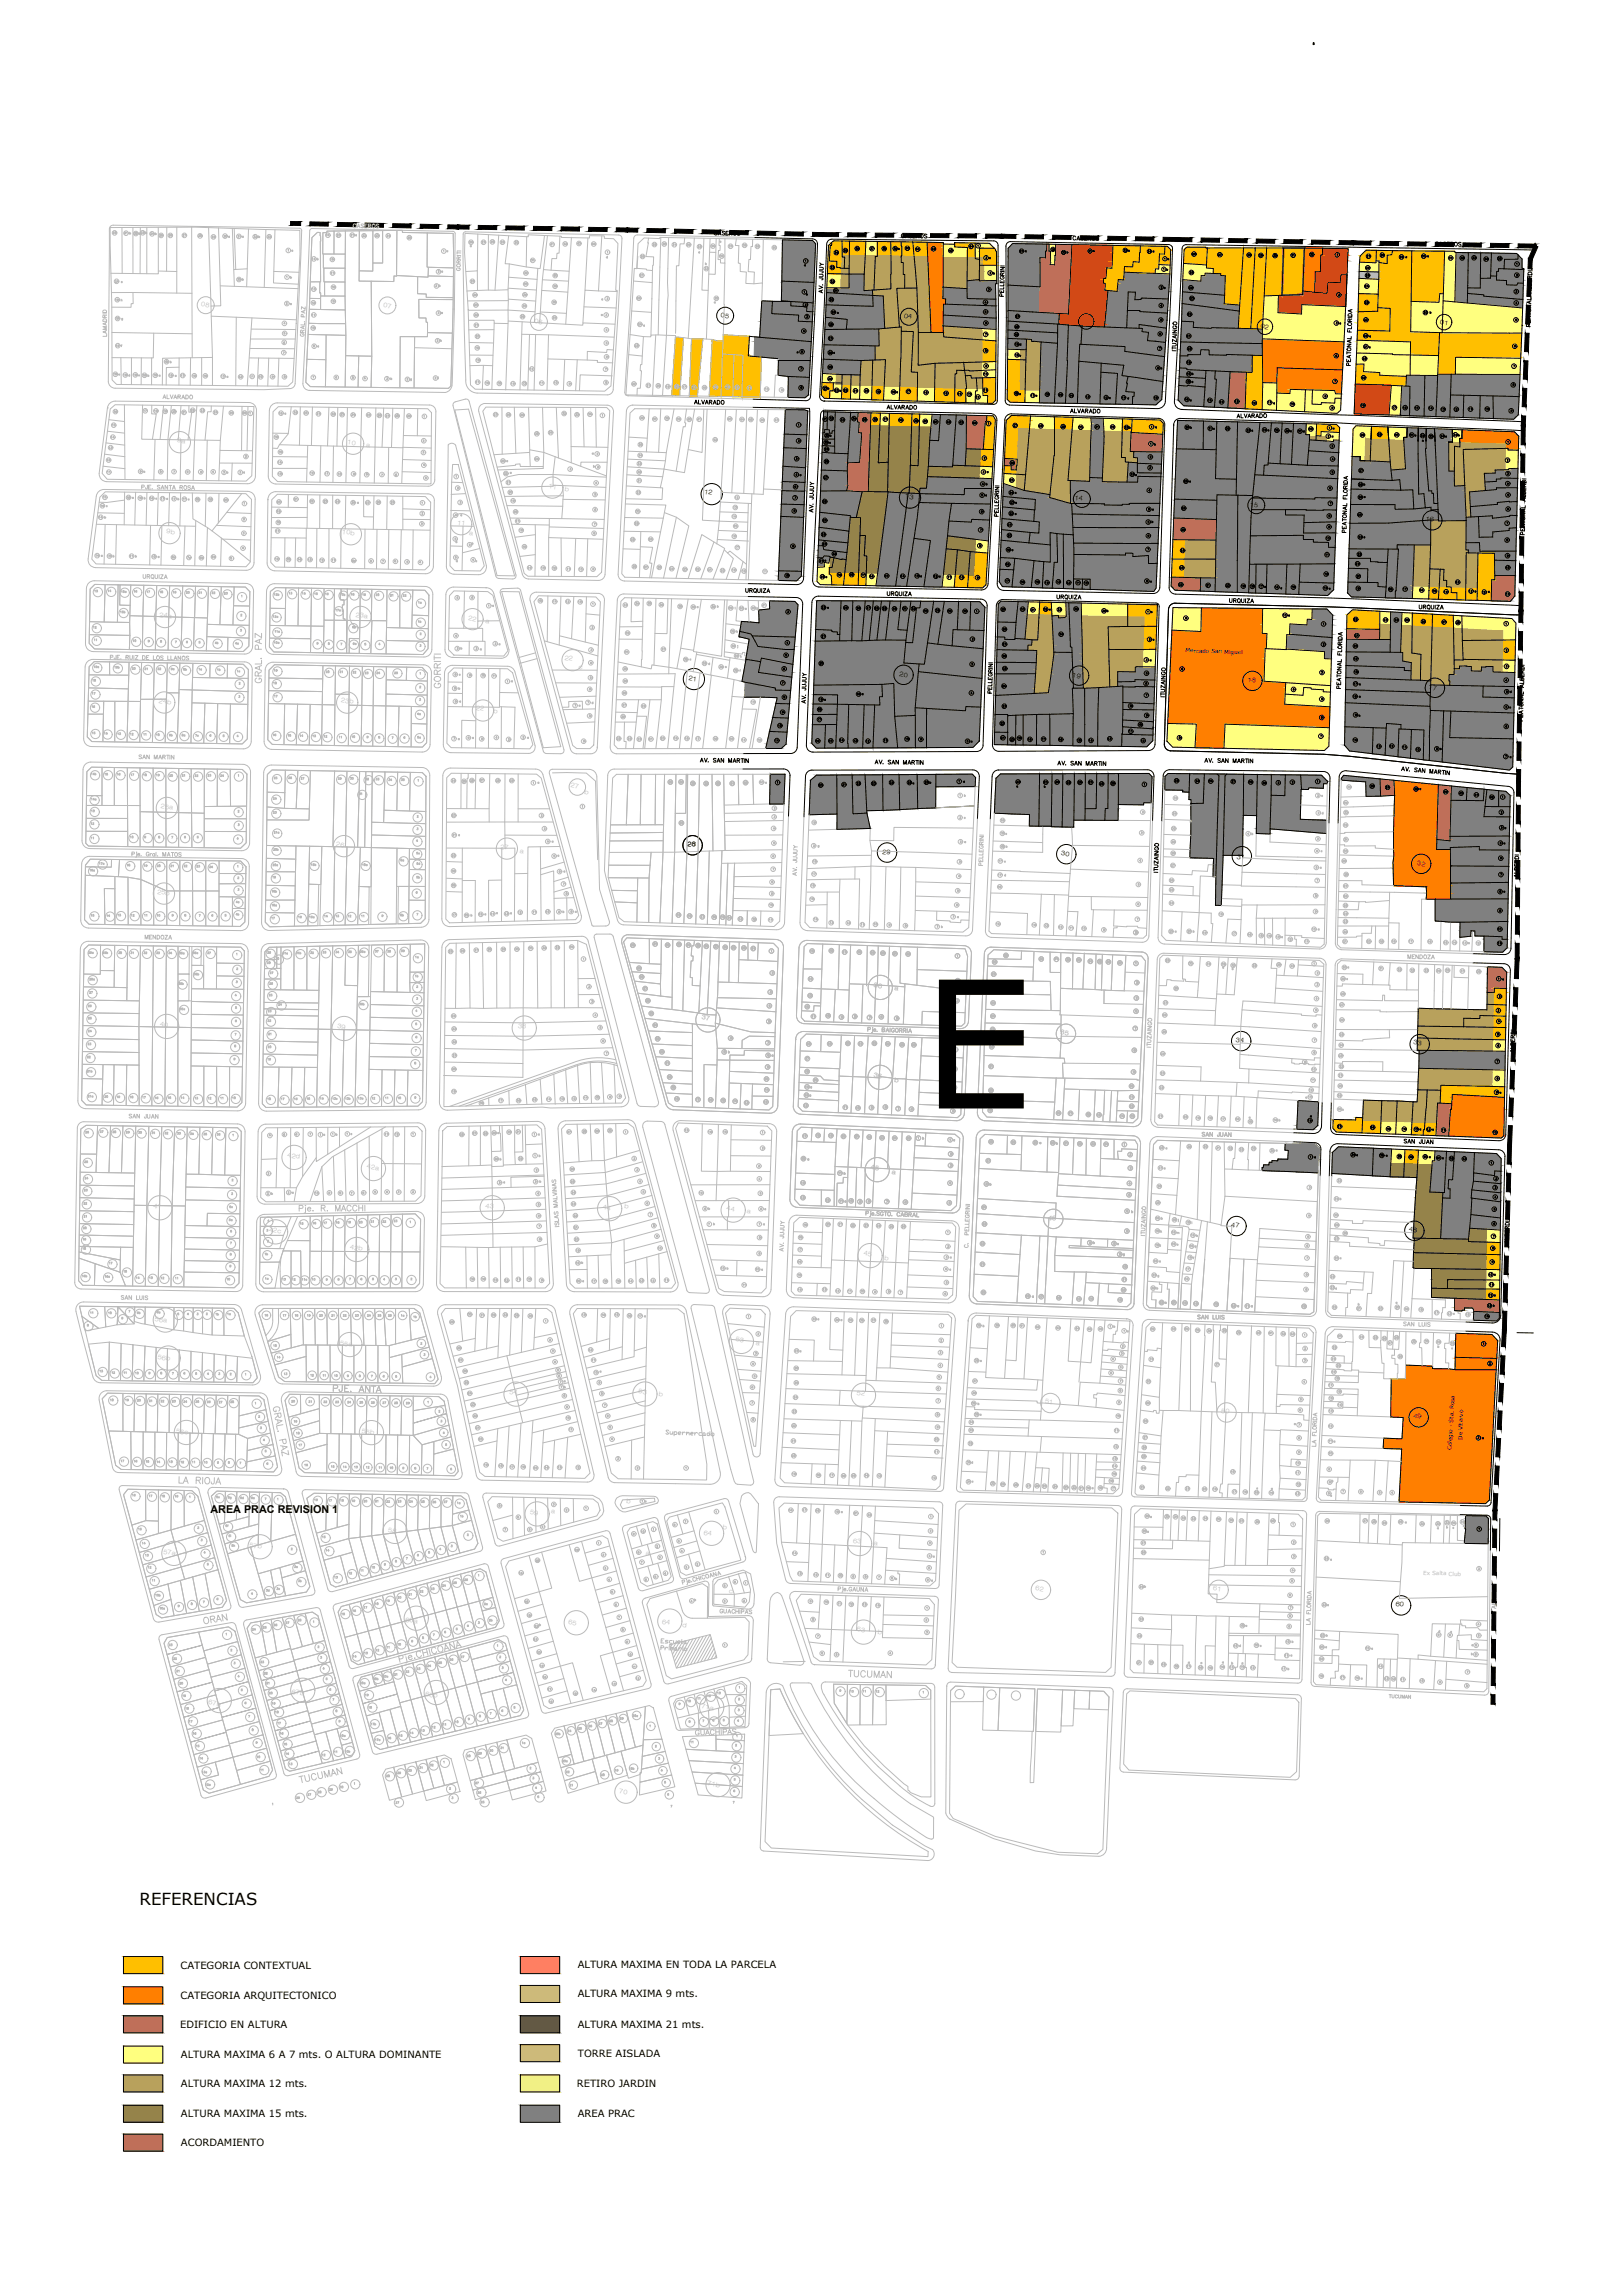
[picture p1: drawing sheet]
<svg xmlns="http://www.w3.org/2000/svg" width="1680mm" height="2376mm" viewBox="0 0 1680 2376" stroke-linecap="round" stroke-linejoin="round" font-family="sans-serif">
<defs><g id="words">
<text font-size="183.4" x="954" y="1148">E</text>
<text font-size="17.2" x="144" y="1972">REFERENCIAS</text>
<text font-size="15.4" fill="#bababa" x="210" y="1682">ORAN</text>
<g font-size="12.8" fill="#bababa">
<text x="308" y="1257">Pje. R. MACCHI</text>
<text x="344" y="1443">PJE. ANTA</text>
</g>
<g font-size="12.3" fill="#bababa">
<text x="184" y="1538">LA RIOJA</text>
<text x="877" y="1738">TUCUMAN</text>
</g>
<text font-size="11.2" x="218" y="1566">AREA PRAC REVISION 1</text>
<g font-size="11" fill="#bababa">
<text x="272" y="708" transform="rotate(-90 272 708)">GRAL. PAZ</text>
<text x="457" y="713" transform="rotate(-90 457 713)">GORRITI</text>
<text x="719" y="1798">GUACHIPAS</text>
</g>
<g font-size="10.3">
<text x="187" y="2038">CATEGORIA CONTEXTUAL</text>
<text x="598" y="2038">ALTURA MAXIMA EN TODA LA PARCELA</text>
<text x="187" y="2069">CATEGORIA ARQUITECTONICO</text>
<text x="598" y="2068">ALTURA MAXIMA 9 mts.</text>
<text x="186" y="2099">EDIFICIO EN ALTURA</text>
<text x="598" y="2099">ALTURA MAXIMA 21 mts.</text>
<text x="598" y="2129">TORRE AISLADA</text>
<text x="187" y="2131">ALTURA MAXIMA 6 A 7 mts. O ALTURA DOMINANTE</text>
<text x="187" y="2160">ALTURA MAXIMA 12 mts.</text>
<text x="597" y="2160">RETIRO JARDIN</text>
<text x="187" y="2192">ALTURA MAXIMA 15 mts.</text>
<text x="598" y="2192">AREA PRAC</text>
<text x="187" y="2222">ACORDAMIENTO</text>
</g>
<g font-size="10.1">
<text x="1401" y="380" transform="rotate(-90 1401 380)">PEATONAL FLORIDA</text>
<text x="1396" y="552" transform="rotate(-90 1396 552)">PEATONAL FLORIDA</text>
<text x="1390" y="714" transform="rotate(-90 1390 714)">PEATONAL FLORIDA</text>
<text x="1579" y="748" transform="rotate(-90 1579 748)">PEATONAL ALBERDI</text>
</g>
<text font-size="10.1" fill="#bababa" x="688" y="1488">Supermercado</text>
<g font-size="9.7">
<text x="1586" y="339" transform="rotate(-90 1586 339)">PEATONAL ALBERDI</text>
<text x="1580" y="555" transform="rotate(-90 1580 555)">PEATONAL ALBERDI</text>
</g>
<g font-size="9.7" fill="#bababa">
<text x="1005" y="1293" transform="rotate(-90 1005 1293)">C. PELLEGRINI</text>
<text x="866" y="1650">Pje.GAUNA</text>
</g>
<g font-size="9.3" fill="#bababa">
<text x="113" y="685">PJE. RUIZ DE LOS LLANOS</text>
<text x="1187" y="1281" transform="rotate(-90 1187 1281)">ITUZAINGO</text>
<text x="1364" y="1499" transform="rotate(-90 1364 1499)">LA FLORIDA</text>
<text x="1358" y="1683" transform="rotate(-90 1358 1683)">LA FLORIDA</text>
</g>
<g font-size="8.8">
<text x="853" y="304" transform="rotate(-90 853 304)">AV. JUJUY</text>
<text x="1041" y="308" transform="rotate(-90 1041 308)">PELLEGRINI</text>
<text x="1219" y="364" transform="rotate(-90 1219 364)">ITUZAINGO</text>
<text x="1035" y="536" transform="rotate(-90 1035 536)">PELLEGRINI</text>
<text x="1028" y="719" transform="rotate(-90 1028 719)">PELLEGRINI</text>
<text x="1207" y="723" transform="rotate(-90 1207 723)">ITUZAINGO</text>
<text x="836" y="729" transform="rotate(-90 836 729)">AV. JUJUY</text>
<text x="1200" y="905" transform="rotate(-90 1200 905)">ITUZAINGO</text>
<text x="1573" y="909" transform="rotate(-90 1573 909)">ALBERDI</text>
<text x="1569" y="1091" transform="rotate(-90 1569 1091)">ALBERDI</text>
<text x="1563" y="1289" transform="rotate(-90 1563 1289)">ALBERDI</text>
</g>
<g font-size="8.8" fill="#bababa">
<text x="317" y="349" transform="rotate(-90 317 349)">GRAL. PAZ</text>
<text x="1019" y="897" transform="rotate(-90 1019 897)">PELLEGRINI</text>
<text x="826" y="908" transform="rotate(-90 826 908)">AV. JUJUY</text>
<text x="1193" y="1085" transform="rotate(-90 1193 1085)">ITUZAINGO</text>
<text x="813" y="1296" transform="rotate(-90 813 1296)">AV. JUJUY</text>
<text x="1550" y="1667" transform="rotate(-90 1550 1667)">ALBERDI</text>
</g>
<g font-size="8.4" fill="#bababa">
<text x="364" y="237">CASEROS</text>
<text x="478" y="282" transform="rotate(-90 478 282)">GORRITI</text>
<text x="145" y="508">PJE. SANTA ROSA</text>
<text x="147" y="600">URQUIZA</text>
<text x="124" y="1347">SAN LUIS</text>
<text x="1452" y="1374">SAN LUIS</text>
<text x="744" y="1672">GUACHIPAS</text>
</g>
<g font-size="8.4">
<text x="1109" y="250">CASEROS</text>
<text x="917" y="425">ALVARADO</text>
<text x="1107" y="429">ALVARADO</text>
<text x="843" y="531" transform="rotate(-90 843 531)">AV. JUJUY</text>
<text x="770" y="615">URQUIZA</text>
<text x="917" y="618">URQUIZA</text>
<text x="1093" y="622">URQUIZA</text>
<text x="1271" y="625">URQUIZA</text>
<text x="1468" y="632">URQUIZA</text>
<text x="724" y="791">AV. SAN MARTIN</text>
<text x="1246" y="791">AV. SAN MARTIN</text>
<text x="905" y="793">AV. SAN MARTIN</text>
<text x="1094" y="794">AV. SAN MARTIN</text>
<text x="1452" y="1185">SAN JUAN</text>
</g>
<g font-size="7.9">
<text x="738" y="245">CASEROS</text>
<text x="932" y="248">CASEROS</text>
<text x="1484" y="256">CASEROS</text>
<text x="718" y="420">ALVARADO</text>
<text x="1279" y="434">ALVARADO</text>
</g>
<g font-size="7.9" fill="#bababa">
<text x="168" y="414">ALVARADO</text>
<text x="143" y="787">SAN MARTIN</text>
<text x="149" y="974">MENDOZA</text>
<text x="1456" y="994">MENDOZA</text>
<text x="132" y="1159">SAN JUAN</text>
<text x="1243" y="1178">SAN JUAN</text>
<text x="1238" y="1367">SAN LUIS</text>
</g>
<g font-size="7.5" fill="#bababa">
<text x="111" y="350" transform="rotate(-90 111 350)">LAMADRID</text>
<text x="1437" y="1760">TUCUMAN</text>
</g>
<g font-size="6.6" fill="#bababa">
<text x="208" y="317" transform="rotate(8 208 317)">08</text>
<text x="553" y="335" transform="rotate(8 553 335)">06</text>
<text x="183" y="458" transform="rotate(8 183 458)">9a</text>
<text x="360" y="460" transform="rotate(8 360 460)">10</text>
<text x="379" y="462" transform="rotate(8 379 462)">a</text>
<text x="568" y="505" transform="rotate(8 568 505)">11</text>
<text x="584" y="508" transform="rotate(8 584 508)">b</text>
<text x="473" y="543" transform="rotate(8 473 543)">11</text>
<text x="172" y="552" transform="rotate(8 172 552)">9b</text>
<text x="354" y="553" transform="rotate(8 354 553)">10b</text>
<text x="485" y="553" transform="rotate(7 485 553)">a</text>
<text x="165" y="638" transform="rotate(8 165 638)">24a</text>
<text x="368" y="638" transform="rotate(8 368 638)">23a</text>
<text x="485" y="642" transform="rotate(8 485 642)">22</text>
<text x="502" y="645" transform="rotate(8 502 645)">a</text>
<text x="584" y="683" transform="rotate(8 584 683)">22</text>
<text x="599" y="692" transform="rotate(8 599 692)">c</text>
<text x="164" y="727" transform="rotate(8 164 727)">24b</text>
<text x="353" y="727" transform="rotate(8 353 727)">23b</text>
<text x="493" y="735" transform="rotate(8 493 735)">22</text>
<text x="510" y="738" transform="rotate(8 510 738)">b</text>
<text x="591" y="815" transform="rotate(8 591 815)">27</text>
<text x="605" y="822" transform="rotate(8 605 822)">b</text>
<text x="166" y="837" transform="rotate(8 166 837)">25a</text>
<text x="348" y="876" transform="rotate(8 348 876)">26</text>
<text x="518" y="879" transform="rotate(8 518 879)">27</text>
<text x="538" y="883" transform="rotate(7 538 883)">a</text>
<text x="163" y="925" transform="rotate(8 163 925)">25b</text>
<text x="904" y="1022" transform="rotate(8 904 1022)">36</text>
<text x="926" y="1025" transform="rotate(8 926 1025)">a</text>
<text x="726" y="1055" transform="rotate(8 726 1055)">37</text>
<text x="165" y="1063" transform="rotate(8 165 1063)">40</text>
<text x="349" y="1065" transform="rotate(8 349 1065)">39</text>
<text x="536" y="1064" transform="rotate(8 536 1064)">38</text>
<text x="1097" y="1071" transform="rotate(8 1097 1071)">35</text>
<text x="904" y="1115" transform="rotate(8 904 1115)">36</text>
<text x="925" y="1120" transform="rotate(8 925 1120)">b</text>
<text x="297" y="1198" transform="rotate(8 297 1198)">42d</text>
<text x="379" y="1210" transform="rotate(8 379 1210)">42a</text>
<text x="901" y="1211" transform="rotate(8 901 1211)">45</text>
<text x="923" y="1215" transform="rotate(7 923 1215)">a</text>
<text x="159" y="1250" transform="rotate(8 159 1250)">41</text>
<text x="502" y="1250" transform="rotate(8 502 1250)">43</text>
<text x="624" y="1252" transform="rotate(8 624 1252)">44</text>
<text x="752" y="1253" transform="rotate(8 752 1253)">44</text>
<text x="773" y="1256" transform="rotate(8 773 1256)">a</text>
<text x="1084" y="1263" transform="rotate(8 1084 1263)">46</text>
<text x="278" y="1275" transform="rotate(8 278 1275)">42c</text>
<text x="362" y="1293" transform="rotate(8 362 1293)">42b</text>
<text x="894" y="1300" transform="rotate(8 894 1300)">45</text>
<text x="915" y="1304" transform="rotate(8 915 1304)">b</text>
<text x="160" y="1368" transform="rotate(8 160 1368)">56a</text>
<text x="761" y="1389" transform="rotate(8 761 1389)">53</text>
<text x="352" y="1393" transform="rotate(8 352 1393)">55a</text>
<text x="782" y="1392" transform="rotate(7 782 1392)">a</text>
<text x="163" y="1407" transform="rotate(8 163 1407)">56b</text>
<text x="527" y="1443" transform="rotate(8 527 1443)">54</text>
<text x="661" y="1442" transform="rotate(8 661 1442)">53</text>
<text x="682" y="1445" transform="rotate(8 682 1445)">b</text>
<text x="887" y="1444" transform="rotate(8 887 1444)">52</text>
<text x="1081" y="1453" transform="rotate(8 1081 1453)">51</text>
<text x="1264" y="1463" transform="rotate(8 1264 1463)">50</text>
<text x="182" y="1484" transform="rotate(8 182 1484)">56c</text>
<text x="374" y="1484" transform="rotate(8 374 1484)">55b</text>
<text x="648" y="1556" transform="rotate(8 648 1556)">b</text>
<text x="548" y="1567" transform="rotate(8 548 1567)">59</text>
<text x="748" y="1583" transform="rotate(8 748 1583)">b</text>
<text x="401" y="1586" transform="rotate(8 401 1586)">58</text>
<text x="728" y="1589" transform="rotate(8 728 1589)">64</text>
<text x="258" y="1602" transform="rotate(8 258 1602)">57b</text>
<text x="883" y="1597" transform="rotate(8 883 1597)">63</text>
<text x="904" y="1600" transform="rotate(7 904 1600)">a</text>
<text x="169" y="1608" transform="rotate(8 169 1608)">57a</text>
<text x="668" y="1610" transform="rotate(8 668 1610)">a</text>
<text x="754" y="1649" transform="rotate(8 754 1649)">c</text>
<text x="1256" y="1646" transform="rotate(8 1256 1646)">61</text>
<text x="419" y="1679" transform="rotate(8 419 1679)">66a</text>
<text x="685" y="1681" transform="rotate(8 685 1681)">64</text>
<text x="706" y="1685" transform="rotate(8 706 1685)">d</text>
<text x="887" y="1689" transform="rotate(8 887 1689)">63</text>
<text x="908" y="1691" transform="rotate(8 908 1691)">b</text>
<text x="302" y="1753" transform="rotate(8 302 1753)">67b</text>
<text x="440" y="1756" transform="rotate(8 440 1756)">66b</text>
<text x="215" y="1765" transform="rotate(8 215 1765)">67a</text>
<text x="726" y="1769" transform="rotate(8 726 1769)">71a</text>
<text x="732" y="1848" transform="rotate(8 732 1848)">71b</text>
<text x="641" y="1857" transform="rotate(8 641 1857)">70</text>
</g>
<g font-size="6.6">
<text x="746" y="328" transform="rotate(8 746 328)">05</text>
<text x="936" y="329" transform="rotate(8 936 329)">04</text>
<text x="1120" y="335" transform="rotate(8 1120 335)">03</text>
<text x="1490" y="336" transform="rotate(8 1490 336)">01</text>
<text x="1305" y="340" transform="rotate(8 1305 340)">02</text>
<text x="729" y="511" transform="rotate(8 729 511)">12</text>
<text x="937" y="516" transform="rotate(8 937 516)">13</text>
<text x="1112" y="517" transform="rotate(8 1112 517)">14</text>
<text x="1294" y="524" transform="rotate(8 1294 524)">15</text>
<text x="1475" y="539" transform="rotate(8 1475 539)">16</text>
<text x="931" y="700" transform="rotate(8 931 700)">20</text>
<text x="1110" y="701" transform="rotate(8 1110 701)">19</text>
<text x="713" y="704" transform="rotate(8 713 704)">21</text>
<text x="1291" y="706" transform="rotate(8 1291 706)">18</text>
<text x="1478" y="714" transform="rotate(8 1478 714)">17</text>
<text x="711" y="875" transform="rotate(8 711 875)">28</text>
<text x="913" y="884" transform="rotate(8 913 884)">29</text>
<text x="1098" y="885" transform="rotate(8 1098 885)">30</text>
<text x="1280" y="889" transform="rotate(8 1280 889)">31</text>
<text x="1467" y="896" transform="rotate(8 1467 896)">32</text>
<text x="1279" y="1079" transform="rotate(8 1279 1079)">34</text>
<text x="1463" y="1081" transform="rotate(8 1463 1081)">33</text>
<text x="1274" y="1270" transform="rotate(8 1274 1270)">47</text>
<text x="1458" y="1275" transform="rotate(8 1458 1275)">48</text>
<text x="1463" y="1468" transform="rotate(8 1463 1468)">49</text>
<text x="1444" y="1663" transform="rotate(8 1444 1663)">60</text>
</g>
<text font-size="6.2" fill="#bababa" x="235" y="1553">5g</text>
<g font-size="5.9">
<text x="1227" y="675" transform="rotate(2 1227 675)">Mercado San Miguel</text>
<text x="1514" y="1491" transform="rotate(-88 1514 1491)">De Vitervo</text>
<text x="1502" y="1501" transform="rotate(-87 1502 1501)">Colegio - Sta. Rosa</text>
</g>
<text font-size="5.9" fill="#bababa" x="1473" y="1630" transform="rotate(2 1473 1630)">Ex Salta Club</text>
<g font-size="5.3" fill="#bababa">
<text x="128" y="243">21</text>
<text x="138" y="244">22</text>
<text x="155" y="244">24</text>
<text x="164" y="246">25</text>
<text x="173" y="246">26</text>
<text x="188" y="246">27</text>
<text x="337" y="246">19</text>
<text x="347" y="246">20</text>
<text x="204" y="246">28</text>
<text x="218" y="248">29</text>
<text x="230" y="247">30</text>
<text x="245" y="247">31</text>
<text x="261" y="247">32</text>
<text x="374" y="246">22</text>
<text x="387" y="246">23</text>
<text x="421" y="248">25</text>
<text x="485" y="253">26</text>
<text x="498" y="253">27</text>
<text x="507" y="253">28</text>
<text x="517" y="253">29</text>
<text x="532" y="253">30</text>
<text x="582" y="255">42</text>
<text x="597" y="254">43</text>
<text x="675" y="255">29</text>
<text x="685" y="255">30</text>
<text x="710" y="256">32</text>
<text x="735" y="257">34</text>
<text x="753" y="257">37</text>
<text x="768" y="256">38</text>
<text x="799" y="259">40</text>
<text x="662" y="268">28</text>
<text x="744" y="267">36</text>
<text x="322" y="270">14</text>
<text x="728" y="280">33</text>
<text x="341" y="285">17</text>
<text x="572" y="288">40</text>
<text x="118" y="294">21</text>
<text x="486" y="294">25</text>
<text x="342" y="300">16</text>
<text x="541" y="296">33</text>
<text x="572" y="298">39</text>
<text x="322" y="302">13</text>
<text x="489" y="308">24</text>
<text x="540" y="307">34</text>
<text x="739" y="311">35</text>
<text x="322" y="316">12</text>
<text x="342" y="314">15</text>
<text x="490" y="318">23</text>
<text x="571" y="315">38</text>
<text x="540" y="319">35</text>
<text x="326" y="328" transform="rotate(-90 326 328)">11</text>
<text x="490" y="328">22</text>
<text x="119" y="332">19</text>
<text x="571" y="331">37</text>
<text x="321" y="342">10</text>
<text x="659" y="338">24</text>
<text x="491" y="350">20</text>
<text x="119" y="360">19</text>
<text x="491" y="362">19</text>
<text x="656" y="360">23</text>
<text x="169" y="377">18</text>
<text x="548" y="384">12</text>
<text x="127" y="391">19</text>
<text x="137" y="391">19</text>
<text x="147" y="391">19</text>
<text x="174" y="391">18</text>
<text x="187" y="391">17</text>
<text x="228" y="392">13</text>
<text x="246" y="392">12</text>
<text x="267" y="392">10</text>
<text x="492" y="398">17</text>
<text x="502" y="399">16</text>
<text x="528" y="399">14</text>
<text x="540" y="399">13</text>
<text x="573" y="398">10</text>
<text x="653" y="400">22</text>
<text x="678" y="402">20</text>
<text x="688" y="403">19</text>
<text x="697" y="403">18</text>
<text x="706" y="403">17</text>
<text x="715" y="403">16</text>
<text x="726" y="404">15</text>
<text x="738" y="403">14</text>
<text x="750" y="403">13</text>
<text x="760" y="403">12</text>
<text x="773" y="404">11</text>
<text x="791" y="405">10</text>
<text x="147" y="428">17</text>
<text x="159" y="428">18</text>
<text x="196" y="427">22</text>
<text x="220" y="429">24</text>
<text x="237" y="430">25</text>
<text x="250" y="430">26</text>
<text x="303" y="429">19</text>
<text x="314" y="430">20</text>
<text x="327" y="430">21</text>
<text x="363" y="431">24</text>
<text x="379" y="432">25</text>
<text x="510" y="431">27</text>
<text x="524" y="432">28</text>
<text x="581" y="430">32</text>
<text x="608" y="431">34</text>
<text x="398" y="433">27</text>
<text x="408" y="433">28</text>
<text x="421" y="433">29</text>
<text x="661" y="435">36</text>
<text x="675" y="436">37</text>
<text x="688" y="435">38</text>
<text x="700" y="436">39</text>
<text x="710" y="436">40</text>
<text x="721" y="436">41</text>
<text x="752" y="436">43</text>
<text x="774" y="437">45</text>
<text x="801" y="437">47</text>
<text x="115" y="442">15</text>
<text x="114" y="455">14</text>
<text x="283" y="455">16</text>
<text x="567" y="450">31</text>
<text x="737" y="458">42</text>
<text x="660" y="462">35</text>
<text x="288" y="470">15</text>
<text x="660" y="474">34</text>
<text x="110" y="478">12</text>
<text x="518" y="479">25</text>
<text x="553" y="477">24</text>
<text x="659" y="482">33</text>
<text x="110" y="491">11</text>
<text x="659" y="491">32</text>
<text x="287" y="493">13</text>
<text x="320" y="492">12</text>
<text x="335" y="492">11</text>
<text x="349" y="493">10</text>
<text x="521" y="492">22</text>
<text x="523" y="502">21</text>
<text x="659" y="500">31</text>
<text x="525" y="512">20</text>
<text x="658" y="512">23</text>
<text x="106" y="517">15</text>
<text x="130" y="518">16 a</text>
<text x="143" y="518">16 b</text>
<text x="155" y="518">16 c</text>
<text x="165" y="519">17 a</text>
<text x="188" y="519">17 c</text>
<text x="201" y="519">18</text>
<text x="215" y="519">19</text>
<text x="231" y="520">20</text>
<text x="303" y="519">21</text>
<text x="320" y="521">22</text>
<text x="334" y="521">23</text>
<text x="528" y="521">19</text>
<text x="760" y="518">12</text>
<text x="103" y="526">14 c</text>
<text x="286" y="522">20</text>
<text x="363" y="522">26 a</text>
<text x="378" y="523">27</text>
<text x="758" y="528">13</text>
<text x="286" y="532">19</text>
<text x="657" y="532">30</text>
<text x="757" y="537">14</text>
<text x="285" y="543">18</text>
<text x="533" y="542">17</text>
<text x="537" y="551">16</text>
<text x="285" y="552">17</text>
<text x="652" y="561">28</text>
<text x="671" y="561">26</text>
<text x="540" y="568">15</text>
<text x="760" y="569">17</text>
<text x="98" y="577">14 a</text>
<text x="110" y="578">13 b</text>
<text x="157" y="579">10 a</text>
<text x="193" y="580">7a</text>
<text x="206" y="580">6b</text>
<text x="218" y="579">6a</text>
<text x="284" y="581">16</text>
<text x="296" y="581">15</text>
<text x="307" y="581">14</text>
<text x="318" y="582">13</text>
<text x="331" y="582">12</text>
<text x="363" y="583">9a</text>
<text x="560" y="590">13</text>
<text x="571" y="591">12</text>
<text x="586" y="591">11</text>
<text x="599" y="592">10</text>
<text x="654" y="589">28</text>
<text x="666" y="589">27</text>
<text x="719" y="592">22</text>
<text x="732" y="592">21</text>
<text x="745" y="593">20</text>
<text x="767" y="594">18</text>
<text x="97" y="614">13</text>
<text x="111" y="614">14</text>
<text x="125" y="615">15a</text>
<text x="138" y="615">16</text>
<text x="151" y="615">17</text>
<text x="192" y="616">20</text>
<text x="205" y="616">21</text>
<text x="218" y="616">22</text>
<text x="231" y="617">23</text>
<text x="283" y="618">12b</text>
<text x="298" y="616">13</text>
<text x="312" y="617">14</text>
<text x="325" y="617">15</text>
<text x="362" y="618">18</text>
<text x="351" y="618">17b</text>
<text x="388" y="618">20</text>
<text x="416" y="619">22</text>
<text x="572" y="625">11</text>
<text x="585" y="625">12</text>
<text x="598" y="625">13</text>
<text x="644" y="629">33</text>
<text x="657" y="627">34</text>
<text x="682" y="628">36</text>
<text x="788" y="629">41</text>
<text x="346" y="634">17a</text>
<text x="701" y="630">38</text>
<text x="715" y="631">39</text>
<text x="735" y="630">39</text>
<text x="754" y="632">39</text>
<text x="764" y="632">40</text>
<text x="777" y="632">40</text>
<text x="282" y="641">12a</text>
<text x="96" y="652">12</text>
<text x="364" y="652">6b</text>
<text x="647" y="658">32</text>
<text x="96" y="665">11</text>
<text x="137" y="666">10</text>
<text x="222" y="668">4b</text>
<text x="283" y="667">10a</text>
<text x="646" y="677">31</text>
<text x="684" y="675">37</text>
<text x="760" y="681">39</text>
<text x="707" y="685">39</text>
<text x="726" y="689">39</text>
<text x="96" y="693">19a</text>
<text x="117" y="693">19b</text>
<text x="135" y="694">20</text>
<text x="149" y="695">21</text>
<text x="162" y="695">22</text>
<text x="189" y="695">8b</text>
<text x="205" y="695">1a</text>
<text x="224" y="696">1b</text>
<text x="744" y="693">39</text>
<text x="244" y="697">1c</text>
<text x="283" y="696">19</text>
<text x="336" y="698">20</text>
<text x="351" y="698">21</text>
<text x="364" y="698">22</text>
<text x="377" y="699">23</text>
<text x="389" y="699">24</text>
<text x="407" y="699">25</text>
<text x="497" y="702">10</text>
<text x="759" y="696">39</text>
<text x="95" y="707">18</text>
<text x="644" y="707">29</text>
<text x="282" y="709">18</text>
<text x="643" y="720">28</text>
<text x="777" y="729">13</text>
<text x="94" y="734">16</text>
<text x="643" y="732">27</text>
<text x="94" y="761">15</text>
<text x="107" y="762">14</text>
<text x="121" y="762">13</text>
<text x="134" y="762">12</text>
<text x="147" y="763">11</text>
<text x="161" y="763">10</text>
<text x="174" y="763">9b</text>
<text x="187" y="763">8a</text>
<text x="201" y="764">7c</text>
<text x="282" y="763">16</text>
<text x="297" y="764">15</text>
<text x="322" y="764">13</text>
<text x="431" y="766">5a</text>
<text x="637" y="767">25</text>
<text x="649" y="767">24</text>
<text x="659" y="768">23</text>
<text x="671" y="767">21</text>
<text x="683" y="767">20</text>
<text x="697" y="767">19</text>
<text x="720" y="767">17</text>
<text x="738" y="767">16</text>
<text x="754" y="767">15</text>
<text x="767" y="768">14</text>
<text x="93" y="804">14b</text>
<text x="120" y="804">16</text>
<text x="134" y="804">17</text>
<text x="161" y="805">19</text>
<text x="174" y="805">20</text>
<text x="187" y="805">21</text>
<text x="200" y="805">22</text>
<text x="214" y="805">23</text>
<text x="297" y="808">26</text>
<text x="310" y="808">27</text>
<text x="349" y="808">29</text>
<text x="361" y="808">30</text>
<text x="388" y="809">33</text>
<text x="401" y="810">34</text>
<text x="414" y="810">35</text>
<text x="496" y="810">27</text>
<text x="485" y="810">26</text>
<text x="527" y="810">29</text>
<text x="691" y="812">35</text>
<text x="702" y="812">36</text>
<text x="714" y="814">38</text>
<text x="728" y="814">39</text>
<text x="740" y="814">40</text>
<text x="755" y="814">41</text>
<text x="786" y="812">43</text>
<text x="1393" y="817">35</text>
<text x="370" y="824">31</text>
<text x="93" y="830">14a</text>
<text x="282" y="829">24</text>
<text x="1214" y="829">32</text>
<text x="93" y="842">13</text>
<text x="282" y="843">23</text>
<text x="1213" y="845">31</text>
<text x="1390" y="843">33</text>
<text x="1035" y="852">19</text>
<text x="840" y="854">19</text>
<text x="1390" y="857">32</text>
<text x="283" y="864">21a</text>
<text x="1212" y="860">30</text>
<text x="93" y="870">11</text>
<text x="134" y="869">10</text>
<text x="467" y="867">21</text>
<text x="1035" y="865">18</text>
<text x="1211" y="874">29</text>
<text x="1035" y="879">18</text>
<text x="430" y="885">5c</text>
<text x="467" y="888">20</text>
<text x="413" y="893">8a</text>
<text x="1033" y="894">17</text>
<text x="1388" y="894">29</text>
<text x="102" y="896">17a</text>
<text x="148" y="899">19</text>
<text x="162" y="899">20</text>
<text x="189" y="899">22</text>
<text x="281" y="898">20a</text>
<text x="321" y="897">15b</text>
<text x="374" y="897">10a</text>
<text x="430" y="896">5d</text>
<text x="1211" y="898">27</text>
<text x="92" y="903">16a</text>
<text x="467" y="904">19</text>
<text x="281" y="911">19</text>
<text x="430" y="911">5b</text>
<text x="840" y="907">17</text>
<text x="1032" y="908">17</text>
<text x="1390" y="908">28</text>
<text x="1210" y="914">26</text>
<text x="467" y="919">18</text>
<text x="839" y="919">16</text>
<text x="1032" y="920">16</text>
<text x="1210" y="924">25</text>
<text x="280" y="925">18b</text>
<text x="243" y="936">4a</text>
<text x="838" y="933">15</text>
<text x="280" y="939">18a</text>
<text x="796" y="939">10</text>
<text x="1210" y="937">24</text>
<text x="1390" y="940">25</text>
<text x="536" y="947">12</text>
<text x="564" y="946">10</text>
<text x="93" y="950">15</text>
<text x="121" y="950">13</text>
<text x="135" y="950">12</text>
<text x="161" y="950">10</text>
<text x="280" y="953">17</text>
<text x="335" y="951">14</text>
<text x="359" y="951">12</text>
<text x="413" y="950">8b</text>
<text x="467" y="949">17</text>
<text x="495" y="949">15</text>
<text x="507" y="948">14</text>
<text x="521" y="948">13</text>
<text x="700" y="949">19</text>
<text x="711" y="950">18</text>
<text x="764" y="954">13</text>
<text x="778" y="954">12</text>
<text x="1390" y="948">24</text>
<text x="858" y="957">13</text>
<text x="876" y="958">12</text>
<text x="1030" y="959">15</text>
<text x="1068" y="960">14</text>
<text x="1390" y="956">23</text>
<text x="1080" y="961">13</text>
<text x="1095" y="962">12</text>
<text x="1106" y="963">11</text>
<text x="1119" y="963">10</text>
<text x="1209" y="967">20</text>
<text x="1228" y="967">20</text>
<text x="1244" y="968">19</text>
<text x="1275" y="969">17</text>
<text x="1291" y="970">16</text>
<text x="1302" y="971">15</text>
<text x="1390" y="967">22</text>
<text x="1320" y="972">13</text>
<text x="1333" y="975">12</text>
<text x="1414" y="977">20</text>
<text x="1440" y="977">18</text>
<text x="1458" y="977">17</text>
<text x="1477" y="977">16</text>
<text x="546" y="984">31</text>
<text x="560" y="984">32</text>
<text x="574" y="983">33</text>
<text x="589" y="982">34</text>
<text x="652" y="981">30</text>
<text x="688" y="981">32</text>
<text x="700" y="980">33</text>
<text x="720" y="981">35</text>
<text x="728" y="982">36</text>
<text x="738" y="982">37</text>
<text x="748" y="983">38</text>
<text x="756" y="983">39</text>
<text x="767" y="984">40</text>
<text x="1494" y="978">15</text>
<text x="1513" y="979">13</text>
<text x="90" y="988">29a</text>
<text x="105" y="988">29b</text>
<text x="161" y="989">33</text>
<text x="173" y="989">34</text>
<text x="199" y="989">36a</text>
<text x="213" y="989">37</text>
<text x="276" y="988">29</text>
<text x="291" y="989">31a</text>
<text x="305" y="989">31b</text>
<text x="320" y="988">32</text>
<text x="333" y="988">33</text>
<text x="359" y="988">35</text>
<text x="371" y="987">36a</text>
<text x="387" y="987">37</text>
<text x="414" y="987">39</text>
<text x="464" y="987">25</text>
<text x="518" y="985">29</text>
<text x="532" y="985">30</text>
<text x="777" y="984">41</text>
<text x="838" y="987">15</text>
<text x="858" y="986">16</text>
<text x="871" y="988">17</text>
<text x="900" y="988">19</text>
<text x="911" y="989">20</text>
<text x="924" y="990">21</text>
<text x="937" y="990">22</text>
<text x="284" y="995">30</text>
<text x="429" y="993">1a</text>
<text x="1038" y="991">29</text>
<text x="1090" y="995">31</text>
<text x="1103" y="996">32</text>
<text x="275" y="999">28</text>
<text x="1027" y="998">28</text>
<text x="1136" y="998">35</text>
<text x="1144" y="998">36</text>
<text x="1156" y="999">37</text>
<text x="1206" y="997">29</text>
<text x="1230" y="1000">30</text>
<text x="1248" y="1000">31</text>
<text x="1264" y="1000">32</text>
<text x="1274" y="1002">32</text>
<text x="1296" y="1002">33</text>
<text x="1321" y="1001">33</text>
<text x="1459" y="1007">32</text>
<text x="1495" y="1007">35</text>
<text x="1511" y="1008">37</text>
<text x="200" y="1011">36b</text>
<text x="278" y="1009">27</text>
<text x="429" y="1013">1b</text>
<text x="661" y="1014">28</text>
<text x="1026" y="1011">27</text>
<text x="1528" y="1008">38</text>
<text x="91" y="1016">28a</text>
<text x="836" y="1016">14</text>
<text x="1387" y="1016">29</text>
<text x="184" y="1021">35b</text>
<text x="278" y="1021">26</text>
<text x="665" y="1026">27</text>
<text x="1214" y="1026">28</text>
<text x="91" y="1030">27</text>
<text x="1387" y="1031">28</text>
<text x="836" y="1033">13</text>
<text x="287" y="1042">24</text>
<text x="371" y="1042">36b</text>
<text x="668" y="1038">26</text>
<text x="1204" y="1040">27</text>
<text x="1386" y="1042">27</text>
<text x="185" y="1047">35c</text>
<text x="833" y="1045">12</text>
<text x="467" y="1054">24</text>
<text x="671" y="1051">25</text>
<text x="844" y="1054" transform="rotate(-90 844 1054)">11</text>
<text x="854" y="1054">10</text>
<text x="1025" y="1054">24</text>
<text x="1203" y="1053">26</text>
<text x="276" y="1059">22</text>
<text x="1386" y="1058">26</text>
<text x="675" y="1064">24</text>
<text x="1024" y="1068">23</text>
<text x="90" y="1070">24</text>
<text x="277" y="1073">21</text>
<text x="1202" y="1070">25</text>
<text x="90" y="1083">23</text>
<text x="467" y="1081">22</text>
<text x="834" y="1083">18</text>
<text x="856" y="1083">19</text>
<text x="875" y="1082">20</text>
<text x="888" y="1083">21</text>
<text x="902" y="1082">22</text>
<text x="916" y="1083">24</text>
<text x="931" y="1084">25</text>
<text x="943" y="1084">26</text>
<text x="1023" y="1086">22</text>
<text x="276" y="1086">20</text>
<text x="682" y="1091">22</text>
<text x="468" y="1095">21</text>
<text x="276" y="1099">19</text>
<text x="688" y="1103">21</text>
<text x="833" y="1098">17</text>
<text x="467" y="1109">20</text>
<text x="1023" y="1106">21</text>
<text x="1357" y="1109">10</text>
<text x="1385" y="1106">22</text>
<text x="89" y="1111">21b</text>
<text x="833" y="1112">16</text>
<text x="1201" y="1113">23</text>
<text x="1385" y="1115">21</text>
<text x="690" y="1117">20</text>
<text x="791" y="1119">10</text>
<text x="841" y="1120">15</text>
<text x="1356" y="1120">11</text>
<text x="833" y="1127">14</text>
<text x="1168" y="1127">10</text>
<text x="1384" y="1126">20</text>
<text x="791" y="1131">11</text>
<text x="1023" y="1131">20</text>
<text x="1199" y="1128">22</text>
<text x="107" y="1138">20</text>
<text x="120" y="1138">19</text>
<text x="133" y="1138">18</text>
<text x="146" y="1138">17</text>
<text x="159" y="1139">16</text>
<text x="173" y="1139">15</text>
<text x="186" y="1139">14</text>
<text x="200" y="1139">13</text>
<text x="214" y="1139">12</text>
<text x="227" y="1139">11</text>
<text x="240" y="1139">10</text>
<text x="276" y="1140">18</text>
<text x="290" y="1140">17</text>
<text x="303" y="1140">16</text>
<text x="331" y="1139">14</text>
<text x="370" y="1139">13a</text>
<text x="579" y="1140">13</text>
<text x="604" y="1139">11</text>
<text x="616" y="1138">10</text>
<text x="698" y="1140">18</text>
<text x="832" y="1136">13</text>
<text x="1169" y="1138">11</text>
<text x="534" y="1142">16</text>
<text x="565" y="1140">14</text>
<text x="720" y="1141">17</text>
<text x="733" y="1141">16</text>
<text x="746" y="1142">15</text>
<text x="758" y="1142">14</text>
<text x="770" y="1144">13</text>
<text x="790" y="1143">12</text>
<text x="831" y="1147">12</text>
<text x="872" y="1149">11</text>
<text x="885" y="1149">10</text>
<text x="1022" y="1152">19</text>
<text x="1168" y="1148">12</text>
<text x="1093" y="1155">18</text>
<text x="1124" y="1156">16</text>
<text x="1135" y="1156">15</text>
<text x="1159" y="1158">14</text>
<text x="1169" y="1158">13</text>
<text x="1198" y="1158">21</text>
<text x="1237" y="1160">19</text>
<text x="1250" y="1160">18</text>
<text x="1263" y="1161">17</text>
<text x="1292" y="1163">15</text>
<text x="87" y="1174">26</text>
<text x="115" y="1174">28</text>
<text x="129" y="1174">29</text>
<text x="142" y="1175">30</text>
<text x="156" y="1175">31</text>
<text x="169" y="1175">32</text>
<text x="182" y="1176">33</text>
<text x="489" y="1175">27</text>
<text x="500" y="1176">28</text>
<text x="509" y="1175">29</text>
<text x="524" y="1174">30</text>
<text x="533" y="1174">31</text>
<text x="602" y="1174">28</text>
<text x="615" y="1173">29</text>
<text x="732" y="1174">14</text>
<text x="748" y="1174">15</text>
<text x="196" y="1176">34</text>
<text x="210" y="1177">35</text>
<text x="397" y="1177">11</text>
<text x="408" y="1177">12</text>
<text x="475" y="1177">26</text>
<text x="830" y="1178">17</text>
<text x="857" y="1178">19</text>
<text x="870" y="1179">20</text>
<text x="884" y="1179">21</text>
<text x="897" y="1179">22</text>
<text x="910" y="1180">23</text>
<text x="923" y="1180">24</text>
<text x="938" y="1181">25</text>
<text x="1023" y="1184">28</text>
<text x="1087" y="1185">30</text>
<text x="1115" y="1186">32</text>
<text x="1129" y="1186">33</text>
<text x="1200" y="1191">28</text>
<text x="1228" y="1189">29</text>
<text x="1258" y="1191">31</text>
<text x="1282" y="1192">33</text>
<text x="1295" y="1191">33</text>
<text x="1314" y="1193">35</text>
<text x="86" y="1205">25</text>
<text x="511" y="1202">29</text>
<text x="1198" y="1211">27</text>
<text x="589" y="1213">26</text>
<text x="867" y="1217">11</text>
<text x="86" y="1222">24</text>
<text x="589" y="1226">25</text>
<text x="828" y="1227">14</text>
<text x="1384" y="1224">33</text>
<text x="86" y="1234">23</text>
<text x="1197" y="1230">26</text>
<text x="325" y="1238">10</text>
<text x="591" y="1237">24</text>
<text x="723" y="1237">12</text>
<text x="828" y="1242">13</text>
<text x="868" y="1246">11</text>
<text x="878" y="1245">10</text>
<text x="1196" y="1247">25</text>
<text x="1380" y="1244">31</text>
<text x="85" y="1248">22</text>
<text x="236" y="1252">5c</text>
<text x="591" y="1249">23</text>
<text x="1016" y="1252">24</text>
<text x="86" y="1262">21</text>
<text x="236" y="1265">5a</text>
<text x="593" y="1261">22</text>
<text x="1213" y="1265">18</text>
<text x="310" y="1269">15</text>
<text x="323" y="1269">16</text>
<text x="334" y="1268">17</text>
<text x="347" y="1268">18</text>
<text x="359" y="1268">19</text>
<text x="370" y="1268">20</text>
<text x="383" y="1267">21</text>
<text x="395" y="1267">22</text>
<text x="867" y="1270">21</text>
<text x="880" y="1271">22</text>
<text x="907" y="1271">24</text>
<text x="1227" y="1268">18</text>
<text x="1381" y="1270">29</text>
<text x="85" y="1274">20</text>
<text x="593" y="1273">21</text>
<text x="920" y="1272">25</text>
<text x="932" y="1272">26</text>
<text x="1195" y="1277">18</text>
<text x="826" y="1283">18</text>
<text x="1212" y="1278">18</text>
<text x="1232" y="1281">18</text>
<text x="85" y="1285">19</text>
<text x="594" y="1286">20</text>
<text x="1014" y="1290">22</text>
<text x="1195" y="1292">18</text>
<text x="1212" y="1290">18</text>
<text x="595" y="1297">19</text>
<text x="1193" y="1308">19</text>
<text x="1380" y="1305">20</text>
<text x="112" y="1310">17</text>
<text x="595" y="1310">18</text>
<text x="825" y="1308">16</text>
<text x="1014" y="1311">21</text>
<text x="84" y="1323">16b</text>
<text x="140" y="1325">14</text>
<text x="153" y="1325">13</text>
<text x="165" y="1325">12</text>
<text x="180" y="1325">11</text>
<text x="824" y="1323">15</text>
<text x="1377" y="1324">24</text>
<text x="291" y="1327">13</text>
<text x="302" y="1327">12</text>
<text x="312" y="1327">11a</text>
<text x="322" y="1327">10</text>
<text x="510" y="1328">13</text>
<text x="521" y="1328">12</text>
<text x="534" y="1327">11</text>
<text x="545" y="1327">10</text>
<text x="596" y="1329">18</text>
<text x="624" y="1329">16</text>
<text x="650" y="1329">14</text>
<text x="661" y="1328">13</text>
<text x="673" y="1328">12</text>
<text x="768" y="1332">11</text>
<text x="825" y="1337">14</text>
<text x="1160" y="1338">12</text>
<text x="1191" y="1336">22</text>
<text x="1376" y="1335">23</text>
<text x="864" y="1339">12</text>
<text x="877" y="1339">11</text>
<text x="890" y="1339">10</text>
<text x="1015" y="1340">20</text>
<text x="1061" y="1344">18</text>
<text x="1093" y="1346">16</text>
<text x="1114" y="1347">15</text>
<text x="1127" y="1347">14</text>
<text x="1157" y="1348">13</text>
<text x="1199" y="1351">22</text>
<text x="1212" y="1351">21</text>
<text x="1224" y="1351">15</text>
<text x="1235" y="1352">14</text>
<text x="1256" y="1353">13</text>
<text x="1289" y="1354">11</text>
<text x="1347" y="1355">10</text>
<text x="1444" y="1356">20</text>
<text x="141" y="1361">6b</text>
<text x="1404" y="1357">21</text>
<text x="1426" y="1357">20</text>
<text x="1453" y="1357">19</text>
<text x="222" y="1363">1b</text>
<text x="292" y="1364">17</text>
<text x="304" y="1364">18</text>
<text x="317" y="1364">19</text>
<text x="329" y="1364">20</text>
<text x="342" y="1364">21</text>
<text x="354" y="1364">22</text>
<text x="367" y="1364">23</text>
<text x="379" y="1364">24</text>
<text x="390" y="1364">25</text>
<text x="401" y="1364">26</text>
<text x="414" y="1364">1a</text>
<text x="427" y="1366">1b</text>
<text x="483" y="1363">30</text>
<text x="496" y="1364">31</text>
<text x="520" y="1363">33</text>
<text x="532" y="1364">34</text>
<text x="546" y="1365">35</text>
<text x="602" y="1363">13</text>
<text x="622" y="1364">14</text>
<text x="649" y="1364">16</text>
<text x="660" y="1365">17</text>
<text x="1517" y="1363">15</text>
<text x="465" y="1371">29</text>
<text x="864" y="1369">34</text>
<text x="877" y="1369">35</text>
<text x="889" y="1369">36</text>
<text x="901" y="1369">37</text>
<text x="914" y="1371">38</text>
<text x="1010" y="1374">38</text>
<text x="1029" y="1374">39</text>
<text x="1046" y="1374">40</text>
<text x="1055" y="1375">41</text>
<text x="1071" y="1376">42</text>
<text x="1092" y="1377">43</text>
<text x="1112" y="1378">44</text>
<text x="1125" y="1378">45</text>
<text x="1136" y="1378">46</text>
<text x="1212" y="1378">33</text>
<text x="1226" y="1378">34</text>
<text x="1237" y="1379">35</text>
<text x="1264" y="1380">38</text>
<text x="1249" y="1380">36</text>
<text x="1279" y="1382">39</text>
<text x="1384" y="1385">23</text>
<text x="1407" y="1386">24</text>
<text x="1421" y="1387">25</text>
<text x="1443" y="1387">28</text>
<text x="1460" y="1391">30</text>
<text x="1474" y="1391">31</text>
<text x="282" y="1395">15</text>
<text x="1379" y="1397">22</text>
<text x="1436" y="1392">27</text>
<text x="822" y="1401">27</text>
<text x="1189" y="1409">31</text>
<text x="1377" y="1409">21</text>
<text x="1446" y="1407">29</text>
<text x="474" y="1410">27</text>
<text x="1008" y="1411">38</text>
<text x="1257" y="1415">37</text>
<text x="102" y="1422">13</text>
<text x="478" y="1422">26</text>
<text x="1383" y="1416">20</text>
<text x="127" y="1423">11</text>
<text x="139" y="1424">10</text>
<text x="293" y="1425">13</text>
<text x="333" y="1426">11</text>
<text x="614" y="1423">10</text>
<text x="480" y="1434">25</text>
<text x="1006" y="1432">37</text>
<text x="1186" y="1432">30</text>
<text x="1381" y="1429">18</text>
<text x="1375" y="1436">17</text>
<text x="483" y="1445">24</text>
<text x="1005" y="1444">36</text>
<text x="1383" y="1443">16</text>
<text x="113" y="1452">18</text>
<text x="129" y="1452">19</text>
<text x="821" y="1449">24</text>
<text x="1375" y="1450">15</text>
<text x="141" y="1452">20</text>
<text x="153" y="1452">21</text>
<text x="165" y="1453">22</text>
<text x="177" y="1453">23</text>
<text x="225" y="1454">27</text>
<text x="237" y="1453">28</text>
<text x="301" y="1453">20</text>
<text x="334" y="1453">22</text>
<text x="346" y="1454">23</text>
<text x="371" y="1454">25</text>
<text x="395" y="1455">27</text>
<text x="419" y="1455">29</text>
<text x="487" y="1456">23</text>
<text x="1005" y="1455">35</text>
<text x="1185" y="1455">29</text>
<text x="1384" y="1457">14</text>
<text x="1375" y="1463">13</text>
<text x="1008" y="1466">35</text>
<text x="1155" y="1468">10</text>
<text x="303" y="1474">19</text>
<text x="1003" y="1475">34</text>
<text x="1183" y="1474">28</text>
<text x="492" y="1480">21</text>
<text x="819" y="1478">22</text>
<text x="1374" y="1478">12</text>
<text x="306" y="1486">18</text>
<text x="1002" y="1483">33</text>
<text x="1153" y="1483">11</text>
<text x="495" y="1492">20</text>
<text x="967" y="1493">10</text>
<text x="308" y="1498">17</text>
<text x="818" y="1494">21</text>
<text x="1002" y="1496">32</text>
<text x="1374" y="1494">11</text>
<text x="967" y="1505">11</text>
<text x="1153" y="1500">12</text>
<text x="1181" y="1501">26</text>
<text x="124" y="1515">17</text>
<text x="174" y="1516">13</text>
<text x="186" y="1516">12</text>
<text x="198" y="1516">11</text>
<text x="210" y="1516">10</text>
<text x="1000" y="1516">31</text>
<text x="1151" y="1512">13</text>
<text x="1341" y="1517">10</text>
<text x="314" y="1519">16</text>
<text x="354" y="1521">14</text>
<text x="366" y="1521">13</text>
<text x="391" y="1522">11</text>
<text x="403" y="1522">10</text>
<text x="500" y="1519">19</text>
<text x="516" y="1520">18</text>
<text x="527" y="1521">17</text>
<text x="539" y="1521">16</text>
<text x="552" y="1522">15</text>
<text x="563" y="1522">14</text>
<text x="595" y="1522">12</text>
<text x="1151" y="1520">14</text>
<text x="819" y="1528">19</text>
<text x="870" y="1530">16</text>
<text x="881" y="1530">15</text>
<text x="907" y="1530">13</text>
<text x="1150" y="1528">15</text>
<text x="1341" y="1527">11</text>
<text x="964" y="1532">12</text>
<text x="1148" y="1535">16</text>
<text x="1000" y="1536">31</text>
<text x="1025" y="1538">30</text>
<text x="1035" y="1539">29</text>
<text x="1049" y="1540">28</text>
<text x="1062" y="1541">27</text>
<text x="1078" y="1541">25</text>
<text x="1089" y="1541">24</text>
<text x="1100" y="1542">23</text>
<text x="1179" y="1542">23</text>
<text x="1341" y="1539">12</text>
<text x="1109" y="1542">22</text>
<text x="1116" y="1543">21</text>
<text x="1124" y="1543">19</text>
<text x="1136" y="1543">18</text>
<text x="1149" y="1543">17</text>
<text x="1206" y="1543">22</text>
<text x="1226" y="1543">21</text>
<text x="1244" y="1544">20</text>
<text x="1275" y="1547">17</text>
<text x="1286" y="1547">16</text>
<text x="1313" y="1548">14</text>
<text x="136" y="1550">16</text>
<text x="166" y="1551">18</text>
<text x="248" y="1553">5d</text>
<text x="259" y="1553">6a</text>
<text x="1341" y="1549">13</text>
<text x="325" y="1555">16</text>
<text x="339" y="1556">17</text>
<text x="351" y="1556">18</text>
<text x="363" y="1556">19</text>
<text x="375" y="1556">20</text>
<text x="387" y="1556">21</text>
<text x="399" y="1557">22</text>
<text x="411" y="1556">23</text>
<text x="422" y="1557">24</text>
<text x="435" y="1557">25</text>
<text x="447" y="1557">26</text>
<text x="472" y="1558">1a</text>
<text x="816" y="1566">16</text>
<text x="830" y="1565">17</text>
<text x="476" y="1572">1b</text>
<text x="883" y="1569">21</text>
<text x="897" y="1571">22</text>
<text x="1185" y="1572">29</text>
<text x="1205" y="1572">30</text>
<text x="1214" y="1573">31</text>
<text x="1245" y="1574">34</text>
<text x="1271" y="1576">36</text>
<text x="1371" y="1577">26</text>
<text x="1419" y="1578">28</text>
<text x="232" y="1582">5f</text>
<text x="1430" y="1579">29</text>
<text x="1469" y="1580">32</text>
<text x="1486" y="1580">33</text>
<text x="1495" y="1579">33</text>
<text x="142" y="1585">15</text>
<text x="663" y="1588">10</text>
<text x="1182" y="1587">28</text>
<text x="332" y="1593">15</text>
<text x="146" y="1600">14</text>
<text x="1180" y="1599">27</text>
<text x="238" y="1602">5h</text>
<text x="336" y="1607">14</text>
<text x="149" y="1613">13</text>
<text x="1181" y="1609">26</text>
<text x="553" y="1618">28</text>
<text x="1370" y="1616">24</text>
<text x="152" y="1625">12</text>
<text x="303" y="1624">3a</text>
<text x="383" y="1625">10</text>
<text x="360" y="1631">12</text>
<text x="372" y="1628">11</text>
<text x="825" y="1631">13</text>
<text x="479" y="1638">26</text>
<text x="842" y="1633">12</text>
<text x="854" y="1633">11</text>
<text x="867" y="1633">10</text>
<text x="156" y="1638">11</text>
<text x="308" y="1639">3b</text>
<text x="456" y="1644">24</text>
<text x="468" y="1641">25</text>
<text x="274" y="1649">3d</text>
<text x="285" y="1647">3c</text>
<text x="445" y="1647">23</text>
<text x="1179" y="1645">24</text>
<text x="160" y="1654">10b</text>
<text x="411" y="1656">20</text>
<text x="399" y="1659">19</text>
<text x="542" y="1661">18</text>
<text x="852" y="1661">10</text>
<text x="376" y="1667">17</text>
<text x="387" y="1663">18</text>
<text x="500" y="1663">2a</text>
<text x="866" y="1662">11</text>
<text x="892" y="1663">13</text>
<text x="906" y="1664">14</text>
<text x="1368" y="1664">23</text>
<text x="352" y="1673">15</text>
<text x="364" y="1670">16</text>
<text x="307" y="1680">28</text>
<text x="505" y="1680">2b</text>
<text x="1178" y="1679">23</text>
<text x="282" y="1685">26</text>
<text x="1283" y="1685">10</text>
<text x="260" y="1689">24</text>
<text x="271" y="1687">25</text>
<text x="1177" y="1696">22</text>
<text x="1366" y="1695">20</text>
<text x="551" y="1700">21</text>
<text x="1330" y="1702">10</text>
<text x="404" y="1708" transform="rotate(-90 404 1708)">11</text>
<text x="411" y="1705">10</text>
<text x="1276" y="1706">10</text>
<text x="1365" y="1707">20</text>
<text x="1413" y="1709">15</text>
<text x="388" y="1711">12</text>
<text x="555" y="1713">20</text>
<text x="178" y="1719">22</text>
<text x="465" y="1720">26</text>
<text x="476" y="1718">27</text>
<text x="1329" y="1716">11</text>
<text x="1365" y="1720">19</text>
<text x="268" y="1723">23</text>
<text x="441" y="1727">24</text>
<text x="453" y="1724">25</text>
<text x="654" y="1728">11</text>
<text x="1189" y="1723">20</text>
<text x="1202" y="1725">19</text>
<text x="1215" y="1728">18</text>
<text x="1227" y="1727">17</text>
<text x="419" y="1733">22</text>
<text x="430" y="1730">23</text>
<text x="1240" y="1729">16</text>
<text x="1250" y="1729">15</text>
<text x="1272" y="1728">13</text>
<text x="1283" y="1728">13</text>
<text x="1326" y="1730">11</text>
<text x="272" y="1735">22</text>
<text x="395" y="1738">20c</text>
<text x="561" y="1739">18</text>
<text x="1365" y="1737">18</text>
<text x="1387" y="1739">17</text>
<text x="1402" y="1740">16</text>
<text x="274" y="1745">21</text>
<text x="385" y="1740">20b</text>
<text x="633" y="1746">13</text>
<text x="1439" y="1740">12</text>
<text x="1449" y="1741">11</text>
<text x="1469" y="1742">10</text>
<text x="566" y="1752">17</text>
<text x="188" y="1758">19</text>
<text x="277" y="1755">20</text>
<text x="377" y="1757">19</text>
<text x="593" y="1756">15</text>
<text x="731" y="1758">12</text>
<text x="742" y="1755">13</text>
<text x="879" y="1753">10</text>
<text x="906" y="1753">12</text>
<text x="721" y="1761">11</text>
<text x="280" y="1766">19</text>
<text x="380" y="1770">18</text>
<text x="191" y="1771">18</text>
<text x="284" y="1775">18</text>
<text x="654" y="1779">30a</text>
<text x="195" y="1784">17</text>
<text x="383" y="1787">17b</text>
<text x="458" y="1788">11</text>
<text x="630" y="1784">28</text>
<text x="435" y="1794">13</text>
<text x="446" y="1790">12</text>
<text x="598" y="1792">25</text>
<text x="608" y="1789">26</text>
<text x="199" y="1797">16</text>
<text x="351" y="1799">10a</text>
<text x="412" y="1799">15</text>
<text x="423" y="1796">14</text>
<text x="574" y="1797">23b</text>
<text x="587" y="1794">24</text>
<text x="387" y="1803">17a</text>
<text x="400" y="1802">16</text>
<text x="202" y="1810">15</text>
<text x="293" y="1808">15</text>
<text x="517" y="1812">31</text>
<text x="539" y="1807">1a</text>
<text x="295" y="1818">14</text>
<text x="345" y="1816">11</text>
<text x="356" y="1815">10b</text>
<text x="494" y="1818">29</text>
<text x="506" y="1815">30</text>
<text x="332" y="1819">12</text>
<text x="298" y="1828">13</text>
<text x="422" y="1835">30</text>
<text x="433" y="1832">31</text>
<text x="636" y="1835">19</text>
<text x="208" y="1837">13a</text>
<text x="399" y="1841">28</text>
<text x="410" y="1838">29</text>
<text x="621" y="1840">20</text>
<text x="212" y="1850">12a</text>
<text x="351" y="1852">30</text>
<text x="491" y="1848">27</text>
<text x="589" y="1850">21</text>
<text x="340" y="1855">29</text>
<text x="493" y="1858">26</text>
<text x="306" y="1863">26</text>
<text x="317" y="1860">27</text>
<text x="497" y="1868">25</text>
</g>
<g font-size="5.3">
<text x="863" y="264">34</text>
<text x="872" y="262">35</text>
<text x="884" y="260">36</text>
<text x="900" y="260">37</text>
<text x="912" y="260">38</text>
<text x="924" y="260">39</text>
<text x="936" y="259">40</text>
<text x="947" y="260">41</text>
<text x="963" y="260">42</text>
<text x="981" y="262">43</text>
<text x="1054" y="262">27</text>
<text x="1098" y="264">30</text>
<text x="1125" y="262">31</text>
<text x="1162" y="261">32</text>
<text x="1187" y="262">34</text>
<text x="1233" y="265">26</text>
<text x="1260" y="266">27</text>
<text x="1290" y="266">28</text>
<text x="1302" y="267">29</text>
<text x="1317" y="267">30</text>
<text x="1336" y="267">31</text>
<text x="1355" y="266">32</text>
<text x="1428" y="266">28</text>
<text x="1448" y="268">29</text>
<text x="1471" y="267">30</text>
<text x="1499" y="270">31</text>
<text x="1511" y="270">32</text>
<text x="1523" y="269">33</text>
<text x="1549" y="270">35</text>
<text x="1535" y="271">34</text>
<text x="859" y="279">33</text>
<text x="1230" y="284">25</text>
<text x="1413" y="288">25</text>
<text x="859" y="294">32</text>
<text x="1230" y="300">24</text>
<text x="1231" y="311">23</text>
<text x="858" y="313">30</text>
<text x="1412" y="315">23</text>
<text x="860" y="326">29</text>
<text x="1051" y="330">21</text>
<text x="1472" y="326">30</text>
<text x="1411" y="333">22</text>
<text x="857" y="338">28</text>
<text x="1050" y="341">20</text>
<text x="1411" y="350">29</text>
<text x="1050" y="359">18</text>
<text x="1228" y="363">20</text>
<text x="1411" y="361">21</text>
<text x="1228" y="377">19</text>
<text x="1410" y="374">20</text>
<text x="856" y="382">25</text>
<text x="1018" y="389">10</text>
<text x="1228" y="389">18</text>
<text x="856" y="394">24</text>
<text x="1409" y="393">19</text>
<text x="1227" y="397">18</text>
<text x="851" y="404">23</text>
<text x="863" y="406">23</text>
<text x="872" y="406">22</text>
<text x="906" y="408">19</text>
<text x="937" y="407">17</text>
<text x="1017" y="406">11</text>
<text x="922" y="408">18</text>
<text x="976" y="410">15</text>
<text x="991" y="410">14</text>
<text x="1000" y="411">13</text>
<text x="1009" y="413">12</text>
<text x="1066" y="412">17</text>
<text x="1081" y="411">16</text>
<text x="1095" y="411">15</text>
<text x="1123" y="413">13</text>
<text x="1194" y="414">10</text>
<text x="1250" y="417">15</text>
<text x="1262" y="418">14</text>
<text x="1295" y="419">12</text>
<text x="1312" y="419">11</text>
<text x="1335" y="421">10</text>
<text x="1408" y="422">18</text>
<text x="1440" y="424">17</text>
<text x="1451" y="424">16</text>
<text x="1464" y="425">15</text>
<text x="1519" y="426">11</text>
<text x="1537" y="426">10</text>
<text x="1491" y="426">13</text>
<text x="1504" y="426">12</text>
<text x="858" y="435">32</text>
<text x="881" y="436">34</text>
<text x="892" y="437">35</text>
<text x="930" y="437">38</text>
<text x="955" y="439">40</text>
<text x="979" y="439">42</text>
<text x="992" y="440">43</text>
<text x="1048" y="443">27</text>
<text x="1116" y="444">30</text>
<text x="1149" y="444">32</text>
<text x="1163" y="445">33</text>
<text x="1250" y="446">31</text>
<text x="1268" y="446">32</text>
<text x="1306" y="447">34</text>
<text x="1319" y="448">35</text>
<text x="1329" y="448">36</text>
<text x="1343" y="449">37</text>
<text x="853" y="453">30</text>
<text x="1407" y="453">28</text>
<text x="1443" y="453">30</text>
<text x="1458" y="453">31</text>
<text x="1470" y="453">32</text>
<text x="1490" y="454">34</text>
<text x="852" y="460">30</text>
<text x="853" y="467">29</text>
<text x="853" y="480">28</text>
<text x="1045" y="482">26</text>
<text x="852" y="497">27</text>
<text x="1224" y="501">28</text>
<text x="1044" y="512">24</text>
<text x="851" y="521">26</text>
<text x="1405" y="517">26</text>
<text x="1045" y="522">23</text>
<text x="1222" y="528">26</text>
<text x="1404" y="535">25</text>
<text x="1222" y="551">25</text>
<text x="849" y="556">24</text>
<text x="1042" y="557">20</text>
<text x="1372" y="560">10</text>
<text x="1405" y="558">23</text>
<text x="851" y="566">23</text>
<text x="861" y="576">22</text>
<text x="1041" y="571">19</text>
<text x="1221" y="572">24</text>
<text x="1404" y="576">22</text>
<text x="1040" y="587">18</text>
<text x="1402" y="586">21</text>
<text x="1220" y="590">23</text>
<text x="848" y="599">20</text>
<text x="879" y="597">18</text>
<text x="891" y="598">17</text>
<text x="900" y="599">16</text>
<text x="915" y="598">15</text>
<text x="966" y="599">12</text>
<text x="1370" y="597">12</text>
<text x="1403" y="599">20</text>
<text x="993" y="600">10</text>
<text x="1040" y="604">17</text>
<text x="1056" y="605">16</text>
<text x="1071" y="605">15</text>
<text x="1081" y="605">14</text>
<text x="1093" y="605">13</text>
<text x="1103" y="606">12</text>
<text x="1506" y="605">13</text>
<text x="1219" y="607">22</text>
<text x="1247" y="608">21</text>
<text x="1268" y="609">20</text>
<text x="1293" y="609">18</text>
<text x="1302" y="609">17</text>
<text x="1336" y="610">15</text>
<text x="1437" y="612">18</text>
<text x="1482" y="614">15</text>
<text x="1494" y="615">14</text>
<text x="1520" y="615">12</text>
<text x="1558" y="617">11</text>
<text x="849" y="631">23</text>
<text x="872" y="631">25</text>
<text x="896" y="631">27</text>
<text x="913" y="632">29</text>
<text x="923" y="633">30</text>
<text x="943" y="633">32</text>
<text x="968" y="634">34</text>
<text x="980" y="635">35</text>
<text x="996" y="635">36</text>
<text x="1035" y="633">29</text>
<text x="1056" y="633">30</text>
<text x="1066" y="634">31</text>
<text x="1094" y="634">33</text>
<text x="1111" y="633">35</text>
<text x="1140" y="635">36</text>
<text x="1327" y="639">10</text>
<text x="1401" y="643">22</text>
<text x="1431" y="644">23</text>
<text x="1443" y="644">24</text>
<text x="1453" y="644">25</text>
<text x="1492" y="646">27</text>
<text x="1037" y="654">28</text>
<text x="1095" y="659">34</text>
<text x="849" y="661">21</text>
<text x="1402" y="660">21</text>
<text x="1037" y="669">27</text>
<text x="1400" y="671">20</text>
<text x="1036" y="682">26</text>
<text x="1401" y="684">19</text>
<text x="1401" y="698">18</text>
<text x="1036" y="713">24</text>
<text x="1400" y="710">17</text>
<text x="886" y="721">19</text>
<text x="1400" y="723">16</text>
<text x="847" y="726">19</text>
<text x="1036" y="733">23</text>
<text x="845" y="747">17</text>
<text x="805" y="754">10</text>
<text x="1178" y="752">10</text>
<text x="1172" y="760" transform="rotate(-90 1172 760)">11</text>
<text x="936" y="767">10</text>
<text x="1035" y="766">21</text>
<text x="1052" y="767">19</text>
<text x="1095" y="768">16</text>
<text x="1146" y="767">13</text>
<text x="802" y="769">11</text>
<text x="843" y="769">16</text>
<text x="895" y="770">12</text>
<text x="1400" y="768">14</text>
<text x="1425" y="775">13</text>
<text x="1438" y="775">12</text>
<text x="1451" y="776">11</text>
<text x="1465" y="778">10</text>
<text x="847" y="815">20</text>
<text x="871" y="815">21</text>
<text x="920" y="812">24</text>
<text x="939" y="812">25</text>
<text x="956" y="812">25</text>
<text x="1051" y="812">23</text>
<text x="1080" y="812">23</text>
<text x="1103" y="812">25</text>
<text x="1115" y="812">26</text>
<text x="1126" y="812">27</text>
<text x="1137" y="814">28</text>
<text x="1149" y="813">29</text>
<text x="1215" y="811">33</text>
<text x="1236" y="811">34</text>
<text x="1250" y="811">34</text>
<text x="1274" y="811">37</text>
<text x="1306" y="813">39</text>
<text x="1417" y="816">36</text>
<text x="1463" y="819">38</text>
<text x="1525" y="825">41</text>
<text x="1541" y="828">42</text>
<text x="1549" y="964">10</text>
<text x="1554" y="979" transform="rotate(-90 1554 979)">11</text>
<text x="1353" y="1162">14</text>
<text x="1418" y="1169">16</text>
<text x="1451" y="1171">14</text>
<text x="1463" y="1172">13</text>
<text x="1476" y="1172">12</text>
<text x="1492" y="1172">11</text>
<text x="1545" y="1175">10</text>
<text x="1398" y="1198">34</text>
<text x="1427" y="1198">35</text>
<text x="1446" y="1199">38</text>
<text x="1472" y="1200">40</text>
<text x="1458" y="1200">39</text>
<text x="1500" y="1202">42</text>
<text x="1513" y="1202">43</text>
<text x="1540" y="1322">10</text>
<text x="1539" y="1354">13</text>
</g>
<g font-size="4.9" fill="#bababa">
<text x="116" y="243">20</text>
<text x="145" y="243">23</text>
<text x="362" y="246">21</text>
<text x="276" y="247">33</text>
<text x="399" y="246">24</text>
<text x="569" y="255">41</text>
<text x="612" y="255">44</text>
<text x="695" y="255">31</text>
<text x="721" y="258">33</text>
<text x="781" y="257">39</text>
<text x="341" y="271">18</text>
<text x="549" y="272">31</text>
<text x="542" y="285">32</text>
<text x="661" y="287">27</text>
<text x="244" y="291">30</text>
<text x="658" y="311">26</text>
<text x="119" y="313">19</text>
<text x="538" y="330">36</text>
<text x="490" y="339">21</text>
<text x="492" y="375">18</text>
<text x="116" y="389">19</text>
<text x="158" y="391">19</text>
<text x="198" y="391">16</text>
<text x="210" y="391">15</text>
<text x="258" y="392">11</text>
<text x="514" y="399">15</text>
<text x="558" y="399">11</text>
<text x="668" y="401">21</text>
<text x="117" y="428">16</text>
<text x="168" y="428">19</text>
<text x="177" y="428">20</text>
<text x="188" y="429">21</text>
<text x="207" y="427">23</text>
<text x="288" y="430">18 a</text>
<text x="342" y="431">22</text>
<text x="351" y="431">23</text>
<text x="538" y="432">29</text>
<text x="594" y="431">33</text>
<text x="389" y="432">26</text>
<text x="765" y="436">44</text>
<text x="786" y="437">46</text>
<text x="553" y="451">30</text>
<text x="111" y="466">13</text>
<text x="287" y="481">14</text>
<text x="177" y="519">17 b</text>
<text x="346" y="521">24</text>
<text x="389" y="522">28</text>
<text x="404" y="522">29</text>
<text x="531" y="532">18</text>
<text x="102" y="538">14 b</text>
<text x="656" y="544">29</text>
<text x="758" y="547">15</text>
<text x="757" y="557">16</text>
<text x="133" y="578">11 b</text>
<text x="177" y="579">8b</text>
<text x="343" y="582">11</text>
<text x="545" y="590">14</text>
<text x="679" y="589">25</text>
<text x="693" y="591">24</text>
<text x="706" y="592">23</text>
<text x="757" y="592">19</text>
<text x="789" y="594">11</text>
<text x="164" y="615">18</text>
<text x="178" y="615">19</text>
<text x="335" y="617">16</text>
<text x="374" y="618">19</text>
<text x="403" y="618">21</text>
<text x="432" y="626">1a</text>
<text x="556" y="624">10</text>
<text x="669" y="627">35</text>
<text x="123" y="636">15b</text>
<text x="432" y="646">1b</text>
<text x="283" y="656">11a</text>
<text x="756" y="656">39</text>
<text x="242" y="668">4a</text>
<text x="364" y="669">6a</text>
<text x="756" y="671">39</text>
<text x="176" y="695">9a</text>
<text x="644" y="695">30</text>
<text x="509" y="702">11</text>
<text x="94" y="720">17</text>
<text x="283" y="723">17</text>
<text x="663" y="733">22</text>
<text x="431" y="741">4a</text>
<text x="642" y="744">26</text>
<text x="309" y="764">14</text>
<text x="334" y="764">12</text>
<text x="350" y="765">11</text>
<text x="363" y="765">10</text>
<text x="708" y="767">18</text>
<text x="783" y="768">12</text>
<text x="107" y="804">15</text>
<text x="147" y="804">18</text>
<text x="227" y="805">24</text>
<text x="282" y="808">25</text>
<text x="377" y="809">32</text>
<text x="466" y="810">24</text>
<text x="477" y="811">25</text>
<text x="513" y="810">28</text>
<text x="769" y="812">42</text>
<text x="1390" y="833">34</text>
<text x="467" y="846">23</text>
<text x="93" y="855">12</text>
<text x="703" y="854">37</text>
<text x="1390" y="871">31</text>
<text x="282" y="882">20b</text>
<text x="1211" y="885">28</text>
<text x="1361" y="883">4</text>
<text x="1390" y="883">30</text>
<text x="841" y="894">18</text>
<text x="130" y="898">18</text>
<text x="175" y="899">21</text>
<text x="202" y="899">23</text>
<text x="216" y="900">24</text>
<text x="1390" y="919">27</text>
<text x="1390" y="930">26</text>
<text x="550" y="947">11</text>
<text x="109" y="950">14</text>
<text x="149" y="950">11</text>
<text x="243" y="949">4b</text>
<text x="308" y="951">16</text>
<text x="319" y="951">15a</text>
<text x="346" y="950">13</text>
<text x="373" y="950">11</text>
<text x="480" y="950">15</text>
<text x="725" y="951">17</text>
<text x="737" y="951">16</text>
<text x="745" y="951">15</text>
<text x="752" y="952">14</text>
<text x="842" y="954">14</text>
<text x="1261" y="949">18</text>
<text x="795" y="954">11</text>
<text x="890" y="959">11</text>
<text x="903" y="959">10</text>
<text x="1357" y="964">10</text>
<text x="1311" y="971">14</text>
<text x="1350" y="977">11</text>
<text x="1389" y="977">21</text>
<text x="1427" y="977">19</text>
<text x="1502" y="978">14</text>
<text x="675" y="979">31</text>
<text x="710" y="980">34</text>
<text x="1527" y="979">12</text>
<text x="121" y="988">30</text>
<text x="134" y="988">31</text>
<text x="147" y="988">32</text>
<text x="184" y="989">35a</text>
<text x="346" y="988">34</text>
<text x="400" y="987">38</text>
<text x="476" y="986">26</text>
<text x="490" y="986">27</text>
<text x="504" y="985">28</text>
<text x="887" y="988">18</text>
<text x="1075" y="995">30</text>
<text x="1114" y="996">33</text>
<text x="1126" y="997">34</text>
<text x="659" y="1004">29</text>
<text x="1335" y="1002">33</text>
<text x="1389" y="1004">30</text>
<text x="1427" y="1005">31</text>
<text x="1446" y="1006">32</text>
<text x="1474" y="1007">33</text>
<text x="1486" y="1007">34</text>
<text x="277" y="1032">25</text>
<text x="90" y="1044">26</text>
<text x="1025" y="1040">25</text>
<text x="276" y="1049">23</text>
<text x="90" y="1056">25</text>
<text x="467" y="1067">23</text>
<text x="1386" y="1073">25</text>
<text x="678" y="1077">23</text>
<text x="1385" y="1084">24</text>
<text x="89" y="1096">22</text>
<text x="1201" y="1093">24</text>
<text x="1385" y="1095">23</text>
<text x="694" y="1128">19</text>
<text x="467" y="1132">19</text>
<text x="1354" y="1131">12</text>
<text x="90" y="1137">21a</text>
<text x="316" y="1139">15</text>
<text x="343" y="1139">13c</text>
<text x="357" y="1139">13b</text>
<text x="384" y="1139">12</text>
<text x="398" y="1139">11</text>
<text x="411" y="1139">10</text>
<text x="592" y="1139">12</text>
<text x="1353" y="1138">13</text>
<text x="1384" y="1136">19</text>
<text x="496" y="1144">18</text>
<text x="516" y="1141">17</text>
<text x="551" y="1141">15</text>
<text x="1384" y="1150">18</text>
<text x="1105" y="1155">17</text>
<text x="1224" y="1159">20</text>
<text x="1278" y="1161">16</text>
<text x="1317" y="1162">14</text>
<text x="102" y="1174">27</text>
<text x="586" y="1174">27</text>
<text x="628" y="1173">30</text>
<text x="708" y="1172">13</text>
<text x="223" y="1177">36</text>
<text x="844" y="1178">18</text>
<text x="1046" y="1185">29</text>
<text x="1069" y="1185">30</text>
<text x="1101" y="1186">31</text>
<text x="1142" y="1187">34</text>
<text x="1245" y="1189">30</text>
<text x="1271" y="1191">32</text>
<text x="536" y="1202">32</text>
<text x="829" y="1202">15</text>
<text x="1020" y="1204">27</text>
<text x="854" y="1245">12</text>
<text x="1196" y="1263">18</text>
<text x="1380" y="1260">30</text>
<text x="406" y="1266">23</text>
<text x="831" y="1270">19</text>
<text x="854" y="1270">20</text>
<text x="894" y="1271">23</text>
<text x="1016" y="1269">23</text>
<text x="1390" y="1279">28</text>
<text x="1381" y="1284">27</text>
<text x="84" y="1295">18</text>
<text x="680" y="1294">10</text>
<text x="825" y="1296">17</text>
<text x="1231" y="1292">18</text>
<text x="273" y="1300">1b</text>
<text x="1229" y="1304">18</text>
<text x="1162" y="1313">10</text>
<text x="127" y="1318">15</text>
<text x="745" y="1315">10</text>
<text x="781" y="1316">10</text>
<text x="1227" y="1316">17</text>
<text x="108" y="1324">16a</text>
<text x="273" y="1326">1a</text>
<text x="1192" y="1322">23</text>
<text x="234" y="1326">10</text>
<text x="486" y="1326">15</text>
<text x="497" y="1326">14</text>
<text x="612" y="1329">17</text>
<text x="637" y="1329">15</text>
<text x="687" y="1328">11</text>
<text x="1161" y="1327">11</text>
<text x="1226" y="1326">16</text>
<text x="851" y="1337">13</text>
<text x="1075" y="1344">17</text>
<text x="1274" y="1354">12</text>
<text x="1379" y="1355">22</text>
<text x="92" y="1361">11</text>
<text x="111" y="1361">10</text>
<text x="161" y="1361">6a</text>
<text x="1468" y="1358">18</text>
<text x="1484" y="1361">17</text>
<text x="234" y="1362">1a</text>
<text x="273" y="1364">16</text>
<text x="508" y="1363">32</text>
<text x="636" y="1363">15</text>
<text x="840" y="1368">33</text>
<text x="1498" y="1362">13</text>
<text x="1190" y="1378">32</text>
<text x="1300" y="1382">40</text>
<text x="1313" y="1382">41</text>
<text x="1325" y="1383">42</text>
<text x="1335" y="1383">43</text>
<text x="1430" y="1388">26</text>
<text x="1486" y="1391">32</text>
<text x="472" y="1398">28</text>
<text x="1501" y="1393">32</text>
<text x="609" y="1399">12</text>
<text x="286" y="1407">14</text>
<text x="612" y="1410">11</text>
<text x="821" y="1419">26</text>
<text x="115" y="1423">12</text>
<text x="320" y="1426">12</text>
<text x="345" y="1426">10</text>
<text x="1378" y="1422">19</text>
<text x="821" y="1434">25</text>
<text x="189" y="1453">24</text>
<text x="201" y="1453">25</text>
<text x="213" y="1453">26</text>
<text x="319" y="1453">21</text>
<text x="358" y="1454">24</text>
<text x="383" y="1454">26</text>
<text x="407" y="1455">28</text>
<text x="820" y="1463">23</text>
<text x="489" y="1468">22</text>
<text x="585" y="1470">10</text>
<text x="588" y="1482">11</text>
<text x="1183" y="1490">27</text>
<text x="819" y="1509">20</text>
<text x="1181" y="1510">25</text>
<text x="1374" y="1507">10</text>
<text x="138" y="1515">16</text>
<text x="150" y="1515">15</text>
<text x="161" y="1516">14</text>
<text x="342" y="1520">15</text>
<text x="378" y="1521">12</text>
<text x="576" y="1521">13</text>
<text x="1181" y="1522">24</text>
<text x="845" y="1529">18</text>
<text x="858" y="1529">17</text>
<text x="894" y="1530">14</text>
<text x="1273" y="1526">18</text>
<text x="1071" y="1540">26</text>
<text x="1255" y="1544">19</text>
<text x="1298" y="1547">15</text>
<text x="153" y="1551">17</text>
<text x="180" y="1551">19</text>
<text x="223" y="1552">5c</text>
<text x="458" y="1557">27</text>
<text x="843" y="1566">18</text>
<text x="864" y="1567">19</text>
<text x="1222" y="1574">32</text>
<text x="1233" y="1574">33</text>
<text x="1259" y="1575">35</text>
<text x="1282" y="1577">37</text>
<text x="1299" y="1578">38</text>
<text x="1315" y="1577">40</text>
<text x="1410" y="1577">27</text>
<text x="1447" y="1578">30</text>
<text x="1511" y="1578">34</text>
<text x="1502" y="1579">34</text>
<text x="236" y="1592">5i</text>
<text x="594" y="1607">29</text>
<text x="820" y="1610">14</text>
<text x="536" y="1631">18</text>
<text x="345" y="1635">13</text>
<text x="434" y="1650">22</text>
<text x="422" y="1653">21</text>
<text x="164" y="1667">10a</text>
<text x="878" y="1663">12</text>
<text x="545" y="1675">18</text>
<text x="295" y="1682">27</text>
<text x="552" y="1686">22</text>
<text x="174" y="1705">23</text>
<text x="1298" y="1705">10</text>
<text x="376" y="1713">13</text>
<text x="649" y="1715">10</text>
<text x="364" y="1717">14</text>
<text x="558" y="1727">19</text>
<text x="1176" y="1723">21</text>
<text x="1262" y="1728">14</text>
<text x="1426" y="1727">14</text>
<text x="181" y="1732">21</text>
<text x="1294" y="1729">12</text>
<text x="407" y="1736">21</text>
<text x="657" y="1740">12</text>
<text x="1433" y="1740">13</text>
<text x="185" y="1745">20</text>
<text x="371" y="1744">20a</text>
<text x="612" y="1752">14</text>
<text x="892" y="1753">11</text>
<text x="567" y="1764">16</text>
<text x="710" y="1763">10</text>
<text x="641" y="1781">29</text>
<text x="286" y="1786">17</text>
<text x="470" y="1785">10</text>
<text x="619" y="1786">27</text>
<text x="289" y="1797">16</text>
<text x="714" y="1806">11</text>
<text x="206" y="1822">14</text>
<text x="265" y="1821">10</text>
<text x="482" y="1820">28</text>
<text x="444" y="1830">32</text>
<text x="581" y="1825">23a</text>
<text x="268" y="1834">11</text>
<text x="651" y="1833">18b</text>
<text x="585" y="1837">22</text>
<text x="328" y="1857">28</text>
<text x="409" y="1868">27</text>
</g>
<g font-size="4.9">
<text x="1002" y="257">44</text>
<text x="1087" y="260">29</text>
<text x="1414" y="267">27</text>
<text x="1413" y="279">26</text>
<text x="1412" y="298">24</text>
<text x="862" y="303">31</text>
<text x="1567" y="316">4</text>
<text x="1228" y="327">22</text>
<text x="857" y="352">27</text>
<text x="1049" y="349">19</text>
<text x="1228" y="350">21</text>
<text x="857" y="367">26</text>
<text x="1050" y="370">18</text>
<text x="883" y="407">21</text>
<text x="894" y="407">20</text>
<text x="956" y="409">16</text>
<text x="1049" y="410">18</text>
<text x="1106" y="412">14</text>
<text x="1142" y="414">12</text>
<text x="1161" y="414">11</text>
<text x="1226" y="416">16</text>
<text x="1277" y="418">13</text>
<text x="1478" y="425">14</text>
<text x="851" y="436">31</text>
<text x="869" y="437">33</text>
<text x="903" y="436">36</text>
<text x="913" y="436">37</text>
<text x="945" y="438">39</text>
<text x="966" y="439">41</text>
<text x="1006" y="440">44</text>
<text x="1074" y="443">28</text>
<text x="1097" y="444">29</text>
<text x="1133" y="444">31</text>
<text x="1226" y="444">29</text>
<text x="1289" y="448">33</text>
<text x="1354" y="446">38</text>
<text x="1425" y="452">29</text>
<text x="1478" y="454">33</text>
<text x="1504" y="452">34</text>
<text x="1406" y="489">27</text>
<text x="1169" y="493">33</text>
<text x="1044" y="499">25</text>
<text x="1405" y="504">26</text>
<text x="1044" y="534">22</text>
<text x="851" y="541">25</text>
<text x="1042" y="545">21</text>
<text x="1371" y="576">11</text>
<text x="847" y="583">21</text>
<text x="1558" y="590">10</text>
<text x="812" y="598">10</text>
<text x="866" y="597">19</text>
<text x="932" y="599">14</text>
<text x="947" y="598">13</text>
<text x="980" y="600">11</text>
<text x="1113" y="605">11</text>
<text x="1121" y="606">10</text>
<text x="1284" y="609">19</text>
<text x="1319" y="610">16</text>
<text x="1369" y="611">13</text>
<text x="1403" y="611">19</text>
<text x="1451" y="612">17</text>
<text x="1469" y="613">16</text>
<text x="1534" y="615">12</text>
<text x="885" y="632">26</text>
<text x="905" y="632">28</text>
<text x="933" y="632">31</text>
<text x="955" y="635">33</text>
<text x="1080" y="633">32</text>
<text x="1470" y="646">26</text>
<text x="1506" y="647">28</text>
<text x="847" y="689">20</text>
<text x="1037" y="694">25</text>
<text x="846" y="737">18</text>
<text x="1034" y="751">22</text>
<text x="1045" y="768">20</text>
<text x="1063" y="768">18</text>
<text x="1077" y="767">17</text>
<text x="857" y="769">15</text>
<text x="869" y="768">14</text>
<text x="883" y="769">13</text>
<text x="914" y="769">11</text>
<text x="1114" y="769">15</text>
<text x="1126" y="769">14</text>
<text x="1180" y="769">12</text>
<text x="886" y="813">22</text>
<text x="902" y="813">23</text>
<text x="1091" y="812">24</text>
<text x="1292" y="812">38</text>
<text x="1433" y="817">37</text>
<text x="1493" y="822">39</text>
<text x="1509" y="823">40</text>
<text x="1384" y="1168">17</text>
<text x="1434" y="1171">15</text>
<text x="1486" y="1201">41</text>
<text x="1541" y="1332">11</text>
<text x="1540" y="1343">12</text>
<text x="1536" y="1365">14</text>
</g>
<g font-size="4.4" fill="#bababa">
<text x="744" y="252">a</text>
<text x="621" y="328">a</text>
<text x="555" y="812">a</text>
<text x="1038" y="894">c</text>
<text x="582" y="904">a</text>
<text x="1518" y="978">a</text>
<text x="1392" y="1016">c</text>
<text x="514" y="1175">a</text>
<text x="1217" y="1278">m</text>
<text x="1386" y="1305">c</text>
<text x="1067" y="1344">a</text>
<text x="1204" y="1351">a</text>
<text x="1280" y="1354">a</text>
<text x="1165" y="1380">a</text>
<text x="1501" y="1398">c</text>
<text x="582" y="1432">a</text>
<text x="1005" y="1536">c</text>
<text x="1129" y="1543">a</text>
<text x="1314" y="1543">a</text>
<text x="1418" y="1709">a</text>
<text x="1335" y="1716">a</text>
</g>
<g font-size="4.4">
<text x="1071" y="412">a</text>
<text x="1378" y="446">a</text>
<text x="1377" y="454">a</text>
<text x="1463" y="453">a</text>
<text x="1495" y="454">a</text>
<text x="1471" y="458">a</text>
<text x="1020" y="491">a</text>
<text x="827" y="494">a</text>
<text x="1049" y="512">a</text>
<text x="1410" y="516">a</text>
<text x="1049" y="534">a</text>
<text x="1190" y="636">a</text>
<text x="1556" y="859">a</text>
<text x="1554" y="1016">a</text>
<text x="1545" y="1322">a</text>
<text x="1545" y="1343">a</text>
</g>
<g font-size="4">
<text x="1192" y="262">a</text>
<text x="1454" y="268">a</text>
<text x="824" y="367">a</text>
<text x="1200" y="383">a</text>
<text x="927" y="408">a</text>
<text x="1294" y="448">a</text>
<text x="1311" y="447">a</text>
<text x="1189" y="604">a</text>
<text x="1085" y="633">a</text>
<text x="1189" y="685">a</text>
<text x="891" y="720">a</text>
<text x="943" y="813">a</text>
<text x="1555" y="925">a</text>
<text x="1478" y="1200">a</text>
<text x="1533" y="1491">a</text>
</g>
<g font-size="4" fill="#bababa">
<text x="234" y="392">a</text>
<text x="471" y="583">a</text>
<text x="491" y="583">c</text>
<text x="508" y="629">a</text>
<text x="474" y="728">a</text>
<text x="598" y="732">a</text>
<text x="473" y="866">a</text>
<text x="570" y="873">a</text>
<text x="1366" y="883">c</text>
<text x="594" y="946">a</text>
<text x="1215" y="966">a</text>
<text x="838" y="1127">a</text>
<text x="1388" y="1151">c</text>
<text x="1292" y="1159">a</text>
<text x="1205" y="1191">a</text>
<text x="1203" y="1211">a</text>
<text x="520" y="1226">a</text>
<text x="873" y="1246">a</text>
<text x="602" y="1328">a</text>
<text x="869" y="1368">a</text>
<text x="1013" y="1411">a</text>
<text x="1013" y="1466">a</text>
<text x="1487" y="1584">a</text>
<text x="1502" y="1584">c</text>
<text x="1371" y="1707">a</text>
</g>
</g></defs>
<!-- layer: Nuevo PRAC -->
<g fill="#808080" stroke="#808080" stroke-width="1.04">
<path d="M853 575l6 1h-6z"/>
<path d="M853 582h5v1z"/>
<path d="M846 582h7v5z"/>
<path d="M1517 1569h21z"/>
<path d="M1517 1583h24z"/>
<path d="M1516 1595h24v3z"/>
<path d="M1525 1358l27 1h-27z"/>
<path d="M1525 1365h27l-2 2z"/>
<path d="M1421 1202l19 1h-19z"/>
<path d="M1421 1203h19l-1 14z"/>
<path d="M1523 1257l17 2h-18z"/>
<path d="M1522 1259h18v13z"/>
<path d="M1523 1240l17 3h-17z"/>
<path d="M1523 1243h17v14z"/>
<path d="M1523 1232l17 2h-17z"/>
<path d="M1523 1240h17z"/>
<path d="M1525 1223l15 1h-15z"/>
<path d="M1525 1224h15v8z"/>
<path d="M1525 1214l15 2h-15z"/>
<path d="M1525 1216h15v7z"/>
<path d="M1526 1207h14h-14z"/>
<path d="M1526 1207h14v7z"/>
<path d="M1505 1206l21 1h-21z"/>
<path d="M1499 1221h5z"/>
<path d="M1493 1240h2z"/>
<path d="M1492 1272h29l-1 10z"/>
<path d="M1497 1205l8 1z"/>
<path d="M1493 1235h2z"/>
<path d="M1493 1235h8v5z"/>
<path d="M1482 1205h15h-15z"/>
<path d="M1482 1205h15l-2 29z"/>
<path d="M1384 1189l1-2 37 2z"/>
<path d="M1379 1193h42v22z"/>
<path d="M1422 1189l18 1h-18z"/>
<path d="M1422 1190h18v12z"/>
<path d="M1540 1259l13 2h-13z"/>
<path d="M1540 1261h13v12z"/>
<path d="M1540 1243l13 1h-13z"/>
<path d="M1540 1244h13v15z"/>
<path d="M1540 1234l13 1h-13z"/>
<path d="M1540 1235h13v8z"/>
<path d="M1540 1224l14 1h-14z"/>
<path d="M1540 1225h14l-1 9z"/>
<path d="M1547 1212l7 1z"/>
<path d="M1540 1216l7 1h-7z"/>
<path d="M1540 1217h14v7z"/>
<path d="M1526 1193l23 1h-23z"/>
<path d="M1540 1212h7v4z"/>
<path d="M1505 1192l21 1h-21z"/>
<path d="M1505 1193h21v13z"/>
<path d="M1497 1192h8z"/>
<path d="M1497 1192h8v13z"/>
<path d="M1485 1192h12z"/>
<path d="M1483 1202h2z"/>
<path d="M1483 1202h14v3z"/>
<path d="M1330 1184h32h-32z"/>
<path d="M1323 1200h10z"/>
<path d="M1317 1202h6z"/>
<path d="M1308 1206h5z"/>
<path d="M1306 1209h2z"/>
<path d="M1306 1212h59v1z"/>
<path d="M1545 1088h13z"/>
<path d="M1545 1088h13v20z"/>
<path d="M1469 1087l40 1z"/>
<path d="M1469 1088h76l-1 18z"/>
<path d="M1536 969l19 1h-19z"/>
<path d="M1536 981h24l-4 4z"/>
<path d="M1539 817l12 2h-12z"/>
<path d="M1539 819h12v16z"/>
<path d="M1551 819h8h-8z"/>
<path d="M1551 823h12v12z"/>
<path d="M1391 803l31 3h-34z"/>
<path d="M1414 809h15v15z"/>
<path d="M1536 817h3z"/>
<path d="M1502 829h16z"/>
<path d="M1501 846h62l-1 20z"/>
<path d="M1519 815l17 2h-18z"/>
<path d="M1518 817h18l-1 12z"/>
<path d="M1502 814l17 1h-17z"/>
<path d="M1502 815h17l-1 14z"/>
<path d="M1537 835h26z"/>
<path d="M1537 835h26v10z"/>
<path d="M1549 866h13z"/>
<path d="M1549 866h13v14z"/>
<path d="M1547 954h14z"/>
<path d="M1555 970h5v2z"/>
<path d="M1548 931h13z"/>
<path d="M1548 931h13v23z"/>
<path d="M1548 914h13z"/>
<path d="M1548 914h13v17z"/>
<path d="M1548 897h14z"/>
<path d="M1548 897h14l-1 17z"/>
<path d="M1549 880h13z"/>
<path d="M1549 880h13v17z"/>
<path d="M1501 866h48z"/>
<path d="M1487 869l14 2h-14z"/>
<path d="M1487 877h14v2z"/>
<path d="M1531 877h18v3z"/>
<path d="M1511 955l36-1v1z"/>
<path d="M1536 969h11z"/>
<path d="M1511 969h11z"/>
<path d="M1486 931h62z"/>
<path d="M1496 954h51z"/>
<path d="M1501 896l47 1z"/>
<path d="M1501 897h47v34z"/>
<path d="M1501 877l30-1v1z"/>
<path d="M1501 880h48l-1 16z"/>
<path d="M1209 801h22z"/>
<path d="M1224 818h7v2z"/>
<path d="M1346 802l22 1z"/>
<path d="M1370 811h4z"/>
<path d="M1357 815h13z"/>
<path d="M1347 816h7v1z"/>
<path d="M1330 802h16z"/>
<path d="M1316 823l14 1z"/>
<path d="M1315 849h58v9z"/>
<path d="M1316 802h14z"/>
<path d="M1316 802h14v21z"/>
<path d="M1301 802h15z"/>
<path d="M1300 858h15v5z"/>
<path d="M1287 802h14z"/>
<path d="M1287 802h14v42z"/>
<path d="M1270 801l17 1z"/>
<path d="M1267 858h19v27z"/>
<path d="M1260 801h10z"/>
<path d="M1258 930h6v7z"/>
<path d="M1247 801h13z"/>
<path d="M1256 895h3v13z"/>
<path d="M1231 801h16z"/>
<path d="M1233 828h13l-1 4z"/>
<path d="M1076 801h13z"/>
<path d="M1075 855h13z"/>
<path d="M1035 801h41z"/>
<path d="M1066 843h9v12z"/>
<path d="M1158 801h31z"/>
<path d="M1184 831h8z"/>
<path d="M1158 831h26v2z"/>
<path d="M1147 801h11z"/>
<path d="M1144 838h13v11z"/>
<path d="M1135 801h12z"/>
<path d="M1123 837h21v12z"/>
<path d="M1123 801h12z"/>
<path d="M1123 801h12v36z"/>
<path d="M1112 801h11z"/>
<path d="M1112 839h11v10z"/>
<path d="M1100 801h12z"/>
<path d="M1099 856h12z"/>
<path d="M1089 801h11z"/>
<path d="M1088 855l11 1z"/>
<path d="M796 622l27 1h-27z"/>
<path d="M768 643l7 1z"/>
<path d="M777 656h46v2z"/>
<path d="M766 654l11 2h-12z"/>
<path d="M813 672h9z"/>
<path d="M772 683h16z"/>
<path d="M788 681h33v4z"/>
<path d="M772 683l6 1h-6z"/>
<path d="M803 712h16l-1 2z"/>
<path d="M800 743h16h-16z"/>
<path d="M800 743h16l-1 14z"/>
<path d="M803 728l14 1z"/>
<path d="M803 729h14l-1 14z"/>
<path d="M779 658l44 2h-44z"/>
<path d="M784 669h38v3z"/>
<path d="M788 681l33 7h-34z"/>
<path d="M787 688h34l-1 8z"/>
<path d="M797 757l18 1h-19z"/>
<path d="M794 770h20l-5 5z"/>
<path d="M771 706l32 6h-32z"/>
<path d="M771 722h16z"/>
<path d="M804 722h14l-1 6z"/>
<path d="M992 623h13z"/>
<path d="M992 623h13l-1 29z"/>
<path d="M842 709h71z"/>
<path d="M867 721h43l1 8z"/>
<path d="M908 663h24z"/>
<path d="M869 663h22z"/>
<path d="M842 708h83l-12 1z"/>
<path d="M926 733h21v8z"/>
<path d="M854 750h12z"/>
<path d="M854 750h12l-1 24z"/>
<path d="M841 750h13z"/>
<path d="M840 770h14v4z"/>
<path d="M841 740h25z"/>
<path d="M841 740h25v10z"/>
<path d="M842 729h25z"/>
<path d="M842 729h25l-1 11z"/>
<path d="M842 719h25z"/>
<path d="M842 719h25v10z"/>
<path d="M879 729l15 1z"/>
<path d="M877 770h16z"/>
<path d="M878 770h15v4z"/>
<path d="M867 729h12z"/>
<path d="M865 770h13v4z"/>
<path d="M894 730h11z"/>
<path d="M894 730h11l-1 44z"/>
<path d="M904 761h24z"/>
<path d="M904 761h24l1 13z"/>
<path d="M928 761h19z"/>
<path d="M928 761h19l1 13z"/>
<path d="M947 761h12z"/>
<path d="M947 761h12v13z"/>
<path d="M1002 732h13z"/>
<path d="M959 767h55l-7 7z"/>
<path d="M1003 701l13 1h-13z"/>
<path d="M1003 702h13l-1 30z"/>
<path d="M1004 670l14 2h-14z"/>
<path d="M1004 672h14l-2 29z"/>
<path d="M1005 652l13 1z"/>
<path d="M1005 653h13v17z"/>
<path d="M1005 623h9z"/>
<path d="M1005 629h14l-1 23z"/>
<path d="M977 623h15z"/>
<path d="M977 623h15v13z"/>
<path d="M966 623h11z"/>
<path d="M966 623h11l-2 13z"/>
<path d="M953 622l13 1z"/>
<path d="M949 629h3z"/>
<path d="M949 629h16l-1 7z"/>
<path d="M943 622h10z"/>
<path d="M942 629h7l-1 7z"/>
<path d="M921 622h12z"/>
<path d="M921 622h12l-2 14z"/>
<path d="M933 622h10z"/>
<path d="M933 622h10l-2 14z"/>
<path d="M912 622h9z"/>
<path d="M912 622h9l-1 14z"/>
<path d="M904 622h8z"/>
<path d="M904 622h8l-1 14z"/>
<path d="M896 622h8z"/>
<path d="M896 622h8l-1 13z"/>
<path d="M883 622h13z"/>
<path d="M883 622h13l-2 13z"/>
<path d="M871 622h12z"/>
<path d="M871 622h12l-1 13z"/>
<path d="M845 622h26z"/>
<path d="M858 635h12z"/>
<path d="M845 635h13v17z"/>
<path d="M844 652h14h-14z"/>
<path d="M844 652h14l-1 12z"/>
<path d="M867 654h2v3z"/>
<path d="M870 635h12z"/>
<path d="M869 657h13v6z"/>
<path d="M882 635h12z"/>
<path d="M882 635h12l-2 28z"/>
<path d="M894 635l9 1z"/>
<path d="M894 636h9l-3 27z"/>
<path d="M903 636h8z"/>
<path d="M903 636h8l-3 27z"/>
<path d="M911 636h9z"/>
<path d="M911 636h9l-3 27z"/>
<path d="M920 636h11z"/>
<path d="M918 652h21l-1 11z"/>
<path d="M931 636h10z"/>
<path d="M931 636h10l-2 16z"/>
<path d="M941 636h7z"/>
<path d="M938 663h7v2z"/>
<path d="M948 636h16z"/>
<path d="M937 665h8z"/>
<path d="M937 665h23l-3 21z"/>
<path d="M964 636h11z"/>
<path d="M964 636h11l-4 30z"/>
<path d="M975 636h17z"/>
<path d="M986 652h5z"/>
<path d="M973 652h13v15z"/>
<path d="M986 652h19h-19z"/>
<path d="M986 652h19l-1 17z"/>
<path d="M960 666l11 1h-11z"/>
<path d="M951 687l6 1z"/>
<path d="M951 688h53l-1 7z"/>
<path d="M951 695l52 6h-53z"/>
<path d="M1000 731l2 1z"/>
<path d="M947 731h53v2z"/>
<path d="M959 733l40 3h-40z"/>
<path d="M959 736h43l-1 24z"/>
<path d="M947 733h12h-12z"/>
<path d="M947 741h12v20z"/>
<path d="M926 742l21-1v1z"/>
<path d="M926 742h21v19z"/>
<path d="M913 709l12-1v1z"/>
<path d="M905 730h6z"/>
<path d="M905 742h21l2 19z"/>
<path d="M858 652h3z"/>
<path d="M857 657h12v6z"/>
<path d="M1107 633h12v4z"/>
<path d="M1103 624h3l1 13z"/>
<path d="M1107 637l12 1z"/>
<path d="M1111 702h10v10z"/>
<path d="M1104 637h2z"/>
<path d="M1095 637h1z"/>
<path d="M1091 670h18l1 5z"/>
<path d="M1335 657h5z"/>
<path d="M1332 657h3z"/>
<path d="M1371 675h7v7z"/>
<path d="M1358 630l16 1z"/>
<path d="M1353 641h5z"/>
<path d="M1335 646l18 1h-18z"/>
<path d="M1335 647h44v10z"/>
<path d="M1394 662h13z"/>
<path d="M1394 662h13v13z"/>
<path d="M1393 675h14z"/>
<path d="M1393 675h14v14z"/>
<path d="M1393 689h14z"/>
<path d="M1393 689h14l-1 12z"/>
<path d="M1393 701l13 1z"/>
<path d="M1393 702h13v12z"/>
<path d="M1393 714h13z"/>
<path d="M1393 714h13v13z"/>
<path d="M1393 727l13 1h-13z"/>
<path d="M1393 728h13l-1 24z"/>
<path d="M1392 752l13 1z"/>
<path d="M1392 771h29v6z"/>
<path d="M1421 767l13 1h-13z"/>
<path d="M1421 768h13v12z"/>
<path d="M1434 768l13 2h-13z"/>
<path d="M1434 770h13v12z"/>
<path d="M1447 770l13 2h-13z"/>
<path d="M1447 772h13v11z"/>
<path d="M1460 772l13 1h-13z"/>
<path d="M1460 773h13v12z"/>
<path d="M1473 773l7 1h-7z"/>
<path d="M1473 777h7l-1 10z"/>
<path d="M1480 774l13 2h-13z"/>
<path d="M1480 777h13v10z"/>
<path d="M1553 765h13z"/>
<path d="M1493 776l60 7h-60z"/>
<path d="M1493 789h73v5z"/>
<path d="M1554 738h13z"/>
<path d="M1554 738h13l-1 27z"/>
<path d="M1554 722h13z"/>
<path d="M1554 722h13v16z"/>
<path d="M1554 711h14z"/>
<path d="M1554 711h14l-1 11z"/>
<path d="M1555 696h13z"/>
<path d="M1555 696h13v15z"/>
<path d="M1439 633l12 1h-12z"/>
<path d="M1439 634h12v13z"/>
<path d="M1405 753h16z"/>
<path d="M1405 753h16v12z"/>
<path d="M1481 736h13z"/>
<path d="M1480 768h13v6z"/>
<path d="M1494 736h8z"/>
<path d="M1493 765h60v11z"/>
<path d="M1502 736l52 2h-52z"/>
<path d="M1502 738h52l-1 26z"/>
<path d="M1481 709l19 1z"/>
<path d="M1480 731h74v5z"/>
<path d="M1535 710l19 1z"/>
<path d="M1535 711h19v11z"/>
<path d="M1511 690l7-1z"/>
<path d="M1538 690h7z"/>
<path d="M1533 691h5z"/>
<path d="M1500 698h5z"/>
<path d="M1501 705h53v5z"/>
<path d="M1439 647h12h-12z"/>
<path d="M1439 662h11v13z"/>
<path d="M1407 662h21z"/>
<path d="M1407 662h32v13z"/>
<path d="M1407 675h32z"/>
<path d="M1454 691h7v3z"/>
<path d="M1407 689l47 2h-47z"/>
<path d="M1406 694h55l-1 8z"/>
<path d="M1406 702l54 2h-54z"/>
<path d="M1437 715h44v1z"/>
<path d="M1406 714l31 1h-31z"/>
<path d="M1406 728h74v1z"/>
<path d="M1406 728l24 1h-24z"/>
<path d="M1405 753h30z"/>
<path d="M1474 768h6v5z"/>
<path d="M1461 755l13 1z"/>
<path d="M1461 756h13v16z"/>
<path d="M1448 755h13h-13z"/>
<path d="M1448 755h13l-1 15z"/>
<path d="M1435 749l15 1h-15z"/>
<path d="M1448 755h2z"/>
<path d="M1435 755h13v13z"/>
<path d="M1421 753l14 1z"/>
<path d="M1421 754h14l-1 13z"/>
<path d="M1398 506l18 1z"/>
<path d="M1450 507h12z"/>
<path d="M1444 522h19v5z"/>
<path d="M1398 522h13z"/>
<path d="M1475 526l6-1v1z"/>
<path d="M1481 528h8z"/>
<path d="M1397 540h67l-27 2z"/>
<path d="M1547 580h22h-22z"/>
<path d="M1547 580h22l-1 16z"/>
<path d="M1464 540l17-2v2z"/>
<path d="M1447 564h34z"/>
<path d="M1397 564h49v4z"/>
<path d="M1399 496h16h-16z"/>
<path d="M1441 497h8z"/>
<path d="M1398 506l52 1z"/>
<path d="M1396 568h14z"/>
<path d="M1396 568h14l-1 10z"/>
<path d="M1445 606h17z"/>
<path d="M1445 612h17z"/>
<path d="M1444 612h18v7z"/>
<path d="M1435 606h10z"/>
<path d="M1434 612h10v7z"/>
<path d="M1396 578h13z"/>
<path d="M1396 578h13v10z"/>
<path d="M1556 571h13z"/>
<path d="M1556 571h13v9z"/>
<path d="M1562 485h9z"/>
<path d="M1558 486h13v9z"/>
<path d="M1558 495h13z"/>
<path d="M1558 495h13v10z"/>
<path d="M1557 505h14z"/>
<path d="M1557 519h3z"/>
<path d="M1562 519h8z"/>
<path d="M1560 519h2z"/>
<path d="M1563 520l7-1z"/>
<path d="M1563 533l7 1z"/>
<path d="M1557 533h6v2z"/>
<path d="M1556 547h6v2z"/>
<path d="M1562 547l8-1v1z"/>
<path d="M1556 550h14l-1 21z"/>
<path d="M1410 568h27z"/>
<path d="M1409 578h10z"/>
<path d="M1426 582h10z"/>
<path d="M1548 487l10-1z"/>
<path d="M1554 495h4z"/>
<path d="M1537 496h12v2z"/>
<path d="M1537 505h12v2z"/>
<path d="M1549 505h8z"/>
<path d="M1522 520h28v2z"/>
<path d="M1550 520h7z"/>
<path d="M1522 535h1z"/>
<path d="M1545 535h12z"/>
<path d="M1530 535l15-1v1z"/>
<path d="M1545 537l12-2v2z"/>
<path d="M1531 551h14v5z"/>
<path d="M1522 535h8z"/>
<path d="M1545 551l11-1v1z"/>
<path d="M1517 562h14z"/>
<path d="M1531 562h25v9z"/>
<path d="M1532 571h24z"/>
<path d="M1547 573h9l-1 7z"/>
<path d="M1446 564h8z"/>
<path d="M1446 568h18z"/>
<path d="M1446 586h17l-1 20z"/>
<path d="M1437 568h11z"/>
<path d="M1436 582h11l-2 24z"/>
<path d="M1426 607l9 1z"/>
<path d="M1395 603h14z"/>
<path d="M1395 614h39v4z"/>
<path d="M1485 444l18 1h-18z"/>
<path d="M1476 444h9z"/>
<path d="M1476 456h9v1z"/>
<path d="M1468 443l8 1z"/>
<path d="M1468 456l8 1z"/>
<path d="M1457 443h11z"/>
<path d="M1453 456h15z"/>
<path d="M1400 473h8z"/>
<path d="M1399 477h14l-1 19z"/>
<path d="M1396 588l13 1z"/>
<path d="M1396 589h13v14z"/>
<path d="M1413 477h5z"/>
<path d="M1412 496h29z"/>
<path d="M1485 457l15 1z"/>
<path d="M1505 503h11z"/>
<path d="M1489 538h29v1z"/>
<path d="M1476 457h9z"/>
<path d="M1479 508h3z"/>
<path d="M1482 511h2z"/>
<path d="M1484 511h4v10z"/>
<path d="M1468 457h8z"/>
<path d="M1468 511h6z"/>
<path d="M1484 521h4z"/>
<path d="M1475 525h6l-6 1z"/>
<path d="M1481 525h7l1 3z"/>
<path d="M1453 456l15 1h-15z"/>
<path d="M1441 497h8h-8z"/>
<path d="M1468 512h6z"/>
<path d="M1463 512h11l1 14z"/>
<path d="M1409 589h7z"/>
<path d="M1409 589h7l-1 14z"/>
<path d="M1243 598h15z"/>
<path d="M1243 602h15v10z"/>
<path d="M1216 517l44 1h-44z"/>
<path d="M1215 534h44v2z"/>
<path d="M1345 603l36 1h-36z"/>
<path d="M1345 611h35l-5 4z"/>
<path d="M1382 540h1z"/>
<path d="M1361 515h16z"/>
<path d="M1296 515l4 1z"/>
<path d="M1296 528h56z"/>
<path d="M1370 528h13z"/>
<path d="M1352 528h18z"/>
<path d="M1281 437h23h-23z"/>
<path d="M1280 501h18l-1 12z"/>
<path d="M1219 435l27 1h-27z"/>
<path d="M1219 436h27l-1 29z"/>
<path d="M1296 528h35z"/>
<path d="M1382 552h1z"/>
<path d="M1294 554h55z"/>
<path d="M1375 562h7v5z"/>
<path d="M1331 528h21z"/>
<path d="M1370 528h12z"/>
<path d="M1350 540h33z"/>
<path d="M1304 437l12 1z"/>
<path d="M1300 482h9l-1 10z"/>
<path d="M1218 465l41 1h-41z"/>
<path d="M1260 512l19 1z"/>
<path d="M1216 512h44v5z"/>
<path d="M1260 436l21 1h-22z"/>
<path d="M1259 480h21v16z"/>
<path d="M1246 436h14z"/>
<path d="M1246 436h14l-1 29z"/>
<path d="M1299 492l86 4h-87z"/>
<path d="M1361 515h23z"/>
<path d="M1296 515h65z"/>
<path d="M1346 584h35z"/>
<path d="M1346 584h35v19z"/>
<path d="M1339 554h10z"/>
<path d="M1332 584h14l-2 31z"/>
<path d="M1258 599l23 1h-23z"/>
<path d="M1258 602h23v10z"/>
<path d="M1372 482h13z"/>
<path d="M1372 482h13v13z"/>
<path d="M1372 468l14 1h-14z"/>
<path d="M1372 469h14l-1 13z"/>
<path d="M1380 456h6z"/>
<path d="M1373 457h7z"/>
<path d="M1373 457h13v11z"/>
<path d="M1339 438l13 1z"/>
<path d="M1338 450h18l-1 2z"/>
<path d="M1327 438h12z"/>
<path d="M1327 438h12l-1 13z"/>
<path d="M1316 438h11z"/>
<path d="M1316 438h11l-1 13z"/>
<path d="M1311 601l20 1h-20z"/>
<path d="M1311 602h20v12z"/>
<path d="M1300 601h11z"/>
<path d="M1300 601h11v13z"/>
<path d="M1293 600l7 1z"/>
<path d="M1293 601h7v13z"/>
<path d="M1281 600h12z"/>
<path d="M1281 600h12v13z"/>
<path d="M1355 455l18 2h-18z"/>
<path d="M1355 457h18l-1 10z"/>
<path d="M1354 467l18 1h-18z"/>
<path d="M1354 468h18v14z"/>
<path d="M1315 451h11z"/>
<path d="M1315 454h11l-1 25z"/>
<path d="M1326 451l12 1z"/>
<path d="M1326 454h12l-1 26z"/>
<path d="M1338 452h17z"/>
<path d="M1337 481h16z"/>
<path d="M1313 479l31 2h-32z"/>
<path d="M1308 482h64l-1 10z"/>
<path d="M1311 584h21z"/>
<path d="M1311 584h21l-1 17z"/>
<path d="M1300 584h11z"/>
<path d="M1300 584h11v17z"/>
<path d="M1293 584h7z"/>
<path d="M1293 584h7v16z"/>
<path d="M1281 513h16z"/>
<path d="M1281 584h12v16z"/>
<path d="M1260 512l21 1z"/>
<path d="M1258 589h23v10z"/>
<path d="M1035 577l14 1h-14z"/>
<path d="M1035 578h15l-1 11z"/>
<path d="M1037 537l13 1h-13z"/>
<path d="M1037 538h13v10z"/>
<path d="M1035 589l14 1h-14z"/>
<path d="M1034 602h14v5z"/>
<path d="M1039 501l13 4h-13z"/>
<path d="M1039 505h13l-1 9z"/>
<path d="M1038 514l13 1h-13z"/>
<path d="M1038 515h13v10z"/>
<path d="M1038 525l13 1h-13z"/>
<path d="M1038 526h13v11z"/>
<path d="M1036 559l29 3h-29z"/>
<path d="M1070 580h17v1z"/>
<path d="M1037 548l29 3h-29z"/>
<path d="M1037 551h29l-1 8z"/>
<path d="M1189 468h14z"/>
<path d="M1189 468h14l-1 12z"/>
<path d="M1189 480l13 1z"/>
<path d="M1189 481h13v9z"/>
<path d="M1189 490h13z"/>
<path d="M1189 490h13v3z"/>
<path d="M1188 493l14 1z"/>
<path d="M1188 494h14l-2 27z"/>
<path d="M1187 521h13z"/>
<path d="M1187 521h13v13z"/>
<path d="M1187 534h13z"/>
<path d="M1187 534h13l-1 12z"/>
<path d="M1186 546h13z"/>
<path d="M1188 563h11z"/>
<path d="M1185 575h4z"/>
<path d="M1189 575h9v8z"/>
<path d="M1189 583h9z"/>
<path d="M1111 596l73 3h-73z"/>
<path d="M1128 609h69l-1 1z"/>
<path d="M1121 600h7z"/>
<path d="M1121 600h7v10z"/>
<path d="M1111 599l10 1z"/>
<path d="M1111 600h10l-1 10z"/>
<path d="M1101 596h10z"/>
<path d="M1101 599h10v10z"/>
<path d="M1090 596h11z"/>
<path d="M1089 605h12v4z"/>
<path d="M1080 595l10 1z"/>
<path d="M1079 605h10v4z"/>
<path d="M1069 595h11z"/>
<path d="M1068 604h11v4z"/>
<path d="M1049 594l20 1h-20z"/>
<path d="M1048 603h20l-1 5z"/>
<path d="M1129 433h13z"/>
<path d="M1130 443h12l1 3z"/>
<path d="M1050 578h2z"/>
<path d="M1049 590h20v4z"/>
<path d="M1050 538l20 2h-20z"/>
<path d="M1050 550h25v1z"/>
<path d="M1051 526l20 2h-20z"/>
<path d="M1051 528h20l-1 10z"/>
<path d="M1051 515l21 2h-21z"/>
<path d="M1051 517h21l-1 9z"/>
<path d="M1052 505l8 3h-8z"/>
<path d="M1066 551h2z"/>
<path d="M1094 552h17v1z"/>
<path d="M1066 552h21v10z"/>
<path d="M1129 446h14z"/>
<path d="M1129 458h14l-2 36z"/>
<path d="M1174 468h15z"/>
<path d="M1177 474h12v6z"/>
<path d="M1177 480h12z"/>
<path d="M1177 480h12v9z"/>
<path d="M1168 478l9 1h-9z"/>
<path d="M1178 493h10z"/>
<path d="M1167 493h11l-1 6z"/>
<path d="M1128 494l13 1h-13z"/>
<path d="M1108 497l20 1h-20z"/>
<path d="M1169 521h18z"/>
<path d="M1161 522h8z"/>
<path d="M1143 522h18v1z"/>
<path d="M1109 521h21z"/>
<path d="M1110 532h77v1z"/>
<path d="M1110 532l20 1h-20z"/>
<path d="M1136 546h50z"/>
<path d="M1111 546h19z"/>
<path d="M1173 546h13z"/>
<path d="M1157 563h28z"/>
<path d="M1111 562l46 1z"/>
<path d="M1174 563h11z"/>
<path d="M1112 574h53z"/>
<path d="M1173 573h12v2z"/>
<path d="M1165 573h8z"/>
<path d="M1112 574h43z"/>
<path d="M1173 576l12-1v1z"/>
<path d="M1111 585h73v11z"/>
<path d="M1101 553l10 1h-10z"/>
<path d="M1101 593h10v3z"/>
<path d="M1094 552l7 1h-7z"/>
<path d="M1091 582h4z"/>
<path d="M1090 595l11 1z"/>
<path d="M1087 551l7 1h-7z"/>
<path d="M1080 581l7 1z"/>
<path d="M1080 595h10z"/>
<path d="M1070 580l6 1h-6z"/>
<path d="M1070 581h10v14z"/>
<path d="M880 427h8z"/>
<path d="M878 470h12v9z"/>
<path d="M865 427h15z"/>
<path d="M864 456h15l-1 13z"/>
<path d="M851 461l13 1h-13z"/>
<path d="M851 462h13v6z"/>
<path d="M990 430h10z"/>
<path d="M987 465h13l-1 17z"/>
<path d="M851 455h13z"/>
<path d="M851 455h13v6z"/>
<path d="M857 426l8 1z"/>
<path d="M861 446h3z"/>
<path d="M858 446h3v2z"/>
<path d="M853 426h4z"/>
<path d="M854 445h2z"/>
<path d="M852 445h2v3z"/>
<path d="M854 445h4z"/>
<path d="M852 449h12v6z"/>
<path d="M973 429l17 1z"/>
<path d="M962 456h10z"/>
<path d="M961 482h25v1z"/>
<path d="M851 468l13 1h-13z"/>
<path d="M850 479h27v8z"/>
<path d="M850 487h14z"/>
<path d="M850 487h14l-1 21z"/>
<path d="M1013 495l14 1z"/>
<path d="M1013 496h14l-1 10z"/>
<path d="M1013 506h13z"/>
<path d="M1013 506h13l-1 16z"/>
<path d="M1012 522h13z"/>
<path d="M1012 522h13l-1 16z"/>
<path d="M1011 538h13z"/>
<path d="M1011 538h13l-1 20z"/>
<path d="M958 594h19z"/>
<path d="M958 594h19l-2 13z"/>
<path d="M940 594h18z"/>
<path d="M940 594h18l-2 13z"/>
<path d="M929 594h11z"/>
<path d="M929 594h11l-2 13z"/>
<path d="M908 593l21 1z"/>
<path d="M908 594h21l-2 12z"/>
<path d="M847 565h5z"/>
<path d="M847 575h6l-1 2z"/>
<path d="M848 546l13 2h-13z"/>
<path d="M852 565h8v4z"/>
<path d="M848 530l14 2h-14z"/>
<path d="M848 532h14l-1 14z"/>
<path d="M849 508h14z"/>
<path d="M849 508h14l-1 22z"/>
<path d="M965 429h8z"/>
<path d="M965 429h8l-1 13z"/>
<path d="M864 487l13 1z"/>
<path d="M863 503h15l-2 5z"/>
<path d="M863 508h15z"/>
<path d="M880 534h7l-1 2z"/>
<path d="M862 532l18 2h-18z"/>
<path d="M862 534h18l-1 14z"/>
<path d="M861 548l18 2h-18z"/>
<path d="M861 550h18l-1 10z"/>
<path d="M861 560l17 2h-17z"/>
<path d="M861 562h17l-1 8z"/>
<path d="M860 570l17 2h-17z"/>
<path d="M871 579h5z"/>
<path d="M868 579h3z"/>
<path d="M919 509l6 1z"/>
<path d="M909 589h20v4z"/>
<path d="M940 510h1z"/>
<path d="M932 572h12l-4 22z"/>
<path d="M946 557l17 3h-17z"/>
<path d="M946 560h17l-5 34z"/>
<path d="M951 520l34 1h-34z"/>
<path d="M962 568h17l-2 26z"/>
<path d="M1006 538h5z"/>
<path d="M982 539l24 2h-24z"/>
<path d="M982 541h29l-1 14z"/>
<path d="M985 521l27 1z"/>
<path d="M982 538h24v1z"/>
<path d="M998 506h15z"/>
<path d="M952 511l46 1h-46z"/>
<path d="M951 520h61v1z"/>
<path d="M960 493l53 2h-53z"/>
<path d="M959 506h54z"/>
<path d="M952 511h46z"/>
<path d="M964 442l8 1z"/>
<path d="M964 443h8v13z"/>
<path d="M809 291l34 1h-34z"/>
<path d="M809 311h33v1z"/>
<path d="M816 390l22 1h-22z"/>
<path d="M816 409h21l-3 2z"/>
<path d="M806 373h33z"/>
<path d="M805 389h33v1z"/>
<path d="M800 312h19z"/>
<path d="M827 326h14v7z"/>
<path d="M810 248l31 1h-31z"/>
<path d="M810 252h34l-1 39z"/>
<path d="M819 312l23 2h-23z"/>
<path d="M835 318h7l-1 4z"/>
<path d="M781 349h5z"/>
<path d="M806 371h33v2z"/>
<path d="M789 311l11 1h-12z"/>
<path d="M787 333h54l-1 16z"/>
<path d="M1018 291l14-1z"/>
<path d="M1018 294h12l1 15z"/>
<path d="M1002 291l12-2v2z"/>
<path d="M1015 291h3z"/>
<path d="M1001 301h17v8z"/>
<path d="M976 297l25 2h-25z"/>
<path d="M979 315h39v1z"/>
<path d="M977 315h2z"/>
<path d="M976 316h42v10z"/>
<path d="M976 326l42 3h-42z"/>
<path d="M976 329h42v8z"/>
<path d="M866 372l8 1z"/>
<path d="M872 388h18z"/>
<path d="M866 357h4z"/>
<path d="M874 373h32z"/>
<path d="M888 341h17z"/>
<path d="M905 341h5z"/>
<path d="M870 357l40 1z"/>
<path d="M868 330l9 1h-9z"/>
<path d="M868 331h9l-1 10z"/>
<path d="M903 306h11h-11z"/>
<path d="M868 316l15 1z"/>
<path d="M905 341h4z"/>
<path d="M876 341h29z"/>
<path d="M869 304h6z"/>
<path d="M868 316l36 1z"/>
<path d="M879 284h16z"/>
<path d="M869 298h10z"/>
<path d="M894 301l9-1v1z"/>
<path d="M869 304h34z"/>
<path d="M1018 309l13 1z"/>
<path d="M1018 310h13v6z"/>
<path d="M1018 316l13 1z"/>
<path d="M1018 329h13z"/>
<path d="M1018 329h3z"/>
<path d="M1018 329h13v11z"/>
<path d="M852 372h14z"/>
<path d="M852 372h14l-1 15z"/>
<path d="M853 357h13z"/>
<path d="M853 357h13v15z"/>
<path d="M854 341h13z"/>
<path d="M854 341h13l-1 16z"/>
<path d="M854 328l14 2h-14z"/>
<path d="M854 330h14l-1 11z"/>
<path d="M855 316h13z"/>
<path d="M855 327h13v1z"/>
<path d="M856 303l13 1h-13z"/>
<path d="M856 304h13l-1 12z"/>
<path d="M856 298h13z"/>
<path d="M856 298h13v5z"/>
<path d="M1043 350l14 1h-14z"/>
<path d="M1043 351h14l-1 11z"/>
<path d="M1043 342h14h-14z"/>
<path d="M1043 342h14v8z"/>
<path d="M1043 332l14 1h-14z"/>
<path d="M1043 333h14v9z"/>
<path d="M1043 321l14 1h-14z"/>
<path d="M1043 329h14v3z"/>
<path d="M1043 295l14 1h-14z"/>
<path d="M1043 296h14v25z"/>
<path d="M1048 252l36 1h-37z"/>
<path d="M1082 260h1z"/>
<path d="M1057 266h25z"/>
<path d="M1043 294h14v1z"/>
<path d="M1057 351h4z"/>
<path d="M1057 351h6l-1 11z"/>
<path d="M1076 267h6z"/>
<path d="M1057 296h20z"/>
<path d="M1164 282h15h-16z"/>
<path d="M1157 289l6 1z"/>
<path d="M1147 301l9 1h-9z"/>
<path d="M1183 309h26z"/>
<path d="M1175 309h6v1z"/>
<path d="M1145 324h22l-1 14z"/>
<path d="M1117 374l23 2h-23z"/>
<path d="M1116 408h23l-1 10z"/>
<path d="M1168 390l8 1h-9z"/>
<path d="M1172 414h30l-5 5z"/>
<path d="M1118 356h1z"/>
<path d="M1161 389h43v2z"/>
<path d="M1168 302l7 1z"/>
<path d="M1181 309h2z"/>
<path d="M1167 321h13z"/>
<path d="M1180 321h29l-1 2z"/>
<path d="M1092 404h11z"/>
<path d="M1092 404h11v13z"/>
<path d="M1179 336h29l-1 3z"/>
<path d="M1166 339h13z"/>
<path d="M1140 385l17 2h-17z"/>
<path d="M1139 408h16v10z"/>
<path d="M1179 336l28 4h-28z"/>
<path d="M1188 353h18z"/>
<path d="M1140 376h4z"/>
<path d="M1155 410h17v8z"/>
<path d="M1120 337l7 1z"/>
<path d="M1165 359h41v5z"/>
<path d="M1106 337h14h-14z"/>
<path d="M1103 404h13l-1 13z"/>
<path d="M1076 404h16z"/>
<path d="M1076 404h16l-1 13z"/>
<path d="M1057 296h4z"/>
<path d="M1057 322h19v1z"/>
<path d="M1095 335l1 1z"/>
<path d="M1078 354l17 1h-17z"/>
<path d="M1076 389h17l-1 15z"/>
<path d="M1057 342l15 1h-15z"/>
<path d="M1068 353h2z"/>
<path d="M1070 353h25v1z"/>
<path d="M1057 333l9 1h-9z"/>
<path d="M1057 342h38v1z"/>
<path d="M1057 322l12 1h-12z"/>
<path d="M1066 334h30v1z"/>
<path d="M1220 399h1z"/>
<path d="M1229 399l7 1h-7z"/>
<path d="M1219 414h27v6z"/>
<path d="M1258 384l15 1h-15z"/>
<path d="M1258 403h14l-1 19z"/>
<path d="M1243 362h9z"/>
<path d="M1269 367h4z"/>
<path d="M1230 367h12z"/>
<path d="M1273 385h23z"/>
<path d="M1248 384h10z"/>
<path d="M1247 403h11l-1 18z"/>
<path d="M1221 381h7z"/>
<path d="M1221 384h27v6z"/>
<path d="M1221 390l27 2h-28z"/>
<path d="M1221 399h8v1z"/>
<path d="M1229 399h18v1z"/>
<path d="M1224 314l59 8h-60z"/>
<path d="M1222 354h85v1z"/>
<path d="M1222 354l34 1h-34z"/>
<path d="M1230 367h13z"/>
<path d="M1296 368h11z"/>
<path d="M1222 367h8l-1 1z"/>
<path d="M1247 283h9z"/>
<path d="M1243 285h4z"/>
<path d="M1224 290l19 1h-19z"/>
<path d="M1224 291h44v11z"/>
<path d="M1224 302l44 4h-44z"/>
<path d="M1226 315h41l16 1z"/>
<path d="M1545 410h19z"/>
<path d="M1546 429h26l-5 4z"/>
<path d="M1451 399l8 1z"/>
<path d="M1451 400h8v30z"/>
<path d="M1456 388l19 1z"/>
<path d="M1459 400h16l-1 30z"/>
<path d="M1475 389h13z"/>
<path d="M1474 417h13l-1 14z"/>
<path d="M1488 387h14z"/>
<path d="M1487 417h14v14z"/>
<path d="M1501 409h14z"/>
<path d="M1501 409h14v23z"/>
<path d="M1515 409l17 1z"/>
<path d="M1515 410h17v22z"/>
<path d="M1519 304l17 1h-17z"/>
<path d="M1519 310h57v4z"/>
<path d="M1543 286h6z"/>
<path d="M1571 293h6z"/>
<path d="M1519 298h13z"/>
<path d="M1551 308h25v1z"/>
<path d="M1551 278h6z"/>
<path d="M1549 281h2z"/>
<path d="M1559 293h12l-1 2z"/>
<path d="M1571 264l4 4h-4z"/>
<path d="M1557 278h20z"/>
<path d="M1544 262h26z"/>
<path d="M1543 281h6v5z"/>
<path d="M1533 262h11z"/>
<path d="M1533 262h11l-1 26z"/>
<path d="M1520 262h13z"/>
<path d="M1519 296h13v2z"/>
<path d="M1507 261l13 1z"/>
<path d="M1506 296h13v17z"/>
<path d="M1532 410h13z"/>
<path d="M1532 410h13l1 23z"/>
<path d="M1502 387h5z"/>
<path d="M1501 409h71v1z"/>
<path d="M845 803l21-1z"/>
<path d="M839 808h27v35z"/>
<path d="M866 802h16z"/>
<path d="M883 843l14-1v1z"/>
<path d="M866 843h32l3 15z"/>
<path d="M969 802h38z"/>
<path d="M969 805h41l-1 9z"/>
<path d="M949 802h20z"/>
<path d="M949 802h20v34z"/>
<path d="M931 802h18z"/>
<path d="M931 802h18l1 35z"/>
<path d="M914 802h17z"/>
<path d="M914 802h17v36z"/>
<path d="M895 802h19z"/>
<path d="M895 802h19v37z"/>
<path d="M882 802h13z"/>
<path d="M882 802h13l2 40z"/>
<path d="M1344 1139l21 2h-21z"/>
<path d="M1342 1165h22l-4 4z"/>
<path d="M812 449l23 1h-23z"/>
<path d="M812 450h23v14z"/>
<path d="M810 483l24 1h-24z"/>
<path d="M810 484h24l-1 14z"/>
<path d="M811 464h24h-24z"/>
<path d="M811 464h24l-1 19z"/>
<path d="M806 591h24h-24z"/>
<path d="M806 596h23l-4 5z"/>
<path d="M808 535l24 1h-24z"/>
<path d="M808 536h24l-2 55z"/>
<path d="M809 522h23h-23z"/>
<path d="M809 522h23v13z"/>
<path d="M809 508l24 1h-24z"/>
<path d="M809 509h24l-1 13z"/>
<path d="M813 424h20z"/>
<path d="M813 425h23l-1 24z"/>
<path d="M810 498l23 1h-23z"/>
<path d="M810 499h23v9z"/>
<path d="M1036 622l18 1h-18z"/>
<path d="M1033 625h21l-2 19z"/>
<path d="M1162 727l32 2h-32z"/>
<path d="M1162 729h32v6z"/>
<path d="M1175 711h20z"/>
<path d="M1162 711h13z"/>
<path d="M1162 711h33v16z"/>
<path d="M1031 698h41z"/>
<path d="M1031 698h41l-2 20z"/>
<path d="M1032 673h32h-32z"/>
<path d="M1032 673h41v13z"/>
<path d="M1054 623h10z"/>
<path d="M1052 644h10l-1 17z"/>
<path d="M1091 675h19z"/>
<path d="M1043 740h16z"/>
<path d="M1032 686h41z"/>
<path d="M1032 686h41l-1 12z"/>
<path d="M1033 644h19z"/>
<path d="M1040 661h11l-1 1z"/>
<path d="M1032 659l8 1z"/>
<path d="M1051 661l10 1h-11z"/>
<path d="M1032 668h32v5z"/>
<path d="M1162 735h32z"/>
<path d="M1162 735h32v10z"/>
<path d="M1030 740h13z"/>
<path d="M1030 741h13v17z"/>
<path d="M1029 758h14z"/>
<path d="M1029 758h14v13z"/>
<path d="M1043 758h8z"/>
<path d="M1043 758h8v13z"/>
<path d="M1051 758h8z"/>
<path d="M1051 758h8v13z"/>
<path d="M1059 758h14z"/>
<path d="M1059 758h14v13z"/>
<path d="M1073 758h14z"/>
<path d="M1073 758h14v13z"/>
<path d="M1087 758l24 1z"/>
<path d="M1087 759h24v13z"/>
<path d="M1111 759h12z"/>
<path d="M1111 759h12v13z"/>
<path d="M1123 759h13z"/>
<path d="M1123 759h13v13z"/>
<path d="M1136 759h25z"/>
<path d="M1136 772h25z"/>
<path d="M1161 760l24 1h-24z"/>
<path d="M1161 772h27l-1 1z"/>
<path d="M1181 746l13 1h-13z"/>
<path d="M1180 753h13v1z"/>
<path d="M1180 754l14 1h-14z"/>
<path d="M1161 759l19 1z"/>
<path d="M1161 760h32v1z"/>
<path d="M1182 704h13z"/>
<path d="M1182 704h13v7z"/>
<path d="M1182 690h14z"/>
<path d="M1182 690h14l-1 14z"/>
<path d="M1043 741l8-1z"/>
<path d="M1043 741h8v17z"/>
<path d="M1051 740h8z"/>
<path d="M1051 740h8v18z"/>
<path d="M1059 740h14z"/>
<path d="M1059 740h14v18z"/>
<path d="M1073 740l14-1z"/>
<path d="M1073 740h14v18z"/>
<path d="M1087 739h24z"/>
<path d="M1087 749h24v9z"/>
<path d="M1111 712h11z"/>
<path d="M1110 713h13z"/>
<path d="M1111 750h12v9z"/>
<path d="M1123 713l14-1v1z"/>
<path d="M1123 751h13v8z"/>
<path d="M1157 711l5-1z"/>
<path d="M1142 759h20z"/>
<path d="M1162 752l18 2h-18z"/>
<path d="M1162 759h18z"/>
<path d="M1161 759h19z"/>
<path d="M1162 745l19 1h-19z"/>
<path d="M1162 752h18z"/>
<path d="M1175 704h7z"/>
<path d="M1157 710h5z"/>
<path d="M1175 711h7z"/>
<path d="M1176 690h6z"/>
<path d="M1157 695l18 1z"/>
<path d="M1157 704h18v2z"/>
<path d="M1409 603h6z"/>
<path d="M1409 603h17v2z"/>
<path d="M797 802h16z"/>
<path d="M797 802h16l-2 30z"/>
<path d="M853 576l6 1v-1zM853 576l6 1h-7z"/>
<path d="M852 577l7 1v-1zM852 577l7 1h-7z"/>
<path d="M847 578l11 4 1-4zM847 578l11 4h-12z"/>
<path d="M846 582v5h7zM846 587h7z"/>
<path d="M1517 1569l24 3-3-3zM1517 1569l24 3h-24z"/>
<path d="M1517 1572l24 11v-11zM1517 1572l24 11h-24zM1517 1583h24z"/>
<path d="M1517 1583l23 12 1-12zM1517 1583l23 12h-24z"/>
<path d="M1516 1595v3h24zM1516 1598h24z"/>
<path d="M1525 1359l27 6v-6zM1525 1359l27 6h-27z"/>
<path d="M1525 1365v2h25zM1525 1367h25l-1 1z"/>
<path d="M1421 1203l-1 14h19zM1420 1217h19v1z"/>
<path d="M1522 1259l-1 13h19zM1521 1272h19v1z"/>
<path d="M1523 1243v14h17zM1523 1257h17v2z"/>
<path d="M1523 1234l17 6v-6zM1523 1234l17 6h-17z"/>
<path d="M1523 1240h17zM1523 1240h17v3z"/>
<path d="M1525 1224l-2 8h17zM1523 1232h17v2z"/>
<path d="M1525 1216v7h15zM1525 1223h15v1z"/>
<path d="M1526 1207l-1 7h15zM1525 1214h15v2z"/>
<path d="M1505 1207l20 7 1-7zM1505 1207l20 7h-21z"/>
<path d="M1504 1214l21 7v-7zM1504 1214l21 7h-21z"/>
<path d="M1504 1221h21zM1504 1221h21z"/>
<path d="M1499 1221l26 2v-2zM1499 1221l26 2h-26z"/>
<path d="M1499 1223l25 8 1-8zM1499 1223l25 8h-25z"/>
<path d="M1499 1231h25zM1499 1231h25z"/>
<path d="M1501 1231l22 1 1-1zM1501 1231l22 1h-22z"/>
<path d="M1501 1232l22 8v-8zM1501 1232l22 8h-22z"/>
<path d="M1501 1240h22zM1501 1240h22z"/>
<path d="M1501 1240h22zM1501 1240h22z"/>
<path d="M1493 1240h8zM1493 1240h8z"/>
<path d="M1493 1240l30 17v-17zM1493 1240l30 17h-31z"/>
<path d="M1492 1257l29 15 2-15zM1492 1257l29 15h-29z"/>
<path d="M1492 1272l-1 10h29zM1491 1282h29v1z"/>
<path d="M1497 1206l7 15 1-15zM1497 1206l7 15h-8z"/>
<path d="M1496 1221l3 10v-10zM1496 1221l3 10h-4z"/>
<path d="M1495 1231h6zM1495 1231h6z"/>
<path d="M1495 1231l6 4v-4zM1495 1231l6 4h-6z"/>
<path d="M1493 1235v5h8zM1493 1240h8z"/>
<path d="M1482 1205l-2 29h15zM1480 1234h15v1z"/>
<path d="M1384 1189l37 4 1-4zM1379 1193l5-4 37 4z"/>
<path d="M1379 1193v22h42zM1379 1215h42l-1 2z"/>
<path d="M1422 1190l-1 12h19zM1421 1202h19v1z"/>
<path d="M1540 1261v12h13zM1540 1273h13z"/>
<path d="M1540 1244v15h13zM1540 1259h13v2z"/>
<path d="M1540 1235v8h13zM1540 1243h13v1z"/>
<path d="M1540 1225v9h13zM1540 1234h13v1z"/>
<path d="M1547 1213l7 4v-4zM1547 1213l7 4h-7z"/>
<path d="M1540 1217v7h14zM1540 1224h14v1z"/>
<path d="M1526 1194l28 5-5-5zM1526 1194l28 5h-28z"/>
<path d="M1526 1199l28 8v-8zM1526 1199l28 8h-28z"/>
<path d="M1526 1207h28zM1526 1207h28z"/>
<path d="M1540 1207l14 5v-5zM1540 1207l14 5h-14z"/>
<path d="M1540 1212v4h7zM1540 1216h7v1z"/>
<path d="M1505 1193v13h21zM1505 1206h21v1z"/>
<path d="M1497 1192v13h8zM1497 1205h8z"/>
<path d="M1485 1192l12 10v-10zM1485 1192l12 10h-12z"/>
<path d="M1483 1202l-1 3h15zM1482 1205h15z"/>
<path d="M1330 1184l35 4-3-4zM1330 1184l35 4h-35z"/>
<path d="M1330 1188l35 3v-3zM1330 1188l35 3h-35z"/>
<path d="M1330 1191h35zM1330 1191h35z"/>
<path d="M1334 1191l31 9v-9zM1334 1191l31 9h-32z"/>
<path d="M1323 1200l42 2v-2zM1323 1200l42 2h-42z"/>
<path d="M1317 1202l48 1v-1zM1317 1202l48 1h-48z"/>
<path d="M1317 1203h48zM1314 1203h51z"/>
<path d="M1314 1203l51 3v-3zM1314 1203l51 3h-52z"/>
<path d="M1308 1206l57 3v-3zM1308 1206l57 3h-57z"/>
<path d="M1306 1209l59 3v-3zM1306 1209l59 3h-59z"/>
<path d="M1306 1212l36 1h23zM1342 1213h23v1z"/>
<path d="M1545 1088l-1 20h14zM1544 1108h14z"/>
<path d="M1469 1088h76zM1469 1088h76z"/>
<path d="M1469 1088v18h75zM1469 1106h75v2z"/>
<path d="M1536 970l19 2v-2zM1536 970l19 2h-19z"/>
<path d="M1536 972h24zM1536 972h24z"/>
<path d="M1536 972l24 9v-9zM1536 972l24 9h-24z"/>
<path d="M1536 981v4h20zM1536 985h20l-1 1z"/>
<path d="M1539 819l-2 16h14zM1537 835h14z"/>
<path d="M1551 819l12 4-4-4zM1551 819l12 4h-12z"/>
<path d="M1551 823v12h12zM1551 835h12z"/>
<path d="M1388 806h40h-6zM1388 806h40h-40z"/>
<path d="M1388 806l40 2v-2zM1388 806l40 2h-40z"/>
<path d="M1388 808l41 1-1-1zM1388 808l41 1h-15z"/>
<path d="M1414 809v15h15zM1414 824h15z"/>
<path d="M1536 817l2 12 1-12zM1536 817l2 12h-3z"/>
<path d="M1502 829h33zM1502 829h33z"/>
<path d="M1502 829l34 16 2-16zM1502 829l34 16h-35z"/>
<path d="M1501 845l62 1zM1501 845l62 1z"/>
<path d="M1501 846v20h61zM1501 866h61z"/>
<path d="M1518 817v12h17zM1518 829h17z"/>
<path d="M1502 815v14h16zM1502 829h16z"/>
<path d="M1537 835l-1 10h27zM1536 845l27 1z"/>
<path d="M1549 866v14h13zM1549 880h13z"/>
<path d="M1547 954l13 15 1-15zM1547 954l13 15h-13z"/>
<path d="M1547 969l13 1zM1547 969l13 1z"/>
<path d="M1555 970v2h5zM1555 972h5z"/>
<path d="M1548 931l-1 23h14zM1547 954h14z"/>
<path d="M1548 914v17h13zM1548 931h13z"/>
<path d="M1548 897v17h13zM1548 914h13z"/>
<path d="M1549 880l-1 17h14zM1548 897h14z"/>
<path d="M1501 866l48 3v-3zM1501 866l48 3h-48z"/>
<path d="M1501 869l48 2v-2zM1501 869l48 2h-48z"/>
<path d="M1487 871l62 5v-5zM1487 871l62 5h-62z"/>
<path d="M1531 876l18 1v-1zM1531 876l18 1h-18z"/>
<path d="M1487 876l14 1 30-1zM1487 876l14 1h-14z"/>
<path d="M1487 877v2h14zM1487 879h14z"/>
<path d="M1531 877v3h18zM1531 880h18z"/>
<path d="M1511 955l36 9v-9zM1511 955l36 9h-36z"/>
<path d="M1523 964h24zM1523 964h24z"/>
<path d="M1527 964l20 5v-5zM1527 964l20 5h-20z"/>
<path d="M1527 969h20zM1527 969h20z"/>
<path d="M1536 969h11zM1541 969h6z"/>
<path d="M1511 964l11 5 1-5zM1511 964l11 5h-11z"/>
<path d="M1511 969h9zM1511 969h9l-9 1z"/>
<path d="M1486 931l61 22 1-22zM1486 931l61 22h-61z"/>
<path d="M1486 953l61 1zM1486 953l61 1z"/>
<path d="M1492 954h55zM1492 954h55z"/>
<path d="M1496 954l26 1zM1501 955h21z"/>
<path d="M1501 897v34h47zM1501 931h47z"/>
<path d="M1501 877l30 2v-2zM1501 877l30 2h-30z"/>
<path d="M1501 879l30 1zM1501 879l30 1z"/>
<path d="M1501 880h48zM1501 880h48z"/>
<path d="M1501 880v16h47zM1501 896l47 1z"/>
<path d="M1209 801l22 3v-3zM1206 804l3-3 22 3z"/>
<path d="M1206 804l25 14v-14zM1206 804l25 14h-25z"/>
<path d="M1206 818h25zM1206 818h25z"/>
<path d="M1224 818v2h7zM1224 820h7z"/>
<path d="M1346 803l28 6-6-6zM1346 803l28 6h-27z"/>
<path d="M1347 809l27 2v-2zM1347 809l27 2h-27z"/>
<path d="M1347 811l23 4v-4zM1347 811l23 4h-23z"/>
<path d="M1357 815l13 1zM1365 816h5z"/>
<path d="M1347 815h10zM1347 815l7 1z"/>
<path d="M1347 816v1h7zM1347 817h7z"/>
<path d="M1330 802l17 15-1-15zM1330 802l17 15h-17z"/>
<path d="M1330 817l17 7v-7zM1330 817l17 7h-17z"/>
<path d="M1316 824l30 24 1-24zM1316 824l30 24h-31z"/>
<path d="M1315 848l58 1-27-1zM1315 848l58 1h-58z"/>
<path d="M1315 849v9h58zM1315 858h58v5z"/>
<path d="M1316 802v21h14zM1316 823l14 1z"/>
<path d="M1301 802l15 21v-21zM1301 802l15 21h-15z"/>
<path d="M1301 823l14 35 1-35zM1301 823l14 35h-15z"/>
<path d="M1300 858v5h15zM1300 863h15z"/>
<path d="M1287 802v42h14zM1287 844h14z"/>
<path d="M1270 802l17 1v-1zM1268 803l2-1 17 1z"/>
<path d="M1268 803l19 41v-41zM1268 803l19 41h-20z"/>
<path d="M1267 844l19 14 1-14zM1267 844l19 14h-19z"/>
<path d="M1267 858l-1 27h20zM1266 885l20 1z"/>
<path d="M1260 801l8 2 2-2zM1260 801l8 2h-7z"/>
<path d="M1261 803h7zM1261 803h7z"/>
<path d="M1262 803l5 48 1-48zM1262 803l5 48h-7z"/>
<path d="M1260 851l6 34 1-34zM1260 851l6 34h-7z"/>
<path d="M1259 885l6 23 1-23zM1259 885l6 23h-6z"/>
<path d="M1259 908l6 8v-8zM1259 908l6 8h-7z"/>
<path d="M1258 916l6 14 1-14zM1258 916l6 14h-6z"/>
<path d="M1258 930v7h6zM1258 937h6z"/>
<path d="M1247 801l15 2-2-2zM1247 801l15 2h-15z"/>
<path d="M1247 803l14 29 1-29zM1247 803l14 29h-16z"/>
<path d="M1245 832h16zM1233 832h28z"/>
<path d="M1233 832l28 2v-2zM1233 832l28 2h-28z"/>
<path d="M1233 834l27 15 1-15zM1233 834l27 15h-27z"/>
<path d="M1233 849l27 2v-2zM1233 849l27 2h-27z"/>
<path d="M1233 851h27zM1233 851h27z"/>
<path d="M1233 851l27 14v-14zM1233 851l27 14h-27z"/>
<path d="M1233 865l26 15 1-15zM1233 865l26 15h-27z"/>
<path d="M1232 880l27 8v-8zM1232 880l27 8h-27z"/>
<path d="M1232 888l27 1v-1zM1232 888l27 1z"/>
<path d="M1256 889l3 6v-6zM1256 889l3 6h-3z"/>
<path d="M1256 895v13h3zM1256 908h3z"/>
<path d="M1231 801l15 19 1-19zM1231 801l15 19h-15z"/>
<path d="M1231 820l15 8v-8zM1231 820l15 8h-15z"/>
<path d="M1231 828h15zM1231 828h15z"/>
<path d="M1233 828v4h12zM1233 832h12z"/>
<path d="M1076 801l12 36 1-36zM1076 801l12 36h-12z"/>
<path d="M1076 837l12 2v-2zM1076 837l12 2h-12z"/>
<path d="M1076 839l12 16v-16zM1076 839l12 16h-13z"/>
<path d="M1075 855h13zM1079 855h9z"/>
<path d="M1035 801l41 5v-5zM1031 806l4-5 41 5z"/>
<path d="M1031 806l45 31v-31zM1031 806l45 31h-47z"/>
<path d="M1029 837l46 5 1-5zM1029 837l46 5h-46z"/>
<path d="M1029 842l46 1v-1zM1029 842l46 1z"/>
<path d="M1066 843l-1 12h10zM1065 855h10z"/>
<path d="M1158 801l34 3-3-3zM1158 801l34 3h-34z"/>
<path d="M1158 804l34 27v-27zM1158 804l34 27h-34z"/>
<path d="M1158 831v2h26zM1158 833h26z"/>
<path d="M1147 801l11 32v-32zM1147 801l11 32h-11z"/>
<path d="M1147 833l10 4 1-4zM1147 833l10 4h-10z"/>
<path d="M1147 837h10zM1144 837h13z"/>
<path d="M1144 837l13 1v-1zM1144 837l13 1h-13z"/>
<path d="M1144 838v11h13zM1144 849h13z"/>
<path d="M1135 801l12 36v-36zM1135 801l12 36h-12z"/>
<path d="M1135 837h12zM1135 837h9z"/>
<path d="M1135 837h9zM1135 837h9z"/>
<path d="M1135 837h9zM1123 837h21z"/>
<path d="M1123 837v12h21zM1123 849h21z"/>
<path d="M1123 801v36h12zM1123 837h12z"/>
<path d="M1112 801l11 36v-36zM1112 801l11 36h-11z"/>
<path d="M1112 837l11 2v-2zM1112 837l11 2h-11z"/>
<path d="M1112 839v10h11zM1112 849h11z"/>
<path d="M1100 801l12 37v-37zM1100 801l12 37h-12z"/>
<path d="M1100 838l12 1v-1zM1100 838l12 1h-12z"/>
<path d="M1100 839l12 10v-10zM1100 839l12 10h-12z"/>
<path d="M1100 849l11 7 1-7zM1100 849l11 7h-12z"/>
<path d="M1099 856h12zM1109 856h2z"/>
<path d="M1089 801l11 37v-37zM1089 801l11 37h-12z"/>
<path d="M1088 838l12 1v-1zM1088 838l12 1h-12z"/>
<path d="M1088 839l11 16 1-16zM1088 839l11 16h-11z"/>
<path d="M1088 855l11 1zM1088 856h11z"/>
<path d="M796 623l30 3-3-3zM796 623l30 3h-29z"/>
<path d="M797 626l29 4v-4zM797 626l29 4h-29z"/>
<path d="M797 630l29 2v-2zM785 632l12-2 29 2z"/>
<path d="M785 632l39 13 2-13zM785 632l39 13h-38z"/>
<path d="M767 644l19 1zM767 644l19 1h-19z"/>
<path d="M767 645l57 9v-9zM767 645l57 9h-58z"/>
<path d="M766 654l57 2 1-2zM766 654l57 2h-46z"/>
<path d="M777 656l2 2h44zM779 658h44v2z"/>
<path d="M765 656l14 2-2-2zM765 656l14 2h-14z"/>
<path d="M765 658l14 1v-1zM765 658l14 1h-14z"/>
<path d="M765 659l15 3-1-3zM765 659l15 3h-5z"/>
<path d="M775 662l9 7-4-7zM775 662l9 7h-10z"/>
<path d="M774 669l39 3-29-3zM774 669l39 3h-39z"/>
<path d="M774 672l47 9 1-9zM774 672l47 9h-49z"/>
<path d="M772 681l16 2v-2zM772 681l16 2h-16z"/>
<path d="M772 683h16zM772 683h16l-1 2z"/>
<path d="M788 681l18 4h15zM806 685h15v3z"/>
<path d="M772 684l15 1-9-1zM772 684l15 1h-15z"/>
<path d="M772 685l13 11 2-11zM772 685l13 11h-15z"/>
<path d="M770 696l50 5-35-5zM770 696l50 5h-51z"/>
<path d="M769 701l50 4 1-4zM769 701l50 4h-51z"/>
<path d="M768 705l51 1v-1zM768 705l51 1h-48z"/>
<path d="M771 706l48 6v-6zM771 706l48 6h-16z"/>
<path d="M803 712l-1 2h16zM802 714h16z"/>
<path d="M800 743l-3 14h18zM797 757h18v1z"/>
<path d="M803 729l-3 14h16zM800 743h16z"/>
<path d="M779 660l43 9 1-9zM779 660l43 9h-38z"/>
<path d="M784 669l28 3h10zM812 672h10z"/>
<path d="M787 688l-2 8h35zM785 696h35v5z"/>
<path d="M796 758l18 12 1-12zM796 758l18 12h-20z"/>
<path d="M793 775h16zM794 770l15 5h-16z"/>
<path d="M771 712l31 2 1-2zM771 712l31 2h-31z"/>
<path d="M771 714l47 1zM771 714l47 1z"/>
<path d="M771 715l47 7v-7zM771 715l47 7h-47z"/>
<path d="M787 722h31zM787 722h31z"/>
<path d="M804 722l-1 6h14zM803 728h14z"/>
<path d="M992 623l-1 29h13zM991 652h13z"/>
<path d="M842 709l71 10v-10zM842 709l71 10h-71z"/>
<path d="M842 719h71zM842 719h71z"/>
<path d="M867 719l46 2v-2zM867 719l46 2h-46z"/>
<path d="M867 721h46zM867 721h43z"/>
<path d="M867 721v8h44zM867 729h44v1z"/>
<path d="M908 663h30zM906 663h32z"/>
<path d="M906 663h32zM900 663h38z"/>
<path d="M900 663h38zM892 663h46z"/>
<path d="M869 663h23zM868 663h24z"/>
<path d="M868 663h70zM844 664h94z"/>
<path d="M844 664l92 22 2-22zM844 664l92 22h-93z"/>
<path d="M843 686l108 1-15-1zM843 686l108 1h-108z"/>
<path d="M843 687l108 8v-8zM843 687l108 8h-108z"/>
<path d="M843 695l106 13 2-13zM843 695l106 13h-107z"/>
<path d="M842 708v1h71zM842 709h71h-71z"/>
<path d="M925 708l22 25 2-25zM925 708l22 25h-21z"/>
<path d="M926 733v8h21zM926 741h21l-21 1z"/>
<path d="M854 750v24h11zM854 774h11z"/>
<path d="M841 750l13 20v-20zM841 750l13 20h-14z"/>
<path d="M840 770l5 4h9zM845 774h9z"/>
<path d="M841 740v10h25zM841 750h25z"/>
<path d="M842 729l-1 11h25zM841 740h25z"/>
<path d="M842 719v10h25zM842 729h25z"/>
<path d="M879 730l14 40 1-40zM879 730l14 40h-16zM877 770h16z"/>
<path d="M878 770v4h15zM878 774h15z"/>
<path d="M867 729l10 41 2-41zM867 729l10 41h-12z"/>
<path d="M865 770h13zM865 770h13z"/>
<path d="M865 770v4h13zM865 774h13z"/>
<path d="M894 730l-1 44h11zM893 774h11z"/>
<path d="M904 761v13h25zM904 774h25z"/>
<path d="M928 761l1 13h19zM929 774h19z"/>
<path d="M947 761l1 13h11zM948 774h11z"/>
<path d="M1002 732l12 28 1-28zM1002 732l12 28h-13z"/>
<path d="M1001 760l13 1zM959 761h55z"/>
<path d="M959 761l55 6v-6zM959 761l55 6h-55z"/>
<path d="M959 767v7h48zM959 774h48z"/>
<path d="M1003 702l-1 30h13zM1002 732h13z"/>
<path d="M1004 672l-1 29h13zM1003 701h13v1z"/>
<path d="M1005 653l-1 17h14zM1004 670h14v2z"/>
<path d="M1005 623l14 6-5-6zM1005 623l14 6h-14z"/>
<path d="M1005 629l-1 23h14zM1004 652l14 1z"/>
<path d="M977 623l-2 13h17zM975 636h17z"/>
<path d="M966 623l-2 13h11zM964 636h11z"/>
<path d="M953 623l12 6 1-6zM953 623l12 6h-13z"/>
<path d="M949 629l-1 7h16zM948 636h16z"/>
<path d="M943 622l9 7 1-7zM943 622l9 7h-10z"/>
<path d="M942 629l-1 7h7zM941 636h7z"/>
<path d="M921 622l-1 14h11zM920 636h11z"/>
<path d="M933 622l-2 14h10zM931 636h10z"/>
<path d="M912 622l-1 14h9zM911 636h9z"/>
<path d="M904 622l-1 14h8zM903 636h8z"/>
<path d="M896 622l-2 13h9zM894 635l9 1z"/>
<path d="M883 622l-1 13h12zM882 635h12z"/>
<path d="M871 622l-1 13h12zM870 635h12z"/>
<path d="M845 622l25 13 1-13zM845 622l25 13h-25z"/>
<path d="M845 635h13zM845 635h13z"/>
<path d="M845 635l-1 17h14zM844 652h14z"/>
<path d="M844 652v12h13zM844 664h13z"/>
<path d="M858 635l11 17 1-17zM858 635l11 17h-11z"/>
<path d="M858 652h11zM858 652h11z"/>
<path d="M861 652l8 2v-2zM861 652l8 2h-8z"/>
<path d="M861 654h8zM861 654h8z"/>
<path d="M867 654v3h2zM867 657h2z"/>
<path d="M870 635l12 22v-22zM870 635l12 22h-13z"/>
<path d="M869 657v6h13zM869 663h13z"/>
<path d="M882 635v28h10zM882 663h10z"/>
<path d="M894 636l-2 27h8zM892 663h8z"/>
<path d="M903 636l-3 27h8zM900 663h8z"/>
<path d="M911 636l-3 27h9zM908 663h9z"/>
<path d="M920 636l9 16 2-16zM920 636l9 16h-11z"/>
<path d="M918 652h21zM918 652h21h-21z"/>
<path d="M918 652l-1 11h21zM917 663h21z"/>
<path d="M931 636l-2 16h10zM929 652h10z"/>
<path d="M941 636l4 27 3-27zM941 636l4 27h-7z"/>
<path d="M938 663l-1 2h8zM937 665h8z"/>
<path d="M948 636l12 29 4-29zM948 636l12 29h-15z"/>
<path d="M937 665l-1 21h21zM936 686h21v2z"/>
<path d="M964 636l-4 30h11zM960 666h11v1z"/>
<path d="M975 636l16 16 1-16zM975 636l16 16h-18z"/>
<path d="M973 652l-2 15h15zM971 667h15v2z"/>
<path d="M986 652v17h18zM986 669h18v1z"/>
<path d="M960 667l26 2-15-2zM960 667l26 2h-26z"/>
<path d="M960 669l44 1-18-1zM960 669l44 1h-45z"/>
<path d="M959 670l45 18v-18zM959 670l45 18h-47z"/>
<path d="M951 688v7h52zM951 695h52v6z"/>
<path d="M950 701l52 30 1-30zM950 701l52 30h-55z"/>
<path d="M947 731v2h53zM947 733h53l-1 3z"/>
<path d="M1000 732l2 4v-4zM1000 732l2 4h-3z"/>
<path d="M959 736v24h42zM959 760h42z"/>
<path d="M947 733l12 8v-8zM947 733l12 8h-12z"/>
<path d="M947 741v20h12zM947 761h12z"/>
<path d="M926 742l2 19h19zM928 761h19z"/>
<path d="M913 709l13 12-1-12zM913 709l13 12h-13z"/>
<path d="M913 721h13zM910 721h16z"/>
<path d="M910 721l16 9v-9zM910 721l16 9h-15z"/>
<path d="M911 730h15zM911 730h15z"/>
<path d="M905 730l21 12v-12zM905 730l21 12h-21z"/>
<path d="M905 742l-1 19h24zM904 761h24z"/>
<path d="M858 652l3 2v-2zM858 652l3 2h-3z"/>
<path d="M858 654h9zM858 654h9z"/>
<path d="M858 654l9 3v-3zM858 654l9 3h-10z"/>
<path d="M857 657h12zM857 657h12z"/>
<path d="M857 657v6h12zM857 663h12z"/>
<path d="M1106 624l13 9v-9zM1106 624l13 9h-12z"/>
<path d="M1107 633v4h12zM1107 637l12 1z"/>
<path d="M1103 624l1 13h3zM1104 637h3z"/>
<path d="M1107 638l13 6-1-6zM1107 638l13 6h-13z"/>
<path d="M1107 644l13 7v-7zM1107 644l13 7h-13z"/>
<path d="M1107 651l13 11v-11zM1107 651l13 11h-12z"/>
<path d="M1108 662l12 5v-5zM1108 662l12 5h-12z"/>
<path d="M1108 667l12 3v-3zM1108 667l12 3h-12z"/>
<path d="M1108 670h12zM1108 670h12z"/>
<path d="M1109 670l11 5v-5zM1109 670l11 5h-10z"/>
<path d="M1110 675l10 2v-2zM1110 675l10 2h-10z"/>
<path d="M1110 677l11 8-1-8zM1110 677l11 8h-11z"/>
<path d="M1110 685l11 11v-11zM1110 685l11 11h-11z"/>
<path d="M1110 696l11 1v-1zM1110 696l11 1h-11z"/>
<path d="M1110 697l11 5v-5zM1110 697l11 5h-10z"/>
<path d="M1111 702v10h10zM1111 712h10z"/>
<path d="M1104 637h3zM1104 637h3z"/>
<path d="M1095 637l1 1zM1089 638h7z"/>
<path d="M1104 637l3 1v-1zM1104 637l3 1h-3z"/>
<path d="M1104 638l3 1v-1zM1102 639l2-1 3 1z"/>
<path d="M1089 638l7 1v-1zM1089 638l7 1h-7z"/>
<path d="M1102 639l5 1zM1096 640h11z"/>
<path d="M1089 639l7 1zM1089 639l7 1z"/>
<path d="M1089 640l18 8v-8zM1089 640l18 8h-18z"/>
<path d="M1089 648l18 3v-3zM1089 648l18 3h-17z"/>
<path d="M1090 651l18 11-1-11zM1090 651l18 11h-18z"/>
<path d="M1090 662l18 8v-8zM1090 662l18 8h-17z"/>
<path d="M1091 670h18zM1091 670h18z"/>
<path d="M1091 670v5h19zM1091 675h19z"/>
<path d="M1335 657h6zM1335 657h6z"/>
<path d="M1332 657l47 3-38-3zM1332 657l47 3h-47z"/>
<path d="M1332 660l46 12 1-12zM1332 660l46 12h-47z"/>
<path d="M1331 672h47zM1331 672h47z"/>
<path d="M1334 672l44 1v-1zM1334 672l44 1h-28z"/>
<path d="M1350 673h28zM1350 673l28 1z"/>
<path d="M1359 674l19 1v-1zM1359 674l19 1z"/>
<path d="M1371 675v7h7zM1371 682h7z"/>
<path d="M1358 631l21 6-5-6zM1358 631l21 6h-21z"/>
<path d="M1358 637l21 4v-4zM1358 637l21 4h-21z"/>
<path d="M1353 641l26 6v-6zM1353 641l26 6h-26z"/>
<path d="M1335 647v10h44zM1335 657h44v3z"/>
<path d="M1394 662l-1 13h14zM1393 675h14z"/>
<path d="M1393 675v14h14zM1393 689h14z"/>
<path d="M1393 689v12h13zM1393 701l13 1z"/>
<path d="M1393 702v12h13zM1393 714h13z"/>
<path d="M1393 714v13h13zM1393 727h13v1z"/>
<path d="M1393 728l-1 24h13zM1392 752l13 1z"/>
<path d="M1392 753l13 12v-12zM1392 753l13 12h-13z"/>
<path d="M1392 765l29 2-16-2zM1392 765l29 2h-29z"/>
<path d="M1392 767l29 4v-4zM1392 767l29 4h-29z"/>
<path d="M1392 771l5 6h24zM1397 777h24l-1 3z"/>
<path d="M1421 768l-1 12h14zM1420 780h14v2z"/>
<path d="M1434 770v12h13zM1434 782h13v1z"/>
<path d="M1447 772v11h13zM1447 783h13v2z"/>
<path d="M1460 773v12h13zM1460 785h13v2z"/>
<path d="M1473 774l7 3v-3zM1473 774l7 3h-7z"/>
<path d="M1473 777v10h6zM1473 787h6z"/>
<path d="M1480 776l13 1v-1zM1480 776l13 1h-13z"/>
<path d="M1480 777l-1 10h14zM1479 787h14v2z"/>
<path d="M1553 765l13 18v-18zM1553 765l13 18h-13z"/>
<path d="M1493 783l73 6v-6zM1493 783l73 6h-73z"/>
<path d="M1493 789l44 5h29zM1537 794h29l-4 3z"/>
<path d="M1554 738l-1 27h13zM1553 765h13z"/>
<path d="M1554 722v16h13zM1554 738h13z"/>
<path d="M1554 711v11h13zM1554 722h13z"/>
<path d="M1555 696l-1 15h14zM1554 711h14z"/>
<path d="M1439 634v13h12zM1439 647h12z"/>
<path d="M1405 753v12h16zM1405 765h16v2z"/>
<path d="M1481 736l13 17v-17zM1481 736l13 17h-14z"/>
<path d="M1480 753l14 9v-9zM1480 753l14 9h-14z"/>
<path d="M1480 762l13 6 1-6zM1480 762l13 6h-13z"/>
<path d="M1480 768v6h13zM1480 774h13v2z"/>
<path d="M1494 736l7 28 1-28zM1494 736l7 28h-8z"/>
<path d="M1493 764l60 1zM1493 764l60 1h-60z"/>
<path d="M1493 765v11h60zM1493 776h60v7z"/>
<path d="M1502 738l-1 26h52zM1501 764h52v1z"/>
<path d="M1481 710h54zM1481 710h54h-54z"/>
<path d="M1481 710l54 7v-7zM1481 710l54 7h-54z"/>
<path d="M1481 717l54 5v-5zM1481 717l54 5h-55z"/>
<path d="M1480 722h74zM1480 722h74z"/>
<path d="M1480 722l74 9v-9zM1480 722l74 9h-74z"/>
<path d="M1480 731l1 5h73zM1481 736h73v2z"/>
<path d="M1535 711v11h19zM1535 722h19z"/>
<path d="M1511 690h7zM1511 690h7z"/>
<path d="M1511 690h12zM1511 690h12z"/>
<path d="M1538 690l7 1zM1538 690l7 1z"/>
<path d="M1538 691h7zM1538 691h7z"/>
<path d="M1511 690l12 2v-2zM1511 690l12 2h-12z"/>
<path d="M1511 692h12zM1505 692h18z"/>
<path d="M1533 691l12 4v-4zM1533 691l12 4h-12z"/>
<path d="M1505 692l18 3v-3zM1505 692l18 3h-18z"/>
<path d="M1533 695h12zM1533 695h12z"/>
<path d="M1505 695h28zM1505 695h28z"/>
<path d="M1505 695l40 1v-1zM1505 695l40 1h-40z"/>
<path d="M1505 696h50zM1505 696h50z"/>
<path d="M1505 696l50 2v-2zM1505 696l50 2h-50zM1505 698h50zM1505 698h50z"/>
<path d="M1500 698l54 7 1-7zM1500 698l54 7h-54z"/>
<path d="M1500 705h54zM1500 705h54z"/>
<path d="M1501 705l-1 5h54zM1500 710h54v1z"/>
<path d="M1439 647l11 15 1-15zM1439 647l11 15h-11z"/>
<path d="M1439 662v13h11zM1439 675h11z"/>
<path d="M1407 662h32zM1407 662h32z"/>
<path d="M1407 662v13h32zM1407 675h32z"/>
<path d="M1407 675h43zM1407 675h43z"/>
<path d="M1407 675h45zM1407 675h45z"/>
<path d="M1407 675l45 9v-9zM1407 675l45 9h-45z"/>
<path d="M1407 684l54 2-9-2zM1407 684l54 2h-54z"/>
<path d="M1407 686l54 3v-3zM1407 686l54 3h-54z"/>
<path d="M1407 689l54 2v-2zM1407 689l54 2z"/>
<path d="M1454 691v3h7zM1454 694h7z"/>
<path d="M1407 691l47 3v-3zM1407 691l47 3h-48z"/>
<path d="M1406 694h55zM1406 694h55z"/>
<path d="M1406 694v8h54zM1406 702h54v2z"/>
<path d="M1406 704h64zM1406 704h64z"/>
<path d="M1406 704l75 1-11-1zM1406 704l75 1h-75z"/>
<path d="M1406 705l75 4v-4zM1406 705l75 4h-75z"/>
<path d="M1406 709l75 5v-5zM1406 709l75 5h-75z"/>
<path d="M1406 714l75 1v-1zM1406 714l75 1h-44z"/>
<path d="M1437 715l44 1zM1461 716h20v1z"/>
<path d="M1406 715l55 1zM1406 715l55 1h-55z"/>
<path d="M1406 716l75 1-20-1zM1406 716l75 1h-75z"/>
<path d="M1406 717l74 11 1-11zM1406 717l74 11h-74z"/>
<path d="M1406 728l24 1h50zM1430 729h50v2z"/>
<path d="M1406 729l74 2-50-2zM1406 729l74 2h-74z"/>
<path d="M1406 731l75 5-1-5zM1406 731l75 5h-75z"/>
<path d="M1406 736l74 13 1-13zM1406 736l74 13h-75z"/>
<path d="M1435 749l45 1v-1zM1435 749l45 1h-30z"/>
<path d="M1450 750l30 3v-3zM1450 750l30 3h-30z"/>
<path d="M1405 749l30 4v-4zM1405 749l30 4h-30z"/>
<path d="M1405 753h30zM1421 753h14z"/>
<path d="M1450 753l30 2v-2zM1450 753l30 2h-30z"/>
<path d="M1450 755l30 1v-1zM1450 755l30 1z"/>
<path d="M1474 756l6 6v-6zM1474 756l6 6h-6z"/>
<path d="M1474 762l6 6v-6zM1474 762l6 6h-6z"/>
<path d="M1474 768l-1 5h7zM1473 773h7v1z"/>
<path d="M1461 756l-1 16h14zM1460 772h14l-1 1z"/>
<path d="M1448 755l-1 15h13zM1447 770h13v2z"/>
<path d="M1435 750l15 4v-4zM1435 750l15 4h-15z"/>
<path d="M1435 754l15 1v-1zM1435 754l15 1h-15z"/>
<path d="M1435 755h13zM1435 755h13z"/>
<path d="M1435 755l-1 13h14zM1434 768h14l-1 2z"/>
<path d="M1421 754v13h13zM1421 767h13v1z"/>
<path d="M1398 507h52zM1398 507h52h-52z"/>
<path d="M1398 507l65 15-1-15zM1398 507l65 15h-65z"/>
<path d="M1398 522h65zM1398 522h65z"/>
<path d="M1411 522h52zM1411 522h52z"/>
<path d="M1444 522v5h19zM1444 527h19z"/>
<path d="M1398 522h46zM1398 522h46z"/>
<path d="M1475 526l6 1v-1zM1463 527l12-1 6 1z"/>
<path d="M1398 522l46 5v-5zM1398 522l46 5h-46z"/>
<path d="M1463 527h18zM1444 527h37z"/>
<path d="M1398 527h46zM1398 527h46z"/>
<path d="M1398 527l83 1v-1zM1398 527l83 1h-83z"/>
<path d="M1398 528l91 10v-10zM1398 528l91 10h-92z"/>
<path d="M1397 538h84zM1397 538h92z"/>
<path d="M1397 538l67 2 17-2zM1397 538l67 2h-67z"/>
<path d="M1397 540v2h40zM1397 542h40z"/>
<path d="M1547 580v16h21zM1547 596h21z"/>
<path d="M1464 540l17 2v-2zM1437 542l27-2 17 2z"/>
<path d="M1437 542h44zM1397 542h84z"/>
<path d="M1397 542l84 22v-22zM1397 542l84 22h-84z"/>
<path d="M1397 564h50zM1397 564h49z"/>
<path d="M1447 564h34zM1457 564h24z"/>
<path d="M1397 564l-1 4h50zM1396 568h50z"/>
<path d="M1399 496l42 1zM1399 496l42 1h-42z"/>
<path d="M1399 497l51 9-1-9zM1399 497l51 9h-52z"/>
<path d="M1398 506l52 1zM1416 507h34z"/>
<path d="M1396 578h13zM1396 568l13 10h-13z"/>
<path d="M1445 606l17 6v-6zM1445 606l17 6h-17zM1444 612h18z"/>
<path d="M1444 612v7h18zM1444 619h18z"/>
<path d="M1435 606l10 2v-2zM1435 606l10 2h-10z"/>
<path d="M1435 608l10 4v-4zM1435 608l10 4h-11z"/>
<path d="M1434 612h10zM1434 612h11z"/>
<path d="M1434 612v7h10zM1434 619h10z"/>
<path d="M1396 578v10h13zM1396 588l13 1z"/>
<path d="M1556 571l-1 9h14zM1555 580h14z"/>
<path d="M1562 485l9 1v-1zM1562 485l9 1h-9z"/>
<path d="M1562 486h9zM1558 486h13z"/>
<path d="M1558 486v9h13zM1558 495h13z"/>
<path d="M1558 495l-1 10h14zM1557 505h14z"/>
<path d="M1557 505l13 14 1-14zM1557 505l13 14h-13z"/>
<path d="M1562 519h8zM1562 519h8z"/>
<path d="M1557 519h5zM1557 519h3z"/>
<path d="M1562 519l1 1zM1562 520h1z"/>
<path d="M1560 519l2 1zM1557 520h5z"/>
<path d="M1563 520h7zM1562 520h8z"/>
<path d="M1557 520h5zM1557 520h5z"/>
<path d="M1557 520l13 13v-13zM1557 520l13 13h-13z"/>
<path d="M1557 533v2h6zM1557 535h6h-6z"/>
<path d="M1563 534l7 1v-1zM1563 534l7 1h-7z"/>
<path d="M1563 535h7zM1557 535h6h7z"/>
<path d="M1557 535l13 11v-11zM1557 535l13 11h-14z"/>
<path d="M1556 546l6 1 8-1zM1556 546l6 1h-6z"/>
<path d="M1556 547v2h6zM1556 549h6z"/>
<path d="M1562 547l8 2v-2zM1562 547l8 2h-8z"/>
<path d="M1562 549l8 1zM1556 550h14z"/>
<path d="M1556 550v21h13zM1556 571h13z"/>
<path d="M1410 568l26 10 1-10zM1410 568l26 10h-27z"/>
<path d="M1419 578l17 4v-4zM1419 578l17 4h-17z"/>
<path d="M1419 582h17zM1419 582h17z"/>
<path d="M1426 582h10zM1426 582h10z"/>
<path d="M1548 487l10 3v-3zM1548 487l10 3h-10z"/>
<path d="M1548 490h10zM1536 490h22z"/>
<path d="M1536 490l22 5v-5zM1536 490l22 5h-21z"/>
<path d="M1537 495h17zM1537 495h17z"/>
<path d="M1537 495l17 1v-1zM1537 495l17 1h-17z"/>
<path d="M1537 496h17zM1537 496h12z"/>
<path d="M1537 496v2h12zM1537 498h12l-12 1z"/>
<path d="M1554 495l4 1v-1zM1554 495l4 1h-4z"/>
<path d="M1554 496h4zM1549 496h9z"/>
<path d="M1549 496l8 2 1-2zM1549 496l8 2h-8z"/>
<path d="M1549 498l8 1v-1zM1537 499l12-1 8 1z"/>
<path d="M1537 499l20 5v-5zM1537 499l20 5h-20z"/>
<path d="M1537 504l20 1v-1zM1537 504l20 1h-20z"/>
<path d="M1537 505h12zM1537 505h20z"/>
<path d="M1537 505l1 2h11zM1538 507h11l-11 1z"/>
<path d="M1549 505l8 2v-2zM1549 505l8 2h-8z"/>
<path d="M1549 507l8 2v-2zM1521 509l28-2 8 2z"/>
<path d="M1521 509l36 11v-11zM1521 509l36 11h-35z"/>
<path d="M1522 520h28h7zM1522 520h28h-28z"/>
<path d="M1522 520v2h28zM1522 522h28l-28 3z"/>
<path d="M1550 520l7 2v-2zM1550 520l7 2h-7z"/>
<path d="M1550 522l7 3v-3zM1522 525l28-3 7 3z"/>
<path d="M1522 525l35 9v-9zM1522 525l35 9h-35z"/>
<path d="M1522 534l8 1 15-1zM1522 534l8 1h-8z"/>
<path d="M1545 534l12 1v-1zM1545 534l12 1h-12z"/>
<path d="M1522 535h8zM1522 535h1z"/>
<path d="M1545 535h11zM1545 535h11l-11 2z"/>
<path d="M1530 535l15 2v-2zM1530 535l15 2h-15z"/>
<path d="M1530 537l26 13 1-13zM1530 537l26 13h-25z"/>
<path d="M1531 550l14 1 11-1zM1531 550l14 1h-14z"/>
<path d="M1531 551v5h14zM1531 556h14z"/>
<path d="M1522 535l8 1zM1517 536h13z"/>
<path d="M1517 536l13 3v-3zM1517 536l13 3h-12z"/>
<path d="M1545 551l11 5v-5zM1545 551l11 5h-11z"/>
<path d="M1545 556h11zM1531 556h25z"/>
<path d="M1518 539l13 17-1-17zM1518 539l13 17h-14z"/>
<path d="M1517 556l39 6v-6zM1517 556l39 6h-39z"/>
<path d="M1531 562l1 9h24zM1532 571h24z"/>
<path d="M1517 562l15 7-1-7zM1517 562l15 7h-15z"/>
<path d="M1517 569h15zM1517 569h15z"/>
<path d="M1520 569l12 2v-2zM1520 569l12 2h-12z"/>
<path d="M1520 571h12zM1520 571h12z"/>
<path d="M1520 571l36 1v-1zM1520 571l36 1h-36z"/>
<path d="M1520 572l36 1zM1520 572l36 1z"/>
<path d="M1547 573v7h8zM1547 580h8z"/>
<path d="M1446 564h11zM1446 564h11z"/>
<path d="M1446 564h18zM1446 564h18z"/>
<path d="M1446 564l18 4v-4zM1446 564l18 4h-18zM1446 568h18z"/>
<path d="M1448 568l15 10 1-10zM1448 568l15 10h-16z"/>
<path d="M1447 578l16 8v-8zM1447 578l16 8h-17z"/>
<path d="M1446 586l-1 20h17zM1445 606h17z"/>
<path d="M1437 568l10 10 1-10zM1437 568l10 10h-11z"/>
<path d="M1436 578l11 4v-4zM1436 578l11 4h-11z"/>
<path d="M1436 582l-1 24h10zM1435 606h10z"/>
<path d="M1409 578l10 4v-4zM1409 578l10 4h-10z"/>
<path d="M1409 582h17zM1409 582h17z"/>
<path d="M1409 582h17zM1409 582h17h-17z"/>
<path d="M1409 582h27zM1409 582h27z"/>
<path d="M1409 582l27 7v-7zM1409 582l27 7h-27z"/>
<path d="M1409 589h27zM1409 589h27z"/>
<path d="M1416 589l19 14 1-14zM1416 589l19 14h-20z"/>
<path d="M1415 603h20zM1415 603h20z"/>
<path d="M1426 603l9 4v-4zM1426 603l9 4h-9z"/>
<path d="M1426 607l9 1zM1432 608h3z"/>
<path d="M1395 603l14 2v-2zM1395 603l14 2h-14z"/>
<path d="M1395 605h31zM1395 605h31z"/>
<path d="M1395 605l31 2v-2zM1395 605l31 2h-31z"/>
<path d="M1395 607l40 1-9-1zM1395 607l40 1h-40z"/>
<path d="M1395 608l39 6 1-6zM1395 608l39 6h-39z"/>
<path d="M1395 614l4 4h35zM1399 618h35v1z"/>
<path d="M1485 445l18 11v-11zM1485 445l18 11h-18z"/>
<path d="M1485 456l18 1v-1zM1485 456l18 1h-18z"/>
<path d="M1485 457l18 1zM1485 457l18 1z"/>
<path d="M1494 458h9zM1494 458h6zM1494 458h6z"/>
<path d="M1476 444l9 12v-12zM1476 444l9 12h-9z"/>
<path d="M1476 456h9zM1476 456h9z"/>
<path d="M1476 456v1h9zM1476 457h9z"/>
<path d="M1468 444l8 12v-12zM1468 444l8 12h-8z"/>
<path d="M1468 456h8zM1468 456h8h-8z"/>
<path d="M1468 456l8 1zM1468 457h8z"/>
<path d="M1456 443l12 10v-10zM1456 443l12 10h-12z"/>
<path d="M1456 453h12zM1453 453h15z"/>
<path d="M1453 453l15 3v-3zM1453 453l15 3h-15z"/>
<path d="M1453 456h15zM1461 456l7 1z"/>
<path d="M1400 473l8 4v-4zM1400 473l8 4h-9z"/>
<path d="M1399 477h14zM1399 477h14z"/>
<path d="M1399 477v19h13zM1399 496h13z"/>
<path d="M1396 589l-1 14h14zM1395 603h14z"/>
<path d="M1413 477l26 1zM1413 477l26 1h-26z"/>
<path d="M1413 478l27 9-1-9zM1413 478l27 9h-28z"/>
<path d="M1412 487l29 9-1-9zM1412 487l29 9h-29z"/>
<path d="M1412 496h29zM1415 496h26v1z"/>
<path d="M1485 458l15 3v-3zM1485 458l15 3h-14z"/>
<path d="M1486 461l14 12v-12zM1486 461l14 12h-14z"/>
<path d="M1486 473l14 15v-15zM1486 473l14 15h-13z"/>
<path d="M1487 488h18zM1487 488h18z"/>
<path d="M1487 488l18 5v-5zM1487 488l18 5h-18z"/>
<path d="M1487 493h18zM1487 493h18z"/>
<path d="M1487 493l18 10v-10zM1487 493l18 10h-18z"/>
<path d="M1487 503h18zM1487 503h18h-17z"/>
<path d="M1488 503l29 18-1-18zM1488 503l29 18h-29z"/>
<path d="M1488 521l29 6v-6zM1488 521l29 6h-29z"/>
<path d="M1488 527l29 1v-1zM1488 527l29 1h-28z"/>
<path d="M1489 528l29 10-1-10zM1489 528l29 10h-29z"/>
<path d="M1489 538v1h29zM1489 539h29z"/>
<path d="M1476 457l10 4-1-4zM1476 457l10 4h-10z"/>
<path d="M1476 461l10 3v-3zM1476 461l10 3h-10z"/>
<path d="M1476 464h10zM1475 464h11z"/>
<path d="M1475 464l11 9v-9zM1475 464l11 9h-10z"/>
<path d="M1476 473l11 20-1-20zM1476 473l11 20h-9zM1478 493h9zM1478 493h9z"/>
<path d="M1478 493l10 15-1-15zM1478 493l10 15h-9z"/>
<path d="M1482 508l6 3v-3zM1482 508l6 3h-6z"/>
<path d="M1484 511v10h4zM1484 521h4z"/>
<path d="M1468 457l8 7v-7zM1468 457l8 7h-8z"/>
<path d="M1468 464h8zM1468 464h7z"/>
<path d="M1468 464l8 6-1-6zM1468 464l8 6h-8z"/>
<path d="M1468 470l9 18-1-18zM1468 470l9 18h-9z"/>
<path d="M1468 488l10 5-1-5zM1468 488l10 5h-10z"/>
<path d="M1468 493l11 15-1-15zM1468 493l11 15h-11z"/>
<path d="M1468 508h11zM1468 508h11z"/>
<path d="M1468 508l14 3v-3zM1468 508l14 3h-14zM1468 511h14zM1468 511h14z"/>
<path d="M1468 511h16zM1468 511h16z"/>
<path d="M1474 511l10 10v-10zM1474 511l10 10h-9z"/>
<path d="M1475 521h9zM1475 521h9z"/>
<path d="M1475 521l13 4v-4zM1475 521l13 4h-13z"/>
<path d="M1481 525v3h8zM1481 528h8z"/>
<path d="M1453 457l15 13v-13zM1453 457l15 13h-14z"/>
<path d="M1454 470l14 15v-15zM1454 470l14 15h-13z"/>
<path d="M1455 485l13 2v-2zM1440 487l15-2 13 2z"/>
<path d="M1440 487l28 1v-1zM1440 487l28 1h-28z"/>
<path d="M1440 488l28 9v-9zM1440 488l28 9h-27z"/>
<path d="M1449 497l19 10v-10zM1449 497l19 10h-18z"/>
<path d="M1462 507l6 4v-4zM1462 507l6 4h-5z"/>
<path d="M1463 511l5 1zM1463 511l5 1z"/>
<path d="M1463 512v14h12zM1463 526h12l-12 1z"/>
<path d="M1409 589v14h6zM1409 603h6z"/>
<path d="M1243 598l15 4v-4zM1243 598l15 4h-15z"/>
<path d="M1243 602l-1 10h16zM1242 612h16z"/>
<path d="M1216 518l43 16 1-16zM1216 518l43 16h-44z"/>
<path d="M1215 534v2h44zM1215 536h44v2z"/>
<path d="M1345 604l35 7 1-7zM1345 604l35 7h-35z"/>
<path d="M1345 611l-1 4h31zM1344 615h31l-1 2z"/>
<path d="M1382 540l1 1zM1350 541l32-1 1 1z"/>
<path d="M1350 541l33 11v-11zM1350 541l33 11h-34z"/>
<path d="M1349 552h34zM1349 552h33zM1349 552h33z"/>
<path d="M1361 515l23 1zM1361 515l23 1z"/>
<path d="M1296 516h16zM1296 516h16z"/>
<path d="M1361 516l23 1v-1zM1361 516l23 1h-23z"/>
<path d="M1296 516l65 1zM1296 516l65 1h-65z"/>
<path d="M1296 517l87 11 1-11zM1296 517l87 11h-87z"/>
<path d="M1352 528h31zM1352 528h31z"/>
<path d="M1370 528h13zM1382 528h1z"/>
<path d="M1352 528h18zM1352 528h18z"/>
<path d="M1281 437l22 14 1-14zM1281 437l22 14h-22z"/>
<path d="M1281 451l21 12 1-12zM1281 451l21 12h-22z"/>
<path d="M1280 463l21 3 1-3zM1280 463l21 3h-21z"/>
<path d="M1280 466l20 14 1-14zM1280 466l20 14h-20z"/>
<path d="M1280 480l20 2v-2zM1280 480l20 2h-20z"/>
<path d="M1280 482l18 14 2-14zM1280 482l18 14h-18z"/>
<path d="M1280 496l18 5v-5zM1280 496l18 5h-18z"/>
<path d="M1280 501l-1 12h18zM1279 513h18z"/>
<path d="M1219 436l-1 29h27zM1218 465h27z"/>
<path d="M1296 528l35 5v-5zM1296 528l35 5h-36z"/>
<path d="M1295 533h55zM1295 533h55z"/>
<path d="M1295 533l55 3v-3zM1295 533l55 3h-55z"/>
<path d="M1382 552h1zM1349 552h34z"/>
<path d="M1295 536l54 16 1-16zM1295 536l54 16h-55z"/>
<path d="M1294 552l88 2 1-2zM1294 552l88 2h-88z"/>
<path d="M1294 554h45zM1294 554h45z"/>
<path d="M1349 554l33 4v-4zM1349 554l33 4h-33z"/>
<path d="M1349 558l33 1zM1349 558l33 1z"/>
<path d="M1359 559l23 2v-2zM1359 559l23 2h-23z"/>
<path d="M1359 561l23 1zM1359 561l23 1z"/>
<path d="M1375 562v5h7zM1375 567h7z"/>
<path d="M1370 528h13zM1370 528h13z"/>
<path d="M1331 528h21zM1331 528h21h-21z"/>
<path d="M1370 528h13zM1370 528h13z"/>
<path d="M1331 528h39zM1331 528h39z"/>
<path d="M1331 528l52 5v-5zM1331 528l52 5h-52z"/>
<path d="M1331 533h52zM1331 533h52z"/>
<path d="M1350 533l33 7v-7zM1350 533l33 7h-33z"/>
<path d="M1350 540h32zM1350 540h32l-32 1z"/>
<path d="M1304 438l11 13 1-13zM1304 438l11 13h-12z"/>
<path d="M1303 451l11 15 1-15zM1303 451l11 15h-13z"/>
<path d="M1301 466l11 15 2-15zM1301 466l11 15h-12z"/>
<path d="M1300 481h12zM1300 481l9 1z"/>
<path d="M1300 482h9zM1300 482h9z"/>
<path d="M1300 482l-1 10h9zM1299 492h9z"/>
<path d="M1218 466l41 4v-4zM1218 466l41 4h-41z"/>
<path d="M1218 470l40 26 1-26zM1218 470l40 26h-41z"/>
<path d="M1217 496h63zM1217 496h63h-64z"/>
<path d="M1216 496l63 16 1-16zM1216 496l63 16h-63z"/>
<path d="M1216 512v5h44zM1216 517h44v1z"/>
<path d="M1259 437l21 26 1-26zM1259 437l21 26h-21z"/>
<path d="M1259 463l21 7v-7zM1259 463l21 7h-21z"/>
<path d="M1259 470l21 10v-10zM1259 470l21 10h-21z"/>
<path d="M1259 480l-1 16h22zM1258 496h22z"/>
<path d="M1246 436l-1 29h14zM1245 465l14 1z"/>
<path d="M1298 496l86 5 1-5zM1298 496l86 5h-86z"/>
<path d="M1298 501l86 12v-12zM1298 501l86 12h-87z"/>
<path d="M1297 513l87 2v-2zM1297 513l87 2h-88z"/>
<path d="M1361 515h23zM1377 515l7 1z"/>
<path d="M1296 515h65zM1296 515h65z"/>
<path d="M1296 515l65 1zM1312 516h49v1z"/>
<path d="M1346 584l-1 19h36zM1345 603h36v1z"/>
<path d="M1339 554l10 1zM1294 555h55z"/>
<path d="M1294 555l55 3v-3zM1294 555l55 3h-55z"/>
<path d="M1294 558l65 1zM1294 558l65 1z"/>
<path d="M1294 559l65 2v-2zM1294 559l65 2h-65z"/>
<path d="M1294 561l81 1zM1294 561l81 1z"/>
<path d="M1294 562l81 5v-5zM1294 562l81 5h-81z"/>
<path d="M1294 567h88zM1294 567h88z"/>
<path d="M1294 567l88 6v-6zM1294 567l88 6h-88z"/>
<path d="M1294 573l87 11 1-11zM1294 573l87 11h-88z"/>
<path d="M1293 584h88zM1293 584h53z"/>
<path d="M1293 584h39zM1293 584h39z"/>
<path d="M1293 584h53zM1332 584h14z"/>
<path d="M1332 584l-1 31h13zM1331 615h13z"/>
<path d="M1258 600l23 2v-2zM1258 600l23 2h-23z"/>
<path d="M1258 602v10h23zM1258 612h23v1z"/>
<path d="M1372 482l-1 13h14zM1371 495h14v1z"/>
<path d="M1372 469v13h13zM1372 482h13z"/>
<path d="M1380 456l6 1v-1zM1380 456l6 1h-6z"/>
<path d="M1373 457l-1 11h14zM1372 468h14v1z"/>
<path d="M1339 439l13 11v-11zM1339 439l13 11h-14z"/>
<path d="M1338 450h18zM1338 450h18z"/>
<path d="M1338 450v2h17zM1338 452h17z"/>
<path d="M1327 438l-1 13h12zM1326 451l12 1z"/>
<path d="M1316 438l-1 13h11zM1315 451h11z"/>
<path d="M1311 602v12h20zM1311 614h20v1z"/>
<path d="M1300 601v13h11zM1300 614h11z"/>
<path d="M1293 601l-1 13h8zM1292 614h8z"/>
<path d="M1281 600v13h12zM1281 613h12z"/>
<path d="M1355 457l-1 10h18zM1354 467h18v1z"/>
<path d="M1354 468l-1 14h19zM1353 482h19z"/>
<path d="M1315 451l11 3v-3zM1315 451l11 3h-11z"/>
<path d="M1315 454l-2 25h12zM1313 479h12v1z"/>
<path d="M1326 452l12 2v-2zM1326 452l12 2h-12z"/>
<path d="M1326 454l-1 26h12zM1325 480h12v1z"/>
<path d="M1338 452l17 3v-3zM1338 452l17 3h-17z"/>
<path d="M1338 455l15 26 2-26zM1338 455l15 26h-16z"/>
<path d="M1337 481h16zM1344 481h9v1z"/>
<path d="M1312 481h36zM1312 481h36z"/>
<path d="M1312 481l39 1zM1309 482h42z"/>
<path d="M1309 482h44zM1309 482h44z"/>
<path d="M1309 482h63zM1309 482h63z"/>
<path d="M1308 482v10h63zM1308 492h63v3z"/>
<path d="M1311 584v17h20zM1311 601h20v1z"/>
<path d="M1300 584v17h11zM1300 601h11z"/>
<path d="M1293 584v16h7zM1293 600l7 1z"/>
<path d="M1281 513l14 22 2-22zM1281 513l14 22h-14z"/>
<path d="M1281 535l14 1v-1zM1281 535l14 1h-14z"/>
<path d="M1281 536l14 2v-2zM1281 536l14 2h-14z"/>
<path d="M1281 538l13 20 1-20zM1281 538l13 20h-13z"/>
<path d="M1281 558l13 15v-15zM1281 558l13 15h-13z"/>
<path d="M1281 573l12 7 1-7zM1281 573l12 7h-12z"/>
<path d="M1281 580l12 4v-4zM1281 580l12 4h-12z"/>
<path d="M1281 584v16h12zM1281 600h12z"/>
<path d="M1260 513l21 21v-21zM1260 513l21 21h-22z"/>
<path d="M1259 534l22 1v-1zM1259 534l22 1h-22z"/>
<path d="M1259 535l22 3v-3zM1259 535l22 3h-22z"/>
<path d="M1259 538l22 20v-20zM1259 538l22 20h-22z"/>
<path d="M1259 558l22 7v-7zM1259 558l22 7h-22z"/>
<path d="M1259 565l22 15v-15zM1259 565l22 15h-23z"/>
<path d="M1258 580l23 9v-9zM1258 580l23 9h-23z"/>
<path d="M1258 589v10h23zM1258 599h23v1z"/>
<path d="M1035 578h15zM1035 578h15z"/>
<path d="M1035 578v11h14zM1035 589h14v1z"/>
<path d="M1037 538v10h13zM1037 548h13v2z"/>
<path d="M1035 590l13 12 1-12zM1035 590l13 12h-14z"/>
<path d="M1034 602l4 5h10zM1038 607h10z"/>
<path d="M1039 505l-1 9h13zM1038 514h13v1z"/>
<path d="M1038 515v10h13zM1038 525h13v1z"/>
<path d="M1038 526l-1 11h14zM1037 537h14l-1 1z"/>
<path d="M1036 562l51 2-22-2zM1036 562l51 2h-51z"/>
<path d="M1036 564l51 13v-13zM1036 564l51 13h-52z"/>
<path d="M1035 577l52 1v-1zM1035 577l52 1h-38z"/>
<path d="M1049 578h38zM1049 578h38z"/>
<path d="M1052 578l35 1v-1zM1052 578l35 1h-28z"/>
<path d="M1059 579l28 1v-1zM1059 579l28 1h-17z"/>
<path d="M1070 580l17 1zM1076 581h11v1z"/>
<path d="M1037 551l-1 8h29zM1036 559h29v3z"/>
<path d="M1189 468v12h13zM1189 480h13z"/>
<path d="M1189 481v9h13zM1189 490h13z"/>
<path d="M1189 490l-1 3h14zM1188 493l14 1z"/>
<path d="M1187 521h13zM1188 494l12 27h-13z"/>
<path d="M1187 521v13h13zM1187 534h13z"/>
<path d="M1187 534l-1 12h13zM1186 546h13z"/>
<path d="M1186 546l13 17v-17zM1186 546l13 17h-14z"/>
<path d="M1185 563h3zM1185 563h3z"/>
<path d="M1185 563h14zM1188 563h11zM1185 563h14z"/>
<path d="M1185 563l13 12 1-12zM1185 563l13 12h-13z"/>
<path d="M1189 575h9zM1189 575h9z"/>
<path d="M1189 575v8h9zM1189 583h9z"/>
<path d="M1185 575l4 8v-8zM1185 575l4 8h-5z"/>
<path d="M1184 583h5zM1184 583h5z"/>
<path d="M1184 583l13 13 1-13zM1184 583l13 13h-13z"/>
<path d="M1184 596l13 3v-3zM1184 596l13 3h-13z"/>
<path d="M1111 599h86zM1111 599h86h-86z"/>
<path d="M1111 599l86 1zM1111 599l86 1z"/>
<path d="M1128 600l69 9v-9zM1128 600l69 9h-69z"/>
<path d="M1128 609v1h68zM1128 610h68l-2 2z"/>
<path d="M1121 600l-1 10h8zM1120 610h8z"/>
<path d="M1111 600v10h9zM1111 610h9z"/>
<path d="M1101 596l10 3v-3zM1101 596l10 3h-10z"/>
<path d="M1101 599v10h10zM1101 609l10 1z"/>
<path d="M1090 596l11 9v-9zM1090 596l11 9h-12z"/>
<path d="M1089 605v4h12zM1089 609h12z"/>
<path d="M1080 596h10zM1080 596h10z"/>
<path d="M1080 596l9 8 1-8zM1080 596l9 8h-10z"/>
<path d="M1079 604h10zM1079 604l10 1z"/>
<path d="M1079 605v4h10zM1079 609h10z"/>
<path d="M1069 595h11zM1069 595l11 1z"/>
<path d="M1069 596l10 7 1-7zM1069 596l10 7h-11z"/>
<path d="M1068 603l11 1v-1zM1068 603l11 1h-11z"/>
<path d="M1068 604l-1 4h12zM1067 608l12 1z"/>
<path d="M1049 595l19 8 1-8zM1049 595l19 8h-20z"/>
<path d="M1048 603l-1 5h20zM1047 608h20z"/>
<path d="M1129 433l13 5v-5zM1129 433l13 5h-12z"/>
<path d="M1130 438l12 5v-5zM1130 438l12 5h-12z"/>
<path d="M1130 443l-1 3h14zM1129 446h14z"/>
<path d="M1050 578l9 1zM1050 578l9 1h-9z"/>
<path d="M1050 579l20 1-11-1zM1050 579l20 1h-20z"/>
<path d="M1050 580l19 10 1-10zM1050 580l19 10h-20z"/>
<path d="M1049 590v4h20zM1049 594h20v1z"/>
<path d="M1050 540h26zM1050 540h26h-26z"/>
<path d="M1050 540l25 10 1-10zM1050 540l25 10h-25z"/>
<path d="M1050 550l16 1h9zM1066 551h9v1z"/>
<path d="M1051 528l-1 10h20zM1050 538h20v2z"/>
<path d="M1051 517v9h20zM1051 526h20v2z"/>
<path d="M1052 508l35 4-27-4zM1052 508l35 4h-35z"/>
<path d="M1052 512l35 3v-3zM1052 512l35 3h-36z"/>
<path d="M1051 515h36zM1051 515h36z"/>
<path d="M1051 515l43 2-7-2zM1051 515l43 2h-22z"/>
<path d="M1072 517l32 3-10-3zM1072 517l32 3h-32z"/>
<path d="M1072 520l36 1-4-1zM1072 520l36 1h-37z"/>
<path d="M1071 521h38zM1071 521h38z"/>
<path d="M1071 521l39 7-1-7zM1071 521l39 7h-39z"/>
<path d="M1071 528l39 4v-4zM1071 528l39 4h-40z"/>
<path d="M1070 532l40 8v-8zM1070 532l40 8h-40z"/>
<path d="M1070 540h40zM1070 540h40z"/>
<path d="M1076 540l35 6-1-6zM1076 540l35 6h-35z"/>
<path d="M1076 546l35 5v-5zM1076 546l35 5h-36z"/>
<path d="M1075 551l12 1v-1zM1075 551l12 1h-12z"/>
<path d="M1066 551l9 1zM1066 551l9 1h-9z"/>
<path d="M1087 551l24 1v-1zM1087 551l24 1h-17z"/>
<path d="M1094 552l17 1zM1101 553h10v1z"/>
<path d="M1066 552l-1 10h22zM1065 562h22v2z"/>
<path d="M1129 446l14 1v-1zM1129 446l14 1h-14z"/>
<path d="M1129 447l14 5v-5zM1129 447l14 5h-14z"/>
<path d="M1129 452l14 6v-6zM1129 452l14 6h-14z"/>
<path d="M1129 458h14zM1129 458h14z"/>
<path d="M1129 458l-1 36h13zM1128 494h13v1z"/>
<path d="M1173 468l16 6v-6zM1173 468l16 6h-16z"/>
<path d="M1173 474h16zM1173 474h16z"/>
<path d="M1177 474v6h12zM1177 480h12z"/>
<path d="M1177 480v9h12zM1177 489l12 1z"/>
<path d="M1168 479l9 10v-10zM1168 479l9 10h-10z"/>
<path d="M1167 489l22 1zM1167 489l22 1z"/>
<path d="M1167 490l21 3 1-3zM1167 490l21 3h-21z"/>
<path d="M1167 493h11zM1167 493h11z"/>
<path d="M1167 493v6h10zM1167 499h10z"/>
<path d="M1128 495l13 3v-3zM1128 495l13 3h-13z"/>
<path d="M1108 498h33zM1108 498l33 1z"/>
<path d="M1178 493l10 6v-6zM1178 493l10 6h-11z"/>
<path d="M1108 499h50zM1108 499h50z"/>
<path d="M1177 499h11zM1177 499h11z"/>
<path d="M1108 499h69zM1108 499h69z"/>
<path d="M1108 499l79 22 1-22zM1108 499l79 22h-79z"/>
<path d="M1108 521h79zM1108 521h79z"/>
<path d="M1108 521h61zM1108 521h61z"/>
<path d="M1109 521h60zM1109 521h60z"/>
<path d="M1130 521l39 1zM1130 521l39 1z"/>
<path d="M1143 522h26zM1143 522h26z"/>
<path d="M1143 522v1h18zM1143 523h18z"/>
<path d="M1109 521l34 1zM1109 521l34 1z"/>
<path d="M1169 521l18 1v-1zM1169 521l18 1h-18z"/>
<path d="M1169 522h18zM1169 522h18z"/>
<path d="M1161 522l26 1v-1zM1161 522l26 1h-26z"/>
<path d="M1109 522l34 1v-1zM1109 522l34 1h-34z"/>
<path d="M1161 523h26zM1161 523h26z"/>
<path d="M1109 523h52zM1109 523h52z"/>
<path d="M1109 523l78 9v-9zM1109 523l78 9h-77z"/>
<path d="M1110 532l77 1zM1130 533h57v1z"/>
<path d="M1110 533l77 1zM1110 533l77 1h-77z"/>
<path d="M1110 534l76 12 1-12zM1110 534l76 12h-75z"/>
<path d="M1111 546h75zM1111 546h75z"/>
<path d="M1130 546h56zM1130 546h56z"/>
<path d="M1136 546h37zM1140 546h33z"/>
<path d="M1111 546h29zM1111 546h29z"/>
<path d="M1173 546h13zM1166 546h20z"/>
<path d="M1111 546h55zM1111 546h55z"/>
<path d="M1111 546l75 8v-8zM1111 546l75 8h-75z"/>
<path d="M1111 554l74 8 1-8zM1111 554l74 8h-74z"/>
<path d="M1111 562l74 1zM1111 562l74 1z"/>
<path d="M1157 563h28zM1172 563h13z"/>
<path d="M1111 563h61zM1111 563h61z"/>
<path d="M1111 563h63zM1111 563h63z"/>
<path d="M1111 563l74 5v-5zM1111 563l74 5h-73z"/>
<path d="M1112 568l73 5v-5zM1112 568l73 5h-73z"/>
<path d="M1165 573h20zM1165 573h20z"/>
<path d="M1112 573l53 1v-1zM1112 573l53 1h-53z"/>
<path d="M1112 574l53 1zM1159 575h6z"/>
<path d="M1173 573v2h12zM1173 575h12l-12 1z"/>
<path d="M1165 573l8 2v-2zM1165 573l8 2h-8z"/>
<path d="M1112 574l47 1zM1112 574l47 1z"/>
<path d="M1165 575h8zM1165 575h8z"/>
<path d="M1112 575h53zM1112 575h53z"/>
<path d="M1112 575h61zM1112 575h61h-61z"/>
<path d="M1112 575l61 1v-1zM1112 575l61 1h-61z"/>
<path d="M1112 576l72 9 1-9zM1112 576l72 9h-73z"/>
<path d="M1111 585v11h73zM1111 596h73v3z"/>
<path d="M1101 554l10 8v-8zM1101 554l10 8h-10z"/>
<path d="M1101 562l11 6-1-6zM1101 562l11 6h-11z"/>
<path d="M1101 568l11 6v-6zM1101 568l11 6h-11z"/>
<path d="M1101 574h11zM1101 574h11z"/>
<path d="M1101 574l11 4v-4zM1101 574l11 4h-11z"/>
<path d="M1101 578l10 7 1-7zM1101 578l10 7h-10z"/>
<path d="M1101 585l10 8v-8zM1101 585l10 8h-10z"/>
<path d="M1101 593v3h10zM1101 596h10z"/>
<path d="M1094 553l7 7v-7zM1094 553l7 7h-7z"/>
<path d="M1094 560l7 10v-10zM1094 560l7 10h-7z"/>
<path d="M1094 570l7 4v-4zM1094 570l7 4h-6z"/>
<path d="M1095 574l6 4v-4zM1095 574l6 4h-6z"/>
<path d="M1095 578l6 4v-4zM1095 578l6 4h-6z"/>
<path d="M1091 582l10 11v-11zM1091 582l10 11h-11z"/>
<path d="M1090 593l11 2v-2zM1090 593l11 2h-11z"/>
<path d="M1090 595l11 1zM1090 596h11z"/>
<path d="M1087 552l7 8v-8zM1087 552l7 8h-7z"/>
<path d="M1087 560l7 4v-4zM1087 560l7 4h-7z"/>
<path d="M1087 564l7 6v-6zM1087 564l7 6h-7z"/>
<path d="M1087 570l8 11-1-11zM1087 570l8 11h-8z"/>
<path d="M1087 581l8 1zM1087 581l8 1z"/>
<path d="M1080 582h15zM1080 582h15z"/>
<path d="M1080 582h11zM1080 582h11z"/>
<path d="M1080 582l10 13 1-13zM1080 582l10 13h-10z"/>
<path d="M1080 595h10zM1080 595l10 1z"/>
<path d="M1070 581h10zM1070 581h10z"/>
<path d="M1070 581l-1 14h11zM1069 595h11z"/>
<path d="M880 427l8 10v-10zM880 427l8 10h-8z"/>
<path d="M880 437h9zM880 437h9z"/>
<path d="M880 437l9 7v-7zM880 437l9 7h-9z"/>
<path d="M880 444l9 4v-4zM880 444l9 4h-10z"/>
<path d="M879 448h13zM879 448h13z"/>
<path d="M879 448l12 8 1-8zM879 448l12 8h-12z"/>
<path d="M879 456l11 14 1-14zM879 456l11 14h-12z"/>
<path d="M878 470l-1 9h13zM877 479h13h-13z"/>
<path d="M865 427l15 17v-17zM865 427l15 17h-16z"/>
<path d="M864 444l15 2 1-2zM864 444l15 2h-15z"/>
<path d="M864 446l15 9v-9zM864 446l15 9h-15z"/>
<path d="M864 455l15 1v-1zM864 455l15 1h-15z"/>
<path d="M864 456v13h14zM864 469h14z"/>
<path d="M851 462v6h13zM851 468h13v1z"/>
<path d="M990 430l10 35v-35zM990 430l10 35h-13z"/>
<path d="M987 465l-1 17h13zM986 482h13z"/>
<path d="M851 455v6h13zM851 461h13v1z"/>
<path d="M857 427l7 18 1-18zM857 427l7 18h-8z"/>
<path d="M856 445h8zM856 445h8z"/>
<path d="M858 445l6 1v-1zM858 445l6 1h-6z"/>
<path d="M858 446v2h3zM858 448l3 1z"/>
<path d="M853 426l3 19 1-19zM853 426l3 19h-4z"/>
<path d="M852 448h2zM852 445l2 3h-2z"/>
<path d="M854 445l4 3v-3zM854 445l4 3h-4z"/>
<path d="M861 446l3 3v-3zM861 446l3 3h-3z"/>
<path d="M852 448l9 1zM852 448l9 1z"/>
<path d="M852 449l-1 6h13zM851 455h13z"/>
<path d="M973 430l15 26 2-26zM973 430l15 26h-16z"/>
<path d="M962 456l24 26 2-26zM962 456l24 26h-25z"/>
<path d="M961 482v1h25zM961 483h25z"/>
<path d="M851 469l27 1zM851 469l27 1z"/>
<path d="M851 470l26 9 1-9zM851 470l26 9h-27z"/>
<path d="M850 479v8h27zM850 487h27v1z"/>
<path d="M850 487l-1 21h14zM849 508h14z"/>
<path d="M1013 496v10h13zM1013 506h13z"/>
<path d="M1013 506l-1 16h13zM1012 522h13z"/>
<path d="M1012 522l-1 16h13zM1011 538h13z"/>
<path d="M1011 538l-1 20h13zM1010 558h13v2z"/>
<path d="M958 594l-2 13h19zM956 607h19z"/>
<path d="M940 594l-2 13h18zM938 607h18z"/>
<path d="M929 594l-2 13h11zM927 607h11z"/>
<path d="M908 594l-1 12h20zM907 606h20z"/>
<path d="M847 565l6 4-1-4zM847 565l6 4h-6z"/>
<path d="M847 569l13 1zM847 569l13 1h-13z"/>
<path d="M847 570l13 5v-5zM847 570l13 5h-13z"/>
<path d="M853 575l7 1v-1zM853 575l7 1z"/>
<path d="M847 575v2h5zM847 577h5z"/>
<path d="M848 548l12 17 1-17zM848 548l12 17h-13z"/>
<path d="M852 565l1 4h7zM853 569h7v1z"/>
<path d="M848 532v14h13zM848 546h13v2z"/>
<path d="M849 508l-1 22h14zM848 530h14v2z"/>
<path d="M965 429l-1 13h8zM964 442h8z"/>
<path d="M863 488l15 15-1-15zM863 488l15 15h-15z"/>
<path d="M863 503v5h13zM863 508h13z"/>
<path d="M863 508l29 1zM863 508l29 1h-29z"/>
<path d="M863 509l24 23 5-23zM863 509l24 23h-25z"/>
<path d="M862 532l25 2v-2zM862 532l25 2h-7z"/>
<path d="M880 534v2h6zM880 536h6z"/>
<path d="M862 534l-1 14h18zM861 548h18v2z"/>
<path d="M861 550v10h17zM861 560h17v2z"/>
<path d="M861 562l-1 8h17zM860 570h17v2z"/>
<path d="M860 572l16 5 1-5zM860 572l16 5h-16z"/>
<path d="M860 577h16zM860 577h16z"/>
<path d="M863 577l13 2v-2zM863 577l13 2h-8z"/>
<path d="M919 510h21zM919 510h21h-21z"/>
<path d="M919 510l19 13 2-13zM919 510l19 13h-20z"/>
<path d="M918 523l16 30 4-30zM918 523l16 30h-20z"/>
<path d="M914 553l19 7 1-7zM914 553l19 7h-20z"/>
<path d="M913 560l19 12 1-12zM913 560l19 12h-21z"/>
<path d="M911 572l20 4 1-4zM911 572l20 4h-20z"/>
<path d="M911 576l18 13 2-13zM911 576l18 13h-20z"/>
<path d="M909 589l-1 4h21zM908 593h21z"/>
<path d="M940 510l12 1zM940 510l12 1z"/>
<path d="M940 511l11 9 1-9zM940 511l11 9h-12z"/>
<path d="M939 520l10 16 2-16zM939 520l10 16h-12z"/>
<path d="M937 536l10 17 2-17zM937 536l10 17h-13z"/>
<path d="M934 553l12 4 1-4zM934 553l12 4h-12z"/>
<path d="M934 557l10 15 2-15zM934 557l10 15h-12z"/>
<path d="M932 572l-3 22h11zM929 594h11z"/>
<path d="M946 560l-6 34h18zM940 594h18z"/>
<path d="M951 521l32 15 2-15zM951 521l32 15h-34z"/>
<path d="M949 536l33 3 1-3zM949 536l33 3h-33z"/>
<path d="M949 539l32 16 1-16zM949 539l32 16h-35z"/>
<path d="M946 555l34 2 1-2zM946 555l34 2h-34z"/>
<path d="M946 557l34 3v-3zM946 557l34 3h-17z"/>
<path d="M963 560l16 8 1-8zM963 560l16 8h-17z"/>
<path d="M962 568l-4 26h19zM958 594h19z"/>
<path d="M1006 538l5 3v-3zM1006 538l5 3h-5z"/>
<path d="M982 541l-1 14h29zM981 555h29v3z"/>
<path d="M985 522l26 16 1-16zM985 522l26 16h-29z"/>
<path d="M982 538v1h24zM982 539h24v2z"/>
<path d="M998 506l14 6 1-6zM998 506l14 6h-14z"/>
<path d="M952 512l60 8v-8zM952 512l60 8h-61z"/>
<path d="M951 520l61 1zM985 521l27 1z"/>
<path d="M960 495l53 11v-11zM960 495l53 11h-54zM952 506h61z"/>
<path d="M952 506h61zM952 506h61z"/>
<path d="M952 506h46zM952 506h61z"/>
<path d="M952 506l46 5v-5zM952 506l46 5h-46z"/>
<path d="M952 511h46zM952 511h46v1z"/>
<path d="M964 443l-2 13h10zM962 456h10z"/>
<path d="M809 292l33 19 1-19zM809 292l33 19h-33z"/>
<path d="M809 311l10 1h23zM819 312h23v2z"/>
<path d="M816 391l21 18 1-18zM816 391l21 18h-21z"/>
<path d="M816 409v2h18zM816 411h18z"/>
<path d="M806 373l32 16 1-16zM806 373l32 16h-33z"/>
<path d="M805 389l11 1h22zM816 390h22v1z"/>
<path d="M800 312l19 5v-5zM800 312l19 5h-20z"/>
<path d="M799 317l36 1-16-1zM799 317l36 1h-36z"/>
<path d="M799 318l36 4v-4zM799 318l36 4h-36z"/>
<path d="M799 322l42 1zM799 322l42 1z"/>
<path d="M799 323l42 2v-2zM799 323l42 2h-42z"/>
<path d="M799 325l42 1v-1zM799 325l42 1h-21z"/>
<path d="M820 326h21zM820 326h21z"/>
<path d="M827 326l-1 7h15zM826 333h15z"/>
<path d="M810 249l34 3-3-3zM810 249l34 3h-34z"/>
<path d="M810 252l-1 39h34zM809 291h34v1z"/>
<path d="M819 314l23 3v-3zM819 314l23 3h-23z"/>
<path d="M819 317l23 1v-1zM819 317l23 1z"/>
<path d="M835 318v4h6zM835 322l6 1z"/>
<path d="M781 349l59 5zM781 349l59 5h-59z"/>
<path d="M781 354l58 15 1-15zM781 354l58 15h-58z"/>
<path d="M781 369l58 1v-1zM781 369l58 1h-51z"/>
<path d="M788 370l51 1v-1zM788 370l51 1h-33z"/>
<path d="M806 371v2h33zM806 373h33z"/>
<path d="M788 312l11 13 1-13zM788 312l11 13h-11z"/>
<path d="M788 325l39 1zM788 325l39 1h-39z"/>
<path d="M788 326l38 7 1-7zM788 326l38 7h-39z"/>
<path d="M787 333h54zM787 333h54h-54z"/>
<path d="M787 333l-1 16h54zM786 349h54v5z"/>
<path d="M1018 291l14 3v-3zM1018 291l14 3h-14z"/>
<path d="M1018 294h14zM1018 294h12z"/>
<path d="M1018 294v15h13zM1018 309l13 1z"/>
<path d="M1002 291h12zM1001 291h13z"/>
<path d="M1015 291h3zM1014 291h4z"/>
<path d="M1001 291h13zM1001 291h13z"/>
<path d="M1001 291l17 8v-8zM1001 291l17 8h-17z"/>
<path d="M1001 299l17 2v-2zM1001 299l17 2h-17z"/>
<path d="M1001 301v8h17zM1001 309h17z"/>
<path d="M976 299l25 2v-2zM976 299l25 2h-25z"/>
<path d="M976 301l25 8v-8zM976 301l25 8h-25z"/>
<path d="M976 309h27zM976 309h27z"/>
<path d="M976 309h42zM976 309h42z"/>
<path d="M979 309h39zM979 309h39z"/>
<path d="M979 309l39 6v-6zM979 309l39 6h-39z"/>
<path d="M979 315l39 1zM1013 316h5z"/>
<path d="M977 315l36 1zM977 315l36 1h-37z"/>
<path d="M976 316h42zM976 316h42z"/>
<path d="M976 316v10h42zM976 326h42v3z"/>
<path d="M976 329h42zM976 329h42z"/>
<path d="M976 329v8h42zM976 337h42v3z"/>
<path d="M865 373h26zM865 373h26h-26z"/>
<path d="M865 373l25 14 1-14zM865 373l25 14h-25z"/>
<path d="M865 387h25zM865 387l25 1z"/>
<path d="M872 388h18zM881 388h9z"/>
<path d="M866 357l23 1zM866 357l23 1z"/>
<path d="M866 358h40zM866 358h40z"/>
<path d="M866 358l40 14v-14zM866 358l40 14h-40z"/>
<path d="M866 372l40 1zM866 372l40 1z"/>
<path d="M874 373h32zM877 373h29h-15z"/>
<path d="M888 341h22zM876 341h34z"/>
<path d="M876 341h34zM867 341h43z"/>
<path d="M867 341l43 16v-16zM867 341l43 16h-44z"/>
<path d="M866 357h44zM866 357h44z"/>
<path d="M870 357l40 1zM889 358h21z"/>
<path d="M868 331l-1 10h9zM867 341h9z"/>
<path d="M903 306l12 11-1-11zM903 306l12 11h-11z"/>
<path d="M868 317h36zM868 317h36h-36z"/>
<path d="M868 317l47 10v-10zM868 317l47 10h-47z"/>
<path d="M868 327l47 3v-3zM868 327l47 3h-47z"/>
<path d="M868 330l47 1v-1zM868 330l47 1h-38z"/>
<path d="M877 331l39 9-1-9zM877 331l39 9h-40z"/>
<path d="M876 340l34 1 6-1zM876 340l34 1h-34z"/>
<path d="M876 341h33zM876 341h34z"/>
<path d="M876 341h12zM876 341h12z"/>
<path d="M869 304l34 2zM869 304l34 2h-34z"/>
<path d="M869 306l35 10-1-10zM869 306l35 10h-36z"/>
<path d="M868 316l36 1zM883 317h21z"/>
<path d="M879 284l15 14 1-14zM879 284l15 14h-15z"/>
<path d="M869 298l25 2v-2zM869 298l25 2h-25z"/>
<path d="M869 300l25 1v-1zM869 300l25 1h-25z"/>
<path d="M869 301l34 3v-3zM869 301l34 3h-34z"/>
<path d="M869 304h34zM875 304h28v2z"/>
<path d="M1018 310v6h13zM1018 316l13 1z"/>
<path d="M1018 317l13 12v-12zM1018 317l13 12h-13z"/>
<path d="M1018 329h13zM1020 329h11z"/>
<path d="M1018 329h13zM1018 329h13h-13z"/>
<path d="M1018 329v11h13zM1018 340h13v1z"/>
<path d="M852 372l-1 15h14zM851 387h14z"/>
<path d="M853 357l-1 15h14zM852 372h14z"/>
<path d="M854 341l-1 16h13zM853 357h13z"/>
<path d="M854 330v11h13zM854 341h13z"/>
<path d="M855 316l13 10v-10zM855 316l13 10h-13z"/>
<path d="M855 326l13 1v-1zM855 326l13 1h-13z"/>
<path d="M855 327l-1 1h14zM854 328h14v2z"/>
<path d="M856 304l-1 12h13zM855 316h13z"/>
<path d="M856 298v5h13zM856 303h13v1z"/>
<path d="M1043 351v11h13zM1043 362h13z"/>
<path d="M1043 342v8h14zM1043 350h14v1z"/>
<path d="M1043 333v9h14zM1043 342h14z"/>
<path d="M1043 322l14 7v-7zM1043 322l14 7h-14z"/>
<path d="M1043 329h14zM1043 329h14z"/>
<path d="M1043 329v3h14zM1043 332h14v1z"/>
<path d="M1043 296v25h14zM1043 321h14v1z"/>
<path d="M1047 253l36 4 1-4zM1047 253l36 4h-40z"/>
<path d="M1043 257l40 3v-3zM1043 257l40 3h-40z"/>
<path d="M1043 260h39zM1043 260h39z"/>
<path d="M1043 260l39 6v-6zM1043 260l39 6h-39z"/>
<path d="M1043 266l14 28v-28zM1043 266l14 28h-14z"/>
<path d="M1043 294h14zM1043 294h14z"/>
<path d="M1043 294v1h14zM1043 295h14v1z"/>
<path d="M1057 351h6zM1057 351h6z"/>
<path d="M1057 351l-1 11h6zM1056 362h6z"/>
<path d="M1057 266l25 1v-1zM1057 266l25 1h-25z"/>
<path d="M1057 267h19zM1057 267h19z"/>
<path d="M1057 267l19 5v-5zM1057 267l19 5h-19z"/>
<path d="M1057 272l20 2-1-2zM1057 272l20 2h-20z"/>
<path d="M1057 274l20 20v-20zM1057 274l20 20h-20z"/>
<path d="M1057 294l20 2v-2zM1057 294l20 2h-20z"/>
<path d="M1057 296h20zM1061 296h16v1z"/>
<path d="M1163 282l40 1zM1163 282l40 1h-40z"/>
<path d="M1163 283l48 1zM1163 283l48 1z"/>
<path d="M1163 284h48zM1163 284h48z"/>
<path d="M1163 284l48 6v-6zM1163 284l48 6h-48z"/>
<path d="M1157 290l53 12 1-12zM1157 290l53 12h-54z"/>
<path d="M1147 302h63zM1147 302h63h-63z"/>
<path d="M1168 302h42zM1168 302l42 1z"/>
<path d="M1175 303l34 6 1-6zM1175 303l34 6h-34z"/>
<path d="M1183 309h26zM1183 309h26v1z"/>
<path d="M1175 309h6zM1175 309h8z"/>
<path d="M1175 309v1h6zM1175 310h6z"/>
<path d="M1147 302l20 22 1-22zM1147 302l20 22h-22z"/>
<path d="M1145 324l-2 14h23zM1143 338h23v1z"/>
<path d="M1117 376l23 2v-2zM1117 376l23 2h-24z"/>
<path d="M1116 378l23 13 1-13zM1116 378l23 13h-23z"/>
<path d="M1116 391l23 7v-7zM1116 391l23 7h-23z"/>
<path d="M1116 398l23 10v-10zM1116 398l23 10h-23z"/>
<path d="M1116 408l-1 10h23zM1115 418h23z"/>
<path d="M1167 391l37 4-28-4zM1167 391l37 4h-38z"/>
<path d="M1166 395l38 2v-2zM1166 395l38 2h-38z"/>
<path d="M1166 397h38zM1166 397h38z"/>
<path d="M1167 397l36 8 1-8zM1167 397l36 8h-38z"/>
<path d="M1165 405l38 1v-1zM1165 405l38 1h-29z"/>
<path d="M1174 406l29 4v-4zM1174 406l29 4h-29z"/>
<path d="M1174 410h29zM1172 410h31z"/>
<path d="M1172 410l30 4 1-4zM1172 410l30 4h-30z"/>
<path d="M1172 414v5h25zM1172 419h25z"/>
<path d="M1118 356l38 2zM1118 356l38 2h-38z"/>
<path d="M1118 358l47 1zM1118 358l47 1z"/>
<path d="M1117 359l47 1 1-1zM1117 359l47 1h-47z"/>
<path d="M1117 360l47 4v-4zM1117 360l47 4h-47z"/>
<path d="M1117 364h47zM1117 364h47z"/>
<path d="M1117 364l88 5-41-5zM1117 364l88 5h-88z"/>
<path d="M1117 369l88 5v-5zM1117 369l88 5h-88z"/>
<path d="M1117 374l88 2v-2zM1117 374l88 2h-61z"/>
<path d="M1144 376l61 2v-2zM1144 376l61 2h-42z"/>
<path d="M1163 378l41 11 1-11zM1163 378l41 11h-43z"/>
<path d="M1161 389l15 2h28zM1176 391h28v4z"/>
<path d="M1181 309l28 1zM1181 309l28 1h-28z"/>
<path d="M1181 310h28zM1181 310h28h-28z"/>
<path d="M1181 310h28zM1175 310h34z"/>
<path d="M1168 303l7 7v-7zM1168 303l7 7h-7z"/>
<path d="M1168 310l41 11v-11zM1168 310l41 11h-42z"/>
<path d="M1180 321v2h28zM1180 323h28v1z"/>
<path d="M1092 404l-1 13h12zM1091 417h12z"/>
<path d="M1167 321l13 2v-2zM1167 321l13 2h-13z"/>
<path d="M1167 323l41 1zM1167 323l41 1h-41z"/>
<path d="M1167 324h41zM1167 324h41z"/>
<path d="M1167 324l41 7v-7zM1167 324l41 7h-41z"/>
<path d="M1167 331l41 5v-5zM1167 331l41 5h-42z"/>
<path d="M1179 336l28 3zM1205 339l2 1z"/>
<path d="M1166 336l13 3v-3zM1166 336l13 3h-13z"/>
<path d="M1166 339l13 1zM1176 340h3z"/>
<path d="M1140 387l16 4 1-4zM1140 387l16 4h-17z"/>
<path d="M1139 391l16 17 1-17zM1139 391l16 17h-16z"/>
<path d="M1139 408l-1 10h17zM1138 418h17z"/>
<path d="M1179 340h28zM1179 340h28z"/>
<path d="M1179 340h28zM1179 340h28z"/>
<path d="M1182 340l25 3v-3zM1182 340l25 3h-25z"/>
<path d="M1182 343l25 1v-1zM1182 343l25 1h-18z"/>
<path d="M1189 344l17 9 1-9zM1189 344l17 9h-18z"/>
<path d="M1188 353h18zM1196 353h10v1z"/>
<path d="M1140 376l23 2zM1140 376l23 2h-23z"/>
<path d="M1140 378l22 7 1-7zM1140 378l22 7h-22z"/>
<path d="M1140 385l22 2v-2zM1140 385l22 2z"/>
<path d="M1157 387l4 2 1-2zM1157 387l4 2h-4z"/>
<path d="M1157 389l11 1zM1157 389l11 1h-11z"/>
<path d="M1157 390l9 7 2-7zM1157 390l9 7h-10z"/>
<path d="M1156 397h11zM1156 397h11z"/>
<path d="M1156 397l9 8 2-8zM1156 397l9 8h-9z"/>
<path d="M1156 405l18 1zM1156 405l18 1h-19z"/>
<path d="M1155 406l19 4v-4zM1155 406l19 4h-19z"/>
<path d="M1155 410h19zM1155 410h17z"/>
<path d="M1155 410v8h17zM1155 418l17 1z"/>
<path d="M1120 338l46 1zM1120 338l46 1h-46z"/>
<path d="M1120 339l62 1zM1120 339l62 1h-62z"/>
<path d="M1120 340l62 3v-3zM1120 340l62 3h-62z"/>
<path d="M1120 343l69 1-7-1zM1120 343l69 1h-69z"/>
<path d="M1120 344l68 9 1-9zM1120 344l68 9h-69z"/>
<path d="M1119 353h77h-8zM1119 353h77h-77z"/>
<path d="M1119 353l87 1-10-1zM1119 353l87 1h-87z"/>
<path d="M1119 354l87 2v-2zM1119 354l87 2h-87z"/>
<path d="M1119 356l87 2v-2zM1119 356l87 2h-50z"/>
<path d="M1156 358l50 1zM1156 358l50 1z"/>
<path d="M1165 359l-1 5h42zM1164 364h42l-1 5z"/>
<path d="M1106 337l13 14 1-14zM1106 337l13 14h-14z"/>
<path d="M1105 351l14 5v-5zM1105 351l14 5h-14z"/>
<path d="M1105 356h13zM1105 356h13z"/>
<path d="M1105 356l13 2v-2zM1105 356l13 2h-13z"/>
<path d="M1105 358l12 2 1-2zM1105 358l12 2h-12z"/>
<path d="M1105 360l12 4v-4zM1105 360l12 4h-12z"/>
<path d="M1105 364l12 9v-9zM1105 364l12 9h-12z"/>
<path d="M1105 373h12zM1105 373h12z"/>
<path d="M1105 373l11 5 1-5zM1105 373l11 5h-11z"/>
<path d="M1105 378l11 12v-12zM1105 378l11 12h-12z"/>
<path d="M1104 390l12 8v-8zM1104 390l12 8h-12z"/>
<path d="M1104 398l12 6v-6zM1104 398l12 6h-13z"/>
<path d="M1103 404v13h12zM1103 417h12z"/>
<path d="M1076 404v13h15zM1076 417h15z"/>
<path d="M1057 296l20 1zM1057 296l20 1h-20z"/>
<path d="M1057 297l19 25 1-25zM1057 297l19 25h-19z"/>
<path d="M1057 322l19 1zM1069 323h7z"/>
<path d="M1095 336l11 1zM1095 336l11 1h-11z"/>
<path d="M1095 337l11 8v-8zM1095 337l11 8h-11z"/>
<path d="M1095 345l10 6 1-6zM1095 345l10 6h-10z"/>
<path d="M1095 351l10 4v-4zM1095 351l10 4h-10z"/>
<path d="M1095 355l10 3v-3zM1095 355l10 3h-10z"/>
<path d="M1095 358l10 15v-15zM1095 358l10 15h-11z"/>
<path d="M1094 373h11zM1094 373h11z"/>
<path d="M1094 373l11 5v-5zM1094 373l11 5h-12z"/>
<path d="M1093 378l11 10 1-10zM1093 378l11 10h-11z"/>
<path d="M1093 388l11 2v-2zM1093 388l11 2h-11z"/>
<path d="M1093 390l10 14 1-14zM1093 390l10 14h-11z"/>
<path d="M1092 404h11zM1092 404h11z"/>
<path d="M1078 355l16 14 1-14zM1078 355l16 14h-17z"/>
<path d="M1077 369l17 6v-6zM1077 369l17 6h-17z"/>
<path d="M1077 375l16 3 1-3zM1077 375l16 3h-16z"/>
<path d="M1077 378l16 10v-10zM1077 378l16 10h-16z"/>
<path d="M1077 388l16 1v-1zM1077 388l16 1h-17z"/>
<path d="M1076 389v15h16zM1076 404h16z"/>
<path d="M1057 343l38 2-23-2zM1057 343l38 2h-38z"/>
<path d="M1057 345l38 6v-6zM1057 345l38 6h-38z"/>
<path d="M1057 351h38zM1057 351h38z"/>
<path d="M1061 351h34zM1061 351h34z"/>
<path d="M1068 351l27 2v-2zM1068 351l27 2h-27z"/>
<path d="M1068 353h2zM1068 353h2z"/>
<path d="M1070 353l8 1h17zM1078 354h17v1z"/>
<path d="M1057 334l25 1zM1057 334l25 1h-25z"/>
<path d="M1057 335h38zM1057 335h38h-38z"/>
<path d="M1057 335l38 7v-7zM1057 335l38 7h-38z"/>
<path d="M1057 342l15 1h23zM1072 343h23v2z"/>
<path d="M1057 323l39 2zM1057 323l39 2h-39z"/>
<path d="M1057 325l39 4v-4zM1057 325l39 4h-39z"/>
<path d="M1057 329l39 4v-4zM1057 329l39 4h-39z"/>
<path d="M1057 333l39 1v-1zM1057 333l39 1z"/>
<path d="M1066 334l30 1zM1082 335h14v1z"/>
<path d="M1220 399l9 1zM1220 399l9 1h-9z"/>
<path d="M1220 400l27 1-11-1zM1220 400l27 1h-27z"/>
<path d="M1220 401l26 13 1-13zM1220 401l26 13h-27z"/>
<path d="M1219 414l6 6h21zM1225 420h21v1z"/>
<path d="M1258 385l15 7v-7zM1258 385l15 7h-16z"/>
<path d="M1257 392h16zM1257 392h16z"/>
<path d="M1257 392l16 1zM1257 392l16 1z"/>
<path d="M1259 393l13 10 1-10zM1259 393l13 10h-14z"/>
<path d="M1258 403l-1 19h14zM1257 422h14z"/>
<path d="M1243 362l9 5v-5zM1243 362l9 5h-9z"/>
<path d="M1243 367h9zM1243 367h9z"/>
<path d="M1230 367h22zM1230 367h22z"/>
<path d="M1230 367h25zM1230 367h25z"/>
<path d="M1269 367l27 1zM1269 367l27 1h-27zM1269 368h27zM1269 368h27z"/>
<path d="M1230 367l39 1zM1230 367l39 1z"/>
<path d="M1230 368h66zM1230 368h66h-67z"/>
<path d="M1229 368h67zM1221 368h75z"/>
<path d="M1221 368l75 13v-13zM1221 368l75 13h-75z"/>
<path d="M1221 381h75zM1221 381h75z"/>
<path d="M1228 381l68 2v-2zM1228 381l68 2h-67z"/>
<path d="M1229 383l67 1v-1zM1229 383l67 1h-48z"/>
<path d="M1248 384h48zM1248 384h48z"/>
<path d="M1258 384l38 1v-1zM1258 384l38 1z"/>
<path d="M1273 385h23zM1290 385l6 1z"/>
<path d="M1248 384l9 8 1-8zM1248 384l9 8h-9z"/>
<path d="M1248 392h9zM1248 392h9h-9z"/>
<path d="M1248 392l11 1zM1248 392l11 1z"/>
<path d="M1248 393l11 8v-8zM1248 393l11 8h-12z"/>
<path d="M1247 401l11 2 1-2zM1247 401l11 2h-11z"/>
<path d="M1247 403l-1 18h11zM1246 421h11v1z"/>
<path d="M1221 381l8 2-1-2zM1221 381l8 2h-8z"/>
<path d="M1221 383l27 1zM1221 383l27 1h-27z"/>
<path d="M1221 384v6h27zM1221 390h27v2z"/>
<path d="M1220 392l27 7 1-7zM1220 392l27 7h-27z"/>
<path d="M1220 399h27zM1220 399h27z"/>
<path d="M1229 399l18 1zM1236 400h11v1z"/>
<path d="M1223 322l59 10 1-10zM1223 322l59 10h-59z"/>
<path d="M1223 332l59 8v-8zM1223 332l59 8h-59z"/>
<path d="M1223 340h72zM1223 340h72z"/>
<path d="M1223 340l84 1zM1223 340l84 1z"/>
<path d="M1223 341l84 10v-10zM1223 341l84 10h-85z"/>
<path d="M1222 351l85 3v-3zM1222 351l85 3h-85z"/>
<path d="M1222 354l85 1zM1256 355h51v1z"/>
<path d="M1222 355l85 1zM1222 355l85 1h-85z"/>
<path d="M1222 356l85 6v-6zM1222 356l85 6h-85z"/>
<path d="M1243 362h64zM1243 362h64z"/>
<path d="M1222 362h21zM1222 362h21z"/>
<path d="M1252 362l55 5v-5zM1252 362l55 5h-55z"/>
<path d="M1222 362l21 5v-5zM1222 362l21 5h-21z"/>
<path d="M1252 367h17zM1252 367h17z"/>
<path d="M1252 367h17zM1252 367h17z"/>
<path d="M1269 367l38 1v-1zM1269 367l38 1z"/>
<path d="M1255 367l14 1zM1255 367l14 1z"/>
<path d="M1296 368h11zM1297 368h10z"/>
<path d="M1222 367l-1 1h8zM1221 368h8z"/>
<path d="M1247 283h17zM1247 283h17z"/>
<path d="M1247 283l17 2v-2zM1247 283l17 2h-17z"/>
<path d="M1247 285h18zM1247 285h18z"/>
<path d="M1247 285h19zM1247 285h19z"/>
<path d="M1243 285l25 1zM1243 285l25 1z"/>
<path d="M1243 286l25 5v-5zM1243 286l25 5h-25z"/>
<path d="M1224 291v11h44zM1224 302h44v4z"/>
<path d="M1224 306l43 8 1-8zM1224 306l43 8h-43z"/>
<path d="M1224 314h43zM1224 314l43 1z"/>
<path d="M1226 315l10 1h47zM1236 316h47v6z"/>
<path d="M1545 410l27 1zM1545 410l27 1z"/>
<path d="M1545 411l27 18v-18zM1545 411l27 18h-26z"/>
<path d="M1546 429v4h21zM1546 433h21v1z"/>
<path d="M1451 400l-2 30h10zM1449 430h10z"/>
<path d="M1456 389l19 11v-11zM1456 389l19 11h-20z"/>
<path d="M1455 400h20zM1455 400h20z"/>
<path d="M1459 400v30h15zM1459 430h15z"/>
<path d="M1475 389l13 14v-14zM1475 389l13 14h-13z"/>
<path d="M1475 403l12 14 1-14zM1475 403l12 14h-13z"/>
<path d="M1474 417v14h12zM1474 431h12z"/>
<path d="M1488 387l14 16v-16zM1488 387l14 16h-14z"/>
<path d="M1488 403l13 14 1-14zM1488 403l13 14h-14z"/>
<path d="M1487 417l-1 14h15zM1486 431h15z"/>
<path d="M1501 409v23h14zM1501 432h14z"/>
<path d="M1515 410v22h17zM1515 432h17v1z"/>
<path d="M1519 305l17 2v-2zM1519 305l17 2h-17z"/>
<path d="M1519 307h21zM1519 307h21z"/>
<path d="M1519 307l32 1-11-1zM1519 307l32 1h-32z"/>
<path d="M1519 308l47 1-15-1zM1519 308l47 1h-47z"/>
<path d="M1519 309l57 1-10-1zM1519 309l57 1h-57z"/>
<path d="M1519 310v4h57zM1519 314h57v5z"/>
<path d="M1543 286l6 2v-2zM1543 286l6 2h-6z"/>
<path d="M1543 288h6zM1532 288h17z"/>
<path d="M1532 288l17 2v-2zM1532 288l17 2h-17z"/>
<path d="M1532 290h27zM1532 290h27z"/>
<path d="M1532 290l27 5v-5zM1532 290l27 5h-27z"/>
<path d="M1571 293l6 2v-2zM1571 293l6 2h-7z"/>
<path d="M1532 295h38zM1532 295h38z"/>
<path d="M1532 295l45 3v-3zM1532 295l45 3h-45z"/>
<path d="M1519 298l57 6 1-6zM1519 298l57 6h-57z"/>
<path d="M1519 304l57 1v-1zM1519 304l57 1h-40z"/>
<path d="M1536 305l40 2v-2zM1536 305l40 2h-40z"/>
<path d="M1536 307h40zM1536 307h40z"/>
<path d="M1540 307l36 1v-1zM1540 307l36 1h-25z"/>
<path d="M1551 308l15 1h10zM1566 309h10v1z"/>
<path d="M1551 278l26 1zM1551 278l26 1h-26z"/>
<path d="M1551 279l26 2v-2zM1551 279l26 2h-26z"/>
<path d="M1549 281l28 9v-9zM1549 281l28 9h-28z"/>
<path d="M1549 290h28zM1549 290h28z"/>
<path d="M1559 290l18 3v-3zM1559 290l18 3h-18z"/>
<path d="M1559 293v2h11zM1559 295h11z"/>
<path d="M1571 268h4zM1571 268h4z"/>
<path d="M1571 268h4zM1557 268h18z"/>
<path d="M1557 268l18 10v-10zM1557 268l18 10h-18z"/>
<path d="M1557 278h20zM1557 278h20z"/>
<path d="M1557 278h20zM1557 278h20v1z"/>
<path d="M1544 262l27 2-1-2zM1544 262l27 2h-27z"/>
<path d="M1544 264l27 4v-4zM1544 264l27 4h-27z"/>
<path d="M1544 268h27zM1544 268h13z"/>
<path d="M1544 268l13 10v-10zM1544 268l13 10h-14z"/>
<path d="M1543 278l8 3v-3zM1543 278l8 3h-8z"/>
<path d="M1543 281v5h6zM1543 286h6z"/>
<path d="M1533 262l-1 26h11zM1532 288h11z"/>
<path d="M1520 262l12 18 1-18zM1520 262l12 18h-12z"/>
<path d="M1520 280l12 16v-16zM1520 280l12 16h-13z"/>
<path d="M1519 296v2h13zM1519 298h13z"/>
<path d="M1507 262l13 18v-18zM1507 262l13 18h-13z"/>
<path d="M1507 280l12 16 1-16zM1507 280l12 16h-13z"/>
<path d="M1506 296v17h13zM1506 313h13v1z"/>
<path d="M1532 410v23h14zM1532 433h14z"/>
<path d="M1502 387l32 1zM1502 387l32 1z"/>
<path d="M1502 388h71zM1502 388h71z"/>
<path d="M1502 388l70 21 1-21zM1502 388l70 21h-71z"/>
<path d="M1501 409l71 1zM1564 410l8 1z"/>
<path d="M845 803l21 5v-5zM839 808l6-5 21 5z"/>
<path d="M839 808l-1 35h28zM838 843h28l-28 1z"/>
<path d="M866 802l17 40-1-40zM866 802l17 40h-17z"/>
<path d="M866 842l17 1v-1zM866 842l17 1h-17z"/>
<path d="M866 843h32zM866 843h32z"/>
<path d="M866 843v15h35zM866 858h35l-35 1z"/>
<path d="M969 802l41 3-3-3zM969 802l41 3h-41z"/>
<path d="M969 805v9h40zM969 814h40z"/>
<path d="M949 802l1 34h19zM950 836h19l-19 1z"/>
<path d="M931 802v35h19zM931 837h19l-19 1z"/>
<path d="M914 802v36h17zM914 838h17l-17 1z"/>
<path d="M895 802l2 37h17zM897 839h17z"/>
<path d="M882 802l1 40h14zM883 842h14l-14 1z"/>
<path d="M1344 1141l20 24 1-24zM1344 1141l20 24h-22z"/>
<path d="M1342 1165v4h18zM1342 1169h18z"/>
<path d="M812 450l-1 14h24zM811 464h24z"/>
<path d="M810 484v14h23zM810 498h23v1z"/>
<path d="M811 464l-1 19h24zM810 483h24v1z"/>
<path d="M806 591l23 5 1-5zM806 591l23 5h-23z"/>
<path d="M806 596v5h19zM806 601h19z"/>
<path d="M808 536l-2 55h24zM806 591h24z"/>
<path d="M809 522l-1 13h24zM808 535h24v1z"/>
<path d="M809 509v13h23zM809 522h23z"/>
<path d="M813 424l23 1-3-1zM813 424l23 1h-23z"/>
<path d="M813 425l-1 24h23zM812 449h23v1z"/>
<path d="M810 499l-1 9h24zM809 508h24v1z"/>
<path d="M1036 623l18 2v-2zM1036 623l18 2h-21z"/>
<path d="M1033 625v19h19zM1033 644h19z"/>
<path d="M1162 729v6h32zM1162 735h32z"/>
<path d="M1175 711h20zM1175 711h20z"/>
<path d="M1162 711v16h33zM1162 727h33l-1 2z"/>
<path d="M1031 698v20h39zM1031 718h39l-39 2z"/>
<path d="M1032 673h41zM1032 673h41z"/>
<path d="M1032 673v13h41zM1032 686h41z"/>
<path d="M1054 623l9 17 1-17zM1054 623l9 17h-11z"/>
<path d="M1052 640l10 4 1-4zM1052 640l10 4h-10z"/>
<path d="M1052 644l-1 17h10zM1051 661h10v1z"/>
<path d="M1091 675l19 2v-2zM1091 675l19 2h-19z"/>
<path d="M1091 677l19 8v-8zM1091 677l19 8h-20z"/>
<path d="M1090 685l20 9v-9zM1090 685l20 9h-21z"/>
<path d="M1089 694l21 2v-2zM1089 694l21 2h-22z"/>
<path d="M1088 696l23 6-1-6zM1088 696l23 6h-24z"/>
<path d="M1087 702l24 10v-10zM1087 702l24 10h-25z"/>
<path d="M1086 712h25zM1086 712l24 1z"/>
<path d="M1086 713h24zM1086 713h24z"/>
<path d="M1086 713l24 4v-4zM1086 713l24 4h-25z"/>
<path d="M1085 717l25 1v-1zM1070 718l15-1 25 1z"/>
<path d="M1070 718l40 2v-2zM1031 720l39-2 40 2z"/>
<path d="M1031 720l80 19-1-19zM1031 720l80 19h-81z"/>
<path d="M1030 739h57h24zM1030 739h57h-57z"/>
<path d="M1030 739h57zM1030 739l43 1z"/>
<path d="M1030 740h43zM1030 740h40z"/>
<path d="M1030 740h40zM1030 740h39z"/>
<path d="M1043 740h26zM1043 740h16z"/>
<path d="M1043 740h8zM1043 740h8z"/>
<path d="M1032 686l-1 12h41zM1031 698h41z"/>
<path d="M1033 644l18 15 1-15zM1033 644l18 15h-19z"/>
<path d="M1032 659l19 1zM1032 659l19 1z"/>
<path d="M1040 660l11 1v-1zM1040 660l11 1h-11z"/>
<path d="M1040 661v1h10zM1040 662h10z"/>
<path d="M1050 662h14zM1050 662h14z"/>
<path d="M1032 660l8 2v-2zM1032 660l8 2h-8z"/>
<path d="M1050 662h15zM1050 662h15z"/>
<path d="M1032 662h18zM1032 662h18z"/>
<path d="M1032 662h36zM1032 662h36z"/>
<path d="M1032 662l36 6v-6zM1032 662l36 6h-36z"/>
<path d="M1032 668h32zM1032 668h36z"/>
<path d="M1032 668v5h32zM1032 673h32z"/>
<path d="M1162 735v10h32zM1162 745h32v2z"/>
<path d="M1030 740l13 1v-1zM1030 740l13 1h-13z"/>
<path d="M1030 741l-1 17h14zM1029 758h14z"/>
<path d="M1029 758v13h14zM1029 771h14z"/>
<path d="M1043 758h8zM1043 758h8z"/>
<path d="M1043 758v13h8zM1043 771h8z"/>
<path d="M1051 758v13h8zM1051 771h8z"/>
<path d="M1059 758v13h14zM1059 771h14z"/>
<path d="M1073 758v13h14zM1073 771l14 1z"/>
<path d="M1087 759v13h24zM1087 772h24z"/>
<path d="M1111 759v13h12zM1111 772h12z"/>
<path d="M1123 759v13h13zM1123 772h13z"/>
<path d="M1136 759l25 7v-7zM1136 759l25 7h-25z"/>
<path d="M1136 766l25 6v-6zM1136 766l25 6h-25z"/>
<path d="M1136 772h25zM1136 772l25 1z"/>
<path d="M1161 761h32zM1161 761h32z"/>
<path d="M1161 761l32 5v-5zM1161 761l32 5h-32z"/>
<path d="M1161 766l32 1v-1zM1161 766l32 1h-32z"/>
<path d="M1161 767l27 5 5-5zM1161 767l27 5h-27z"/>
<path d="M1161 772v1h26zM1161 773h26z"/>
<path d="M1181 747l13 6v-6zM1181 747l13 6h-14z"/>
<path d="M1180 753v1h13zM1180 754h13l1 1z"/>
<path d="M1180 755l13 5 1-5zM1180 755l13 5h-13z"/>
<path d="M1161 760h32zM1161 760h32z"/>
<path d="M1161 760l32 1zM1185 761h8z"/>
<path d="M1182 704v7h13zM1182 711h13z"/>
<path d="M1182 690v14h13zM1182 704h13z"/>
<path d="M1043 741v17h8zM1043 758h8z"/>
<path d="M1051 740v18h8zM1051 758h8z"/>
<path d="M1059 740v18h14zM1059 758h14z"/>
<path d="M1073 740v18h14zM1073 758h14z"/>
<path d="M1087 739l24 10v-10zM1087 739l24 10h-24z"/>
<path d="M1087 749v9h24zM1087 758l24 1z"/>
<path d="M1111 712l12 1zM1110 713h13zM1110 713h13z"/>
<path d="M1110 713l13 26v-26zM1110 713l13 26h-12z"/>
<path d="M1111 739l12 10v-10zM1111 739l12 10h-12z"/>
<path d="M1111 749l12 1v-1zM1111 749l12 1h-12z"/>
<path d="M1111 750v9h12zM1111 759h12z"/>
<path d="M1123 713l13 24 1-24zM1123 713l13 24h-13z"/>
<path d="M1123 737l13 13v-13zM1123 737l13 13h-13z"/>
<path d="M1123 750l13 1v-1zM1123 750l13 1h-13z"/>
<path d="M1123 751v8h13zM1123 759h13z"/>
<path d="M1157 711h5zM1150 711h12z"/>
<path d="M1150 711l12 1v-1zM1137 712l13-1 12 1z"/>
<path d="M1137 712l25 15v-15zM1137 712l25 15h-25z"/>
<path d="M1137 727l25 8v-8zM1137 727l25 8h-25z"/>
<path d="M1137 735l25 2v-2zM1137 735l25 2h-26z"/>
<path d="M1136 737l26 8v-8zM1136 737l26 8h-26z"/>
<path d="M1136 745l26 6v-6zM1136 745l26 6h-26z"/>
<path d="M1136 751l26 1v-1zM1136 751l26 1h-26zM1136 752h26zM1136 752h26z"/>
<path d="M1136 752h26zM1136 752h26h-26z"/>
<path d="M1136 752l26 7v-7zM1136 752l26 7h-26z"/>
<path d="M1136 759h26zM1136 759h26z"/>
<path d="M1142 759h19zM1143 759h18z"/>
<path d="M1162 754l18 5v-5zM1162 754l18 5h-18zM1161 759h19z"/>
<path d="M1161 759h19zM1161 759l19 1z"/>
<path d="M1162 746l18 6 1-6zM1162 746l18 6h-18z"/>
<path d="M1162 752h18zM1162 752h18v2z"/>
<path d="M1175 704l7 2v-2zM1175 704l7 2h-7z"/>
<path d="M1175 706h7zM1157 706h25zM1157 706h25zM1157 706h25z"/>
<path d="M1157 706l25 4v-4zM1157 706l25 4h-25z"/>
<path d="M1162 710h20zM1162 710l20 1z"/>
<path d="M1162 711h13zM1162 711h13z"/>
<path d="M1176 690l6 1v-1zM1175 691l1-1 6 1z"/>
<path d="M1175 691l7 5v-5zM1175 691l7 5h-7z"/>
<path d="M1157 696l25 8v-8zM1157 696l25 8h-25z"/>
<path d="M1157 704v2h18zM1157 706h18z"/>
<path d="M1409 603h17zM1409 603h17z"/>
<path d="M1409 603v2h17zM1409 605h17z"/>
<path d="M797 802v30h14zM797 832h14z"/>
<path d="M539 2179l40 18v-18zM539 2179l40 18h-40z"/>
</g>
<!-- layer: Basamento -->
<g fill="#ffff7f" stroke="#ffff7f" stroke-width="1.04">
<path d="M853 582l5 1h-5z"/>
<path d="M846 602h15v3z"/>
<path d="M1468 1191l17 1h-17z"/>
<path d="M1483 1202h2z"/>
<path d="M1468 1202h15l-1 2z"/>
<path d="M1544 1108h14z"/>
<path d="M1544 1108h14l-1 17z"/>
<path d="M1367 447l19 1h-19z"/>
<path d="M1362 451h5z"/>
<path d="M1380 456h6z"/>
<path d="M1373 456h7v1z"/>
<path d="M1352 439h11z"/>
<path d="M1356 450h6v2z"/>
<path d="M897 593h11z"/>
<path d="M897 593h11l-1 13z"/>
<path d="M890 400l13 1z"/>
<path d="M890 401h13l-1 12z"/>
<path d="M881 400h9z"/>
<path d="M881 400h9v13z"/>
<path d="M856 283h6z"/>
<path d="M856 284h14l-1 14z"/>
<path d="M1018 275h14z"/>
<path d="M1018 281h14v9z"/>
<path d="M1086 253h7z"/>
<path d="M1087 265h5v9z"/>
<path d="M1268 750h22h-22z"/>
<path d="M1267 773h108l-2 2z"/>
<path d="M1350 712h7z"/>
<path d="M1330 719l19 1h-19z"/>
<path d="M1330 720h47v9z"/>
<path d="M1331 707l46 3h-46z"/>
<path d="M1370 714h7v2z"/>
<path d="M1331 712h18v7z"/>
<path d="M1310 671l1 1z"/>
<path d="M1331 672h3z"/>
<path d="M1309 682h69l-1 23z"/>
<path d="M1307 630h51z"/>
<path d="M1353 641h5z"/>
<path d="M1335 646h18v1z"/>
<path d="M1332 657h3z"/>
<path d="M1311 657h21l-1 15z"/>
<path d="M1209 749l25 1z"/>
<path d="M1208 767h29v7z"/>
<path d="M1429 1160l16 1h-16z"/>
<path d="M1429 1161h16v13z"/>
<path d="M1545 1076l13 1z"/>
<path d="M1545 1077h13v11z"/>
<path d="M1445 1161h17h-17z"/>
<path d="M1445 1161h17l-1 13z"/>
<path d="M1539 1325h13z"/>
<path d="M1539 1325h13v9z"/>
<path d="M1540 1273h13h-13z"/>
<path d="M1540 1273h13v13z"/>
<path d="M1440 1190h14h-14z"/>
<path d="M1440 1190h14v13z"/>
<path d="M1539 1314h13z"/>
<path d="M1539 1314h13v11z"/>
<path d="M1039 490l13 1h-13z"/>
<path d="M1039 491h13v10z"/>
<path d="M1014 483h13z"/>
<path d="M1014 483h13v12z"/>
<path d="M1010 558l13 2h-13z"/>
<path d="M1010 560h13l-1 11z"/>
<path d="M977 594l12 1z"/>
<path d="M976 595h13l-1 13z"/>
<path d="M911 428h10z"/>
<path d="M911 428h10l-1 13z"/>
<path d="M952 429h13z"/>
<path d="M952 429h13l-1 13z"/>
<path d="M1061 403l15 1z"/>
<path d="M1061 404h15v13z"/>
<path d="M1043 362h13z"/>
<path d="M1043 362h13v10z"/>
<path d="M896 250h12z"/>
<path d="M896 262h12v1z"/>
<path d="M976 253h12z"/>
<path d="M976 256h25v9z"/>
<path d="M1009 252h15z"/>
<path d="M1014 257h15z"/>
<path d="M1009 257h5v8z"/>
<path d="M1018 340l13 1h-13z"/>
<path d="M1018 341h13v11z"/>
<path d="M1017 375l14-1z"/>
<path d="M1017 375h14v8z"/>
<path d="M1017 383h14z"/>
<path d="M1017 383h14v8z"/>
<path d="M1011 404h6z"/>
<path d="M1017 410l5-1z"/>
<path d="M1010 410h12v7z"/>
<path d="M1000 403l11 1z"/>
<path d="M1000 405h10l-1 12z"/>
<path d="M950 402l17 1h-17z"/>
<path d="M950 403h17v12z"/>
<path d="M915 401h16z"/>
<path d="M915 401h16v13z"/>
<path d="M863 396h1z"/>
<path d="M859 405h3z"/>
<path d="M859 405h12v8z"/>
<path d="M851 387h14h-14z"/>
<path d="M851 387h14l-1 9z"/>
<path d="M1064 623h12z"/>
<path d="M1064 623h12v13z"/>
<path d="M1190 672h6z"/>
<path d="M1183 672h13v18z"/>
<path d="M1119 624l48 1h-48z"/>
<path d="M1119 633h48v5z"/>
<path d="M1088 624h15z"/>
<path d="M1088 624h15l1 13z"/>
<path d="M1067 431l24 1h-24z"/>
<path d="M1066 443h25v1z"/>
<path d="M1111 432l18 1h-18z"/>
<path d="M1110 445h19v1z"/>
<path d="M1142 433l20 1h-20z"/>
<path d="M1142 443h20v3z"/>
<path d="M1200 274h11h-11z"/>
<path d="M1196 278l3 1z"/>
<path d="M1196 283h15z"/>
<path d="M1462 606l17 1z"/>
<path d="M1462 612h17v8z"/>
<path d="M1558 464h3z"/>
<path d="M1558 485h4v1z"/>
<path d="M1503 445h10z"/>
<path d="M1503 458h8z"/>
<path d="M1500 458h11z"/>
<path d="M1437 442l20 1h-20z"/>
<path d="M1437 453h16v2z"/>
<path d="M1403 441h17h-17z"/>
<path d="M1414 454h5z"/>
<path d="M1408 473h5v4z"/>
<path d="M1309 306h14z"/>
<path d="M1347 315l46 2h-46z"/>
<path d="M1307 341h85l-1 10z"/>
<path d="M1307 396h9z"/>
<path d="M1307 407h15l-1 17z"/>
<path d="M1335 403l16 1z"/>
<path d="M1322 407h13z"/>
<path d="M1322 407h29l-1 18z"/>
<path d="M1359 404h22h-22z"/>
<path d="M1382 412h6z"/>
<path d="M1368 417h14z"/>
<path d="M1358 417h10v1z"/>
<path d="M1351 404h8z"/>
<path d="M1350 425h38l-2 1z"/>
<path d="M1225 273l24 1h-24z"/>
<path d="M1247 283h9z"/>
<path d="M1243 285h4z"/>
<path d="M1224 286h19v4z"/>
<path d="M1428 633h11h-11z"/>
<path d="M1428 633h11v13z"/>
<path d="M1555 683h13z"/>
<path d="M1555 683h13v13z"/>
<path d="M1513 638l52 2h-52z"/>
<path d="M1556 653h13v9z"/>
<path d="M1504 637l9 1z"/>
<path d="M1504 638h9v12z"/>
<path d="M1451 634l11 1h-11z"/>
<path d="M1451 635h11v12z"/>
<path d="M1404 365l37 1h-37z"/>
<path d="M1404 377h8z"/>
<path d="M1456 388l4 1z"/>
<path d="M1429 388l27 1z"/>
<path d="M1490 304h4z"/>
<path d="M1461 312l28 1h-28z"/>
<path d="M1460 343h33v1z"/>
<path d="M1460 368h29h-29z"/>
<path d="M1460 387h28v2z"/>
<path d="M1440 399h11h-11z"/>
<path d="M1440 399h11l-2 31z"/>
<path d="M1507 370h29z"/>
<path d="M1506 387l67 1z"/>
<path d="M1494 311l82 8h-82z"/>
<path d="M1520 345h55z"/>
<path d="M1495 260h11z"/>
<path d="M1495 261h12l-1 50z"/>
<path d="M1424 270h3z"/>
<path d="M1407 271l17 1h-17z"/>
<path d="M1407 274h20v7z"/>
<path d="M1407 288l20 1h-20z"/>
<path d="M1407 289h20v15z"/>
<path d="M1405 352l55 2h-55z"/>
<path d="M1441 366h19v1z"/>
<path d="M1214 629h30z"/>
<path d="M1214 629h30l-1 23z"/>
<path d="M859 577l1 5v-5zM859 577l1 5h-2z"/>
<path d="M858 582l2 1v-1zM858 582l2 1h-2z"/>
<path d="M853 583l7 4v-4zM853 583l7 4h-7z"/>
<path d="M853 587h7zM846 587h14z"/>
<path d="M846 587h14zM846 587h14z"/>
<path d="M846 587h14zM846 587l12 1z"/>
<path d="M846 588l12 6v-6zM846 588l12 6h-12z"/>
<path d="M846 594l14 2-2-2zM846 594l14 2h-14z"/>
<path d="M846 596l15 6-1-6zM846 596l15 6h-15z"/>
<path d="M846 602l3 3h12zM849 605h12z"/>
<path d="M1468 1192l17 10v-10zM1468 1192l17 10h-17z"/>
<path d="M1468 1202l-1 2h15zM1467 1204h15v1z"/>
<path d="M1544 1108v17h13zM1544 1125h13z"/>
<path d="M1367 448l19 3v-3zM1367 448l19 3h-19z"/>
<path d="M1362 451l24 1v-1zM1362 451l24 1h-24z"/>
<path d="M1362 452l24 1zM1362 452l24 1z"/>
<path d="M1373 453l13 3v-3zM1373 453l13 3h-13z"/>
<path d="M1373 456v1h7zM1373 457h7z"/>
<path d="M1352 439l10 11 1-11zM1352 439l10 11h-10z"/>
<path d="M1352 450h10zM1352 450h10z"/>
<path d="M1356 450l-1 2h7zM1355 452h7z"/>
<path d="M897 593l-1 13h11zM896 606h11z"/>
<path d="M890 401v12h12zM890 413l12 1z"/>
<path d="M881 400l-1 13h10zM880 413h10z"/>
<path d="M856 283l14 1zM856 283l14 1z"/>
<path d="M856 284v14h13zM856 298h13z"/>
<path d="M1018 275l14 6v-6zM1018 275l14 6h-14z"/>
<path d="M1018 281v9h14zM1018 290h14z"/>
<path d="M1086 253l7 7v-7zM1086 253l7 7h-7z"/>
<path d="M1087 260l5 5 1-5zM1087 260l5 5h-5z"/>
<path d="M1087 265v9h5zM1087 274h5z"/>
<path d="M1268 750l108 3-86-3zM1268 750l108 3h-108z"/>
<path d="M1268 753l107 20 1-20zM1268 753l107 20h-108z"/>
<path d="M1267 773v2h106zM1267 775h106l-2 2z"/>
<path d="M1349 712l8 1v-1zM1349 712l8 1h-8z"/>
<path d="M1349 713l21 1zM1349 713l21 1h-21z"/>
<path d="M1349 714l21 2v-2zM1349 714l21 2h-21z"/>
<path d="M1349 716l28 1zM1349 716l28 1z"/>
<path d="M1349 717l28 3v-3zM1349 717l28 3h-28z"/>
<path d="M1330 720v9h47zM1330 729h47v3z"/>
<path d="M1331 710l46 2v-2zM1331 710l46 2h-46z"/>
<path d="M1350 712h27zM1350 712h27z"/>
<path d="M1331 712h19zM1331 712h18z"/>
<path d="M1357 712l20 1v-1zM1357 712l20 1h-20z"/>
<path d="M1357 713l20 1v-1zM1357 713l20 1z"/>
<path d="M1370 714v2h7zM1370 716l7 1z"/>
<path d="M1331 712l-1 7h19zM1330 719h19v1z"/>
<path d="M1310 672h13zM1310 672h13h-14z"/>
<path d="M1331 672l9 1zM1331 672l9 1z"/>
<path d="M1309 672l22 1zM1309 672l22 1z"/>
<path d="M1309 673h41h-10zM1309 673h41h-41z"/>
<path d="M1309 673l50 1zM1309 673l50 1z"/>
<path d="M1309 674l62 1-12-1zM1309 674l62 1h-62z"/>
<path d="M1309 675l62 7v-7zM1309 675l62 7h-62z"/>
<path d="M1309 682h69zM1309 682h69z"/>
<path d="M1309 682l-1 23h69zM1308 705h69v5z"/>
<path d="M1307 630l51 11v-11zM1307 630l51 11h-51z"/>
<path d="M1307 641h46zM1307 641h46z"/>
<path d="M1307 641l46 5v-5zM1307 641l46 5h-46z"/>
<path d="M1307 646l28 1v-1zM1307 646l28 1h-28z"/>
<path d="M1307 647l28 9v-9zM1307 647l28 9h-29z"/>
<path d="M1306 656h29zM1306 656h29z"/>
<path d="M1311 656l24 1v-1zM1311 656l24 1h-24z"/>
<path d="M1311 657v15h20zM1311 672h20v1z"/>
<path d="M1209 750h29zM1209 750h29z"/>
<path d="M1209 750l28 17 1-17zM1209 750l28 17h-29z"/>
<path d="M1208 767l6 7h23zM1214 774h23z"/>
<path d="M1429 1161v13h16zM1429 1174h16z"/>
<path d="M1545 1077v11h13zM1545 1088h13z"/>
<path d="M1445 1161v13h16zM1445 1174h16v1z"/>
<path d="M1539 1325v9h13zM1539 1334l13 1z"/>
<path d="M1540 1273l-1 13h14zM1539 1286h14z"/>
<path d="M1440 1190v13h14zM1440 1203h14z"/>
<path d="M1539 1314v11h13zM1539 1325h13z"/>
<path d="M1039 491v10h13zM1039 501h13v4z"/>
<path d="M1014 483l-1 12h14zM1013 495h14z"/>
<path d="M1010 560l-1 11h13zM1009 571h13v2z"/>
<path d="M976 595l-1 13h13zM975 608h13z"/>
<path d="M911 428v13h9zM911 441h9z"/>
<path d="M952 429v13h12zM952 442h12z"/>
<path d="M1061 404v13h15zM1061 417h15z"/>
<path d="M1043 362v10h13zM1043 372h13z"/>
<path d="M896 250l12 12v-12zM896 250l12 12h-12z"/>
<path d="M896 262v1h12zM896 263h12z"/>
<path d="M976 253l12 3v-3zM976 253l12 3h-12z"/>
<path d="M976 256h25zM976 256h25h-25z"/>
<path d="M976 256v9h25zM976 265h25h-25z"/>
<path d="M1009 252l20 5-5-5zM1009 252l20 5h-20z"/>
<path d="M1009 257v8h5zM1009 265h5z"/>
<path d="M1018 341v11h13zM1018 352h13v1z"/>
<path d="M1017 375v8h14zM1017 383h14h-14z"/>
<path d="M1017 383v8h14zM1017 391h14z"/>
<path d="M1011 404l6 1v-1zM1011 404l6 1h-5z"/>
<path d="M1012 405h5zM1010 405h7z"/>
<path d="M1010 405l7 5v-5zM1010 405l7 5h-7z"/>
<path d="M1010 410l-1 7h13zM1009 417h13z"/>
<path d="M1000 404l12 1-1-1zM1000 404l12 1h-12z"/>
<path d="M1000 405h12zM1000 405h10z"/>
<path d="M1000 405v12h9zM1000 417h9z"/>
<path d="M950 403l-1 12h18zM949 415l18 1z"/>
<path d="M915 401l-1 13h17zM914 414l17 1z"/>
<path d="M863 396l1 3v-3zM863 396l1 3h-2z"/>
<path d="M862 399l9 1zM862 399l9 1z"/>
<path d="M862 400l9 5v-5zM862 400l9 5h-9z"/>
<path d="M859 405v8h12zM859 413h12z"/>
<path d="M851 387v9h13zM851 396h13z"/>
<path d="M1064 623l-1 13h13zM1063 636l13 1z"/>
<path d="M1190 672h6zM1183 672h13z"/>
<path d="M1183 672l-1 18h14zM1182 690h14z"/>
<path d="M1119 625l48 8v-8zM1119 625l48 8h-48z"/>
<path d="M1119 633v5h48zM1119 638h48v1z"/>
<path d="M1088 624l1 13h15zM1089 637h15z"/>
<path d="M1067 432l24 11v-11zM1067 432l24 11h-25z"/>
<path d="M1066 443v1h25zM1066 444h25v1z"/>
<path d="M1111 433l19 5-1-5zM1111 433l19 5h-20z"/>
<path d="M1110 438l19 7 1-7zM1110 438l19 7h-19z"/>
<path d="M1110 445l19 1zM1128 446h1z"/>
<path d="M1142 434l20 9v-9zM1142 434l20 9h-20z"/>
<path d="M1142 443l1 3h19zM1143 446h19v1z"/>
<path d="M1200 274l11 5v-5zM1200 274l11 5h-12z"/>
<path d="M1196 279h15zM1196 279h15h-15z"/>
<path d="M1196 279l15 4v-4zM1196 279l15 4h-15z"/>
<path d="M1196 283h15zM1203 283l8 1z"/>
<path d="M1462 607l17 5v-5zM1462 607l17 5h-17z"/>
<path d="M1462 612v8h17zM1462 620h17z"/>
<path d="M1558 464l3 2v-2zM1558 464l3 2h-3z"/>
<path d="M1558 466h14zM1558 466h14z"/>
<path d="M1558 466l13 19 1-19zM1558 466l13 19h-13z"/>
<path d="M1558 485h13zM1558 485h4z"/>
<path d="M1558 485v1h4zM1558 486h4z"/>
<path d="M1503 445l10 9v-9zM1503 445l10 9h-10z"/>
<path d="M1503 454h10zM1503 454h8z"/>
<path d="M1503 454l8 4v-4zM1503 454l8 4h-8zM1500 458h11z"/>
<path d="M1500 458h11zM1500 458h11z"/>
<path d="M1437 443l19 10 1-10zM1437 443l19 10h-19z"/>
<path d="M1437 453h19zM1437 453h16z"/>
<path d="M1437 453v2h16zM1437 455h16v1z"/>
<path d="M1403 441l17 3v-3zM1403 441l17 3h-19z"/>
<path d="M1401 444l18 10 1-10zM1401 444l18 10h-19z"/>
<path d="M1400 454l14 1zM1400 454l14 1z"/>
<path d="M1400 455l13 18 1-18zM1400 455l13 18h-13z"/>
<path d="M1400 473h13zM1400 473h13z"/>
<path d="M1408 473v4h5zM1408 477h5z"/>
<path d="M1347 317l46 7v-7zM1347 317l46 7h-46z"/>
<path d="M1309 306l14 18v-18zM1309 306l14 18h-15z"/>
<path d="M1347 324l46 1v-1zM1347 324l46 1h-46z"/>
<path d="M1308 324l39 1-24-1zM1308 324l39 1h-39z"/>
<path d="M1308 325l84 9 1-9zM1308 325l84 9h-85z"/>
<path d="M1307 334l85 7v-7zM1307 334l85 7h-85z"/>
<path d="M1307 341v10h84zM1307 351h84v3z"/>
<path d="M1307 396l15 1zM1307 396l15 1z"/>
<path d="M1307 397l15 10v-10zM1307 397l15 10h-15z"/>
<path d="M1307 407l-1 17h15zM1306 424h15v1z"/>
<path d="M1335 404l16 3v-3zM1335 404l16 3h-16z"/>
<path d="M1322 407l-1 18h29zM1321 425h29v1z"/>
<path d="M1359 404l23 4-1-4zM1359 404l23 4h-24z"/>
<path d="M1358 408h30zM1358 408h30z"/>
<path d="M1358 408l30 4v-4zM1358 408l30 4h-30z"/>
<path d="M1358 412l24 5v-5zM1358 412l24 5h-24z"/>
<path d="M1358 417v1h10zM1358 418h10z"/>
<path d="M1382 412l6 5v-5zM1382 412l6 5h-6z"/>
<path d="M1351 404l7 14 1-14zM1351 404l7 14h-7z"/>
<path d="M1368 417l20 2v-2zM1368 417l20 2h-20z"/>
<path d="M1351 418l17 1zM1351 418l17 1z"/>
<path d="M1351 419l37 6v-6zM1351 419l37 6h-38z"/>
<path d="M1350 425v1h36zM1350 426h36l-2 2z"/>
<path d="M1225 274l24 3v-3zM1225 274l24 3h-24z"/>
<path d="M1225 277l31 1zM1225 277l31 1z"/>
<path d="M1225 278l31 5v-5zM1225 278l31 5h-31z"/>
<path d="M1225 283h22zM1225 283h22z"/>
<path d="M1225 283l22 2v-2zM1225 283l22 2h-23z"/>
<path d="M1224 285l19 1v-1zM1224 285l19 1h-19z"/>
<path d="M1224 286v4h19zM1224 290h19v1z"/>
<path d="M1428 633v13h11zM1428 646h11v1z"/>
<path d="M1555 683v13h13zM1555 696h13z"/>
<path d="M1513 640l56 5-4-5zM1513 640l56 5h-56z"/>
<path d="M1513 645l56 6v-6zM1513 645l56 6h-56z"/>
<path d="M1513 651l56 2v-2zM1513 651l56 2h-13z"/>
<path d="M1556 653l-1 9h14zM1555 662h14z"/>
<path d="M1504 638v12h9zM1504 650l9 1z"/>
<path d="M1451 635v12h11zM1451 647h11v1z"/>
<path d="M1404 366l37 1v-1zM1404 366l37 1h-37z"/>
<path d="M1404 367l56 1zM1404 367l56 1z"/>
<path d="M1404 368l56 9v-9zM1404 368l56 9h-56z"/>
<path d="M1412 377l48 8v-8zM1412 377l48 8h-49z"/>
<path d="M1411 385l49 1v-1zM1411 385l49 1h-32z"/>
<path d="M1428 386l32 2v-2zM1428 386l32 2h-32z"/>
<path d="M1428 388h32zM1428 388h32z"/>
<path d="M1429 388l27 1zM1430 389h26v1z"/>
<path d="M1490 304l4 9v-9zM1490 304l4 9h-5z"/>
<path d="M1461 313l32 30 1-30zM1461 313l32 30h-33z"/>
<path d="M1460 343l33 1zM1480 344h13z"/>
<path d="M1460 368l28 19 1-19zM1460 368l28 19h-28z"/>
<path d="M1460 387h28zM1460 387h28z"/>
<path d="M1460 387v2h28zM1460 389h28z"/>
<path d="M1440 399l-2 31h11zM1438 430h11z"/>
<path d="M1507 370l67 1zM1507 370l67 1h-67z"/>
<path d="M1507 371l66 16 1-16zM1507 371l66 16h-67z"/>
<path d="M1506 387l67 1zM1534 388h39z"/>
<path d="M1494 319l81 18 1-18zM1494 319l81 18h-82z"/>
<path d="M1493 337l82 7v-7zM1493 337l82 7h-82z"/>
<path d="M1493 344l82 1zM1493 344l82 1z"/>
<path d="M1520 345h55zM1553 345h22z"/>
<path d="M1495 260l11 1v-1zM1495 260l11 1h-11z"/>
<path d="M1495 261h12zM1495 261h12z"/>
<path d="M1495 261l-1 50h12zM1494 311h12v2z"/>
<path d="M1424 270l3 2v-2zM1424 270l3 2h-3z"/>
<path d="M1407 272l20 2v-2zM1407 272l20 2h-20z"/>
<path d="M1407 274v7h20zM1407 281h20v1z"/>
<path d="M1407 289l-1 15h21zM1406 304h21v1z"/>
<path d="M1405 354l55 11v-11zM1405 354l55 11h-56z"/>
<path d="M1404 365l56 1v-1zM1404 365l56 1z"/>
<path d="M1441 366v1h19zM1441 367l19 1z"/>
<path d="M1214 629l-1 23h30zM1213 652h30v2z"/>
<path d="M128 2118l40 18v-18zM128 2118l40 18h-40z"/>
</g>
<!-- layer: Regimen 15 -->
<g fill="#95834a" stroke="#95834a" stroke-width="1.04">
<path d="M1467 1204l15 1h-15z"/>
<path d="M1463 1276h28v6z"/>
<path d="M860 577h3l-2 10z"/>
<path d="M892 509h19z"/>
<path d="M897 589h12l-1 4z"/>
<path d="M1482 1334h16z"/>
<path d="M1482 1334h57v9z"/>
<path d="M1498 1325h41z"/>
<path d="M1498 1325h41v9z"/>
<path d="M1482 1313l57 1h-57z"/>
<path d="M1482 1325h16v9z"/>
<path d="M1463 1297l76 2h-76z"/>
<path d="M1464 1313h75z"/>
<path d="M1464 1282l56 1h-56z"/>
<path d="M1464 1286h75v11z"/>
<path d="M1521 1272l19 1h-19z"/>
<path d="M1520 1283h20l-1 2z"/>
<path d="M1454 1203l13 1h-13z"/>
<path d="M1454 1204h13v15z"/>
<path d="M1440 1203h14h-14z"/>
<path d="M1440 1203h14l-1 15z"/>
<path d="M863 577l5 2h-5z"/>
<path d="M871 579h5h-5z"/>
<path d="M860 587h15v5z"/>
<path d="M880 536h11z"/>
<path d="M876 579h13v13z"/>
<path d="M890 554h6z"/>
<path d="M889 576h8v17z"/>
<path d="M979 568l12 1h-12z"/>
<path d="M979 569h12l-2 25z"/>
<path d="M991 569l13 2h-13z"/>
<path d="M991 571h13l-2 24z"/>
<path d="M1004 571h5z"/>
<path d="M1004 571h5l-1 24z"/>
<path d="M981 555l29 3h-30z"/>
<path d="M991 569h18v2z"/>
<path d="M986 482l28 1h-28z"/>
<path d="M961 483h25h-25z"/>
<path d="M961 483h53v10z"/>
<path d="M1000 465h15z"/>
<path d="M1000 465h15l-1 17z"/>
<path d="M952 442h12z"/>
<path d="M942 482h8z"/>
<path d="M941 506h11v4z"/>
<path d="M944 442h8z"/>
<path d="M944 442h8l-2 40z"/>
<path d="M920 441l24 1h-24z"/>
<path d="M919 509l22 1z"/>
<path d="M911 441h9z"/>
<path d="M911 441h9l-1 38z"/>
<path d="M901 441h10z"/>
<path d="M909 479h10z"/>
<path d="M900 479h19v30z"/>
<path d="M1467 1205l14 14 1-14zM1467 1205l14 14h-14z"/>
<path d="M1467 1219l13 14 1-14zM1467 1219l13 14h-15z"/>
<path d="M1465 1233l15 1v-1zM1465 1233l15 1h-15z"/>
<path d="M1465 1234l28 1zM1465 1234l28 1h-28z"/>
<path d="M1465 1235l28 5v-5zM1465 1235l28 5h-28z"/>
<path d="M1465 1240l28 15v-15zM1465 1240l28 15h-29z"/>
<path d="M1464 1255l28 11 1-11zM1464 1255l28 11h-28z"/>
<path d="M1464 1266l27 10 1-10zM1464 1266l27 10h-28z"/>
<path d="M1463 1276v6h28zM1463 1282h28z"/>
<path d="M860 577v10h1zM860 587h1z"/>
<path d="M892 509h27zM892 509h27z"/>
<path d="M892 509h27zM892 509h27z"/>
<path d="M892 509l26 14 1-14zM892 509l26 14h-29z"/>
<path d="M889 523l27 13 2-13zM889 523l27 13h-30z"/>
<path d="M886 536h30zM886 536h30z"/>
<path d="M891 536l23 18 2-18zM891 536l23 18h-24z"/>
<path d="M890 554h24zM890 554h24z"/>
<path d="M896 554l17 6 1-6zM896 554l17 6h-18z"/>
<path d="M895 560l16 15 2-15zM895 560l16 15h-16z"/>
<path d="M895 575h16zM895 575l16 1z"/>
<path d="M897 576h14zM897 576h14z"/>
<path d="M897 576l12 13 2-13zM897 576l12 13h-12z"/>
<path d="M897 589v4h11zM897 593h11z"/>
<path d="M1482 1334h57zM1482 1334h57z"/>
<path d="M1482 1334v9h57zM1482 1343h57v2z"/>
<path d="M1498 1325v9h41zM1498 1334h41z"/>
<path d="M1482 1314l57 10v-10zM1482 1314l57 10h-57z"/>
<path d="M1482 1324l57 1zM1482 1324l57 1z"/>
<path d="M1482 1325v9h16zM1482 1334h16z"/>
<path d="M1463 1299l76 13v-13zM1463 1299l76 13h-76z"/>
<path d="M1463 1312l76 1v-1zM1463 1312l76 1h-75z"/>
<path d="M1464 1313h75zM1482 1313h57v1z"/>
<path d="M1464 1283l56 2v-2zM1464 1283l56 2h-56z"/>
<path d="M1464 1285l75 1zM1464 1285l75 1h-75z"/>
<path d="M1464 1286l-1 11h76zM1463 1297h76v2z"/>
<path d="M1521 1273l19 10v-10zM1521 1273l19 10h-20z"/>
<path d="M1520 1283v2h19zM1520 1285h19v1z"/>
<path d="M1454 1204l-1 15h14zM1453 1219h14z"/>
<path d="M1440 1203l-1 15h14zM1439 1218l14 1z"/>
<path d="M871 579h5zM871 579h5z"/>
<path d="M863 579h8zM863 579h8h-8z"/>
<path d="M863 579l12 8 1-8zM863 579l12 8h-14z"/>
<path d="M861 587h14zM860 587h15z"/>
<path d="M860 587l-1 5h16zM859 592h16z"/>
<path d="M880 536l10 14 1-14zM880 536l10 14h-11z"/>
<path d="M879 550l11 4v-4zM879 550l11 4h-12z"/>
<path d="M878 554l12 8v-8zM878 554l12 8h-12z"/>
<path d="M878 562l12 10v-10zM878 562l12 10h-13z"/>
<path d="M877 572l12 7 1-7zM877 572l12 7h-13z"/>
<path d="M876 579l-2 13h15zM874 592l15 1z"/>
<path d="M890 554l5 21 1-21zM890 554l5 21h-6z"/>
<path d="M889 575l8 1zM889 575l8 1z"/>
<path d="M889 576v17h8zM889 593h8z"/>
<path d="M979 569l-2 25h12zM977 594l12 1z"/>
<path d="M991 571l-2 24h13zM989 595h13z"/>
<path d="M1004 571l-2 24h6zM1002 595h6z"/>
<path d="M980 558l29 10 1-10zM980 558l29 10h-30z"/>
<path d="M979 568l30 1v-1zM979 568l30 1h-18z"/>
<path d="M991 569l18 2zM1004 571h5z"/>
<path d="M986 483h28zM986 483h28h-28z"/>
<path d="M961 483l-1 10h54zM960 493h54l-1 2z"/>
<path d="M1000 465l-1 17h15zM999 482h15v1z"/>
<path d="M952 442l10 14 2-14zM952 442l10 14h-11z"/>
<path d="M951 456l10 26 1-26zM951 456l10 26h-11z"/>
<path d="M942 482l19 1v-1zM942 482l19 1h-19z"/>
<path d="M942 483l17 23 2-23zM942 483l17 23h-18z"/>
<path d="M941 506h11zM941 506h18z"/>
<path d="M941 506v4h11zM941 510h11z"/>
<path d="M944 442l-2 40h8zM942 482h8z"/>
<path d="M920 442l22 37 2-37zM920 442l22 37h-23z"/>
<path d="M919 479l23 3v-3zM919 479l23 3h-23z"/>
<path d="M919 482l22 27 1-27zM919 482l22 27h-22z"/>
<path d="M919 509l22 1zM925 510h16z"/>
<path d="M911 441l-2 38h10zM909 479h10z"/>
<path d="M901 441l8 38 2-38zM901 441l8 38h-9z"/>
<path d="M900 479h9zM900 479h9z"/>
<path d="M900 479l-1 30h20zM899 509h20z"/>
<path d="M128 2180l40 17v-17zM128 2180l40 17h-40z"/>
</g>
<!-- layer: Regimen 12 -->
<g fill="#b8a15c" stroke="#b8a15c" stroke-width="1.04">
<path d="M1469 1106l75 2h-75z"/>
<path d="M1491 1124h53z"/>
<path d="M1468 1124h23v4z"/>
<path d="M1355 452h7z"/>
<path d="M1355 452h7v3z"/>
<path d="M1362 452l11 1z"/>
<path d="M1362 453h11v3z"/>
<path d="M906 373l11-1z"/>
<path d="M903 373h14l-2 28z"/>
<path d="M891 373h12z"/>
<path d="M890 388h13v12z"/>
<path d="M881 388h9z"/>
<path d="M881 388h9v12z"/>
<path d="M872 388h9z"/>
<path d="M872 388h9v12z"/>
<path d="M870 284h9z"/>
<path d="M870 284h9v14z"/>
<path d="M870 266h4v12z"/>
<path d="M908 263l14 1z"/>
<path d="M906 266h2z"/>
<path d="M905 284h17v15z"/>
<path d="M922 264h8z"/>
<path d="M914 306h15l2 33z"/>
<path d="M934 264h12z"/>
<path d="M937 284h11l1 14z"/>
<path d="M946 264h14z"/>
<path d="M950 324h13l1 20z"/>
<path d="M976 265h25z"/>
<path d="M976 291h25v6z"/>
<path d="M1001 265h8z"/>
<path d="M1001 269h13v20z"/>
<path d="M1009 265h5z"/>
<path d="M1009 265h5v3z"/>
<path d="M1014 265h3z"/>
<path d="M1014 271h4v4z"/>
<path d="M1014 275h4z"/>
<path d="M1014 289h4v2z"/>
<path d="M976 337l42 3h-42z"/>
<path d="M977 344h41v5z"/>
<path d="M964 344h13z"/>
<path d="M950 375h48l-30 1z"/>
<path d="M998 375h19z"/>
<path d="M998 383h5z"/>
<path d="M1003 383h14z"/>
<path d="M1003 384l14-1v1z"/>
<path d="M999 389h6z"/>
<path d="M1005 389h12v2z"/>
<path d="M1011 391h6z"/>
<path d="M1011 391h6v13z"/>
<path d="M1005 391h6z"/>
<path d="M1000 402h11v1z"/>
<path d="M990 383h2z"/>
<path d="M988 402h12v1z"/>
<path d="M968 376l30-1v1z"/>
<path d="M990 383h8z"/>
<path d="M968 395h20v8z"/>
<path d="M936 298h13z"/>
<path d="M931 338h2z"/>
<path d="M950 378l18-2v2z"/>
<path d="M950 385h18l-1 17z"/>
<path d="M933 343h12z"/>
<path d="M932 397h18v4z"/>
<path d="M910 341l23-3v3z"/>
<path d="M906 358h4z"/>
<path d="M906 372h11z"/>
<path d="M915 397h17l-1 4z"/>
<path d="M864 396l7 1z"/>
<path d="M864 397h7v2z"/>
<path d="M865 387l7 1z"/>
<path d="M865 388h7l-1 8z"/>
<path d="M870 278h9z"/>
<path d="M870 278h9v6z"/>
<path d="M896 263h12z"/>
<path d="M895 284h10v16z"/>
<path d="M879 263h17z"/>
<path d="M879 278h16v6z"/>
<path d="M874 266h5v12z"/>
<path d="M1411 1139l19 1h-19z"/>
<path d="M1411 1140h19l-1 20z"/>
<path d="M1539 1028l7-1z"/>
<path d="M1539 1028h7v12z"/>
<path d="M1539 1040h7z"/>
<path d="M1468 1044h16h-16z"/>
<path d="M1532 1051l13 1z"/>
<path d="M1515 1054h17z"/>
<path d="M1468 1054h47v8z"/>
<path d="M1515 1054l17 1z"/>
<path d="M1515 1055h30v8z"/>
<path d="M1468 1062l47 1h-47z"/>
<path d="M1467 1075h78v1z"/>
<path d="M1477 1128l14 1z"/>
<path d="M1475 1158h12v4z"/>
<path d="M1468 1128h9z"/>
<path d="M1463 1141h4z"/>
<path d="M1462 1158h13v3z"/>
<path d="M1446 1140h3z"/>
<path d="M1445 1158h17v3z"/>
<path d="M1430 1140h16z"/>
<path d="M1430 1140h16l-1 20z"/>
<path d="M1467 1075l43 1h-43z"/>
<path d="M1467 1087l78 1z"/>
<path d="M1063 351h5z"/>
<path d="M1070 353h2z"/>
<path d="M1061 395h15v8z"/>
<path d="M1056 372l6 1z"/>
<path d="M1056 395h5v8z"/>
<path d="M1056 362h6z"/>
<path d="M1056 362h6v10z"/>
<path d="M1063 636l13 1z"/>
<path d="M1061 662h13z"/>
<path d="M1148 673l35-1z"/>
<path d="M1176 690h6z"/>
<path d="M1157 695l18 1z"/>
<path d="M1149 711h8z"/>
<path d="M1167 639h17z"/>
<path d="M1167 639h17v10z"/>
<path d="M1119 638l48 1h-48z"/>
<path d="M1121 712h16h-12z"/>
<path d="M1089 637h15z"/>
<path d="M1089 637h7z"/>
<path d="M1096 638h8l-2 1z"/>
<path d="M1076 637h13z"/>
<path d="M1068 662h6z"/>
<path d="M1068 668h22z"/>
<path d="M1071 713h15l-1 4z"/>
<path d="M1167 649h17z"/>
<path d="M1147 661h36v11z"/>
<path d="M1052 491l10 1h-10z"/>
<path d="M1052 495h9l-1 10z"/>
<path d="M1054 444h12z"/>
<path d="M1052 491h10z"/>
<path d="M1066 444l25 1h-25z"/>
<path d="M1061 495h28l-2 13z"/>
<path d="M1091 445h19h-19z"/>
<path d="M1091 472h17z"/>
<path d="M1087 515h21v5z"/>
<path d="M1110 445l19 1h-19z"/>
<path d="M1109 458h20l-1 39z"/>
<path d="M1143 446l19 1h-19z"/>
<path d="M1141 499h26z"/>
<path d="M1162 447h9z"/>
<path d="M1165 478h12z"/>
<path d="M1537 465l21-1z"/>
<path d="M1517 527h5v8z"/>
<path d="M1518 572h2z"/>
<path d="M1518 573h12l-1 35z"/>
<path d="M1481 538h8z"/>
<path d="M1489 539h29z"/>
<path d="M1497 601h20v6z"/>
<path d="M1491 589h4z"/>
<path d="M1490 606h7v1z"/>
<path d="M1480 589h11z"/>
<path d="M1479 606h11v1z"/>
<path d="M1464 564h17z"/>
<path d="M1463 604h16v2z"/>
<path d="M1511 458l47 2h-47z"/>
<path d="M1506 462l5 1h-5z"/>
<path d="M1505 493h11v10z"/>
<path d="M1500 458h11z"/>
<path d="M1506 462h5v1z"/>
<path d="M1500 463h6l-1 25z"/>
<path d="M1437 455l16 1h-16z"/>
<path d="M1439 478h15l1 7z"/>
<path d="M1414 454l5 1z"/>
<path d="M1414 455h5l-1 22z"/>
<path d="M1419 455h18h-18z"/>
<path d="M1419 455h18l2 22z"/>
<path d="M1227 579h31z"/>
<path d="M1226 598h32z"/>
<path d="M1227 559h32z"/>
<path d="M1227 565h32l-1 14z"/>
<path d="M1514 683h32z"/>
<path d="M1505 683h5z"/>
<path d="M1533 691h5z"/>
<path d="M1505 690h6v2z"/>
<path d="M1523 691h10v4z"/>
<path d="M1545 690h10v6z"/>
<path d="M1514 663h41z"/>
<path d="M1514 663h41v20z"/>
<path d="M1513 651l43 2h-43z"/>
<path d="M1513 653h43l-1 10z"/>
<path d="M1504 650l9 1z"/>
<path d="M1505 663h9v20z"/>
<path d="M1482 649l22 1h-22z"/>
<path d="M1500 698h5z"/>
<path d="M1481 705h20v4z"/>
<path d="M1462 648l20 1h-20z"/>
<path d="M1471 678h11l-1 26z"/>
<path d="M1451 647l11 1h-11z"/>
<path d="M1461 694h9v10z"/>
<path d="M1428 646l11 1h-11z"/>
<path d="M1428 652h11v10z"/>
<path d="M1469 1108l75 2v-2zM1469 1108l75 2h-76z"/>
<path d="M1468 1110l76 10v-10zM1468 1110l76 10h-76z"/>
<path d="M1468 1120l76 4v-4zM1468 1120l76 4h-76z"/>
<path d="M1491 1124h53zM1504 1124h40v1z"/>
<path d="M1468 1124v4h23zM1468 1128l23 1z"/>
<path d="M1355 452v3h7zM1355 455l7 1z"/>
<path d="M1362 453v3h11zM1362 456h11v1z"/>
<path d="M906 373h11zM903 373h14z"/>
<path d="M903 373v28h12zM903 401h12z"/>
<path d="M891 373l12 15v-15zM891 373l12 15h-13z"/>
<path d="M890 388v12h13zM890 400h13z"/>
<path d="M881 388v12h9zM881 400h9z"/>
<path d="M872 388l-1 12h10zM871 400h10z"/>
<path d="M870 284l-1 14h10zM869 298h10z"/>
<path d="M871 263l1 3v-3zM871 263l1 3h-2z"/>
<path d="M870 266h4zM870 266h4z"/>
<path d="M870 266v12h4zM870 278h4z"/>
<path d="M908 264h14zM908 264h14h-14z"/>
<path d="M908 264l14 2v-2zM908 264l14 2h-14z"/>
<path d="M906 266l16 18v-18zM906 266l16 18h-17z"/>
<path d="M905 284v15h17zM905 299h17l-17 1z"/>
<path d="M922 264h12zM922 264h12z"/>
<path d="M922 264h12zM922 264h12h-12z"/>
<path d="M922 264l12 1v-1zM922 264l12 1h-12z"/>
<path d="M922 265h12zM922 265h11z"/>
<path d="M922 265l11 7v-7zM922 265l11 7h-11z"/>
<path d="M922 272h13zM922 272h13z"/>
<path d="M922 272l13 12v-12zM922 272l13 12h-13zM922 284h13zM922 284h13z"/>
<path d="M922 284h13zM922 284h13z"/>
<path d="M922 284h15zM922 284h15z"/>
<path d="M922 284l14 14 1-14zM922 284l14 14h-14z"/>
<path d="M922 298h14zM922 298h6z"/>
<path d="M922 298l6 1v-1zM922 298l6 1h-6z"/>
<path d="M922 299l6 1v-1zM905 300l17-1 6 1z"/>
<path d="M905 300h23zM903 300h25z"/>
<path d="M903 300l26 6-1-6zM903 300l26 6h-26z"/>
<path d="M903 306h26zM903 306h26z"/>
<path d="M914 306l2 33h15zM916 339h15l-15 1z"/>
<path d="M934 264l12 1v-1zM934 264l12 1h-12z"/>
<path d="M934 265h12zM933 265h13z"/>
<path d="M933 265l14 7-1-7zM933 265l14 7h-14z"/>
<path d="M933 272h14zM933 272h14z"/>
<path d="M935 272l13 9-1-9zM935 272l13 9h-13z"/>
<path d="M935 281l13 3v-3zM935 281l13 3h-13z"/>
<path d="M935 284h13zM935 284h13z"/>
<path d="M937 284l-1 14h13zM936 298h13z"/>
<path d="M946 264l14 6v-6zM946 264l14 6h-13z"/>
<path d="M947 270l14 11-1-11zM947 270l14 11h-13z"/>
<path d="M948 281l14 17-1-17zM948 281l14 17h-13z"/>
<path d="M949 298l14 26-1-26zM949 298l14 26h-13z"/>
<path d="M951 344h13zM950 324l14 20h-13z"/>
<path d="M976 265l25 5v-5zM976 265l25 5h-25z"/>
<path d="M976 270l25 21v-21zM976 270l25 21h-25z"/>
<path d="M976 291v6h25zM976 297h25v2z"/>
<path d="M1001 265l8 3v-3zM1001 265l8 3h-8z"/>
<path d="M1001 268l13 1-5-1zM1001 268l13 1h-13z"/>
<path d="M1001 269v20h13zM1001 289h13l-13 2z"/>
<path d="M1009 265v3h5zM1009 268h5v1z"/>
<path d="M1014 265l4 6-1-6zM1014 265l4 6h-4z"/>
<path d="M1014 275h4zM1014 271l4 4h-4z"/>
<path d="M1014 275l4 6v-6zM1014 275l4 6h-4z"/>
<path d="M1014 281l4 8v-8zM1014 281l4 8h-4z"/>
<path d="M1014 289v2h4zM1014 291h4z"/>
<path d="M976 340l42 4v-4zM976 340l42 4h-41z"/>
<path d="M977 344v5h41zM977 349h41v3z"/>
<path d="M964 344h13zM951 344h26z"/>
<path d="M951 344l26 5v-5zM951 344l26 5h-26z"/>
<path d="M951 349l67 3-41-3zM951 349l67 3h-67z"/>
<path d="M951 352l67 4v-4zM951 352l67 4h-67z"/>
<path d="M951 356l66 19 1-19zM951 356l66 19h-67z"/>
<path d="M950 375h48h19zM950 375h48h-48z"/>
<path d="M950 375v1h18zM950 376h18l-18 2z"/>
<path d="M998 375l19 8v-8zM998 375l19 8h-19z"/>
<path d="M1003 383h14zM1003 383h14l-14 1z"/>
<path d="M998 383l5 1v-1zM998 383l5 1h-4z"/>
<path d="M999 384l18 5v-5zM999 384l18 5h-18z"/>
<path d="M1005 389v2h12zM1005 391h12z"/>
<path d="M1011 391v13h6zM1011 404h6z"/>
<path d="M999 389l6 2v-2zM999 389l6 2h-6z"/>
<path d="M999 391l12 11v-11zM999 391l12 11h-10z"/>
<path d="M1001 402h10zM1000 402h11z"/>
<path d="M1000 402v1h11zM1000 403l11 1z"/>
<path d="M990 383h2zM990 383h2z"/>
<path d="M990 383l8 1zM990 383l8 1z"/>
<path d="M990 384l9 3v-3zM990 384l9 3h-9z"/>
<path d="M990 387h9zM989 387h10z"/>
<path d="M989 387l10 2v-2zM989 387l10 2h-10z"/>
<path d="M989 389l11 6-1-6zM989 389l11 6h-12z"/>
<path d="M988 395l13 7-1-7zM988 395l13 7h-13z"/>
<path d="M988 402h13zM988 402h12z"/>
<path d="M988 402v1h12zM988 403h12z"/>
<path d="M968 376l30 7v-7zM968 376l30 7h-30z"/>
<path d="M990 383h8zM992 383l6 1z"/>
<path d="M968 383h22zM968 383h22z"/>
<path d="M968 383l22 4v-4zM968 383l22 4h-22z"/>
<path d="M968 387h22zM968 387h21z"/>
<path d="M968 387l20 8 1-8zM968 387l20 8h-20z"/>
<path d="M968 395l-1 8h21zM967 403h21z"/>
<path d="M936 298h13zM928 298h21z"/>
<path d="M928 298l22 26-1-26zM928 298l22 26h-20z"/>
<path d="M930 324l20 14v-14zM930 324l20 14h-19z"/>
<path d="M933 338l18 5-1-5zM933 338l18 5h-18z"/>
<path d="M933 343h18zM933 343h18z"/>
<path d="M945 343l6 1v-1zM945 343l6 1h-6z"/>
<path d="M945 344l6 12v-12zM945 344l6 12h-6z"/>
<path d="M945 356l5 22 1-22zM945 356l5 22h-6z"/>
<path d="M944 378l24 7v-7zM944 378l24 7h-25z"/>
<path d="M943 385h25zM943 385h25z"/>
<path d="M950 385v17h17zM950 402h17v1z"/>
<path d="M933 343l11 29 1-29zM933 343l11 29h-11z"/>
<path d="M933 372h11zM932 372h12z"/>
<path d="M932 372l11 13 1-13zM932 372l11 13h-11z"/>
<path d="M932 385h18zM932 385h18z"/>
<path d="M932 385l18 12v-12zM932 385l18 12h-18z"/>
<path d="M932 397l-1 4h19zM931 401h19v1z"/>
<path d="M910 341l23 2v-2zM910 341l23 2h-23z"/>
<path d="M910 343l23 15v-15zM910 343l23 15h-23z"/>
<path d="M910 358h23zM910 358h23z"/>
<path d="M906 358l27 14v-14zM906 358l27 14h-27z"/>
<path d="M906 372h27zM906 372h26z"/>
<path d="M906 372h26zM906 372h26h-26z"/>
<path d="M917 372l15 25v-25zM917 372l15 25h-17z"/>
<path d="M915 397v4h16zM915 401h16z"/>
<path d="M864 397v2h7zM864 399l7 1z"/>
<path d="M865 388l-1 8h7zM864 396h7z"/>
<path d="M870 278v6h9zM870 284h9z"/>
<path d="M896 263l12 3v-3zM896 263l12 3h-12z"/>
<path d="M896 266h10zM896 266h10z"/>
<path d="M896 266l10 6v-6zM896 266l10 6h-11z"/>
<path d="M895 272l10 12 1-12zM895 272l10 12h-10z"/>
<path d="M895 284l-1 16h11zM894 300h11l-11 1z"/>
<path d="M879 263l16 9 1-9zM879 263l16 9h-16z"/>
<path d="M879 272l16 6v-6zM879 272l16 6h-16z"/>
<path d="M879 278v6h16zM879 284h16z"/>
<path d="M872 263l7 3v-3zM872 263l7 3h-7z"/>
<path d="M872 266h7zM872 266h7z"/>
<path d="M874 266v12h5zM874 278h5z"/>
<path d="M1411 1140l-1 20h19zM1410 1160h19z"/>
<path d="M1539 1028v12h7zM1539 1040h7z"/>
<path d="M1468 1044l25 1zM1468 1044l25 1z"/>
<path d="M1468 1045h34zM1468 1045h34z"/>
<path d="M1468 1045h51zM1468 1045h51z"/>
<path d="M1539 1040l7 5v-5zM1539 1040l7 5h-7z"/>
<path d="M1468 1045h71zM1468 1045h71z"/>
<path d="M1468 1045l77 2 1-2zM1468 1045l77 2h-77z"/>
<path d="M1468 1047l77 4v-4zM1468 1047l77 4h-77z"/>
<path d="M1468 1051l64 3v-3zM1468 1051l64 3h-64z"/>
<path d="M1468 1054v8h47zM1468 1062h47v1z"/>
<path d="M1532 1052l13 3v-3zM1532 1052l13 3h-13z"/>
<path d="M1515 1055v8h30zM1515 1063h30v1z"/>
<path d="M1468 1063l77 1zM1468 1063l77 1h-77z"/>
<path d="M1468 1064l77 2v-2zM1468 1064l77 2h-78z"/>
<path d="M1467 1066l78 9v-9zM1467 1066l78 9h-78z"/>
<path d="M1467 1075l78 1zM1510 1076h35z"/>
<path d="M1477 1129l14 4v-4zM1477 1129l14 4h-14z"/>
<path d="M1477 1133l14 9v-9zM1477 1133l14 9h-14z"/>
<path d="M1477 1142h14zM1477 1142h11z"/>
<path d="M1477 1142l11 5v-5zM1477 1142l11 5h-12zM1476 1147h12zM1476 1147h12z"/>
<path d="M1476 1147l11 11 1-11zM1476 1147l11 11h-12z"/>
<path d="M1475 1158v4h12zM1475 1162h12z"/>
<path d="M1468 1128l9 5v-5zM1468 1128l9 5h-10z"/>
<path d="M1467 1133l10 8v-8zM1467 1133l10 8h-10z"/>
<path d="M1467 1141h10zM1467 1141h10z"/>
<path d="M1463 1141l13 6 1-6zM1463 1141l13 6h-14z"/>
<path d="M1462 1147h14zM1462 1147h14z"/>
<path d="M1462 1147l13 11 1-11zM1462 1147l13 11h-13z"/>
<path d="M1462 1158h13zM1462 1158h13z"/>
<path d="M1462 1158v3h13zM1462 1161h13z"/>
<path d="M1446 1140l17 1zM1446 1140l17 1h-17z"/>
<path d="M1446 1141l16 17 1-17zM1446 1141l16 17h-17z"/>
<path d="M1445 1158v3h17zM1445 1161h17z"/>
<path d="M1430 1140l-1 20h16zM1429 1160h16v1z"/>
<path d="M1467 1076h78zM1467 1076h78h-78z"/>
<path d="M1467 1076l78 11v-11zM1467 1076l78 11h-78z"/>
<path d="M1467 1087l78 1zM1509 1088h36z"/>
<path d="M1062 351l6 2v-2zM1062 351l6 2h-6z"/>
<path d="M1070 353l4 1zM1070 353l4 1z"/>
<path d="M1062 353l8 1zM1062 353l8 1z"/>
<path d="M1062 354h16zM1062 354h16z"/>
<path d="M1062 354l15 15 1-15zM1062 354l15 15h-15z"/>
<path d="M1062 369l15 6v-6zM1062 369l15 6h-15z"/>
<path d="M1062 375l15 5v-5zM1062 375l15 5h-15z"/>
<path d="M1062 380l14 9 1-9zM1062 380l14 9h-15z"/>
<path d="M1061 389l15 6v-6zM1061 389l15 6h-15z"/>
<path d="M1061 395v8h15zM1061 403l15 1z"/>
<path d="M1056 373l6 7v-7zM1056 373l6 7h-6z"/>
<path d="M1056 380l5 15 1-15zM1056 380l5 15h-5z"/>
<path d="M1056 395v8h5zM1056 403h5z"/>
<path d="M1056 362v10h6zM1056 372l6 1z"/>
<path d="M1063 637l12 2 1-2zM1063 637l12 2h-12z"/>
<path d="M1063 639l12 1v-1zM1063 639l12 1h-12z"/>
<path d="M1063 640l11 22 1-22zM1063 640l11 22h-13z"/>
<path d="M1061 662h13zM1068 662h6z"/>
<path d="M1148 673l35 11v-11zM1148 673l35 11h-35z"/>
<path d="M1148 684l34 6 1-6zM1148 684l34 6h-34z"/>
<path d="M1148 690l27 1 1-1zM1148 690l27 1h-27z"/>
<path d="M1148 691h27zM1148 691h27z"/>
<path d="M1148 691l27 4v-4zM1148 691l27 4h-27z"/>
<path d="M1148 695l9 11v-11zM1148 695l9 11h-8zM1149 706h8zM1149 706h8z"/>
<path d="M1149 706l8 5v-5zM1149 706l8 5h-8z"/>
<path d="M1149 711h1zM1149 711h1z"/>
<path d="M1167 639v10h17zM1167 649h17z"/>
<path d="M1119 639l48 5v-5zM1119 639l48 5h-47z"/>
<path d="M1120 644l47 5v-5zM1120 644l47 5h-47z"/>
<path d="M1120 649h47zM1120 649h27z"/>
<path d="M1120 649l27 12v-12zM1120 649l27 12h-27z"/>
<path d="M1120 661l28 6-1-6zM1120 661l28 6h-28z"/>
<path d="M1120 667l28 6v-6zM1120 667l28 6h-28z"/>
<path d="M1120 673l28 4v-4zM1120 673l28 4h-28z"/>
<path d="M1120 677l28 7v-7zM1120 677l28 7h-28z"/>
<path d="M1120 684l28 7v-7zM1120 684l28 7h-27z"/>
<path d="M1121 691l27 6v-6zM1121 691l27 6h-27z"/>
<path d="M1121 697l28 14-1-14zM1121 697l28 14h-28z"/>
<path d="M1121 711l16 1 12-1zM1121 711l16 1h-16z"/>
<path d="M1121 712h4zM1121 712h4z"/>
<path d="M1089 637h15zM1089 637h15z"/>
<path d="M1096 637l8 1v-1zM1096 637l8 1h-8z"/>
<path d="M1096 638v1h6zM1096 639h6z"/>
<path d="M1075 637l14 1v-1zM1075 637l14 1h-14z"/>
<path d="M1075 638l14 1v-1zM1075 638l14 1h-14z"/>
<path d="M1075 639l14 9v-9zM1075 639l14 9h-14z"/>
<path d="M1075 648l15 14-1-14zM1075 648l15 14h-16z"/>
<path d="M1068 662l22 6v-6zM1068 662l22 6h-22zM1064 668h26z"/>
<path d="M1064 668l27 5-1-5zM1064 668l27 5h-27z"/>
<path d="M1064 673h27zM1064 673h27z"/>
<path d="M1073 673l18 4v-4zM1073 673l18 4h-18z"/>
<path d="M1073 677l17 9 1-9zM1073 677l17 9h-17z"/>
<path d="M1073 686l16 8 1-8zM1073 686l16 8h-17z"/>
<path d="M1072 694l16 4 1-4zM1072 694l16 4h-16z"/>
<path d="M1072 698l14 15 2-15zM1072 698l14 15h-15z"/>
<path d="M1071 713v4h14zM1071 717h14l-15 1z"/>
<path d="M1167 649h17zM1147 649h37z"/>
<path d="M1147 649l36 12 1-12zM1147 649l36 12h-36z"/>
<path d="M1147 661l1 11h35zM1148 672h35z"/>
<path d="M1052 492l9 3 1-3zM1052 492l9 3h-9z"/>
<path d="M1052 495v10h8zM1052 505h8v3z"/>
<path d="M1054 444l11 5 1-5zM1054 444l11 5h-11z"/>
<path d="M1054 449l10 13 1-13zM1054 449l10 13h-10z"/>
<path d="M1054 462l9 7 1-7zM1054 462l9 7h-10z"/>
<path d="M1053 469l9 22 1-22zM1053 469l9 22h-10z"/>
<path d="M1052 491h10zM1055 491l7 1z"/>
<path d="M1066 445l25 4v-4zM1066 445l25 4h-26z"/>
<path d="M1065 449l26 13v-13zM1065 449l26 13h-27z"/>
<path d="M1064 462l27 7v-7zM1064 462l27 7h-28z"/>
<path d="M1063 469l28 1zM1063 469l28 1z"/>
<path d="M1063 470l28 2v-2zM1063 470l28 2h-28z"/>
<path d="M1063 472h28zM1063 472h28z"/>
<path d="M1063 472l28 3v-3zM1063 472l28 3h-28z"/>
<path d="M1063 475l26 16 2-16zM1063 475l26 16h-27z"/>
<path d="M1062 491h27zM1062 491h27z"/>
<path d="M1062 491l27 4v-4zM1062 491l27 4h-28z"/>
<path d="M1061 495l-1 13h27zM1060 508h27v4z"/>
<path d="M1091 445l18 12 1-12zM1091 445l18 12h-18z"/>
<path d="M1091 457l17 13 1-13zM1091 457l17 13h-17z"/>
<path d="M1091 470l17 2v-2zM1091 470l17 2h-17zM1091 472h17z"/>
<path d="M1091 472l16 3 1-3zM1091 472l16 3h-16z"/>
<path d="M1091 475l15 16 1-16zM1091 475l15 16h-17z"/>
<path d="M1089 491l16 6 1-6zM1089 491l16 6h-17z"/>
<path d="M1088 497h20zM1088 497h20z"/>
<path d="M1088 497l20 15v-15zM1088 497l20 15h-21z"/>
<path d="M1087 512l21 3v-3zM1087 512l21 3h-21z"/>
<path d="M1087 515l17 5h4zM1104 520h4v1z"/>
<path d="M1110 446l19 11v-11zM1110 446l19 11h-20z"/>
<path d="M1109 457l20 1zM1109 457l20 1z"/>
<path d="M1109 458l-4 39h23zM1105 497h23v1z"/>
<path d="M1143 447h19zM1143 447h19z"/>
<path d="M1143 447l18 5 1-5zM1143 447l18 5h-18z"/>
<path d="M1143 452l18 6v-6zM1143 452l18 6h-18z"/>
<path d="M1143 458h18zM1143 458h18z"/>
<path d="M1143 458l18 16v-16zM1143 458l18 16h-19z"/>
<path d="M1142 474h23zM1142 474h23z"/>
<path d="M1142 474l23 4v-4zM1142 474l23 4h-23z"/>
<path d="M1142 478h26zM1142 478h26z"/>
<path d="M1142 478l25 17 1-17zM1142 478l25 17h-26z"/>
<path d="M1141 495l26 4v-4zM1141 495l26 4h-26z"/>
<path d="M1141 499h26zM1158 499h9z"/>
<path d="M1162 447l8 11 1-11zM1162 447l8 11h-9z"/>
<path d="M1161 458l9 9v-9zM1161 458l9 9h-9z"/>
<path d="M1161 467l13 1zM1161 467l13 1z"/>
<path d="M1161 468l12 6 1-6zM1161 468l12 6h-12z"/>
<path d="M1161 474h13zM1161 474h13z"/>
<path d="M1161 474h14zM1161 474h14z"/>
<path d="M1165 474h12zM1165 474h12z"/>
<path d="M1165 474l12 4v-4zM1165 474l12 4h-12z"/>
<path d="M1165 478h12zM1168 478h9v1z"/>
<path d="M1537 465h21zM1515 465h22h21z"/>
<path d="M1515 465l43 21v-21zM1515 465l43 21h-43z"/>
<path d="M1515 486h43zM1515 486l33 1z"/>
<path d="M1515 487l33 3v-3zM1515 487l33 3h-32z"/>
<path d="M1516 490h32zM1516 490h20z"/>
<path d="M1516 490l21 3-1-3zM1516 490l21 3h-21z"/>
<path d="M1516 493l21 10v-10zM1516 493l21 10h-21z"/>
<path d="M1516 503l21 1v-1zM1516 503l21 1h-21z"/>
<path d="M1516 504l22 4-1-4zM1516 504l22 4h-22z"/>
<path d="M1516 508l5 1 17-1zM1516 508l5 1h-5z"/>
<path d="M1516 509l6 12-1-12zM1516 509l6 12h-5z"/>
<path d="M1517 521l5 6v-6zM1517 521l5 6h-5z"/>
<path d="M1517 527v8h5zM1517 535h5z"/>
<path d="M1518 572l12 1zM1518 572l12 1z"/>
<path d="M1518 573l-1 35h12zM1517 608h12z"/>
<path d="M1481 538l8 1v-1zM1481 538l8 1h-8z"/>
<path d="M1481 539h8zM1481 539h8z"/>
<path d="M1481 539l36 25 1-25zM1481 539l36 25h-36z"/>
<path d="M1481 564l36 5v-5zM1481 564l36 5h-36z"/>
<path d="M1481 569h39zM1481 569h39z"/>
<path d="M1481 569l39 3v-3zM1481 569l39 3h-39z"/>
<path d="M1481 572h37zM1481 572h37z"/>
<path d="M1481 572l36 17 1-17zM1481 572l36 17h-37z"/>
<path d="M1480 589h37zM1480 589h37z"/>
<path d="M1495 589l22 12v-12zM1495 589l22 12h-23z"/>
<path d="M1494 601h23zM1494 601h23z"/>
<path d="M1497 601v6h20zM1497 607h20v1z"/>
<path d="M1491 589l3 12 1-12zM1491 589l3 12h-4z"/>
<path d="M1490 601h7zM1490 601h7z"/>
<path d="M1490 601l7 5v-5zM1490 601l7 5h-7z"/>
<path d="M1490 606v1h7zM1490 607h7z"/>
<path d="M1480 589l10 15 1-15zM1480 589l10 15h-11z"/>
<path d="M1479 604l11 2v-2zM1479 604l11 2h-11z"/>
<path d="M1479 606v1h11zM1479 607h11z"/>
<path d="M1464 564l16 22 1-22zM1464 564l16 22h-17z"/>
<path d="M1463 586l17 3v-3zM1463 586l17 3h-17z"/>
<path d="M1463 589l16 15 1-15zM1463 589l16 15h-16z"/>
<path d="M1463 604l-1 2h17zM1462 606l17 1z"/>
<path d="M1511 460l47 2v-2zM1511 460l47 2h-47z"/>
<path d="M1511 462l47 1v-1zM1511 462l47 1h-47z"/>
<path d="M1506 463l52 1v-1zM1506 463l52 1h-52z"/>
<path d="M1506 464h52zM1506 464l31 1z"/>
<path d="M1506 465h9h22zM1506 465h9h-9z"/>
<path d="M1506 465l10 28-1-28zM1506 465l10 28h-11z"/>
<path d="M1505 493h11zM1505 493h11z"/>
<path d="M1505 493v10h11zM1505 503h11h-11z"/>
<path d="M1500 458l11 4v-4zM1500 458l11 4h-11z"/>
<path d="M1500 462l6 1v-1zM1500 462l6 1h-6z"/>
<path d="M1500 463v25h5zM1500 488h5z"/>
<path d="M1437 456l17 22-1-22zM1437 456l17 22h-15z"/>
<path d="M1439 478l1 7h15zM1440 485h15l-15 2z"/>
<path d="M1414 455l-1 22h5zM1413 477h5z"/>
<path d="M1419 455l-1 22h21zM1418 477h21v1z"/>
<path d="M1227 579l31 10v-10zM1227 579l31 10h-32z"/>
<path d="M1226 589l32 9v-9zM1226 589l32 9h-32z"/>
<path d="M1226 598h32zM1243 598h15z"/>
<path d="M1227 559l32 6v-6zM1227 559l32 6h-32z"/>
<path d="M1227 565v14h31zM1227 579h31z"/>
<path d="M1514 683h41zM1514 683h41z"/>
<path d="M1514 683h41zM1514 683h41z"/>
<path d="M1505 683h9zM1505 683h9z"/>
<path d="M1505 683l50 6v-6zM1505 683l50 6h-50z"/>
<path d="M1505 689h13zM1505 689l6 1z"/>
<path d="M1518 689h37zM1518 689l37 1z"/>
<path d="M1518 690h37zM1518 690h37z"/>
<path d="M1538 690h17zM1538 690h17z"/>
<path d="M1519 690h19zM1519 690h19z"/>
<path d="M1523 690h15zM1523 690h15z"/>
<path d="M1523 690l15 1zM1523 690l15 1z"/>
<path d="M1523 691h10zM1523 691h10z"/>
<path d="M1505 690v2h6zM1505 692h6z"/>
<path d="M1523 691v4h10zM1523 695h10z"/>
<path d="M1545 690v6h10zM1545 696h10z"/>
<path d="M1514 663v20h41zM1514 683h41z"/>
<path d="M1513 653l1 10h41zM1514 663h41z"/>
<path d="M1504 651l10 12-1-12zM1504 651l10 12h-9z"/>
<path d="M1505 663v20h9zM1505 683h9z"/>
<path d="M1482 650l23 33-1-33zM1482 650l23 33h-23z"/>
<path d="M1482 683l23 9v-9zM1482 683l23 9h-24z"/>
<path d="M1481 692l24 6v-6zM1481 692l24 6h-24z"/>
<path d="M1481 698l19 7v-7zM1481 698l19 7h-19z"/>
<path d="M1481 705h19zM1481 705h19z"/>
<path d="M1481 705h20zM1481 705h20z"/>
<path d="M1481 705v4h20zM1481 709h20z"/>
<path d="M1462 649l20 27v-27zM1462 649l20 27h-21z"/>
<path d="M1461 676l21 2v-2zM1461 676l21 2h-11z"/>
<path d="M1471 678l-1 26h11zM1470 704h11v1z"/>
<path d="M1451 648l10 27 1-27zM1451 648l10 27h-11z"/>
<path d="M1450 675h11zM1450 675h11z"/>
<path d="M1452 675l9 1v-1zM1452 675l9 1h-9z"/>
<path d="M1452 676l19 2-10-2zM1452 676l19 2h-19z"/>
<path d="M1452 678l19 6v-6zM1452 678l19 6h-19z"/>
<path d="M1452 684l19 2v-2zM1452 684l19 2h-10z"/>
<path d="M1461 686l9 8 1-8zM1461 686l9 8h-9z"/>
<path d="M1461 694l-1 10h10zM1460 704h10z"/>
<path d="M1428 647l11 5v-5zM1428 647l11 5h-11z"/>
<path d="M1428 652v10h11zM1428 662h11z"/>
<path d="M128 2148l40 18v-18zM128 2148l40 18h-40z"/>
</g>
<g fill="#ffbf00" stroke="#ffbf00" stroke-width="1.04">
<path d="M1363 439h20z"/>
<path d="M1367 447h19v1z"/>
<path d="M1362 447h5v4z"/>
<path d="M871 400h10z"/>
<path d="M871 400h10l-1 13z"/>
<path d="M903 401h12z"/>
<path d="M903 401h12v13z"/>
<path d="M1491 1124h13z"/>
<path d="M1503 1133h54z"/>
<path d="M1491 1133h12v9z"/>
<path d="M1403 1157h7z"/>
<path d="M1380 1159l23 1h-23z"/>
<path d="M1380 1168h30v4z"/>
<path d="M1547 1023h12z"/>
<path d="M1546 1027h13v13z"/>
<path d="M1545 1052h14z"/>
<path d="M1545 1052h14v12z"/>
<path d="M1545 1064h14z"/>
<path d="M1545 1064h14l-1 12z"/>
<path d="M1410 1160h19h-19z"/>
<path d="M1410 1160h19v13z"/>
<path d="M1546 1040h13z"/>
<path d="M1546 1040h13v12z"/>
<path d="M1475 1162h12z"/>
<path d="M1473 1170h1z"/>
<path d="M1473 1170h14l-1 5z"/>
<path d="M1462 1161l13 1z"/>
<path d="M1461 1170h12v5z"/>
<path d="M1454 1190l14 1h-14z"/>
<path d="M1454 1191h14l-1 12z"/>
<path d="M1539 1334l13 1z"/>
<path d="M1539 1335h13v10z"/>
<path d="M1539 1299h14z"/>
<path d="M1539 1299h14v15z"/>
<path d="M1539 1286h14z"/>
<path d="M1539 1286h14v13z"/>
<path d="M1021 430l7 1z"/>
<path d="M1020 436h10l-2 29z"/>
<path d="M1015 465h13z"/>
<path d="M1015 465h13l-1 18z"/>
<path d="M902 427l9 1z"/>
<path d="M902 428h9v13z"/>
<path d="M858 588l2-1z"/>
<path d="M860 596h14l-1 9z"/>
<path d="M874 592l15 1z"/>
<path d="M874 593h15l-1 13z"/>
<path d="M889 593h8z"/>
<path d="M889 593h8l-1 13z"/>
<path d="M989 595h13z"/>
<path d="M989 595h13l-1 13z"/>
<path d="M1009 571l13 2h-13z"/>
<path d="M1002 595h6z"/>
<path d="M1002 605h19l-4 3z"/>
<path d="M944 428l8 1z"/>
<path d="M944 429h8v13z"/>
<path d="M921 428h23h-23z"/>
<path d="M921 428h23v13z"/>
<path d="M1043 372h13z"/>
<path d="M1043 413h18v3z"/>
<path d="M858 254l3-3v3z"/>
<path d="M859 254h2z"/>
<path d="M866 277h4z"/>
<path d="M856 283h14z"/>
<path d="M1017 391h14z"/>
<path d="M1017 409h5z"/>
<path d="M1022 414h9l-4 3z"/>
<path d="M967 403h21h-21z"/>
<path d="M967 407h21v9z"/>
<path d="M851 396h12z"/>
<path d="M859 405h3z"/>
<path d="M850 409h9v3z"/>
<path d="M863 250h9z"/>
<path d="M931 401l19 1h-19z"/>
<path d="M931 402h19l-1 13z"/>
<path d="M988 403h12z"/>
<path d="M988 407h12v9z"/>
<path d="M1018 352l13 1h-13z"/>
<path d="M1018 353h13v21z"/>
<path d="M1014 257h15z"/>
<path d="M1018 271h13l1 4z"/>
<path d="M988 251l21 1z"/>
<path d="M1001 256h8v9z"/>
<path d="M945 251h15z"/>
<path d="M945 251h15v13z"/>
<path d="M933 250l12 1z"/>
<path d="M933 255h12l1 9z"/>
<path d="M922 250h9z"/>
<path d="M922 264h12z"/>
<path d="M908 250h14z"/>
<path d="M908 250h14v13z"/>
<path d="M879 250h17z"/>
<path d="M879 262h17v1z"/>
<path d="M872 250h7z"/>
<path d="M872 250h7v13z"/>
<path d="M1076 623l12 1z"/>
<path d="M1076 624h12l1 13z"/>
<path d="M1184 649l13-1z"/>
<path d="M1167 625l31 1h-31z"/>
<path d="M1184 639h14l-1 9z"/>
<path d="M1172 434l29 1h-29z"/>
<path d="M1171 447h33v1z"/>
<path d="M1046 431l1-1 20 1z"/>
<path d="M1054 444h12z"/>
<path d="M1039 482h8z"/>
<path d="M1052 482h1z"/>
<path d="M1039 487h14l-1 3z"/>
<path d="M1162 434h10z"/>
<path d="M1162 447h9z"/>
<path d="M1091 432h20h-20z"/>
<path d="M1091 443h19v2z"/>
<path d="M1152 254l28 1z"/>
<path d="M1173 271h6z"/>
<path d="M1164 276h8z"/>
<path d="M1146 277l5 1z"/>
<path d="M1142 288h3z"/>
<path d="M1157 289l6 1z"/>
<path d="M1144 293h13l-1 7z"/>
<path d="M1206 255h2z"/>
<path d="M1200 263h5z"/>
<path d="M1200 263h12l-1 11z"/>
<path d="M1180 255h26z"/>
<path d="M1196 278h3z"/>
<path d="M1164 282h32z"/>
<path d="M1530 573h17z"/>
<path d="M1529 614h15v7z"/>
<path d="M1517 608h12z"/>
<path d="M1517 614h12v7z"/>
<path d="M1479 607h11z"/>
<path d="M1479 612h10v8z"/>
<path d="M1497 607h8z"/>
<path d="M1508 614h9v7z"/>
<path d="M1490 607h7z"/>
<path d="M1489 614h19v6z"/>
<path d="M1420 441l17 1h-17z"/>
<path d="M1420 442h17v13z"/>
<path d="M1213 579h14z"/>
<path d="M1213 579h14l-1 18z"/>
<path d="M1214 559h13z"/>
<path d="M1214 559h13v20z"/>
<path d="M1229 256h19z"/>
<path d="M1248 257h2z"/>
<path d="M1226 259h24l-1 14z"/>
<path d="M1329 257h21z"/>
<path d="M1329 257h21l-2 48z"/>
<path d="M1311 257h18z"/>
<path d="M1311 257h18l-2 49z"/>
<path d="M1299 257h12z"/>
<path d="M1299 257h12l-4 83z"/>
<path d="M1287 257h12z"/>
<path d="M1283 322h13l-1 18z"/>
<path d="M1257 257h30z"/>
<path d="M1268 306h16l-1 9z"/>
<path d="M1296 368h11z"/>
<path d="M1290 385l6 1z"/>
<path d="M1290 396h17l-1 27z"/>
<path d="M1398 633l2-2 28 2z"/>
<path d="M1394 637h34v14z"/>
<path d="M1462 635l21 1h-21z"/>
<path d="M1462 636h21l-1 12z"/>
<path d="M1555 663l14-1z"/>
<path d="M1555 663h14l-1 20z"/>
<path d="M1483 636l21 1h-21z"/>
<path d="M1483 637h21v12z"/>
<path d="M1414 259h11z"/>
<path d="M1408 265h16v6z"/>
<path d="M1404 377h8z"/>
<path d="M1403 398h52v1z"/>
<path d="M1490 344h3z"/>
<path d="M1562 345h13z"/>
<path d="M1507 370h67z"/>
<path d="M1489 370h18l-1 17z"/>
<path d="M1426 319h13h-13z"/>
<path d="M1405 334h34v8z"/>
<path d="M1461 260h1z"/>
<path d="M1490 304h4z"/>
<path d="M1461 304h29v8z"/>
<path d="M1441 259l20 1z"/>
<path d="M1427 272l9 1h-9z"/>
<path d="M1405 342l34 1h-34z"/>
<path d="M1460 354h30l-1 14z"/>
<path d="M1425 259h16z"/>
<path d="M1427 270h9v2z"/>
<path d="M1406 304l21 1h-21z"/>
<path d="M1406 322h20z"/>
<path d="M699 349l9 1z"/>
<path d="M699 350h9l-5 60z"/>
<path d="M776 369l12 1h-12z"/>
<path d="M776 370h12l-1 41z"/>
<path d="M749 347l27 1h-27z"/>
<path d="M769 369h7l-1 42z"/>
<path d="M760 367l9 1h-9z"/>
<path d="M760 368h9l-1 43z"/>
<path d="M748 367h12z"/>
<path d="M748 367h12l-1 43z"/>
<path d="M737 351l6 2h-6z"/>
<path d="M743 353h6z"/>
<path d="M736 367h12l-2 43z"/>
<path d="M716 351h12z"/>
<path d="M716 351h11l-5 59z"/>
<path d="M1363 439l24 4-4-4zM1363 439l24 4h-24z"/>
<path d="M1363 443l23 4 1-4zM1363 443l23 4h-24z"/>
<path d="M1362 447v4h5zM1362 451h5z"/>
<path d="M871 400v13h9zM871 413h9z"/>
<path d="M903 401l-1 13h13zM902 414h13z"/>
<path d="M1491 1124l66 1zM1491 1124l66 1h-66z"/>
<path d="M1491 1125l66 8v-8zM1491 1125l66 8h-66z"/>
<path d="M1503 1133h54zM1511 1133h46v3z"/>
<path d="M1491 1133h12zM1491 1133h12z"/>
<path d="M1491 1133v9h12zM1491 1142h12v1z"/>
<path d="M1403 1157l7 3v-3zM1403 1157l7 3h-7z"/>
<path d="M1380 1160l30 8v-8zM1380 1160l30 8h-30z"/>
<path d="M1380 1168l3 4h27zM1383 1172h27v1z"/>
<path d="M1547 1023l12 4v-4zM1547 1023l12 4h-12z"/>
<path d="M1547 1027h12zM1546 1027h13z"/>
<path d="M1546 1027v13h13zM1546 1040h13z"/>
<path d="M1545 1052v12h14zM1545 1064h14z"/>
<path d="M1545 1064v12h13zM1545 1076h13z"/>
<path d="M1410 1160v13h19zM1410 1173h19v1z"/>
<path d="M1546 1040l-1 12h14zM1545 1052h14z"/>
<path d="M1475 1162l12 8v-8zM1475 1162l12 8h-13z"/>
<path d="M1473 1170v5h13zM1473 1175l13 1z"/>
<path d="M1461 1162l13 8 1-8zM1461 1162l13 8h-13z"/>
<path d="M1461 1170v5h12zM1461 1175h12z"/>
<path d="M1454 1191v12h13zM1454 1203h13v1z"/>
<path d="M1539 1335v10h13zM1539 1345l13 1z"/>
<path d="M1539 1299v15h14zM1539 1314h14z"/>
<path d="M1539 1286v13h14zM1539 1299h14z"/>
<path d="M1021 431l9 3-2-3zM1021 431l9 3h-9z"/>
<path d="M1021 434l9 2v-2zM1021 434l9 2h-9z"/>
<path d="M1021 436h9zM1020 436h10z"/>
<path d="M1020 436l-2 29h10zM1018 465h10z"/>
<path d="M1015 465l-1 18h13zM1014 483h13z"/>
<path d="M902 428l-1 13h10zM901 441h10z"/>
<path d="M858 588l1 4 1-4zM858 588l1 4h-1z"/>
<path d="M858 592h16zM858 592h16z"/>
<path d="M858 592l16 2v-2zM858 592l16 2h-16z"/>
<path d="M858 594l16 2v-2zM858 594l16 2h-14z"/>
<path d="M860 596l1 9h12zM861 605l12 1z"/>
<path d="M874 593l-1 13h15zM873 606h15z"/>
<path d="M889 593l-1 13h8zM888 606h8z"/>
<path d="M989 595l-1 13h13zM988 608h13z"/>
<path d="M1009 573l12 22 1-22zM1009 573l12 22h-13z"/>
<path d="M1002 595l19 10v-10zM1002 595l19 10h-19z"/>
<path d="M1002 605l-1 3h16zM1001 608h16z"/>
<path d="M944 429v13h8zM944 442h8z"/>
<path d="M921 428l-1 13h24zM920 441h24v1z"/>
<path d="M1043 372l13 31v-31zM1043 372l13 31h-13z"/>
<path d="M1043 403h18zM1043 403h18z"/>
<path d="M1043 403l18 10v-10zM1043 403l18 10h-18z"/>
<path d="M1043 413l3 3h15zM1046 416h15z"/>
<path d="M858 254h3zM858 254h3z"/>
<path d="M858 254h1zM858 254h1z"/>
<path d="M858 254v16l1-16zM858 254v16h-1z"/>
<path d="M857 270l9 1zM857 270l9 1z"/>
<path d="M857 271l9 6v-6zM857 271l9 6h-9z"/>
<path d="M857 277h9zM857 277h9z"/>
<path d="M857 277h13zM857 277h13z"/>
<path d="M857 277l13 1v-1zM857 277l13 1h-13z"/>
<path d="M857 278h13zM857 278h13z"/>
<path d="M857 278l13 5v-5zM857 278l13 5h-14z"/>
<path d="M856 283h14zM862 283l8 1z"/>
<path d="M1017 391l14 18v-18zM1017 391l14 18h-14z"/>
<path d="M1022 409l9 5v-5zM1022 409l9 5h-9z"/>
<path d="M1022 414v3h5zM1022 417h5z"/>
<path d="M967 403l21 4v-4zM967 403l21 4h-21z"/>
<path d="M967 407v9h21zM967 416h21z"/>
<path d="M851 396l11 9 1-9zM851 396l11 9h-12z"/>
<path d="M850 405l9 4v-4zM850 405l9 4h-9z"/>
<path d="M850 409l3 3h6zM853 412l6 1z"/>
<path d="M863 250l9 1v-1zM861 251l2-1 9 1z"/>
<path d="M861 251l11 3v-3zM861 251l11 3h-11z"/>
<path d="M859 254l13 9v-9zM859 254l13 9h-13z"/>
<path d="M859 263l11 7 1-7zM859 263l11 7h-12z"/>
<path d="M858 270h12zM858 270l12 1z"/>
<path d="M866 271l4 6v-6zM866 271l4 6h-4z"/>
<path d="M870 277v1zM870 277v1z"/>
<path d="M931 402v13h18zM931 415h18z"/>
<path d="M988 403l12 4v-4zM988 403l12 4h-12z"/>
<path d="M988 407v9h12zM988 416l12 1z"/>
<path d="M1018 353l-1 21h14zM1017 374h14z"/>
<path d="M1014 257l16 1-1-1zM1014 257l16 1h-16z"/>
<path d="M1014 258l16 2v-2zM1014 258l16 2h-16z"/>
<path d="M1014 260h17zM1014 260h17z"/>
<path d="M1014 260l17 5v-5zM1014 260l17 5h-17z"/>
<path d="M1014 265h17zM1014 265h17z"/>
<path d="M1017 265l14 6v-6zM1017 265l14 6h-13z"/>
<path d="M1018 271v4h14zM1018 275h14z"/>
<path d="M988 252l21 1v-1zM988 252l21 1h-21z"/>
<path d="M988 253l21 3v-3zM988 253l21 3h-21z"/>
<path d="M988 256h21zM988 256h21z"/>
<path d="M1001 256v9h8zM1001 265h8z"/>
<path d="M945 251l1 13h14zM946 264h14z"/>
<path d="M933 251l12 4v-4zM933 251l12 4h-12z"/>
<path d="M933 255h12zM933 255h12z"/>
<path d="M933 255l1 9h12zM934 264h12z"/>
<path d="M922 250h11zM922 250h11z"/>
<path d="M922 250l11 5v-5zM922 250l11 5h-11z"/>
<path d="M922 255h11zM922 255h11z"/>
<path d="M922 255l12 9-1-9zM922 255l12 9h-12z"/>
<path d="M922 264h12zM930 264h4z"/>
<path d="M908 250v13h14zM908 263l14 1z"/>
<path d="M879 250l17 12v-12zM879 250l17 12h-17z"/>
<path d="M879 262v1h17zM879 263h17z"/>
<path d="M872 250v13h7zM872 263h7z"/>
<path d="M1076 624v13h13zM1076 637h13z"/>
<path d="M1184 649l12 23 1-23zM1184 649l12 23h-13z"/>
<path d="M1183 672h7zM1183 672h7zM1183 672h13z"/>
<path d="M1167 626l31 13v-13zM1167 626l31 13h-31z"/>
<path d="M1167 639h31zM1167 639h31z"/>
<path d="M1184 639v9h13zM1184 648h13z"/>
<path d="M1172 435l32 3-3-3zM1172 435l32 3h-32z"/>
<path d="M1172 438l32 8v-8zM1172 438l32 8h-33z"/>
<path d="M1171 446l33 1v-1zM1171 446l33 1h-33z"/>
<path d="M1171 447v1h33zM1171 448h33v2z"/>
<path d="M1046 431l20 4 1-4zM1041 435l5-4 20 4z"/>
<path d="M1041 435l25 9v-9zM1041 435l25 9h-25z"/>
<path d="M1041 444h13zM1041 444h13z"/>
<path d="M1041 444l12 31 1-31zM1041 444l12 31h-13z"/>
<path d="M1040 475h13zM1040 475h13z"/>
<path d="M1053 475v7zM1053 475v7z"/>
<path d="M1039 482l8 4v-4zM1039 482l8 4h-8z"/>
<path d="M1052 482l1 5v-5zM1052 482l1 5h-1z"/>
<path d="M1039 486l13 1zM1039 486l13 1z"/>
<path d="M1039 487v3h13zM1039 490h13v1z"/>
<path d="M1162 434l9 12 1-12zM1162 434l9 12h-9z"/>
<path d="M1162 446l9 1v-1zM1162 446l9 1h-9z"/>
<path d="M1162 447h9zM1162 447h9z"/>
<path d="M1091 432l19 11 1-11zM1091 432l19 11h-19z"/>
<path d="M1091 443v2h19zM1091 445h19z"/>
<path d="M1152 255l28 3v-3zM1152 255l28 3h-28z"/>
<path d="M1152 258l28 4v-4zM1152 258l28 4h-28z"/>
<path d="M1152 262h28zM1152 262h28z"/>
<path d="M1152 262l27 9 1-9zM1152 262l27 9h-28z"/>
<path d="M1151 271l21 5 1-5zM1151 271l21 5h-21z"/>
<path d="M1151 276l13 2v-2zM1151 276l13 2h-13z"/>
<path d="M1146 278h18zM1146 278h18h-18z"/>
<path d="M1146 278l17 10 1-10zM1146 278l17 10h-18z"/>
<path d="M1142 288l21 1v-1zM1142 288l21 1h-21z"/>
<path d="M1142 289l15 4v-4zM1142 289l15 4h-15z"/>
<path d="M1142 293h15zM1142 293h15z"/>
<path d="M1144 293v7h12zM1144 300h12v2z"/>
<path d="M1206 255l6 4-4-4zM1206 255l6 4h-6z"/>
<path d="M1206 259h6zM1206 259h6z"/>
<path d="M1206 259l6 4v-4zM1206 259l6 4h-7z"/>
<path d="M1200 263v11h11zM1200 274h11z"/>
<path d="M1180 255l26 3v-3zM1180 255l26 3h-26z"/>
<path d="M1180 258l26 1v-1zM1180 258l26 1h-26z"/>
<path d="M1180 259l25 3 1-3zM1180 259l25 3h-25z"/>
<path d="M1180 262h25zM1180 262h25z"/>
<path d="M1180 262l25 1v-1zM1180 262l25 1h-26z"/>
<path d="M1179 263h21zM1179 263h21z"/>
<path d="M1179 263l21 8v-8zM1179 263l21 8h-21z"/>
<path d="M1173 271l26 5 1-5zM1173 271l26 5h-27z"/>
<path d="M1164 276l35 2v-2zM1164 276l35 2h-35z"/>
<path d="M1196 278h3zM1198 278h1z"/>
<path d="M1164 278h32zM1164 278h32z"/>
<path d="M1164 278l32 1v-1zM1164 278l32 1h-32z"/>
<path d="M1164 279l32 3v-3zM1164 279l32 3h-32z"/>
<path d="M1164 282h32zM1179 282h17v1z"/>
<path d="M1530 573l17 27v-27zM1530 573l17 27h-18z"/>
<path d="M1529 600h18zM1529 600h15z"/>
<path d="M1529 600l15 14v-14zM1529 600l15 14h-15z"/>
<path d="M1529 614v7h15zM1529 621l15 1z"/>
<path d="M1517 608l12 6v-6zM1517 608l12 6h-12z"/>
<path d="M1517 614v7h12zM1517 621h12z"/>
<path d="M1479 607l10 5 1-5zM1479 607l10 5h-10z"/>
<path d="M1479 612v8h10zM1479 620h10z"/>
<path d="M1497 607l17 1zM1497 607l17 1z"/>
<path d="M1502 608h15zM1502 608h15z"/>
<path d="M1502 608l15 5v-5zM1502 608l15 5h-15z"/>
<path d="M1502 613l15 1zM1502 613l15 1z"/>
<path d="M1508 614v7h9zM1508 621h9z"/>
<path d="M1490 607h7zM1490 607h7z"/>
<path d="M1490 607l12 1zM1490 607l12 1z"/>
<path d="M1490 608l12 5v-5zM1490 608l12 5h-13z"/>
<path d="M1489 613l19 1zM1489 613l19 1z"/>
<path d="M1489 614v6h19zM1489 620h19v1z"/>
<path d="M1420 442l-1 13h18zM1419 455h18z"/>
<path d="M1213 579v18h13zM1213 597h13z"/>
<path d="M1213 579h14zM1214 559l13 20h-14z"/>
<path d="M1229 256l19 1v-1zM1227 257l2-1 19 1z"/>
<path d="M1227 257h23zM1227 257h23z"/>
<path d="M1227 257l23 2v-2zM1227 257l23 2h-24z"/>
<path d="M1226 259l-1 14h24zM1225 273h24v1z"/>
<path d="M1329 257l-2 48h21zM1327 305h21l-21 1z"/>
<path d="M1311 257l-2 49h18zM1309 306h18h-18z"/>
<path d="M1299 257l-4 83h12zM1295 340l12 1z"/>
<path d="M1287 257l9 59 3-59zM1287 257l9 59h-13z"/>
<path d="M1283 316l13 6v-6zM1283 316l13 6h-13z"/>
<path d="M1283 322l-1 18h13zM1282 340h13z"/>
<path d="M1257 257h30zM1250 257h37z"/>
<path d="M1250 257l36 17 1-17zM1250 257l36 17h-37z"/>
<path d="M1249 274l37 3v-3zM1249 274l37 3h-37z"/>
<path d="M1249 277h37zM1249 277l37 1z"/>
<path d="M1256 278l29 5 1-5zM1256 278l29 5h-29z"/>
<path d="M1256 283h29zM1256 283h29z"/>
<path d="M1264 283l21 2v-2zM1264 283l21 2h-21z"/>
<path d="M1264 285l21 1zM1264 285l21 1z"/>
<path d="M1268 286l16 20 1-20zM1268 286l16 20h-16z"/>
<path d="M1268 306l-1 9h16zM1267 315h16v1z"/>
<path d="M1296 368l11 11v-11zM1296 368l11 11h-11z"/>
<path d="M1296 379l11 6v-6zM1296 379l11 6h-11z"/>
<path d="M1296 385l11 1zM1296 385l11 1z"/>
<path d="M1290 386l17 6v-6zM1290 386l17 6h-17z"/>
<path d="M1290 392l17 4v-4zM1290 392l17 4h-17z"/>
<path d="M1290 396l-1 27h17zM1289 423h17v1z"/>
<path d="M1398 633l30 4v-4zM1394 637l4-4 30 4z"/>
<path d="M1394 637v14h34zM1394 651h34v1z"/>
<path d="M1462 636v12h20zM1462 648h20v1z"/>
<path d="M1555 663v20h13zM1555 683h13z"/>
<path d="M1483 637l-1 12h22zM1482 649h22v1z"/>
<path d="M1414 259l10 6 1-6zM1408 265l6-6 10 6z"/>
<path d="M1408 265l-1 6h17zM1407 271h17v1z"/>
<path d="M1404 377l7 8 1-8zM1404 377l7 8h-8z"/>
<path d="M1403 385l25 1zM1403 385l25 1h-25z"/>
<path d="M1403 386l25 2v-2zM1403 386l25 2h-25z"/>
<path d="M1403 388l53 2-28-2zM1403 388l53 2h-53z"/>
<path d="M1403 390l52 8 1-8zM1403 390l52 8h-52z"/>
<path d="M1403 398l52 1zM1436 399h19v1z"/>
<path d="M1490 344l30 1zM1490 344l30 1z"/>
<path d="M1490 345h72zM1490 345h72z"/>
<path d="M1490 345l84 25 1-25zM1490 345l84 25h-85z"/>
<path d="M1507 370h67zM1536 370h38v1z"/>
<path d="M1488 387h18zM1489 370l17 17h-18z"/>
<path d="M1426 319l13 3v-3zM1426 319l13 3h-13z"/>
<path d="M1426 322l13 1zM1415 323h24z"/>
<path d="M1415 323h24zM1406 323h33z"/>
<path d="M1406 323l33 11v-11zM1406 323l33 11h-34z"/>
<path d="M1405 334v8h34zM1405 342h34v1z"/>
<path d="M1461 260h34zM1461 260h34z"/>
<path d="M1461 260l33 44 1-44zM1461 260l33 44h-33z"/>
<path d="M1461 304v8h29zM1461 312h29l-1 1z"/>
<path d="M1441 260l20 4v-4zM1441 260l20 4h-20z"/>
<path d="M1441 264h20zM1436 264h5h20z"/>
<path d="M1436 264l25 9v-9zM1436 264l25 9h-25z"/>
<path d="M1427 273l34 16v-16zM1427 273l34 16h-34z"/>
<path d="M1427 289l34 16v-16zM1427 289l34 16h-34z"/>
<path d="M1427 305l33 14 1-14zM1427 305l33 14h-34z"/>
<path d="M1426 319h34zM1426 319h34z"/>
<path d="M1439 319l21 24v-24zM1439 319l21 24h-21z"/>
<path d="M1405 343h55zM1405 343h55h-55z"/>
<path d="M1405 343l75 1zM1405 343l75 1h-75z"/>
<path d="M1405 344h85zM1405 344h85z"/>
<path d="M1405 344l85 8v-8zM1405 344l85 8h-85z"/>
<path d="M1405 352l85 2v-2zM1405 352l85 2h-30z"/>
<path d="M1460 354v14h29zM1460 368h29z"/>
<path d="M1425 259l16 5v-5zM1425 259l16 5h-17z"/>
<path d="M1424 264h12h5zM1424 264h12h-12z"/>
<path d="M1424 264l12 6v-6zM1424 264l12 6h-12z"/>
<path d="M1424 270h12zM1424 270h12z"/>
<path d="M1427 270v2h9zM1427 272h9v1z"/>
<path d="M1406 305l20 17 1-17zM1406 305l20 17h-20z"/>
<path d="M1406 322l9 1zM1406 323h9z"/>
<path d="M699 350l-4 60h8zM695 410h8z"/>
<path d="M776 370l-1 41h12zM775 411h12z"/>
<path d="M749 348l26 5 1-5zM749 348l26 5h-26z"/>
<path d="M749 353l26 14v-14zM749 353l26 14h-27z"/>
<path d="M748 367h27zM748 367h27z"/>
<path d="M760 367l15 1v-1zM760 367l15 1z"/>
<path d="M769 368h6zM769 368h6z"/>
<path d="M769 368l7 1zM769 368l7 1z"/>
<path d="M769 369l-1 42h7zM768 411h7z"/>
<path d="M760 368l-1 43h9zM759 411h9z"/>
<path d="M748 367l-2 43h13zM746 410l13 1z"/>
<path d="M737 353h6zM737 353h6z"/>
<path d="M737 353l11 14 1-14zM737 353l11 14h-12z"/>
<path d="M736 367l-2 43h12zM734 410h12z"/>
<path d="M716 351l-3 59h9zM713 410h9z"/>
<path d="M128 2026l40 17v-17zM128 2026l40 17h-40z"/>
</g>
<!-- layer: Acordamiento -->
<g fill="#dd6e6e" stroke="#dd6e6e" stroke-width="1.04">
<path d="M1488 1142h3z"/>
<path d="M1501 1148h1z"/>
<path d="M1488 1148h13l-1 28z"/>
<path d="M1394 651l34 1h-34z"/>
<path d="M1394 652h34v10z"/>
<path d="M1171 448l33 2h-33z"/>
<path d="M1170 467l33 1z"/>
<path d="M1540 1001l15 1h-15z"/>
<path d="M1547 1023h12z"/>
<path d="M1539 1023h8v4z"/>
<path d="M1506 1344l46 2h-46z"/>
<path d="M1506 1356h7z"/>
<path d="M1525 1356h27v2z"/>
<path d="M888 427h14z"/>
<path d="M876 508h23v1z"/>
<path d="M1215 536l44 2h-44z"/>
<path d="M1215 538h44v21z"/>
<path d="M1489 812l13 2h-13z"/>
<path d="M1487 866h14v3z"/>
<path d="M1428 806l15 2h-15z"/>
<path d="M1428 808h15l1 15z"/>
<path d="M1000 430h21z"/>
<path d="M1000 436h20l-2 29z"/>
<path d="M1084 253h1z"/>
<path d="M1093 253h17z"/>
<path d="M1082 260h1z"/>
<path d="M1076 267h6z"/>
<path d="M1077 297h30l-1 26z"/>
<path d="M1488 1142l15 1zM1488 1142l15 1h-15z"/>
<path d="M1488 1143l14 5 1-5zM1488 1143l14 5h-14z"/>
<path d="M1488 1148h13zM1488 1148h13z"/>
<path d="M1488 1148l-2 28h14zM1486 1176h14z"/>
<path d="M1394 652v10h34zM1394 662h34z"/>
<path d="M1171 450l32 17 1-17zM1171 450l32 17h-33z"/>
<path d="M1170 467l33 1zM1174 468h29z"/>
<path d="M1540 1002l20 4-5-4zM1540 1002l20 4h-20z"/>
<path d="M1540 1006l19 3 1-3zM1540 1006l19 3h-19z"/>
<path d="M1540 1009l19 14v-14zM1540 1009l19 14h-20z"/>
<path d="M1539 1023v4h8zM1539 1027h8z"/>
<path d="M1506 1346l46 8v-8zM1506 1346l46 8h-46z"/>
<path d="M1516 1354h36zM1516 1354h36z"/>
<path d="M1524 1354l28 2v-2zM1524 1354l28 2h-27z"/>
<path d="M1506 1354l10 2v-2zM1506 1354l10 2h-10z"/>
<path d="M1506 1356h7zM1506 1356h10z"/>
<path d="M1506 1356l7 1zM1506 1357h7z"/>
<path d="M1525 1356v2h27zM1525 1358h27v1z"/>
<path d="M888 427l13 10 1-10zM888 427l13 10h-13z"/>
<path d="M888 437h13zM888 437h13z"/>
<path d="M889 437l12 11v-11zM889 437l12 11h-12z"/>
<path d="M889 448h12zM889 448h12z"/>
<path d="M892 448l8 31 1-31zM892 448l8 31h-10z"/>
<path d="M890 479h10zM877 479h13h10z"/>
<path d="M877 479l22 9 1-9zM877 479l22 9h-22z"/>
<path d="M877 488l22 15v-15zM877 488l22 15h-21z"/>
<path d="M878 503l21 5v-5zM878 503l21 5h-23z"/>
<path d="M876 508l23 1zM890 509h9z"/>
<path d="M1215 538l-1 21h45zM1214 559h45z"/>
<path d="M1489 814l12 52 1-52zM1489 814l12 52h-14z"/>
<path d="M1487 866v3h14zM1487 869h14v2z"/>
<path d="M1428 808l1 15h15zM1429 823h15l-15 1z"/>
<path d="M1000 430l21 6v-6zM1000 430l21 6h-21z"/>
<path d="M1000 436h21zM1000 436h20z"/>
<path d="M1000 436v29h18zM1000 465h18z"/>
<path d="M1084 253h2zM1084 253h2z"/>
<path d="M1084 253l2 7v-7zM1084 253l2 7h-3z"/>
<path d="M1082 260h4zM1082 260h4z"/>
<path d="M1082 260h5zM1082 260h5z"/>
<path d="M1093 253l16 12 1-12zM1093 253l16 12h-17z"/>
<path d="M1082 260l5 7v-7zM1082 260l5 7h-5z"/>
<path d="M1076 267l11 5v-5zM1076 267l11 5h-11z"/>
<path d="M1076 272l11 2v-2zM1076 272l11 2h-10z"/>
<path d="M1077 274h10zM1077 274h10z"/>
<path d="M1092 265l16 9 1-9zM1092 265l16 9h-16z"/>
<path d="M1077 274h15zM1077 274h15z"/>
<path d="M1077 274l30 23 1-23zM1077 274l30 23h-30z"/>
<path d="M1077 297l-1 26h30zM1076 323h30v2z"/>
<path d="M128 2209l40 18v-18zM128 2209l40 18h-40z"/>
</g>
<g fill="#ff3f00" stroke="#ff3f00" stroke-width="1.04">
<path d="M1110 253l42 1h-43z"/>
<path d="M1146 277l5 1z"/>
<path d="M1142 288h3z"/>
<path d="M1096 325h10h-10z"/>
<path d="M1120 337h23z"/>
<path d="M1369 257l26 1z"/>
<path d="M1367 264h2z"/>
<path d="M1388 284l6 1z"/>
<path d="M1375 292h12v1z"/>
<path d="M1361 292h14l-1 11z"/>
<path d="M1375 292l12 1h-12z"/>
<path d="M1349 301l12 2h-13z"/>
<path d="M1347 315h46v2z"/>
<path d="M1323 315h24v9z"/>
<path d="M1403 398l33 1h-33z"/>
<path d="M1403 399h37l-2 29z"/>
<path d="M1109 254l42 23 1-23zM1109 254l42 23h-43z"/>
<path d="M1108 277l38 1zM1108 277l38 1z"/>
<path d="M1108 278l37 10 1-10zM1108 278l37 10h-37z"/>
<path d="M1108 288h34zM1108 288h34z"/>
<path d="M1108 288l34 5v-5zM1108 288l34 5h-34z"/>
<path d="M1108 293h36zM1108 293h36z"/>
<path d="M1108 293l36 7v-7zM1108 293l36 7h-37z"/>
<path d="M1107 300l40 1zM1107 300l40 1z"/>
<path d="M1107 301l37 24 3-24zM1107 301l37 24h-38z"/>
<path d="M1096 325l48 11v-11zM1096 325l48 11h-48z"/>
<path d="M1096 336l47 1 1-1zM1096 336l47 1h-37z"/>
<path d="M1106 337h37zM1106 337h37h-23z"/>
<path d="M1120 337l23 1zM1127 338h16z"/>
<path d="M1369 258l26 6v-6zM1369 258l26 6h-26z"/>
<path d="M1369 264h26zM1369 264h26z"/>
<path d="M1367 264l28 6v-6zM1367 264l28 6h-28z"/>
<path d="M1367 270l27 11 1-11zM1367 270l27 11h-27z"/>
<path d="M1367 281h27zM1361 281h33z"/>
<path d="M1361 281l33 3v-3zM1361 281l33 3h-33z"/>
<path d="M1361 284h27zM1361 284l27 1z"/>
<path d="M1361 285l26 7 1-7zM1361 285l26 7h-26z"/>
<path d="M1361 292v11h13zM1361 303h13v1z"/>
<path d="M1388 285l6 8v-8zM1388 285l6 8h-7z"/>
<path d="M1375 293l18 11 1-11zM1375 293l18 11h-19z"/>
<path d="M1348 303l26 1zM1348 303l26 1h-26z"/>
<path d="M1348 304l45 1v-1zM1348 304l45 1h-45z"/>
<path d="M1348 305l45 1v-1zM1327 306l21-1 45 1z"/>
<path d="M1327 306h66zM1323 306h70z"/>
<path d="M1323 306l70 9v-9zM1323 306l70 9h-70z"/>
<path d="M1323 315v9h24zM1323 324h24v1z"/>
<path d="M1403 399h37zM1403 399h37z"/>
<path d="M1403 399l-1 29h36zM1402 428h36v2z"/>
</g>
<g fill="#ff7f00" stroke="#ff7f00" stroke-width="1.04">
<path d="M1244 629l63 1h-63z"/>
<path d="M1213 652l30 2h-30z"/>
<path d="M1310 671l1 1z"/>
<path d="M1268 750h108z"/>
<path d="M1238 750h30l-1 24z"/>
<path d="M1443 808l46 4h-46z"/>
<path d="M1443 845h45v15z"/>
<path d="M1442 860h45h-45z"/>
<path d="M1487 880l14-1z"/>
<path d="M1476 931h25z"/>
<path d="M1503 1133l54 3h-54z"/>
<path d="M1501 1148h1z"/>
<path d="M1500 1176h57z"/>
<path d="M1507 1380l37 2h-37z"/>
<path d="M1507 1388h43l-1 17z"/>
<path d="M1455 1413l17 1h-17z"/>
<path d="M1446 1427h9z"/>
<path d="M1432 1489l19 1h-19z"/>
<path d="M1448 1553h94l-2 2z"/>
<path d="M1506 1405l43 1h-43z"/>
<path d="M1506 1406h43v12z"/>
<path d="M960 251h16z"/>
<path d="M977 315h2z"/>
<path d="M963 337h13l1 7z"/>
<path d="M1513 445l55 2h-55z"/>
<path d="M1558 464h3z"/>
<path d="M1561 464h11v2z"/>
<path d="M1350 257h9z"/>
<path d="M1367 264h2z"/>
<path d="M1349 281h12v20z"/>
<path d="M1322 381l68 2h-68z"/>
<path d="M1322 403h13v4z"/>
<path d="M1381 404h8l-1 4z"/>
<path d="M1307 351l84 3h-84z"/>
<path d="M1322 381h68v2z"/>
<path d="M1307 396h15z"/>
<path d="M1244 630l63 22v-22zM1244 630l63 22h-64z"/>
<path d="M1243 652l64 2v-2zM1243 652l64 2h-64z"/>
<path d="M1213 654l93 2 1-2zM1213 654l93 2h-93z"/>
<path d="M1213 656h98zM1213 656h98z"/>
<path d="M1213 656l98 15v-15zM1213 656l98 15h-99z"/>
<path d="M1212 671l98 1zM1212 671l98 1z"/>
<path d="M1212 672l96 33 2-33zM1212 672l96 33h-97z"/>
<path d="M1211 705l120 2-23-2zM1211 705l120 2h-120z"/>
<path d="M1211 707l119 22 1-22zM1211 707l119 22h-120z"/>
<path d="M1210 729l167 3-47-3zM1210 729l167 3h-168z"/>
<path d="M1209 732l167 17 1-17zM1209 732l167 17h-167z"/>
<path d="M1209 749l167 1zM1209 749l167 1z"/>
<path d="M1234 750h142zM1234 750h142z"/>
<path d="M1238 750h138zM1238 750h138z"/>
<path d="M1268 750h22h86zM1290 750h86v3z"/>
<path d="M1238 750l-1 24h30zM1237 774h30v1z"/>
<path d="M1443 812l46 11v-11zM1443 812l46 11h-45z"/>
<path d="M1444 823l44 11 1-11zM1444 823l44 11h-45z"/>
<path d="M1443 834l45 11v-11zM1443 834l45 11h-45z"/>
<path d="M1443 845l-1 15h46zM1442 860h46h-1z"/>
<path d="M1442 860l45 1v-1zM1442 860l45 1h-45z"/>
<path d="M1442 861l45 18v-18zM1442 861l45 18h-45z"/>
<path d="M1442 879l45 1zM1442 879l45 1z"/>
<path d="M1442 880l59 6v-6zM1442 880l59 6h-58z"/>
<path d="M1443 886l58 7v-7zM1443 886l58 7h-59z"/>
<path d="M1442 893l59 2v-2zM1442 893l59 2h-59z"/>
<path d="M1442 895l59 1v-1zM1442 895l59 1h-59z"/>
<path d="M1442 896l59 3v-3zM1442 896l59 3h-59z"/>
<path d="M1442 899l59 18v-18zM1442 899l59 18h-59z"/>
<path d="M1442 917l59 1v-1zM1442 917l59 1h-25z"/>
<path d="M1476 918l25 7v-7zM1476 918l25 7h-24z"/>
<path d="M1477 925l24 6v-6zM1477 925l24 6h-25z"/>
<path d="M1476 931h10zM1476 931h10z"/>
<path d="M1503 1136l54 12v-12zM1503 1136l54 12h-55z"/>
<path d="M1501 1148l56 28v-28zM1501 1148l56 28h-57z"/>
<path d="M1500 1176h56zM1499 1176h57l-2 2z"/>
<path d="M1507 1382l43 6-6-6zM1507 1382l43 6h-43z"/>
<path d="M1507 1388l-1 17h43zM1506 1405h43v1z"/>
<path d="M1455 1414l28 1zM1455 1414l28 1h-28z"/>
<path d="M1455 1415l28 2v-2zM1455 1415l28 2h-28z"/>
<path d="M1455 1417h44zM1455 1417h44z"/>
<path d="M1455 1417l51 1-7-1zM1455 1417l51 1h-51z"/>
<path d="M1455 1418h94zM1455 1418h94z"/>
<path d="M1455 1418l93 9 1-9zM1455 1418l93 9h-93z"/>
<path d="M1446 1427h102zM1440 1427h108z"/>
<path d="M1440 1427l106 40 2-40zM1440 1427l106 40h-106z"/>
<path d="M1440 1467l106 1v-1zM1440 1467l106 1h-94z"/>
<path d="M1452 1468l93 22 1-22zM1452 1468l93 22h-94z"/>
<path d="M1432 1490l112 10 1-10zM1432 1490l112 10h-112z"/>
<path d="M1432 1500h112zM1432 1500h112z"/>
<path d="M1451 1500l93 13v-13zM1451 1500l93 13h-94z"/>
<path d="M1450 1513l92 40 2-40zM1450 1513l92 40h-94z"/>
<path d="M1448 1553v2h92zM1448 1555h92l-2 2z"/>
<path d="M1506 1406v12h43zM1506 1418h43z"/>
<path d="M960 251l16 19v-19zM960 251l16 19h-16z"/>
<path d="M960 270h16zM960 270h16z"/>
<path d="M960 270l16 27v-27zM960 270l16 27h-14z"/>
<path d="M962 297l14 12v-12zM962 297l14 12h-14z"/>
<path d="M962 309h17zM962 309h17z"/>
<path d="M962 309l17 6v-6zM962 309l17 6h-17z"/>
<path d="M962 315l14 11 1-11zM962 315l14 11h-13z"/>
<path d="M963 326l13 11v-11zM963 326l13 11h-13z"/>
<path d="M964 344h13zM963 337l14 7h-13z"/>
<path d="M1513 447l59 5-4-5zM1513 447l59 5h-59z"/>
<path d="M1513 452l59 2v-2zM1513 452l59 2h-59z"/>
<path d="M1513 454h59zM1511 454h61z"/>
<path d="M1511 454l61 4v-4zM1511 454l61 4h-61z"/>
<path d="M1511 458l61 2v-2zM1511 458l61 2z"/>
<path d="M1558 460l14 4v-4zM1558 460l14 4h-14z"/>
<path d="M1561 464v2h11zM1561 466h11z"/>
<path d="M1350 257h19zM1350 257h19z"/>
<path d="M1350 257l19 7v-7zM1350 257l19 7h-19z"/>
<path d="M1350 264h17zM1350 264h17z"/>
<path d="M1350 264l17 17v-17zM1350 264l17 17h-18z"/>
<path d="M1349 281h18zM1349 281h12z"/>
<path d="M1349 281v20h12zM1349 301h12v2z"/>
<path d="M1322 383l67 14 1-14zM1322 383l67 14h-67z"/>
<path d="M1322 397l67 6v-6zM1322 397l67 6h-67z"/>
<path d="M1335 403l54 1v-1zM1335 403l54 1z"/>
<path d="M1322 403v4h13zM1322 407h13z"/>
<path d="M1381 404l1 4h6zM1382 408h6z"/>
<path d="M1307 354l84 2v-2zM1307 354l84 2h-84z"/>
<path d="M1307 356l83 12 1-12zM1307 356l83 12h-83z"/>
<path d="M1307 368l83 11v-11zM1307 368l83 11h-83z"/>
<path d="M1307 379l83 2v-2zM1307 379l83 2h-83z"/>
<path d="M1307 381l15 15v-15zM1307 381l15 15h-15z"/>
<path d="M1307 396h15zM1316 396l6 1z"/>
<path d="M128 2057l40 18v-18zM128 2057l40 18h-40z"/>
</g>
<!-- layer: Fuera AC -->
<g fill="none" stroke="#bababa" stroke-width="1.04">
<path d="M114 236l88-1 108 3 1 25-8 132-5 5-177-2-5-5v-78zM126 236v47M138 235v48M145 235v48M152 235v48M164 235v49l-49-1M173 235l-1 46M183 235v68M198 235l1 135M216 236l4 134v29M226 236l3 81h-11M240 236l3 60"/>
<path d="M242 237l2 42M257 237l-2 60M275 238l-1 59M285 238l-2 55 26 1M310 236l1 1 1 1-7 159M310 236l-193-3-2 1-2 3-1 158a7 7 0 0 0 7 7l154 1 27-1a5 5 0 0 0 6-5M346 239h12l-1 24h-11zM358 239h14v52h12l1 78-27-1-1-61zM372 239h14v42l-14-1zM386 239h10v33h-10zM396 239h15v47h-3v5h-36v-11l14 1v-9h10zM411 239l5-1 1 3h25v35l1 1v10l-33-2z"/>
<path d="M469 239l2 1v2l-1 78-2 76a10 10 0 0 1-4 9l-3 1-141-2h1a7 7 0 0 1-7-7l7-158v-2h2l146 3M134 241h1v1h-1M134 240v2M161 242h1l-1 1M238 245h-2l2 1M238 245v1M252 245h-1l1 1M252 245v1M268 245h1l-1 1M298 259l1-1-1 2M303 259l-1 1h1M303 259v1"/>
<path d="M323 246l6-5h2l1 51h-11zM323 246l6-5h2l1 51h-1v11h1v3h4l-1-43h-1v-22h4v-2l78-1 1 3 52 1v78l-2 80-3 2-143-2-4-4zM334 241h4v-2h8v24h-12zM369 243l-1 1h1M369 243v1M442 241l27 1v35l-27-1zM459 259v2M464 260h-2l2 1M480 241l2-1 158 3 3 1 1 3-3 54-6 102a6 6 0 0 1-6 6l-135-2a12 12 0 0 1-12-14l-3-131v-20zM481 242l66 3v-2l34 2v1h29v-2h15l1 3h9l5 5-3 49h2l-7 99-6 5-134-2-5-4-2-79-4-59zM488 255h-1h1M488 254v2"/>
<path d="M495 242l-1 38-12 1M506 243l-1 57M516 244l-4 56M545 245v31M564 244l-5 34-36-5 3-29M567 244a894 894 0 0 0-8 90M580 245l-1 17h-2l-1 6h-5l-1 12M591 246l-5 90M609 246l-3 54M623 244l-4 57M671 247l-2 19h8l-2 14h-6v-1l-10-1 1-13M684 246l-3 101"/>
<path d="M692 246l-1 47 1 13-2 41-4 62M709 246l-1 7-4-1-1 23h-3l-1 70M719 246l-7 104M729 247l-2 53 6 1M735 247l-4 104M741 247l-1 37h-6M745 247l-1 7h1v5h-1l-1 10h3v3h4v-25M762 247l-1 7h4l-1 18 2 1v8l7 1-1 11 8 1 9-1v18M779 248v7h-2v14h-2l-1 12 7 1-1 12M781 246l-121-3a4 4 0 0 0-4 4l-9 159 1 3 2 1M790 248l-1 45M810 248l-127-2v1l-16-1-7 6-1 26h-2l-9 131 168 2"/>
<path d="M256 278l-14 1M328 268h1v1h-1M335 263h22v15l-22-1zM335 278h22v14h-22zM443 277h26v9h-26zM527 273l-1 27v35h-14l-1-3h-26M557 278l-4 56-27-2M563 279l26 2M628 260h1v2M629 266h-1v1h1M629 265v2M724 261h-1v1h1"/>
<path d="M724 261v1M730 273h1v1h-1M730 272v2M734 261h7M750 272l-1 75M127 292h-2l1 1 1-1M164 281h19M228 296l81 3M251 289h1v1h-1M283 281l26 1M297 286v2M301 287h1l-1 1"/>
<path d="M301 286v2M321 292h10v11h1v6h-11zM336 292h21v15l-21-1zM384 291h24v-5h3v-1l21 1v18h9v4h28v2h-36l1 19h7v5h2l-1 15-28-1v53h-30l1-32zM432 286l11 1v-1h26v22h-28v-4h-9zM451 295h1l-1 2h1M454 280h1l-2 2h2M455 296h1l-1 1v-1M455 295v2M458 281h-1l1 1M458 281v1M494 280v21"/>
<path d="M526 300l-43 1M526 298l29 2M526 287l30 2M561 290l28 1M675 293v16M675 280v13l-19-2M115 303l84 1M125 311l1-1v2M125 310v2M138 303v11h-2v4h-20M296 314h1l-1 1h2M302 314l-2 1h1h1"/>
<path d="M302 314l-1 1M321 309h11v11h-12zM332 306l25 1v14l-25-1zM433 310h36l-1 35-25-1v-10h-2v-5h-7zM526 310l29 2M526 311l-42 1M561 301l27 1M604 318l34 1M624 310h-1v1l1-1M624 309v2M628 309h1l-1 1h1M639 302l-33-2-3 34"/>
<path d="M675 309l-1 14-21-1M740 313h-1l1 1M740 313v1M127 330v1l-1 1M127 330h-1l1 1M219 327l88 4M245 328l-1 71M261 329l-5 70M295 335h-1l1-1v2M319 335h39v12l-39-1zM320 320l37 1 1 14h-39zM453 323h2l-2 2h2"/>
<path d="M457 324h1v-1l-1 1h1M485 321h41l28 2M512 335l-3 68M526 335l-3 69M540 333l-2 71M553 334l50 3v-3l34 2M559 323l27 1M627 325h1v1v1h-1M667 337h-1v1h1M667 336v2M674 323v24M116 344l83 2"/>
<path d="M125 358h1M126 357v2M159 345v26l-43-1M259 351h47M260 341h46M295 354a1.1 1.1 0 0 0-2 1 1 1 0 0 0 2 0h-1M295 344h-1v1h1v1h-1M319 346l19 1-1 25h-19zM325 357l1 2h-1l1-1zM330 358l-1 1h1M330 358v1M338 347h20l-1 54-20-1z"/>
<path d="M414 348l15 1v53l-15-1zM429 360l39 1M429 349h13l1-5 25 1-1 55-3 2h-35zM452 352h1l-1 2h2M456 353l1-1v2M456 352v2M486 355h25M511 341l-26 1M540 346l96 3M548 346l-2 58M554 346l-1 58M568 347l-2 57"/>
<path d="M628 354h-1v1h1v1h-1M628 342h-1l1-2v2M652 346l14 2 8 1v-2h25l-4 63M666 348l-2 29h-1v7h1l-1 18h-3l-1 7M679 347l-4 62M699 349l17 2h21l6 2h6M708 350l-5 60M716 351l-3 59M728 351l-6 59M737 351l-3 59M776 348l-27-1-1 20M125 370l1 28"/>
<path d="M136 370v28M146 371v27M157 371v27M176 375h1h-1M176 374v2M185 371v28M197 370v29M209 370v29M220 370l-52 1v28M258 371h46M259 361h46M268 371l-2 29"/>
<path d="M278 371l-1 29M289 371l-1 29M293 364h1l-1 2M318 372h19v28h-16l-4-4zM358 368l13 1v32h-14zM371 369h14l-1 32h-13zM486 368h24M486 379h24M500 378l-1 25M567 372l51 1v2l16 1M585 372l-2 32M597 372l-1 32"/>
<path d="M629 369a1 1 0 0 0-2 0 .9 .9 0 0 0 1 1v-1l-1 1M635 362h-7v3l-20-1v9M651 367l14 2M760 367l9 1-1 43M788 370l-1 41M806 371v2M123 388h1v-1l-1 1h1M134 388l-1 1h1M134 388v2M144 388l-1 1h1M153 389h1v1l-1-1M166 389h-2h2"/>
<path d="M166 388v2M182 389h-1l1 1M182 389v1M185 380h-13v19M283 390h-1v-1l1 1-1 1M294 389l1 2h-1l1-1zM324 390h1l-1 2M349 390h-1a.9 .9 0 0 0-1 1 .9 .9 0 0 0 1 1v-1h-1M366 390h-1v1h1v1h-1M378 392h-1l1-1v2M400 391h1v1v1h-1M404 392h2l-1 1h-1"/>
<path d="M404 391v2M421 392h1l-1 2h1M426 392v2h-1M426 392l-1 1v1l1-1M450 391h1l-1 1h1M454 390h.1M454 391v1M590 397h-1l1-1a1 1 0 0 1 0 2 1 1 0 0 1-1 0M626 381h2l-1 2M627 395l1 2h-1l1-1zM634 389l-33-1-1 16M805 389l-2-1-2 23"/>
<path d="M129 419v77M148 419l-1 36 81 1M157 420v8l5 1-4 26M169 420l-3 35M177 420l-3 35-1 42M187 420l-3 35M502 418l126 1a7 7 0 0 1 7 8l-9 168a7 7 0 0 1-7 6l-72-2M502 418a7 7 0 0 0-6 8l45 168a7 7 0 0 0 6 5M650 410l129 3M650 410h.1M746 410l2-43h12l-1 44M810 403l-1 1v-1a1 1 0 0 1 1 1 1 1 0 0 1-1 1v-1"/>
<path d="M111 422h.1M111 422l-8 68M111 422a8 8 0 0 1 8-7l139 2a8 8 0 0 1 7 8l-1 68a8 8 0 0 1-8 8l-145-2a8 8 0 0 1-8-9M113 435l16 1M114 423l5-4 144 2-2 72-6 5-144-2-5-6zM196 420l-1 7h3l-3 28M204 420l-3 36-1 41M219 420v6h-4l-3 30M231 420l-3 46 33 1M250 421v46M257 421l-1 46M258 427h1v2"/>
<path d="M279 425l-1 68a8 8 0 0 0 8 8M279 425a8 8 0 0 1 8-8l158 2a7 7 0 0 1 6 7M283 426l5-5 155 2 4 4-1 74-159-2-5-6zM301 421l-3 28-9 11-2 4h-5M311 421l-1 40M323 421l-1 40M340 422l-1 40M350 422l-1 40M360 422l-2 78M374 422l-2 78M389 422l-2 78M397 422l-2 41"/>
<path d="M407 423l-2 40M419 423l-2 41-128-4M432 423v28M439 431v-1v2M451 426l-1 71a7 7 0 0 1-7 6l-157-2M471 424h14l48 172h-18zM503 421l125 1 3 3-8 167-5 5h-72l-3-3-43-168zM520 422v48M532 422l2 47M547 422l1 46-37 3M562 422l1 46-1 15h-23l-1-3-4 1v1l-19 2M576 422l2 52"/>
<path d="M591 422v57M604 422l1 41M617 423v40M623 429h1v2M672 423l-3 45M684 423l-2 45M698 423l-15 82h3l-1 12-37-1M711 423l-2 15h1l-1 4h-2l-7 46M719 424l-11 65-21-3-38-3M729 424l-2 44-15-3M732 424l-5 115 18 1 1-30 44 2 5-88M751 424l-5 86"/>
<path d="M762 424l-5 86M773 424l-3 87M779 422l-124-3a7 7 0 0 0-7 7l-8 168a7 7 0 0 0 6 7M784 424l-4 87M813 424l-156-1-5 5-8 166 3 4 159 3M110 459l19 2M111 446l18 2M160 455l-1 42M187 455v42M215 456l-1 42M282 448l16 1M418 451h28"/>
<path d="M438 456l1-1v1l-1 1h1M651 453l19 1M108 470l21 3M227 479l34 1M228 466l-2 32M240 479v19M254 472h1l-1 1h1M282 473h36M319 461l-2 38M332 461l-1 38M345 462v37M402 463v37"/>
<path d="M417 476l29 1M417 463l29 1M417 464l-1 37M438 467h1l-1 1 1 1h-2M525 477h-1l1 1M525 477v1M548 468l1 15M548 466l15 2 65 25M575 473l-3 18v12l-52 2M591 462l38 1M614 469l-1 1h1M614 469v1"/>
<path d="M618 469h1l-1 2h1M628 479l-27-1v5M650 475l39 2M650 467l40 2M107 483l22 2M146 488h-1v-1l1 1v1h-1M150 488h-1v1h1M150 488v1M166 488l1 1h-1l1-1zM179 488h2l-1 2M195 488a.9 .9 0 0 0-1 0 .9 .9 0 0 0 1 1v-1l-1 1M208 488l-1 1 1-1 1 1h-2"/>
<path d="M221 489h-1l1-2v2M231 488h1v1l-1 1M235 489h1l-1 1M235 488v2M248 488h1v1l-1 1M253 489h-1v1h1M253 489v1M282 485h36M367 490l-1 1v-1h1v1v1l-1-1M379 490l1 2h-1l1-1zM395 491h1l-1 2M411 491h-1a.9 .9 0 0 0-1 0 1.1 1.1 0 0 0 2 1l-1-1-1 1"/>
<path d="M416 488l30 1M440 481h-2l1-1v2M441 494h-1v1h1v1l-1-1M467 499l12 1M469 481h5l27 105-4 5h-27l-4-5 1-87zM472 493v-1v2M529 489l-1 1h1M529 489v1M562 483v2l-47 2M590 485h1h-1l1 1h-1M614 483h1h-1M614 482v2"/>
<path d="M618 483l1-1 1 1-2 1h2M628 494l-56-3h-35l-12 3-7 5M649 492l37 2M103 515l6-6 146 2 5 6-1 65-4 5-156-3-4-5zM129 518l-18 2h-8M129 509v34M140 510l-1 33M152 510l-1 34M164 510l-1 34M175 510v34M187 510l-1 34M199 510l1 27a179 179 0 0 1 31 21l28 23"/>
<path d="M213 511l-1 34M227 511l-1 30M250 511l-31 39M281 517l6-5 153 2 6 6-1 65-5 5-155-3-5-5zM299 512l-1 13M318 512v35M331 512v35M344 513v34M358 513l-1 35M376 513v22h11M387 513l-1 35M401 514l-1 34"/>
<path d="M417 514v34M437 520v2M473 505l1-1 1 1-2 1h2M476 519h1v1v1h-1M482 511l-15 1M572 502l55 3M582 503l1 10-2 24M583 517l43 1M583 513l-61 1M617 511h-1v1h1v1l-2-1M618 500h-2l1-1v2M648 503l35 2"/>
<path d="M746 520l32 1M778 511l-3 89M790 506l19 1M101 531h28M203 539l-1 47M235 531l25 1M252 537h1l-1 1h1M252 521l1-1v2M281 525l37 1M318 536h-37M417 527l29 1M417 538h28"/>
<path d="M437 531v-1l1 1-2 1h2M466 528l20 1M472 534h-1l1-2v2M478 533h-1v1h1M478 533v1M525 523l57 1M528 536l97 2M569 537l-1 60M617 527h-1v1v-1l-1 1M647 536h40M647 522l42 1-15 75M688 531l12 4 13 9-13 55"/>
<path d="M700 535l-13 63M745 530l29 1M775 521l-3 79M100 543l103 2M109 543l-1 41M121 543l-1 41M156 544l-1 41M168 544l-1 41M191 545l-1 41M215 546l-1 40M224 544l36 1M229 557l-1 29"/>
<path d="M231 558l28 1M252 551h1l-1 1h1l-2 1M281 557h36M281 546l164 3M295 557v30M306 557l-1 30M317 547v41M328 547v41M341 547l-1 41M353 547v41M378 548l-1 41M390 548v41"/>
<path d="M402 548v41M415 548l-1 41M428 549l-1 41M436 541h1v1v1h-1M466 544l24 1M472 557h-1v1h1v1h-1M472 560v2M479 545l-1 46M529 543l40 1M554 543v53M554 554l-21 2M568 557l56 1"/>
<path d="M569 546l56 1M581 557v40M596 557l-2 40M608 558l-1 39M615 551l1 2h-1l1-1zM615 542h1l-1 2M646 550l38 1M663 550l-1 48M742 559l33 1M743 549l31 1M774 541l-29-1-3 23M240 577h-1v1h1v1h-1"/>
<path d="M252 568h-1l1-2v2M466 565l13 1M472 561h1l-1 1M472 576h-1v1h1v1h-1M487 564h-2l1-1v2M489 562l1 1h-1M489 562v1M490 580h-1l1-1v2M497 568l-18 4M554 574l-16 2M645 568l18 1M663 566l13 1-4 16h3l-2 15"/>
<path d="M739 561l-14 38M750 569l3 3 3-1 17 13M753 572l6 6-7 22M255 590a8 8 0 0 0 8-7l1-66a8 8 0 0 0-8-8l-148-2a8 8 0 0 0-8 7l-9 65a8 8 0 0 0 8 9l156 2M276 583l1-66a8 8 0 0 1 8-8l158 2a7 7 0 0 1 7 7l-1 68M277 583a8 8 0 0 0 7 8l157 3a8 8 0 0 0 8-8M383 580l1 2-1-1 1-1zM396 580h1l-1 2M410 580a.9 .9 0 0 0-1 1 .9 .9 0 0 0 0 1v-1M422 581h-1v1l1-1v1h-1M436 582h-2l1-1v2M462 586a8 8 0 0 0 8 8l25 1a8 8 0 0 0 8-9l-31-125-4-2-4 2-2 125"/>
<path d="M531 599l2-1 1-3-48-179-2-2-2-1-11 3a3 3 0 0 0-2 4l44 176 1 2 2 1h15M615 589h-1v-1a.9 .9 0 0 1 1 1 1.1 1.1 0 0 1-2 1M712 599l14-46 24 15-12 32M769 581l-5 19M92 604l3-2 3-1 157 3a8 8 0 0 1 7 8l-1 57a8 8 0 0 1-8 8l-157-2a8 8 0 0 1-8-9l1-57 1-3zM93 610l5-5 156 3 5 5-1 56-6 5-154-2-6-6zM93 610l5-5h11l-1 39h-15zM109 605h13v39h-14zM122 605h2v21l11 1-1 17h-12zM124 605l11 1v21l-11-1zM135 606h14l-1 32-14-1zM149 606h13l-1 32h-13z"/>
<path d="M162 606h14l-1 33-14-1zM176 606l13 1-1 32h-13zM189 607h13l-1 32h-13zM202 607h14l-1 33-14-1zM216 607h13l-1 40-13-1zM229 607l13 1-1 39h-13zM242 608h12l5 5-1 14h-16zM250 617v-1v2M280 612l5-4 155 3 4 5-1 56-5 6-155-3-4-5zM280 612l5-4h11l-1 22h-15zM296 608l13 1-1 39h-13zM309 609h13v39h-14z"/>
<path d="M322 609h13v39h-13zM335 609h11v33h-11zM346 609l7 1v5h-1v6h4v5h-2v7h1v8h2v1h-11zM353 610h7l-1 32h-2v-1h-2l-1-15h2v-5h-4v-6h1zM360 610h13v32h-14zM373 610h12l-1 32h-11zM385 610h16l-1 33-16-1zM401 610l13 1v39h-14zM414 611h13l-1 39h-12zM427 611h13l4 5v21h-17zM464 610l5-2h35h-1a8 8 0 0 1 8 6l16 58a8 8 0 0 1-8 10l-51-1h1a8 8 0 0 1-8-9l1-56v-3zM470 612h35l5 4 16 58-5 5-51-1-6-6 1-55z"/>
<path d="M474 618h-1v1h1v1l-1-1M481 612l-1 38M489 618h-1v2l1-1v-1l-1 1M495 612v31M519 612l18 1 43 160-18 1zM557 617l60 1 4 5-6 148-4 4h-14l-4-3-40-149zM567 617l-1 47M581 617l-2 51M594 618l-2 43M607 618l-1 47M646 615l128 3M646 615a7 7 0 0 0-7 6l-7 152a7 7 0 0 0 6 7h131"/>
<path d="M646 602l128 2M654 619l-1 25 12-1M666 619l-1 55-1 16M679 620l-2 69M691 620l-1 36h-12M695 620l-3 78M134 637l14 1-1 35-13-1zM148 638h13v35h-14zM161 638l14 1-1 34h-13zM175 639h13l-1 34h-13zM188 639h13l-1 35-13-1zM201 639l14 1-1 34h-14z"/>
<path d="M242 627h16v20h-17zM249 636h1l-1 2h1M280 630h15v18l-16-1zM427 637h17l-1 14-17-1zM506 626v2M607 636l14 1M613 625l1-1v2M712 620l-7 51-4 21M723 628h-2l2 1M723 628v1M726 621l-8 52-13-2M742 628h2l-1 1-1-1"/>
<path d="M742 627v2M750 621l-3 58-29-5v-1M753 621l-3 59 22 4M761 629h.1M761 629v2M764 621l-2 22h6M772 630h-1l1 1M772 630v1M774 622l1 22M783 630h2l-1 1-1-1M785 622v10M796 622l-149-3-4 4-7 148 3 4h154"/>
<path d="M92 657l42 1v14h-36l-6-6zM93 644h41v14l-42-1zM214 659l22 1v14h-22zM215 646l43 1v14l-44-2zM236 660l22 1v8l-6 5h-16zM249 652h1h-1l1 1h-1M279 647l43 1v13h-43zM322 648h13v28h-14zM335 642h11l-1 34h-10zM346 642h13v34h2l1-15h10l1-19h-14v34h-14zM373 642l12 1-1 34-12-1zM385 643h15v34h-16z"/>
<path d="M400 650l43 1v13l-43-1zM435 656h1l-1 1h1M465 650l29 1M473 658h-2l1-1v2M517 643h-22l-1 8h6v13h2v15M579 658l40 10M613 649h1l-1 2h1M665 649h-24M751 646l16 2M762 654h1v1M154 663l-1 1 1-1a1 1 0 0 1 1 1 1.1 1.1 0 0 1-2 1v-1M166 663l1 2h-1l1-1z"/>
<path d="M181 664h2l-1 2M194 664a.9 .9 0 0 0-1 1 .9 .9 0 0 0 1 1v-1h-1M207 664h-1v1h1v1h-1M279 661h43l-1 15-38-1-4-5zM283 677l156 3M283 677a8 8 0 0 1-8-8l1-57a8 8 0 0 1 8-8l156 3a8 8 0 0 1 8 8l-1 57a8 8 0 0 1-8 8M329 666h-1v-1a.8 .8 0 0 1 1 1 .8 .8 0 0 1-1 1M340 665l1 2h-1l1-1zM353 666h1l-1 2M362 661h10v15h-11zM379 666h-1v1h1v1h-2M393 667h-1l1-1v2"/>
<path d="M400 663l43 1v8l-5 6-38-1zM435 667h1l-1 1 1 1h-2M464 664h36M473 670h1v1v1h-1M477 671h1l-1 1M477 670v2M486 664v15M493 670h1l-1 1 1 1h-2M498 672h-1v1h1M498 672v1M512 666l1-1 1 1-2 1h2M517 667h-1l1 1v-1"/>
<path d="M517 666v2M554 676l-17 5M563 663l56 16M612 672h1l-1 1h1h-2M641 662h24M721 678l34 6M721 675l-4 20M750 675l18 2 1-2 2 1v3h2M750 662l25 5M764 668h.1M764 669l-1 2M767 680v1"/>
<path d="M767 679l-1 1M88 690l-1 75a8 8 0 0 0 7 8l158 2a8 8 0 0 0 8-8M88 690a8 8 0 0 1 8-7l157 2a8 8 0 0 1 8 8M92 699h41v14l-41-1zM92 690l6-5 154 3 5 5-1 72-5 5-156-2-5-5zM92 690l6-5h15v14h-21zM113 685l21 1-1 13h-20zM134 686h13l-2 40h-12zM147 686h13l-1 38h-14zM160 686h13l-1 38h-13zM173 686l13 1-1 30h-12zM186 687h14l-1 27h-14z"/>
<path d="M200 687h17v15l-18-1zM217 687h19l-1 15h-18zM236 687l16 1 5 5v9h-22zM261 693l-1 74M278 694l6-6 153 3 6 6-1 72-5 4-155-2-5-5zM278 694l6-6 50 1v14l-56-1zM334 689h13v41h-13zM347 689l15 1-1 29h-14zM362 690h13l-1 40h-13zM375 690h12l-1 41-12-1zM387 690h13l-1 41h-13zM400 690l21 1v13h-21z"/>
<path d="M421 691h16l6 6-1 8-21-1zM435 697v-1v2M464 697l6-5h55l6 5 21 74-4 4-81-1-4-4zM471 697l1 2h-1l1-1zM476 698h-1l1 1M479 692v40M487 699h-1l1-1a1 1 0 0 1 0 1 1 1 0 0 1-1 1M493 692l-1 82M506 692v83M518 692l-1 40M525 690l-57-1a8 8 0 0 0-8 8l-1 74a8 8 0 0 0 8 8l80 1a7 7 0 0 0 7-8l-21-76a8 8 0 0 0-8-6M556 682l-17 5"/>
<path d="M572 694h46M612 686h-1l1-1v2M639 698l60-1-8 78M640 685l34 7 1-4 17 3 76 14M711 694l-8 81M715 682l-1 1h1M725 697l-10 78M735 687h-2l1 1h1M735 686v2M736 699l-9 76M738 681l-2 18M751 690h1h-1v1h1"/>
<path d="M756 681l-3 21M766 694h.1M766 693v2M92 712l41 1v13h-42zM173 717h12l-1 52h-13zM185 714h14l-1 55h-14zM199 714l58 2-1 13-57-1zM199 701l58 1v14l-58-2zM247 707h2l-2 1h2M278 715l56 1v14l-56-2zM278 702l56 1v13l-56-1zM347 719h14v53h-15z"/>
<path d="M400 719l42 1v12l-43-1zM400 704l42 1v15l-42-1zM434 711l1-1 1 1-2 1h2M464 718h15M464 706h15M470 712l1 2-1-1 1-1zM475 713h1h-1M475 712v2M517 717h19M525 705v-1v2M530 705h-1l1 1M530 705v1"/>
<path d="M575 707h43M611 713a.9 .9 0 0 0-1 1 .9 .9 0 0 0 1 1v-2l-1 1M612 701h-1h1v1h-1M685 711v13l-6 51M698 711h-59M760 704l-9 71M91 739h16l-1 29h-11l-5-5zM91 726h16v13h-16zM107 726h12v42h-13zM119 726h14l-2 42h-12zM133 726h12v43l-14-1zM145 724h14l-1 45h-13z"/>
<path d="M159 724h13l-1 45h-13zM199 728h13l-1 42-13-1zM212 728h13l-1 42h-13zM225 728l14 1-1 41h-14zM239 729h17v36l-5 5h-13zM247 720h1v1v1h-1M278 728l17 1-1 42h-12l-5-5zM295 729h13l-1 42h-13zM308 729h13l-1 42h-13zM321 729l13 1-1 42-13-1zM334 730h13l-1 42h-13zM361 730h13v42h-13z"/>
<path d="M374 730l12 1v42l-12-1zM386 731h13v42h-13zM399 731h14l-1 42h-13zM413 731h13v42h-14zM426 731l16 1v18l-16-1zM434 723h1v1v1h-1M463 731l70 1-1 43M471 725l1 2h-1l1-2zM519 732v43M582 732h7v-6h14v8M595 729h1l-1 2M608 726h2l-1 2"/>
<path d="M614 727l-1 1v1l1-1M614 727v2M616 734l-33 1M617 721l-38 1M637 737l23 1M638 724h47M661 724l-5 51M673 724l-6 51M758 721l12 1-7 53M768 734h15l-7 41M787 722l-9 53M426 749l16 1v19l-5 4h-11z"/>
<path d="M493 746h-15v28M610 740l1 2h-1l1-1zM616 747l-30 2M637 748h22M646 748v20h2v7M659 741l10 1-3 33M218 761v-1l-1 1v1h1v-1l-1 1M232 761h-1v1l1-1v1h-1M247 762h-2l1-1v2M273 768l2-75a8 8 0 0 1 8-7l156 2a8 8 0 0 1 8 8l-2 75M273 768a8 8 0 0 0 8 8l156 3a8 8 0 0 0 8-8M381 763h-1l1-1a1 1 0 0 1 0 1 1 1 0 0 1-1 1"/>
<path d="M392 762l1 2h-1l1-1zM406 763h1l-1 2M419 763a.9 .9 0 0 0-1 0 .9 .9 0 0 0 1 1v-1l-1 1M470 764h1l-1 2M475 765h-1l1 1M475 765v1M486 763a1.1 1.1 0 0 0-2 1 1 1 0 0 0 2 0h-1h-1M490 764h-1h1M490 763v2M499 764h-1v1h1v1h-1M515 764h-2l1-2v2M526 765l1-1v1l-1 1h1"/>
<path d="M541 763l1-1-1 2h1M547 764h-1h1M547 763v2M590 775l-41-154a7 7 0 0 1 6-8l64 1a7 7 0 0 1 7 7l-8 153v-1a7 7 0 0 1-6 7M590 775a7 7 0 0 0 7 5h15M605 767h-1v-1l1 1v1h-1M90 799l5-5 156 3 5 4-1 72-6 5-157-2-3-3zM90 799l5-5h11v30h-16zM106 794l12 1v39h-12zM118 795h14v39h-14zM132 795h13v39h-13zM145 795h13l1 46-14-1z"/>
<path d="M158 795h14v46h-13zM172 795l13 1v45h-13zM185 796h13v46l-13-1zM198 796h13v46h-13zM211 796h14v39h-14zM225 796h13l1 39h-14zM238 796l13 1 5 4-1 34h-16zM275 794l3-1 3-1 156 3a8 8 0 0 1 8 8l-1 149a8 8 0 0 1-8 8l-157 3a8 8 0 0 1-8-8l2-155 1-3zM295 797l13 1-1 39h-13zM308 798h13l-1 39h-13zM321 798h25l-1 79-69-2v-26h44zM346 798h13l-1 79h-13z"/>
<path d="M359 798l13 1-2 78h-12zM372 799h7l-2 78h-7zM379 799h6l-1 78h-7zM385 799h13l-1 53-12-1zM398 799h14l-1 40h-14zM412 799l13 1-1 40-13-1zM425 800h12l4 4v36h-17zM566 780h14M566 780h-2l-2-2-44-164v-3l2-2h16l2 1 1 1 45 165-1 3-3 1M769 796h-133a7 7 0 0 0-7 7l-3 98 13 52a7 7 0 0 0 6 4l159 6M247 802v2M277 802l5-5 155 3 4 4-1 147-5 5-156 3-4-4z"/>
<path d="M277 802l5-5h13v24l-18-1zM433 807v2M458 803l-1 148a8 8 0 0 0 9 8l129-3M458 803a8 8 0 0 1 8-8l88 1a8 8 0 0 1 8 6l40 146a7 7 0 0 1-7 8M462 805l5-4h88l5 4 39 143-3 4-131 3-4-3zM477 801v36M485 801v5h-1l-1 31M492 801v36M507 801l-1 50M523 801v77M536 801v50M552 810v-1v2"/>
<path d="M569 801l44 157 1 1M569 801v-3l2-2 39 1a8 8 0 0 1 8 7l3 117 10 34-1 2-2 2h-14M572 800h35l9 9 3 81M650 802l-2 52M664 802l-1 52M679 802l-1 52M688 802l-2 80-3 73M700 802l-2 80-2 74M710 802v40h-11M712 802l-1 80-3 74M724 802l-1 79-3 76M737 802l1 79"/>
<path d="M749 802l2 78M764 802l1 31M779 802l1 31M793 810h-1l1 1M793 810v1M797 802h-159l-4 3-5 103 12 42 5 4 155 5 6-5 4-122M1009 814l-6 146-6 5-159-5-5-5 5-111M1374 811l-3 166-4 4-160-7-5-5 4-151M1388 808l-4 170 4 3 148 4M89 834h43v13h-43zM90 824h16v10h-17zM132 834h13v43l-13-1z"/>
<path d="M211 835h44v13h-44zM246 839h1l-1 2h2M276 835l18 2h26v12h-44zM277 820l18 1-1 16-18-2zM397 839l44 1v13l-44-1zM462 837h44M569 837h-33M602 834h1v2M797 832l-47 2M801 836h1l-1 2h2M993 823l1-1v2M998 824h1h-1"/>
<path d="M998 823v2M1008 834l-39 2M1192 831l-5 137-4 3-157-4-2-3 5-122M1205 833l28 1M1346 833l28 1M1364 823h1l-1 2h1M1369 824h-1v1l1-1M1414 824l-26 1M1443 834l-55 2M89 847h43v14h-43zM145 840l14 1v36h-14zM159 841h13v36h-13z"/>
<path d="M172 841h13v36h-13zM185 841l13 1 1 35h-14zM198 842h13v36l-12-1zM211 848h44v13h-44zM247 853h1l-1 1h1h-2M385 851l56 2v13l-56-2zM432 857h1l-1 1 1 1h-2M432 845h1l-1 1h1M560 844l1-1v1l-1 1h1M563 857h1v1l-1 1h1M573 851h-111M687 854h-55"/>
<path d="M801 845h1v1h-1M802 858h-2l1-1v2M811 849l-61 2M811 841l-61 1M816 846l-4 109a8 8 0 0 1-8 8M832 846l-4 109a8 8 0 0 0 8 8l164 6M866 859h-29M901 858l-1 12 2 11-2 81M993 846l1-1 1 1-2 1h2M999 846l-1 1h1M1007 857h-82v13h-25M1012 848l-5 115a7 7 0 0 1-7 6"/>
<path d="M1025 848l-5 115 1 3 1 3 4 1 156 6 5-2 2-5 4-119M1029 854l36 1M1079 855v27l-52-1M1109 856l1 19M1157 849l34 1M1182 840h2l-2 2h2M1202 850l-3 120a7 7 0 0 0 6 7l161 5 4-1 2-2 1-3 3-124M1205 848l28 1v2M1364 841h1l-1 2h1M1369 842h-1l1 1v-1M1369 841v2M1385 852l-3 124"/>
<path d="M1443 845l-56 1M85 870l1-73a8 8 0 0 1 8-8l157 2a8 8 0 0 1 8 8l-1 74a8 8 0 0 1-8 8M85 870a8 8 0 0 0 8 8l157 3M89 861h43v15h-40l-3-3zM151 866l-1 1 1-1a1 1 0 0 1 0 1 1 1 0 0 1-1 1v-1M164 866l1 1v1l-1-1 1-1zM178 866h1l-1 2M192 866a.9 .9 0 0 0-1 1 .9 .9 0 0 0 1 0h-1M205 866h-1h1v1h-1M211 861h44v12l-6 5h-38zM247 868h-2l1-1v2M276 875l30 1v13h-30z"/>
<path d="M306 876h14l-1 83h-14zM320 876h13l-1 40-12-1zM333 876l13 1-1 81h-14zM346 877h13l-2 81h-12zM359 877h14l-3 80-13 1zM373 877h11v41h-12zM384 877l27 1-1 78-26 1zM385 864l56 2v13l-57-2zM411 878h13l-1 40h-12zM424 878l17 1-1 11h-16zM432 871h-1l1-2v2M462 878h71l-1 76"/>
<path d="M479 878l-1 77M519 878v76M523 865h53M559 877l1 76M568 872l-2-1 1-1v2M580 876l-34 1v77M686 870l-55 1M687 862h-55M802 872h-1v1h1v1l-1-1M810 880h-59l-53 2h-67M810 864l-60 1M842 875h1l-1 2h1"/>
<path d="M848 875v2h-1M848 876h-1v1l1-1M994 871h1l-1 1h1M999 872h1l-1-1v1h1M1028 871l51 1M1041 876l2 1h-1h-1M1042 863h-1l1 1M1110 875l80 1M1110 875l-2 25M1181 861h1v1v1h-1M1204 879l28 1M1205 864l28 1"/>
<path d="M1293 863h-2l1-1v2M1296 863h1l-1 1M1296 862v2M1300 863v23l72 2M1315 863l-1 9 58 3M1364 867h1l-1 1 1 1h-2M1385 875h.1M1387 875h5v1h32v2l18 1M1442 861l-50 1v1h-5M88 897l27 1v-8h9l-1 18-35-2zM93 890l156 1 6 6-2 58-4 4-157-2-4-5v-56zM93 890h22v8l-27-1v-1z"/>
<path d="M124 890h22v21l-14-3h-9zM137 884h2v-2h-2l-1 4M141 882h.1M141 883v4h-1M142 885h3a1.3 1.3 0 0 0-2-1 1.3 1.3 0 0 0-1 1 1.3 1.3 0 0 0 1 1h2M146 890h13v26l-13-5zM146 886h.1M154 883a1.5 1.5 0 0 0-1-1 1.5 1.5 0 0 0-2 2v1a1.4 1.4 0 0 0 2 1 1.4 1.4 0 0 0 1-1h-1M155 884v2M157 884l-2 1M159 890h14v32l-14-6zM160 884a1.3 1.3 0 0 0-2 0 1.3 1.3 0 0 0 0 2 1.3 1.3 0 0 0 2 0"/>
<path d="M160 884v2M162 882l-1 4M163 886h.1M168 886l1-4 1 4 2-4v5M173 890l13 1v31h-13zM173 887l2-4 1 4M174 885h2M177 883h3M179 883v4M186 891h13v31h-13zM188 883h-1h-2l3 3-2 1-1-1M199 891h14v31h-14z"/>
<path d="M213 891h14v31h-14zM227 891h22l6 6-1 7h-27zM246 896v2M276 889h30v14l-31-1zM424 890h16v10h-16zM462 892l17 1M574 885h-1v1h1v1h-1M578 886h-1l1 1v-1M578 885v2M584 893l-24 7M630 896h43M674 882l-2 27-1 46"/>
<path d="M734 881l-2 76M747 881l-2 76M753 894l-2 64M760 894l-2 64M800 899h1l-1 2M801 886v-1a.9 .9 0 0 0-1 1 .9 .9 0 0 0 1 1v-1l-1 1M809 893l-62 1M885 897v13M901 897l47 1-1 66M901 897l-65 2M902 885l-66 1M902 881l104 3"/>
<path d="M917 897l-2 66M932 898l-1 65M948 898l57 2M993 891h1l-1 1 1 1h-1M1108 900l81 3M1108 900v4M1181 891h-2l1-1v2M1204 887l28 1M1256 895h-5l-1 7-16-1v5l-30-2M1363 897h-1v1h1v1h-1M1367 898h-1l1 1M1367 898v1"/>
<path d="M1372 891h-29l-57-3v15M1387 885l56 1M1442 899h-56M88 906l31 1v13h-11l1 37h-17l-4-5zM108 920h11v37h-10zM119 907l13 1 1 49h-14zM132 908l14 3v47l-13-1zM146 911l13 5v42h-13zM159 916l14 6v36h-14zM227 915h27v14l-27-1zM227 904h27v11h-27zM246 908h1l-1 2h1"/>
<path d="M246 920h1v1l-1 1M275 917h31l-1 15h-30zM275 902l31 1v14h-31zM320 915l10 1-1 42-10 1zM372 918h10v39h-12zM412 918h11v38h-11zM423 918h17v14h-17zM424 900h16v18h-17zM462 909l16 1M479 912h13v43M519 911h-13v43M546 904l-13 1"/>
<path d="M560 906l13-4 1 51M580 902v-1a.9 .9 0 0 0-1 1 .9 .9 0 0 0 1 1v-1l-1 1M583 914h1l-1 2M588 908l-15 5M591 919l-18 5M630 909h42M660 909l-1 46M759 918l49 1M799 912l1 2h-1l1-1zM809 907l-49 1M835 911l55-1-1 52M869 910v51"/>
<path d="M948 913l57 2M993 907h-1l1-1v2M1026 911l81 2M1027 901l81 3M1041 906h-1l1 1M1041 905v2M1107 913l-1 14M1108 904l-1 9M1179 915h-1v1l1-1v1h-1M1204 916l31 2v9M1259 908l-17-1v21M1265 916l20 1"/>
<path d="M1286 903l-1 14 87 2M1286 903l86 2M1363 911h1l-1 2M1386 912h24v4l32 1M173 922h13v36h-13zM186 922h13l1 36h-14zM199 922h14v37l-13-1zM213 922h14v37h-14zM227 928l14 1v30h-14zM241 929h13v12h-13zM275 932h30v13h-30zM423 932h17v19l-5 5h-12z"/>
<path d="M432 923a.9 .9 0 0 0-1 1 .9 .9 0 0 0 1 1v-1h-1M462 923l16 1M586 924l1 2h-1l1-1zM587 930v22M594 929l-21 1M633 922h27M636 934l24 1M759 930l49 1M800 925h-2l1-1a1 1 0 0 1 1 1 1 1 0 0 1-1 1h-1M856 937h-22M856 924v37M869 924h-34"/>
<path d="M948 928l56 1M991 936a.9 .9 0 0 0-1 1 .9 .9 0 0 0 1 1v-1h-1M992 921h-1v1h1v1h-1M1025 925l53 1M1078 926l28 1M1078 926l-2 42M1091 926l-1 42M1106 927v1h24M1106 928l-2 41M1130 928l58 1M1130 928v14h2M1179 935h-1v1v1h1l-1-1"/>
<path d="M1203 926l39 2-1 17h13v11h1l-1 20M1264 937l21 1M1264 930l21 1v6M1285 938v14M1301 937h-16v1M1301 937l-1 14M1362 926l1 2h-2l2-1zM1371 937h-70M1385 933l22 1M1386 923l52 1M1407 934l-1 8h-21M1438 932l-25 2v-1l-6 1"/>
<path d="M1438 924v27M1438 924l39 1M1476 931h-5v53M84 953a8 8 0 0 0 7 8l158 2a8 8 0 0 0 8-7l1-59a8 8 0 0 0-8-8l-157-2a8 8 0 0 0-8 7l-1 59M179 947l-1 1v-1h1v1v1l-1-1M191 947l1 2-1-1 1-1zM206 947h1l-1 2M220 947a.9 .9 0 0 0-1 1 .9 .9 0 0 0 1 1v-1h-1M234 947h-1v1l1-1v1h-1M241 941h13l-1 14-4 4h-8zM275 945h30v14h-26l-4-4zM396 948l-1-1 1 1v1h-1"/>
<path d="M431 946h2l-1 2M487 947l2 1h-2M487 946v2M503 946l-1 1h1M503 946v1M515 945h-1v1h1M515 945v1M529 945h-1l1 1M529 945v1M579 944h-1l1-1a1 1 0 0 1 0 1 1 1 0 0 1-1 1M583 944h1l-1 1M583 943v2"/>
<path d="M592 943l-1 1v-1h1v1v1l-1-1M759 943h48M774 943l-1 15M788 943l-1 15M921 957l-1 1 1-1a1 1 0 0 1 0 1 1 1 0 0 1-1 1v-1M937 957l1 2h-1l1-1zM947 943l56 1M970 943l-1 10h14v2h11l1-3 8 1M970 958h1l-1 2M974 959l2 1h-1h-1M974 958v2M986 948h2l-1 2"/>
<path d="M992 949h-1l1 1M992 949v1M1025 944l39 2-1 22M1105 944h11l-2 25M1132 942l-2 28M1132 942h21M1153 942v17l13 1v-1h11l1 1 9 1M1153 942h35M1156 959v2h-3l-1 9M1177 951h1l-1 2M1203 943l38 2-2 30M1224 944l-2 30"/>
<path d="M1285 952h-14l-2 24M1285 952l-1 25M1300 951h9M1300 951v27M1309 951v27M1317 951h-8M1317 951v27M1330 951h41M1330 951h-13M1330 951v28M1362 943v1l-1-1h1v2l-1-1M1383 942h.1"/>
<path d="M1385 950l53 1M1420 959h-35M1424 959v24M1437 959h-17l-1 7h-9v16M1437 959v23M1438 955l-1 4M1438 955l10 1v27M1438 951v4M1492 954l-1 30M1501 955v29M104 978l15 1-1 26h-14zM119 979h13l-1 43h-13z"/>
<path d="M132 979h13l-1 57h-13zM145 979h14l-1 84h-14zM159 979h13l-1 84h-13zM172 979l12 1v84l-13-1zM184 980h12v28h-12zM199 980h9v19h-10zM318 980h13l-1 45h-12zM331 980l13-1-1 87-14-1zM344 979h14l-1 41h13l-1 46h-26zM358 979h13l-1 41h-13zM371 979l11-1-1 54h-11zM385 978h13l-1 49h-13z"/>
<path d="M398 978h13v49h-14zM411 978h14v49h-14zM425 978l15-1-1 29h-15zM460 975l5-2 137-4a7 7 0 0 1 7 5l42 162a8 8 0 0 1-8 10l-73 1-9-1-98 3a8 8 0 0 1-8-8l2-160 1-4zM465 977l133-3 9 4 41 159-4 5-74 1-111 3 2-165zM472 976v68M486 976l1 68M499 976l2 68M514 975v69M528 975v69M542 975l-1 140-82-2M556 975l1 69"/>
<path d="M570 974v69M584 974v69M598 974l1 69M616 968l2-1h13l2 1 1 1 47 171v4l-3 2-15-1a4 4 0 0 1-4-3l-44-171zM645 970l4-2 154 5a8 8 0 0 1 8 8l-6 164a8 8 0 0 1-8 7l-100-3a8 8 0 0 1-8-6l-45-167v-4zM649 971l152 6 5 5-6 164-4 3-99-4-5-3-47-167zM672 972v26M685 972l-1 59M696 973v72M709 973l-2 73M719 974l-1 5h-2l-1 11h2v5h-2l-1 17h3v8l8 1M727 974l-4 75"/>
<path d="M736 974l-4 76M745 975l-2 55-2 21M755 975l-1 42M765 975l-1 42M774 976v18M785 976l-1 18M832 980l4-3 163 5 3 8-3 69-4 3-162-5-4-4zM852 977l-3 81M869 978l-1 47M880 978l-2 81M898 979l-1 42M909 979l-1 41"/>
<path d="M921 980l-2 40M1143 962l-1 1 1-1a1 1 0 0 1 0 1 1 1 0 0 1-1 1v-1M1175 964l2 2h-1h-1l1-1zM1235 964h1l-1 1M1327 970h-1l1 1M1327 970v1M1330 968l17 1v2l24 1M1340 969v3h2v8M1365 962h-1l1 1M1365 962v1M1382 976a7 7 0 0 0 7 7M1410 969h-6v1h-20"/>
<path d="M1511 970v15M1524 964l-1 21M83 982l-2 158M83 982a8 8 0 0 1 8-7l158 2a8 8 0 0 1 8 8l-3 157a8 8 0 0 1-8 8l-158-2M87 983l5-5 157 3 4 4-3 156-5 5-156-2-4-5zM87 983l5-5h12v31l-17-1zM198 999h13v25h-13zM211 980h13v44h-13zM224 997h29v14l-29-1zM224 980l25 1 4 4v12h-29zM245 987v2M274 994l12-1v10h-12z"/>
<path d="M279 981l161-4-3 164-4 4-158 2-3-4 2-158zM279 981h8l-1 12-12 1v-9zM287 981l4-1v23h-5zM291 980h13v45h-13zM304 980h14v45h-14zM604 992v2M651 996l33 2M765 994l40 1M798 984h1v2M932 980v38h5l-2 42M950 981l-1 39M991 989v2"/>
<path d="M1005 987a8 8 0 0 0-7-8l-163-5a8 8 0 0 0-8 7l-3 70a8 8 0 0 0 8 9l162 5a8 8 0 0 0 8-8l4-70M1023 989l6-6 152 7 5 5-8 163-5 4-152-6-4-5 2-83zM1057 984v9h-34M1070 985l-1 31M1087 986v21h11M1098 986v60M1111 986l-1 38M1122 987l-1 37M1134 988l-1 36M1141 988l-1 37M1152 988l-2 37M1165 989l-1 37"/>
<path d="M1175 997l1-1v2M1205 987l161 5a7 7 0 0 1 7 7l-4 142M1205 987a7 7 0 0 0-7 6l-7 166a8 8 0 0 0 8 8l140 6M1224 990v23l3 1v2l14 1 1-27M1262 991l-3 38M1271 991l-2 38M1281 991l-4 39-18-1M1317 993l-1 9 6 1-1 7M1331 993l-2 17h14M1344 999l26 1M1344 994l-1 16 27 2M1360 997v2"/>
<path d="M1389 983l136 4M1422 996l-1 23M1422 994h.1M1439 997l-2 23M1456 997v28M1469 998l-1 27M1485 999l-1 45M1494 999l-1 46M1503 999l-1 46M1505 999v13h15M1525 997l-136-4-5 2-2 4-4 142M87 1008l17 1v-4h14v17h-32z"/>
<path d="M184 1008h12l-1 28h-11zM224 1010l29 1-1 13h-28zM245 1015h1l-1 1 1 1h-2M245 1002h1v1l-1 1h1M274 1014l17-1v12h-18zM274 1003h17v10l-17 1zM424 1017h15v11l-14-1zM424 1006h15v11h-15zM616 1013h-18M654 1006l30 2M657 1016l27 3M743 1017l61 1"/>
<path d="M799 1007l1-1v1l-1 1h1M831 1003h20M879 1019l58 3M893 1019l-1 40M907 1020l-2 40M937 1018l63 8M949 1004l52 2M991 1015h1l-1 1h1M1022 1015l65 1 1 30M1022 1000l48 1M1165 1006l20 1M1176 1017l1-1 1 1-2 1h2"/>
<path d="M1225 1014v2l-13-1v-1h-4l-1 6h-7M1241 1017l-2 16M1267 1001l-2 1h1h1M1267 1001v1M1275 1003h1h1l-2 1M1275 1002v2M1321 1010l-2 28M1321 1010h8M1363 1018h1v1v1h-1M1363 1007h1l-1 1h2M1384 1008l27 1v10M1396 1001l-1 1h1"/>
<path d="M1396 1001v1M1411 1019h-21l-1 2h-5M1411 1019h10M1421 1019l16 1M1437 1020h2v5h17M1520 1000l-1 45M1540 1001l-152-7-4 4-4 161M86 1035l58 1v13h-58zM86 1022h45v14l-45-1zM184 1036h14v28h-14zM198 1037l54 1v13l-54-1zM198 1024h54v14l-54-1z"/>
<path d="M245 1031h-2l1-2v2M273 1038h57v7l-57-1zM273 1025h57v13h-57zM370 1032h14l-1 35-14-1zM383 1040l56 1v13l-56-1zM384 1027l55 1v13l-56-1zM431 1033h1v1h-1M431 1021l1-1v1l-1 1h2M609 1021l1-1v1l-1 1h2M612 1036h1v1h-1M620 1030h-21M660 1028l36 5"/>
<path d="M743 1033l61 1M797 1026h1v1v1h-1M830 1037l19 1M831 1023l48 2M865 1024l-2 34M920 1020l-1 40M990 1035h1v1l-1 1M1021 1029l67 1M1028 1022h1l-2 1h2M1031 1022v-1a1.1 1.1 0 0 0-2 1 .9 .9 0 0 0 1 1v-1l-1 1M1098 1023l12 1M1110 1024h23"/>
<path d="M1133 1024l7 1M1140 1025h10M1143 1025v14l40 1M1150 1025l14 1M1164 1026h20M1176 1033l1-1v1l-1 1h1M1200 1030l39 3M1259 1034l-1 27M1259 1029v5l-20-1M1319 1038l-32-2-1 9M1319 1038l50 4M1320 1023l49 3"/>
<path d="M1363 1034h-1l1-1v2M1383 1035l48 1v-6h2v6h35M1456 1025h12M1468 1025v19M86 1049h58v14l-58-1zM198 1050l54 1v14l-54-1zM245 1056a.9 .9 0 0 0-1 1 .9 .9 0 0 0 1 1v-1h-1M245 1042h-1v1h1v1h-1M273 1051l57 1-1 13-56-1zM273 1044l57 1v7l-57-1zM383 1053l56 1-1 14-55-1zM431 1059h-1v1h1v1h-1"/>
<path d="M432 1047h-2l1-2v2M617 1051h-1l1-1v2M624 1043l-163 1M627 1057l-86 2-81-1M664 1042l43 4 25 4 9 1M668 1054l73 9M717 1060v86M740 1059l37 9 25 1M741 1051l-1 8 2 25-1 63M742 1043l61 4M797 1056h-1v1h1v1h-2M797 1042h-1l1-2v2"/>
<path d="M849 1041h-6l-1 6-12-1M872 1053h-1l1-1a1 1 0 0 1 0 1 1 1 0 0 1-1 1M885 1051v2h-1l2-1zM900 1052h1l-1 2M913 1052h-1v2l1-1v-1l-1 1M929 1053h-1v1h1v1h-1M985 1056h-2l1-1v2M999 1048l-44-1-1 14M1020 1059l78 1M1020 1045l78 1M1098 1046l-1 5 86 3M1098 1051v24"/>
<path d="M1177 1046a1.1 1.1 0 0 0-2 1 1.1 1.1 0 0 0 2 1l-1-1M1198 1059l60 2M1199 1044l59 2M1363 1045h-1v1h1v1l-1-1M1368 1051h-6v1l-15-1v-1l-61-5-2 18 84 5M1383 1045l45 1v1h40M86 1075l58 1v14l-59-1zM86 1062l58 1v13l-58-1zM144 1063h14l-1 82h-13zM158 1063h13v82h-14zM171 1063l13 1v81h-13zM184 1064h14l-1 81h-13z"/>
<path d="M198 1077l53 1v13l-53-1zM198 1064l54 1-1 13-53-1zM243 1070h1v2M273 1078l56 1v13l-57-1zM273 1064l56 1v14l-56-1zM329 1065l14 1-2 80h-13zM343 1066h13l-2 80h-13zM356 1066h13l-1 80h-14zM369 1066l14 1-2 79h-13zM383 1067l55 1v13l-55-1zM432 1073a1.1 1.1 0 0 0-2 1 1 1 0 0 0 2 0h-1h-1M622 1063h-1v1h1v1l-1-1"/>
<path d="M625 1077h-1v1v1l1-1v-1l-1 1M631 1071l-90 2-81-1M671 1067l46 2M757 1074a.9 .9 0 0 0-1 1 .9 .9 0 0 0 1 1v-1h-1M794 1078h2l-1 2M802 1073h-26l-8 4v9M829 1076l5-5 160 4 4 4-4 75-3 3-160-7-5-4zM832 1068l162 5a8 8 0 0 1 7 9M832 1068a8 8 0 0 0-8 8l-3 69a8 8 0 0 0 8 9l161 6M850 1071v18M871 1072l-2 34-1 46M885 1072l-4 80"/>
<path d="M898 1066h3v-2h-3v4M899 1073l-3 42M903 1064h.1M903 1065v3l-1 1M904 1066h2a1.3 1.3 0 0 0-1-1 1.3 1.3 0 0 0-1 2 1.3 1.3 0 0 0 1 1l1-1M908 1068h.1M913 1073l-3 41M913 1066h2l1-1-3-1v4h3v-1l-1-1M917 1068l2-4 1 4M918 1067h2M921 1064v4M926 1065a1.5 1.5 0 0 0-2 0 1.5 1.5 0 0 0-1 1 1.6 1.6 0 0 0 0 2 1.6 1.6 0 0 0 2 0l1-1h-1"/>
<path d="M927 1073l-3 43M931 1067h2l1-1-3-1v4M932 1067l2 2M935 1067h2l1-2h-3v4M936 1067l2 2M939 1065v4M940 1069l2-4 1 4M941 1074l-3 43M941 1068h2M954 1074l-4 81M1019 1072l79 3M1098 1075l-1 20 5 1v5h-2v15h-7"/>
<path d="M1099 1073l83 1M1175 1064h1l-1 2M1198 1079l86 2M1258 1061l26 2-1 43 10 1-1 14M1284 1080l83 5M1360 1076h1l-1 2M1362 1061h-1a.9 .9 0 0 0-1 1 .9 .9 0 0 0 1 1v-1h-1M1383 1066h55M1438 1066v8l-27 2v2l-29-1M1467 1066h-29M85 1089l59 1v13l-59-1zM198 1090l53 1v13h-53z"/>
<path d="M243 1082l1 1v1l-1-1 1-1zM243 1096h-1l1-1a1 1 0 0 1 0 2 1 1 0 0 1-1 0M272 1091l57 1v13h-57zM382 1094l56 1v13l-56-1zM383 1080l55 1v14l-56-1zM429 1100l1 2-1-1 1-1zM430 1086h1l-1 2M460 1100l81 1M623 1100l2 42M627 1089h2l-1 2M634 1085l-93 2-81-1M637 1097a72 72 0 0 0-44 3l-128 46"/>
<path d="M675 1081l42 2M679 1094l38 2M742 1097l13 1-1 50M742 1085l60 1M749 1088l1 2h-1l2-2zM754 1089h1v1h-1M754 1088v2M795 1092l1 1h-1l1-1zM800 1092l-1 1h1M800 1092v2M802 1088h-32v4h-14l-1 6h46M828 1088l42 1"/>
<path d="M953 1093l44 2M989 1086v2M1001 1082l-3 71a8 8 0 0 1-8 7M1019 1093l78 2M1174 1086l1 2h-1l1-1zM1283 1092l54 4M1337 1096v5h3l5 1v-1h10v1h11M1351 1099h-1h1a1 1 0 0 1 0 1 1 1 0 0 1-1 0M1360 1089l1 2h-1l1-2zM1367 1095h-6l-1 3-23-2M1382 1086l85 1M85 1117h21v27h-17l-4-5z"/>
<path d="M85 1102h22l-1 15h-21zM107 1102h11l-1 42h-11zM118 1102l13 1v42l-14-1zM131 1103h13v42h-13zM198 1104h13v42l-14-1zM211 1104h13v42h-13zM224 1104h14v42h-14zM238 1104h13l-1 37-5 5h-7zM272 1105h17l-1 41-13 1-3-4zM289 1105h13l-1 41h-13zM302 1105h13l-1 41h-13zM315 1105h14l-1 41h-14z"/>
<path d="M382 1107h13v39h-14zM395 1107l14 1-1 37-13 1zM409 1108h13v37h-14zM422 1108h16l-1 33-4 4h-11zM559 1117l2 26M573 1112l2 31M586 1108l2 35M598 1103a61 61 0 0 1 29-3l12 3M598 1103l-54 20M598 1103l2 39M611 1100l1 42M636 1102l1 40"/>
<path d="M638 1101a70 70 0 0 0-43 2l-120 42M683 1107l34 2M742 1103l-13-1v45M755 1109l46 2M795 1104l-1 1 1-1a1 1 0 0 1 1 1 1 1 0 0 1-2 0M827 1113l22 1 4 4 15 1M828 1105l41 1M869 1114l41 2v-2l14 3 72 3M896 1115l-1 38M910 1116l-2 38M924 1117l-1 37M938 1117l-2 38"/>
<path d="M988 1106h1l-1 2h1M1018 1114l75 2M1093 1116l-2 43M1100 1116l77 1v1h3M1102 1101h78M1102 1116l-2 44M1174 1109l-1 1 1-1a1 1 0 0 1 0 1 1 1 0 0 1-1 1v-1M1197 1103l46 2v14l-46-1M1243 1119l37 2M1293 1107l73 4M1381 1118l87 2M1381 1108l50 1"/>
<path d="M1382 1100l8 1v-2h41v10M1431 1109l37 1M81 1140a8 8 0 0 0 8 8M430 1136h-1l1-1a1.1 1.1 0 0 1 1 2 1 1 0 0 1-2 0M506 1137v7M527 1129v15M544 1123l-62 22M544 1123l1 20M632 1135l-1 1v-1a.8 .8 0 0 1 1 1 .8 .8 0 0 1-1 0M641 1134l1 1v1l-1-1 1-1zM687 1121l30 1M689 1132l28 1"/>
<path d="M755 1121l46 2M767 1122l-1 26M779 1135h21M779 1122l-1 27M826 1137l42 2M827 1129l41 2M827 1121l41 2M839 1134h-1l1 1M839 1134v1M951 1131l44 2M988 1125h1l-1 1h1h-2M988 1139h-1l1-2v2"/>
<path d="M1017 1139l75 2M1102 1127l55 2M1117 1128l-1 32M1134 1128l-2 33M1143 1129l-1 25M1151 1129l-2 32M1156 1140l23 1M1157 1129l-2 33M1179 1129h-22M1196 1132l52 2M1221 1133l-1 32M1235 1134l-2 32"/>
<path d="M1248 1134l31 1M1248 1134l-2 32M1261 1134l-1 33M1274 1135l-1 32M1279 1135l22 1M1288 1136l-1 31M1292 1121h-12l-1 14M1292 1121l73 4M1301 1136l-1 32M1302 1136l42 3M1352 1136h-1l1 1M1365 1132l-63-3v7h-1"/>
<path d="M1381 1138l30 1M1381 1130l86 3M268 1142l2-157a8 8 0 0 1 8-8l158-4a8 8 0 0 1 8 8l-3 160a8 8 0 0 1-8 8l-157 1M268 1142a8 8 0 0 0 8 8M903 1146l-1 1 1-1a1 1 0 0 1 0 1 1 1 0 0 1-1 1v-1M916 1145l1 2h-1l1-1zM929 1147h2l-1 2M944 1148v-1a.9 .9 0 0 0-1 1 .9 .9 0 0 0 1 1v-1l-1 1M951 1143l44 2M987 1149h-1v1h1v1h-1M1012 1152a8 8 0 0 0 7 8l154 6a8 8 0 0 0 9-7l6-166-1-5-5-2-156-5a7 7 0 0 0-7 6l-7 165M1142 1154v7"/>
<path d="M1156 1150h22M1167 1150l-1 12M1324 1160h1v1l-1-1M1365 1141l5-143-4-4-162-5-4 3-5 169 3 4 144 4M84 1169l5-4 157 3 4 3-3 157-4 5-157-2-5-5zM84 1169l5-4h12l-1 30h-17zM87 1161a7 7 0 0 0-7 7l-3 160 2 4 5 2 160 3 5-2 2-4 3-159a8 8 0 0 0-8-8l-159-3M101 1165h13l-1 49h-14zM114 1165l13 1-1 48h-13zM127 1166h14l-2 48h-13zM141 1166h13l-2 82h-13zM154 1166h13l-2 82h-13z"/>
<path d="M167 1166h14l-3 82h-13zM181 1166l13 1-2 82-14-1zM194 1167h13l-1 49h-13zM207 1167h13l-1 49h-13zM220 1167h14l-1 50-14-1zM234 1167l12 1 4 3-1 46h-16zM241 1174v2M267 1172l-1 66a8 8 0 0 0 8 9M267 1172a8 8 0 0 1 8-8l158-2a8 8 0 0 1 8 9l-1 67a8 8 0 0 1-8 8M276 1168l156-2 5 5-1 67-6 6h-155l-5-4 1-68zM280 1176h-1v-2v2M287 1168l-1 62"/>
<path d="M295 1174h-1v1l1-1v1h-2M301 1167l-1 63M307 1174v-1a.9 .9 0 0 0-1 1 .9 .9 0 0 0 1 1v-1l-1 1M314 1167l-1 51M321 1173h1l-1 2M331 1174h1v2M336 1175h-1v1l1-1M336 1174v2M339 1167v28M344 1174l1-1v2M348 1174l1 1h-1M348 1173v2"/>
<path d="M351 1167v20M359 1173v2M364 1174v-1l-1 1h1M382 1176l1 68M384 1167l-57 36v-36M395 1169v75M399 1167l-55 31-11 10-12 36M407 1167v77M419 1166l-1 78M427 1174l1-1v2M454 1171l-2 158a8 8 0 0 0 8 8h105M454 1171a8 8 0 0 1 8-8l94-2a8 8 0 0 1 8 8l9 160a8 8 0 0 1-8 8"/>
<path d="M458 1171l5-5 93-1 5 4 8 160-5 4h-104l-4-4zM485 1166v41M497 1166v41M508 1165l1 41M517 1165l2 27h-10M520 1165l1 41M533 1165v41M541 1165v27l-8 1M544 1165v40M553 1174v-1v2M558 1174h-1l1 1M558 1174v1"/>
<path d="M586 1164l64-1 6 4 43 161-4 6h-100l-5-5-9-160zM597 1164l2 39M611 1164l2 38M624 1164l2 37 4 61 3 25-1 12 1 35M637 1163l1 35M647 1171h1v2M658 1165a8 8 0 0 0-8-6l-65 1a8 8 0 0 0-7 9l8 161M658 1165l44 162M699 1162l3-1 3-1 91 3a8 8 0 0 1 8 9l-6 163a8 8 0 0 1-8 7l-41-1a8 8 0 0 1-8-6l-44-165v-4zM702 1163l92 3 5 5-6 162-5 6-38-2-6-3-45-166zM727 1163l-1 50h71M744 1164l-3 79"/>
<path d="M757 1180l42 1M757 1165l-1 48M789 1172v-1v2M820 1171l-2 71M820 1171v1a8 8 0 0 1 9-8l160 6a8 8 0 0 1 8 9l-3 69a8 8 0 0 1-8 8l-161-6M825 1171l4-4 159 7 5 5-3 69-6 5-156-5-6-6zM841 1167l-1 15M854 1168l-1 14M866 1169l-2 39-1 41M880 1169l-2 39-1 41M893 1170l-2 39M907 1171l-4 79"/>
<path d="M920 1171l-1 39M934 1172l-4 79M948 1172l-5 80M950 1178l1-1v2M955 1178l1 1h-1M955 1177v2M958 1173v14M983 1179h1v2M988 1180v1M1010 1178l-7 164a8 8 0 0 0 8 8l156 6M1015 1179l4-5 156 6 3 5-7 164-4 4-155-6-5-5zM1043 1175l-1 20"/>
<path d="M1058 1176l-1 36M1085 1177l-1 36 12 1M1097 1177l-1 38 43 3M1112 1178l-2 38M1125 1178l-1 39M1140 1179l-1 39M1153 1180v20M1173 1176l-154-6a8 8 0 0 0-8 8M1173 1176a8 8 0 0 1 8 8l-7 165a7 7 0 0 1-7 7M1198 1177l140 5M1198 1177a8 8 0 0 0-8 7M83 1195h17l-1 19h-16z"/>
<path d="M287 1200h-16M327 1198l-14 20-6 12-3 14M345 1197l2 47M357 1190l1 54M370 1183l1 61M518 1200h1l-1 1M553 1196l1-1v2M558 1196l1 1v1l-1-1M558 1195v3M561 1184l-17 1M656 1199h1l-1 1h1M662 1191l-36 10-13 1-30 2"/>
<path d="M756 1196l42 1M789 1188h1l-1 2h1M825 1182l41 1M837 1200v1M946 1199l46 2M947 1186l46 2M984 1194h1l-1 2h1M988 1180h-1v1h1M1014 1194l43 1M1077 1183h-1l1 1M1077 1183v1M1093 1184h2l-1 1-1-1"/>
<path d="M1139 1199l14 1M1153 1200h5M1163 1184h1v2M1170 1195v-1l1 1-2 1h2M1177 1190l-16-1v3h-4l1 8 19 2M1190 1184l-7 166 2 4 4 2 167 7 4-1 2-3 1-3 3-139M1194 1185l-7 166 3 3 166 7 4-3 5-144M1198 1181l164 3 3 4-5 170-4 3-166-7-3-3 7-166zM1222 1181l-2 39-28-1M1242 1182l-3 81M1255 1182l-2 84M1267 1182l1 28"/>
<path d="M1279 1182l-1 17h-1l-2 11 17 1M1293 1183l-2 17 1 1v10l11 1M1304 1183l-1 29h3M1322 1191h-1v1h1M1322 1190v2M1330 1184l-132-3-4 4M83 1214h56v14l-56-1zM193 1216l56 1v13l-57-1zM277 1214h1v1v1h-1M333 1208l2 36M395 1205h41M509 1208l1 83h-53"/>
<path d="M555 1211l1-1v1l-1 1h1M562 1205l-41 1v1l-12 1v-2l-52 2M563 1216l-106 4M563 1218l-34 1v10M659 1210h1l-1 1 1 1h-1M665 1203l-38 11-43 2M668 1215l-41 11-42 3M785 1207h1l-1 1h1M824 1214l40 2M837 1200h-1l1 1M864 1208l128 5M874 1215h1h-1"/>
<path d="M874 1214v2M877 1219h-4v6h-6l-1 24M887 1209l-2 41M896 1209l-1 41M984 1206h1h-1l1 1h-2M1014 1210l70 3M1096 1215l-1 12M1139 1218l37 1M1170 1209v-1l1 1-1 1h1M1193 1200l28 2M1268 1210v28M1268 1210h7"/>
<path d="M1376 1218l-4 139a7 7 0 0 0 7 7M1378 1218l-4 140 4 4 147 5M83 1240l56 1v13l-57-1zM83 1227l56 1v13l-56-1zM192 1229l57 1v13l-57-1zM240 1235h1l-1 1h1h-1M240 1221h1l-1 2h1M270 1230h37M277 1235h1l-1 2h1M281 1236h1h-1M281 1235v2M294 1230l1 14"/>
<path d="M298 1234h1l-1 2h1M303 1235h-1h1M304 1234l-1 2M341 1235h-1l1-1a1 1 0 0 1 1 1 1.1 1.1 0 0 1-2 1M352 1234l1 2h-1l1-1zM363 1234h2l-1 2M377 1234h-1v1v1h1l-1-1M389 1233h-1v1h1v1h-1M401 1234h-1l1-1v2M412 1233h1l-1 1h1h-1M427 1233h1l-1 2h1M517 1223h1l-1 1 1 1h-2"/>
<path d="M554 1222h1l-1 1 1 1h-1M558 1236h-2l1-1v2M559 1223h1l-1 1M559 1222v2M564 1228l-107 3M572 1222l-1 1 1 1 2-2 1-1v1v2M572 1230h4l-4 3 4-1M572 1235l4 1-4 2M574 1226v2M575 1225l-3 2 4 1M576 1234h-4M576 1239l1 2h-4"/>
<path d="M663 1223h-1l1-1v2M667 1233h-1v1l1 1-2-1M672 1226l-44 12-43 3M675 1238l-46 12-43 3M787 1221h-2l1-2v3M788 1234h-1v1h1v1h-1M797 1227h-82M823 1231l41 1M850 1232v16M944 1235l47 2M984 1225h-1l1-1v2M1022 1225a.9 .9 0 0 0-1 1 .9 .9 0 0 0 1 1v-1h-1"/>
<path d="M1025 1226h1l-1 1M1025 1225v2M1095 1227l81 4M1095 1227l-1 11 81 5M1169 1236h-1v1h1l1 1h-2M1170 1225h-2l1-1v2M1192 1236l26 1M1218 1237l-1 21 22 5M1220 1220l-2 17M1268 1238l96 6M1268 1238l-4 30M1355 1228h1v1v1h-1"/>
<path d="M1378 1228l88 4M82 1253l57 1-1 14-56-1zM139 1248h13l-2 84-13-1zM152 1248h13l-1 84h-14zM165 1248h13l-1 84h-13zM178 1248l14 1-2 83h-13zM192 1242l57 1-1 14-33-1-1 13h-23zM215 1256l33 1v13l-34-1zM308 1259h13v25h-24zM321 1259h12v36h-12zM333 1259h12v37l-12-1zM345 1259l12-1v38h-12z"/>
<path d="M357 1258h12v38h-12zM369 1258h12l-1 38h-11zM381 1258l12-1v39h-13zM393 1257h12l-1 39h-11zM405 1257h12l-1 39h-12zM417 1257h13l5 5v34h-19zM432 1246l-158 1M558 1246h-1v1h1v1h-1M558 1258a.9 .9 0 0 0-1 1 .9 .9 0 0 0 1 1v-1h-1M564 1240l-107 3M565 1252l-108 3M574 1255v1l1 1 1-2 1-1 1 1-1 2"/>
<path d="M575 1243l1 2M576 1259l1 2M577 1242l-4 2 4 1M577 1247h-4l4 1-4 2h4M578 1258l-4 2 4 1M671 1245a1.1 1.1 0 0 0-2 1 1.1 1.1 0 0 0 2 1l-1-1h-1M673 1256h1l-1 2M678 1249l-48 13-43 3M731 1251l-1-1a.9 .9 0 0 0-1 1 .9 .9 0 0 0 1 1v-1l-1 1M733 1251l2 1h-2M733 1250v2M753 1260v13"/>
<path d="M754 1243v17M788 1251a.9 .9 0 0 0-1 0 .9 .9 0 0 0 1 1v-1l-1 1M793 1252h-2l1 1 1-1M793 1251v2M796 1260h-72M796 1243h-77M818 1242a8 8 0 0 0 7 8M891 1244h-1l1-1a1 1 0 0 1 0 1 1 1 0 0 1-1 1M896 1256h3v-2h-3v4M899 1243l1 1-1 1v-1l1-1zM901 1254h.1M901 1255v4h-1"/>
<path d="M902 1257h2a1.3 1.3 0 0 0-1-1 1.3 1.3 0 0 0-1 1 1.3 1.3 0 0 0 1 1h1M906 1258h.1M910 1255l-1-1-1 1v1l2 1v1h-2h-1M914 1256a1.5 1.5 0 0 0-1-2 1.5 1.5 0 0 0-2 2 1.6 1.6 0 0 0 1 2 1.6 1.6 0 0 0 2 0v-1h-1M915 1255h3M917 1255v4M917 1243h2l-1 2M923 1258v1M931 1256a1.5 1.5 0 0 0-1-1 1.5 1.5 0 0 0-2 2v1a1.5 1.5 0 0 0 2 1 1.5 1.5 0 0 0 1-1M932 1259l2-4 1 4M933 1258h2M937 1257h2v-1l-2-1v4h2v-1l-1-1"/>
<path d="M938 1244a.9 .9 0 0 0-1 0 .9 .9 0 0 0 1 1v-1l-1 1M941 1257h2v-1h-2v4M942 1257l1 3M945 1260l1-4 2 4M945 1258h2M949 1256v4h2M983 1244h-1v1h1v1h-1M1011 1256l81 5M1012 1241l81 4-1 16M1167 1253l-1 1v1h1v-1h-1M1171 1254l1 1h-1M1171 1253v2"/>
<path d="M1191 1252l26 6M1211 1256l-1 12-20-1M1223 1259l-2 10M1356 1259h-2l1-2v2M1377 1250l87 5M1387 1241h1l-1 1M82 1279l56 1v11l-56-1zM82 1267l56 1v12l-56-1zM191 1269l57 1v12l-57-1zM240 1274a1.1 1.1 0 0 0-2 1 1 1 0 0 0 2 0l-1-1v1M269 1279h24l-3 14-21-1zM269 1270h28l-4 9h-24z"/>
<path d="M270 1260l160-3 5 5-1 67-4 4-157 1-4-5zM270 1260h31l-4 10h-28zM276 1273h1v1h-1M278 1264h-1l1-1v2M424 1264h1v2M558 1268h1l-1 2M566 1264l-109 3M566 1276l-109 3M575 1266l-1 2h1l3-2v1v1M578 1262v2l-4 1M579 1270h-4M676 1268l1 2h-1l2-2z"/>
<path d="M681 1280h-1v-1a1 1 0 0 1 1 1 1 1 0 0 1-1 1M681 1261l-49 13-45 3M684 1273l-51 14-45 2M727 1273h68M733 1266h2l-1 2M739 1267h1l-1 1M739 1266v2M785 1266h2l-1 2M791 1267h-1l1 1M791 1267v1M821 1275l30 1M822 1266l6-6 158 6 3 4-3 71-5 4-158-4-4-4z"/>
<path d="M852 1261l-2 51M863 1262l-4 80M876 1262l-4 80M890 1263l-4 79M903 1263l-4 80M916 1264l-4 79M929 1264l-4 80M942 1265l-4 79M981 1275v2M993 1272l-3 69a8 8 0 0 1-8 8l-160-6a8 8 0 0 1-8-8M993 1272a8 8 0 0 0-8-8l-160-6a8 8 0 0 0-8 8l-3 69M1010 1276l47 3"/>
<path d="M1057 1279l-3 42-46-2M1057 1279l19 1M1086 1261l-1 19h-9l-3 70M1092 1261l82 5M1166 1274l1 1h-1l1-1zM1202 1275v1M1202 1261l1 1h-1M1202 1274l-1 1M1210 1268l18 2h2l1 3M1210 1270l14 1-3 58M1210 1270l-2 24M1210 1268v2"/>
<path d="M1231 1273l-7 46-2 36M1231 1273l11 1M1239 1279l1 1M1239 1263l14 3M1244 1264l-8 44M1250 1265l-7 91M1253 1266l11 2v1l11 1-5 87M1355 1279h-1l-1 1h1l1 1h-2M1363 1276l-59-4-1 10M1377 1279l39 3v4l12 1v2h5v-5l31 2M1377 1272l86 4M1377 1263l23 1v3h11v-3l53 2"/>
<path d="M82 1296l43 8-1 13-42-15zM82 1290l43 1v13l-43-8zM125 1291h13l-1 40h-7l-6-14zM191 1293l57 1v12l-57-1zM191 1281l57 1v12l-57-1zM238 1298l1 1h-1l1-1zM238 1286h2l-1 2M269 1292l25 1-5 14h-20zM277 1284h1l-1 2h1M297 1284h24l-1 50h-8l-1-39h-18zM301 1295h10l1 39h-11zM321 1295h12v39h-13z"/>
<path d="M333 1295l12 1-1 38h-11zM345 1296h12l-1 38h-12zM357 1296h12l-1 38h-12zM369 1296h11v37l-12 1zM380 1296h13l-1 37h-12zM393 1296h11v37h-12zM404 1296h12v37h-12zM416 1296h19l-1 33-4 4h-14zM482 1291l1 42M494 1291l1 42M506 1292v41M518 1291v42"/>
<path d="M530 1291v42M541 1291l1 42M554 1291v42M558 1282l1 1v1l-1-1 1-1zM567 1288l-13 3h-44M619 1300l1 34M632 1299l-43 2M646 1283l1 51M682 1298l1 36M687 1284l-41 11M691 1296l-45 12M732 1288l63 2"/>
<path d="M786 1280l1 2h-1l1-1zM787 1297l-1 1-1-1h2l-1 2-1-1M820 1299l30 1M821 1287l30 1M941 1295l47 2M941 1283l48 2M981 1290h1l-1 1h1M1009 1296l47 3M1092 1300l80 2M1093 1281l-1 19v16l20 1M1093 1281l-8-1-4 70M1093 1281l80 3"/>
<path d="M1119 1290l-12-1v3l66 2M1119 1290l27 1M1119 1282v8M1129 1286l-1 1v-1a.8 .8 0 0 1 1 1 .8 .8 0 0 1-1 0M1132 1286l1 1-1 1v-1M1132 1286v2M1146 1291l27 2M1147 1283l-1 8M1154 1287h-1h1a1 1 0 0 1 0 1 1 1 0 0 1-1 0M1158 1288h-2h2M1158 1287v2M1160 1298h-1h1a1 1 0 0 1 0 1 1 1 0 0 1-1 0"/>
<path d="M1164 1298v2h-1M1164 1298l-1 1v1l1-1M1190 1281l33 2M1208 1294v4l-19-1M1208 1294h15M1227 1296l11 1M1229 1284l11 1M1238 1290h-1l1 1M1238 1290v2h-1M1303 1291l-1 13M1303 1282v9l59 3M1303 1282l59 3"/>
<path d="M1354 1289a.9 .9 0 0 0-1 1 .9 .9 0 0 0 1 0v-1l-1 1M1376 1285l21 1v4l66 4M82 1302l16 6v23h-12l-5-5zM98 1308l26 9 6 14h-32zM190 1317l58 1-1 10-4 5-53-1zM191 1305l57 1v12l-58-1zM239 1310l-1 1 1-1a1 1 0 0 1 0 1 1 1 0 0 1-1 1v-1M269 1307h20l-4 27h-12l-4-5zM290 1316v-11l3-10h8v39h-10l-1-18M602 1307l1 1h-1M608 1300v34M608 1314h-19"/>
<path d="M658 1305l1 29M669 1302l2 32M736 1304l58 2M753 1313h1l-1 1M753 1312v2M763 1305l-1 16M789 1315h-1v-1h1v1M820 1312l40 1M861 1304l79 4M940 1320l46 2M940 1304l47 2M979 1301h1v1h-1"/>
<path d="M980 1314h-2l1-1v2M984 1314h-1v1h1M984 1314v1M985 1302h-2h2M985 1301v2M1112 1317l-2 34M1112 1317h12M1124 1317v11l14 1M1124 1317l48 2M1188 1311l19 1v4l14 1M1201 1306h-1h1M1201 1305v2"/>
<path d="M1224 1319h10M1226 1308h10M1235 1302h1M1236 1301l-1 2M1236 1308l-3 22-1 26M1273 1303l29 1-1 4M1288 1303l-3 55M1301 1308l60 3M1301 1308l-1 17M1352 1319l1 1v1l-1-1 1-1zM1352 1301h2l-1 2M1376 1315l45 2-1 22h-5l-1 24"/>
<path d="M1412 1317l-1 19-13-1v4l-23-1M1453 1306l-3 58M1463 1306l-20-1-4 59M1464 1313l-2 32M339 1324l-1 1v-1a1 1 0 0 1 1 1 1 1 0 0 1-1 1v-1M350 1324l1 1h-1l1-1zM362 1323h1l-1 2M375 1324l-1-1v1v1h1l-1-1v1M387 1323h-1l-1 1h1l1 1h-2M398 1325h-1l1-2v2M409 1323h1v1v1h-1M425 1324l1-1v1l-1 1h2"/>
<path d="M430 1337a8 8 0 0 0 8-8l1-67a8 8 0 0 0-8-8l-157 3a8 8 0 0 0-8 8l-1 64a8 8 0 0 0 8 8h157M561 1325h-1h1a1 1 0 0 1 0 1 1 1 0 0 1-1 0M586 1330a8 8 0 0 0 8 7l100 1M702 1327a8 8 0 0 1-8 11M714 1338h-2l-1-2-46-170 1-3 3-2h15a4 4 0 0 1 4 3l46 171v3l-3 1-17-1M740 1320l53 2M819 1328l41 1M846 1329l-1 12M906 1337h-1l1-1a1 1 0 0 1 0 2 1 1 0 0 1-1 0M920 1336v2h-1l2-1zM932 1337h1l-1 2M939 1332l47 2"/>
<path d="M979 1339v-1a.9 .9 0 0 0-1 1 .9 .9 0 0 0 1 1v-1l-1 1M980 1327h-1v1l1-1v1h-1M1054 1321l-1 28M1124 1328l-2 23M1138 1329l-2 23M1138 1329l34 1M1147 1329v9l24 1M1188 1326l33 3M1197 1334h1v1l-1-1M1199 1320v2M1199 1321h-1h1M1200 1327v3h3l-1 8-10-1v9h5l-1 8"/>
<path d="M1209 1328l-1 7h2l-1 20M1221 1329l-2 26M1224 1329h9M1300 1325l-1 33 1-16 60 3M1300 1325l61 3M1353 1335h-2l1-1a1 1 0 0 1 1 1 1 1 0 0 1-1 1h-1M1383 1334v-1l-1 1h1M1383 1333v2M1395 1339v15h-2v8M1411 1328l-17-1-1 2h-18M81 1350l2-2h4l155 3a8 8 0 0 1 8 5l19 68a8 8 0 0 1-7 10l-158-2a8 8 0 0 1-8-6l-17-68v-4zM82 1352l160 2 5 5 6 24 8 21 5 22-4 6-157-3-5-5z"/>
<path d="M82 1352l26 1 1 21-7 1-17-12zM108 1353h14l-1 19 18-1-17-18-1 19-12 2zM122 1353h17v18zM133 1357h2l-1 2M139 1353h11v18l-11-3zM150 1353l30 1v23l-30-6zM180 1354h10v24l-10-1zM185 1359h-1v1h1v1h-1M190 1354h10v26l-10-2zM200 1354h10v27l-10-1zM204 1359h1l-1 1 1 1h-1M210 1354h10v28l-10-1z"/>
<path d="M213 1360h2l-2 1h2M220 1354h12v29l-12-1zM232 1354h10l5 5 6 24h-21zM268 1359l5-4h156l6 4 19 69-4 4-155-2-7-5zM268 1359l5-4h9v12a21 21 0 0 1-7 16zM300 1355h13l1 37-13 3zM313 1355h13v37h-12zM326 1355h12l1 38-13-1zM338 1355h12l1 38h-12zM350 1355h13l1 38h-13zM363 1355h12l2 38h-13zM375 1355h13l1 38h-12z"/>
<path d="M388 1355h9l3 38h-11zM397 1355h12v36l-6 2h-3zM409 1355h15l2 32-17 4zM424 1355h5l6 4 6 24-15 4zM461 1355h105l5 4 40 166-6 6-103-3-5-4-22-96-18-68zM476 1355l3 33M493 1355l-2 44M505 1355l-1 42M517 1355l-2 51M529 1355l-1 48M541 1355l-1 45M555 1355l-3 42"/>
<path d="M597 1355h105l6 5 24 156-1 16-91-1-7-6-40-165zM619 1355l-1 35M632 1355l-1 43M645 1355l-1 53M657 1355l-1 50-49 11M670 1355l-4 176M710 1357a8 8 0 0 0-7-6h-105a8 8 0 0 0-8 10l40 168a7 7 0 0 0 6 6M710 1357l35 167a10 10 0 0 1-10 13M716 1351h3h18l2 2 41 181v2l-3 2-14-1-1-1-2-2-4-13-41-166zM750 1353l5-2 34 1a8 8 0 0 1 8 8l-10 145a4 4 0 0 1-4 3 4 4 0 0 1-4-3l-31-145v-4zM756 1354l32 2 4 5-10 136h-2l-29-138zM824 1357l157 4 4 4-12 173-4 4-157-7-4-5 10-167z"/>
<path d="M860 1358l-1 39 13 1M874 1358l-3 65M887 1358l-2 66M899 1359l-3 81M911 1359l-4 70M924 1359l-3 57M981 1358l-160-5a8 8 0 0 0-8 7l-11 172M981 1358a8 8 0 0 1 8 9l-12 173a4 4 0 0 1-5 4l-163-5a7 7 0 0 1-7-7M1296 1352h-1l1 1M1296 1352v1M1406 1350l1 1h-1M1406 1349v2"/>
<path d="M1446 1348l-1 1v1l1-1M1446 1348v2M1462 1345h20M1462 1345l-2 19M1505 1360h-1l1 1M1509 1357v3h2v6M85 1363l17 12-14 3zM90 1371l1 2h-1l1-1zM127 1364l-1 1 1-1a1 1 0 0 1 0 1 1 1 0 0 1-1 1v-1M195 1361h-1l1-2v2M264 1361a8 8 0 0 1 8-10h158a8 8 0 0 1 8 6l19 68a8 8 0 0 1-8 10l-157-2a8 8 0 0 1-7-6l-21-66M564 1367h1v2"/>
<path d="M668 1362l-1 1h1M668 1362v2M753 1370l38 4M774 1362h1v2M847 1366h-1h1M847 1365v2M923 1380l61 2M974 1372l1-1v2M1006 1365l4-3 160 6-12 173-6 5-155-3-3-3zM1017 1373h2l-1 1-1-1M1018 1372l-1 2M1024 1362l-4 64 59 3"/>
<path d="M1044 1363l-4 64M1054 1363l-2 46-11-1M1064 1364l-4 64M1084 1364l-7 106M1108 1365l-2 44 23 2 4-45M1123 1366l-6 65M1144 1367l-6 65M1149 1373v-1v2M1153 1373l1 1h-1M1153 1372v2M1157 1367l-1 11h-1v4l-3-1v9M1163 1377h1v2"/>
<path d="M1173 1372l-11 172a6 6 0 0 1-6 5M1173 1372a7 7 0 0 0-7-7l-156-6a8 8 0 0 0-8 9v-1l-12 174 1 2 3 2M1184 1368l3-2h2l167 6 4 3 2 2v2l-9 172a3 3 0 0 1-4 3l-175-4-2-1-1-3 11-174zM1191 1369l164 6 4 5-8 170-3 3-171-5-2-2 11-172zM1203 1369l-3 78-18-3M1224 1370l-4 90M1232 1370v91M1247 1371l-7 179M1256 1371v6l-2 54h4l2 31M1263 1372v5h-1v30h7M1271 1372l-4 90M1295 1372l-3 91"/>
<path d="M1309 1373l-2 90M1321 1374v40l37 1M1334 1374v40M1342 1375l-1 40M1379 1364l138 5M1400 1377l1 12-2 29 7 1v12l-35-1M1417 1377v18h12M1429 1378v10l1 23h3l-1 16h23v-48M1436 1378v18l12 1 1-19M1443 1378l-2 19M1471 1379v11h-2v5h3v19M1482 1365v-20l14 1v8h-3v5h-1v7"/>
<path d="M1484 1380l-1 35M1517 1378l-137-5a8 8 0 0 0-8 8l-10 170 1 3 3 1 145 4M91 1392l22-3v40h-8l-5-5zM113 1389l12 2v38h-12zM125 1391l13 1-1 38-12-1zM138 1392l12 2-1 36h-12zM150 1394l12 1-1 35h-12zM162 1395l11 1v34h-12zM173 1396l13 2-1 32h-12zM186 1398l12 1-1 31h-12zM198 1399l12 1-1 31-12-1zM277 1389l24-8v14l-20 6z"/>
<path d="M277 1389h.1M277 1389a27 27 0 0 0 11-23v-11h12l1 26-24 8M317 1392h12v39h-12zM329 1392l13 1v38h-13zM342 1393h12v38h-12zM354 1393h12v38h-12zM366 1393h12l1 38h-13zM378 1393h13v39l-12-1zM391 1393h12v39h-12zM403 1393l38-10 3 12-41 11zM436 1390h1l-2 2h2M492 1386l-26 5"/>
<path d="M516 1393l-47 11M569 1387h1l-1 1h1M572 1398h1h-1l1 1h-2M576 1380l-23 5M579 1391l-107 25M631 1386l-30 8M644 1394l-40 11M669 1395l-13 3M757 1387l33 2M784 1380h1l-1 2h2M817 1387h26l-1 22M829 1399h-1v1l1-1"/>
<path d="M829 1398v2M922 1393l61 2M973 1399h1l-1 1 1 1h-1M974 1387h1l-1 2h1M1004 1395l18 1M1141 1398h6v-1l21 1M1142 1389l21 1v-1l5 1M1162 1393h1l-1 2h1M1202 1396h-4v2l-10-1v2h-3M1350 1381h1v2M1350 1396l1-1-1 2h2M1358 1390l-16 1"/>
<path d="M1374 1389l19 1v-1h8M1443 1397v6h-2v3h3v6h3l-1 15M1488 1394h1v1h-1M1488 1393v2M1501 1380l-1 11h-5v5h2l-1 15h4l-1 6M1507 1380l-125-4-8 7-9 167 2 3 81 2M210 1400l12 2-1 29h-12zM222 1402l12 1-1 28h-12zM234 1403l12 1-1 27h-12zM246 1404l15 2 5 20-4 6-17-1zM281 1401l32-9h4v12l-33 9zM284 1413l33-9v27l-22-1-7-5z"/>
<path d="M403 1406l13-4 1 30h-14zM416 1402l28-7 4 12-32 8zM416 1415l32-8 6 21-4 4h-33zM439 1401h1l-1 1 1 1h-1M525 1404l16 69M575 1410h-1l1-1v2M578 1417h-1v1h1v1h-1M582 1402l-107 25M584 1414l-106 25M586 1420l-54 13M622 1420h-1h1M622 1419v2"/>
<path d="M669 1414l-59 14M760 1403l29 3M763 1418l25 2M780 1412h-1l1-1v2M782 1400h1l-1 1h1l-1 1M815 1409h57M907 1416h14l60 4M922 1404l60 3M974 1414h-1v-1v2M1002 1420l19 1M1140 1417l26 2M1140 1410l27 2"/>
<path d="M1141 1403l26 2M1153 1407h-2l1-1v2M1160 1414l-1 1h1l1 1h-2M1161 1400h1l-1 1 1 1h-2M1184 1414l18 2M1323 1414l-2 49M1350 1407h1v1v1h-1M1358 1402h-16M1372 1417l19 1v1h8v-1M1372 1410l27 1M1373 1403l18 1v7M111 1440l158 2a8 8 0 0 1 8 6l15 72a6 6 0 0 1-7 8l-162-3a6 6 0 0 1-6-6"/>
<path d="M111 1440a8 8 0 0 0-8 9l14 70M155 1421h-1h1a1 1 0 0 1 0 1 1 1 0 0 1-1 0M166 1421l1 2-1-1 1-1zM178 1421h2l-1 2M191 1421a.9 .9 0 0 0-1 1 .9 .9 0 0 0 1 1v-1h-1M203 1421l-1 1h1l1 1h-2M216 1422h-1l1-1v2M226 1421h1v1l1 1h-2M238 1422h1l-1 2h1M254 1422v2M361 1424h-2l1-1a1.1 1.1 0 0 1 1 2 1 1 0 0 1-1 0h-1M372 1424l1 1h-1l1-1z"/>
<path d="M384 1424h2l-1 2M398 1424h-1v1v1h1l-1-1M411 1424h-1l-1 1h1l1 1h-2M446 1426h-1l1-1v2M579 1424l-1-1v1v1h1v-1l-1 1M580 1430h1l-1 2M581 1435h1l-1 2M584 1436h1l-1 1M584 1435v2M587 1426l-107 25M588 1431l-54 13M590 1437l-107 25"/>
<path d="M621 1431l-1 1v-1h1v1h-1M668 1439l-53 13M668 1427l-56 13M766 1428l21 2M779 1435a.9 .9 0 0 0-1 1 .9 .9 0 0 0 1 1v-1h-1M782 1424h-1l-1 1 1-1 1 1h-2M813 1438l167 5M814 1422l82 2M870 1439l-1 16M896 1429l84 3M972 1437v-1a.9 .9 0 0 0-1 1 .9 .9 0 0 0 1 1v-1l-1 1M973 1425h-1v1l1-1v1h-1"/>
<path d="M1074 1429l-1 10-72-2M1139 1425l27 1M1151 1421l-1-1a.9 .9 0 0 0-1 1 1.1 1.1 0 0 0 2 1l-1-1-1 1M1159 1439l1 2-1-1 1-1zM1159 1429h2l-1 2M1165 1434l-47-3-2 24M1351 1431h-2l1-1v2M1371 1437l35 1-1 28M1372 1424l34 1M1406 1420l26 1M111 1442l157 3 5 4 14 70-4 5-157-3-6-4-14-69zM111 1442l16 1v39l-14-1-7-33z"/>
<path d="M127 1443h12v39h-12zM139 1443h12v39h-12zM151 1443h12v40l-12-1zM163 1443h12v40h-12zM175 1443l12 1v39h-12zM187 1444h12v40l-12-1zM199 1444h13l-1 40h-12zM212 1444h12l-1 40h-12zM224 1444l12 1-1 40-12-1zM236 1445h12l-1 40h-12zM248 1445h20l5 4 2 10-28 7zM264 1452h1v2"/>
<path d="M286 1460v1a2.4 2.4 0 0 1-3-1 2.4 2.4 0 0 1 2-3l2-1a2.5 2.5 0 0 1 2 2 2.5 2.5 0 0 1-1 3M299 1441l157 2a8 8 0 0 1 8 7l14 75M299 1441a8 8 0 0 0-8 10l16 73a6 6 0 0 0 5 4M300 1443l154 3 6 5 14 72-3 5-156-3-5-5-15-70zM300 1443l11 1v20l-12 3-4-17zM311 1444h19l1 14-20 6zM330 1444h13l-1 40h-11zM343 1444h12l-1 40h-12zM355 1444h12v41l-13-1zM367 1444l13 1-1 40h-12zM380 1445h11v40h-12zM391 1445h13l-1 40h-12z"/>
<path d="M404 1445h12l-1 41-12-1zM416 1445h12v41h-13zM428 1445l26 1 6 5 1 4-33 6zM443 1451v2M584 1444l1 2h-1l1-2zM588 1456l-2 1 1-1a1 1 0 0 1 1 1 1 1 0 0 1-2 0M593 1449l-107 25M622 1442l1 2-1-1 2-1zM625 1454h2l-1 2M668 1450l-50 13M768 1442h18M778 1451h1l-1 2"/>
<path d="M812 1453l166 6M893 1456l-1 15-2 68M970 1449h2l-1 2M1000 1456l9 1v2l69 2M1000 1448l74 3-1 1 5 1M1012 1453l1 1h-1M1012 1452v2M1078 1452l38 3 47 5M1159 1451l-1 1 1-1a1 1 0 0 1 0 1 1 1 0 0 1-1 1v-1M1164 1445l-28-3-1 2h-3v3l3 1-1 9M1181 1460l13 2v-2h3v3h3v-3l107 3 43 2-1 5h6M1200 1447v13"/>
<path d="M1322 1444l34 1M1346 1459a.9 .9 0 0 0-1 1 .9 .9 0 0 0 1 1v-1h-1M1347 1448h-1v1l1-1v1h-1M1356 1455l-31-1v2h-4M1370 1451h20v6v1l-20-1M1390 1457h15M1406 1444l-16-1v1h-20M247 1478l31-7 2 13-24 5-9-4zM247 1466l28-7 3 12-31 7zM268 1466h1l-1 1h1M270 1477h1l-1 1 1 1h-2M285 1470l7 1-6 4"/>
<path d="M287 1463l1 4h3l-1-4-6 1M287 1470l1 3M288 1465l-3 3M293 1475l-7 1 1 4M299 1467l32-9v13l-30 8zM301 1479l30-8v13l-27 8zM428 1461v12l34-10 3 12-37 11v-13l34-10-1-8zM454 1461l1-1-1 2h1M456 1470h1v1v1h-1M515 1479l-3 50M527 1476l-3 53M539 1473l-3 56"/>
<path d="M552 1470l-4 59M595 1460l-107 25M598 1472l-47 11M630 1465h-1a.9 .9 0 0 0-1 1 .9 .9 0 0 0 1 1v-1h-1M632 1477h-1h1v1h-1M667 1475l-44 11M668 1463l-47 11M773 1462l12 1M779 1469l1 2h-1l1-2zM811 1469l81 2M870 1471l-3 67M882 1471l-3 67"/>
<path d="M893 1468l85 4M906 1469l-3 70M970 1464l1 1h-1l1-1zM971 1477h-1h1a1 1 0 0 1 0 1 1 1 0 0 1-1 0M998 1477l67 1M999 1468l164 5M1065 1470l-1 17M1204 1460l-2 27-3 61M1254 1462l-2 88M1269 1462l-4 74h-1l-2 9 3 1v4M1285 1462l-2 89M1296 1463l-3 88"/>
<path d="M1310 1463l-4 89M1341 1474h-1v1h1M1341 1474v1M1344 1474h1l-1 2M1369 1464l71 3M113 1481l22 1 1 39h-10l-6-4zM135 1482h13v40l-12-1zM148 1482l12 1v39h-12zM160 1483h13l-1 39h-12zM173 1483h12l-1 39h-12zM185 1483l12 1-1 38h-12zM197 1484h12l-1 38h-12z"/>
<path d="M209 1484h12l-1 39-12-1zM221 1484l12 1-1 38h-12zM233 1485h11v38h-12zM244 1485h3l9 4-1 34h-11zM256 1489l24-5 3 11-27 7zM274 1491h-2l1-1v2M288 1481v1zM290 1497l7 1-6 4M292 1491l1 3h3v-4l-7 1M293 1497v3M304 1492l27-8h8l-1 11-32 9zM339 1484h12v41h-13z"/>
<path d="M351 1484l12 1v41l-12-1zM363 1485h11v41h-11zM374 1485h14l-1 41h-13zM388 1485h12l-1 41h-12zM400 1485l12 1-1 41-12-1zM412 1486h12v41h-13zM424 1486h4l9 10-1 31h-12zM428 1486l37-11 2 13-30 8zM437 1496l12-4v35h-13zM449 1492l18-4 3 12-21 5zM460 1484h-1v-2v2M462 1495h-1h1v1h-1"/>
<path d="M514 1492l-24 5M563 1480l-3 50M574 1491l-2 39M588 1488l-3 42M601 1485l-39 9M634 1490h-1l1-1v2M654 1491l-1 40M667 1488l-41 10M810 1498l58 3M811 1483l58 2M905 1481l72 4M918 1495l59 2"/>
<path d="M919 1482l-3 58M998 1485l163 5M1078 1487l-1 16M1178 1493l23 2M1179 1483l23 4M1308 1480l17 1M1325 1496l29 1M1344 1488l1 1h-1l1-1zM1354 1482l-29-2a389 389 0 0 0 0 50l-1 22M1368 1498l64 2M1368 1486l64 3M1382 1492h-1v1h1"/>
<path d="M1382 1492v1M226 1514h-1v-1h1v1v1h-1M236 1513l1 2-1-1 1-1zM248 1514h1l-1 2M255 1513l30-6 2 12-4 5-28-1zM256 1502l27-7 2 12-30 6zM275 1501l-1 1h1l1 1h-2M277 1515v-1a.9 .9 0 0 0-1 1 .9 .9 0 0 0 1 1v-1l-1 1M298 1502l1 4-7-3v4M306 1504l32-9v30h-23l-5-5zM418 1520h-1v-1l1 1v1h-1M429 1519l1 2h-1l1-1z"/>
<path d="M442 1519h1l-1 2M449 1505l21-5 4 23-3 5-22-1zM639 1509h1v1v1h-1M659 1519h1l-1 2h2M710 1519v2M809 1514l59 2M841 1515l-2 21M854 1516l-1 21M917 1507l59 3M997 1501l163 5M1007 1514h-1v1h1M1007 1513v2"/>
<path d="M1023 1502l-3 41M1034 1502l-2 42M1046 1503l-3 41M1062 1503l-4 42M1072 1520h14l-1 25M1073 1503l-4 41M1079 1520l-2 25M1100 1504l-1 41M1108 1504l-1 41M1116 1505l-1 41M1124 1505l-2 41M1135 1514h25"/>
<path d="M1135 1505l-2 41M1177 1513l24 1M1178 1503l23 2M1324 1517l28 2M1345 1503h-1h1a1 1 0 0 1 0 1 1 1 0 0 1-1 0M1352 1511h-15l-1 7M1367 1511a990 990 0 0 1 83 2M1398 1512l-3 42M1423 1512l-2 42M1437 1512l-3 43M467 1520a.9 .9 0 0 0-1 1 .9 .9 0 0 0 1 1v-1h-1M478 1525v3l-1 2-2 1-2 1-161-4"/>
<path d="M615 1526l-40-169a8 8 0 0 0-8-6h-106a8 8 0 0 0-8 10l20 73 20 94a6 6 0 0 0 6 4l109 2M615 1526a7 7 0 0 1-7 8M636 1535l99 2M995 1523l26 1M1134 1529l25 2M1134 1522h25M1143 1536l15 1M1143 1530l-1 10 4 1v5M1176 1525l24 2M1241 1527h-13v2h-8v6h-2l-1 14M1283 1537l-12-1-1 15M1325 1530l27 2"/>
<path d="M1366 1529l31 1M1376 1533l1 2h-1l1-1zM1376 1521h-1v-1h1v1v1h-1M1379 1533h1l-1 1M1379 1532v2M1385 1529v5l-2 1v18M132 1542l67 1 6 6 30 108-5 7-63 11-5-4-34-124zM132 1542h19v32l-15 5-8-32zM151 1542h13v33l-13-1zM164 1542l13 1v41l-13 4zM177 1543h14v37l-14 4zM191 1543h8l6 6 7 25-21 6z"/>
<path d="M196 1549h1v2M206 1542l-2-2h-2l-75-2-2 1-2 1v2l36 134a5 5 0 0 0 6 3l71-12 2-1 1-2v-2l-33-120M217 1541l3-1 73 1a5 5 0 0 1 5 4l28 102v2l-3 2-71 13a4 4 0 0 1-5-3l-32-115v-3zM219 1549l5-5 66 1 5 4 26 94-4 5-62 11-6-3zM219 1549l5-5h9l-1 33-5 1zM233 1544h12v29l-13 4zM245 1544l13 1v25l-13 3zM258 1545h11l-1 33-10 2zM269 1545h13l-2 51-13 3zM274 1551h2l-1 2M282 1545h8l5 4 11 39-26 8zM287 1551h1v2"/>
<path d="M314 1543l2-1 165 3a4 4 0 0 1 4 4l15 53a4 4 0 0 1-3 4l-153 42h-2l-3-3-26-98zM318 1551l7-5 152 3 5 4 13 45-4 6-144 39-5-3zM318 1551l7-5h13l-1 39-10 2zM338 1546h12l-1 35-12 4zM350 1546l12 1-1 31-12 3zM362 1547h12l-1 44-12 2zM374 1547h11v43l-12 1zM385 1547h12v41l-12 2zM397 1547h12v40l-12 1zM409 1547l12 1-1 37-11 2zM421 1548h12l-1 36-12 1zM433 1548h12l-1 34-12 2z"/>
<path d="M445 1548h12l-1 33-12 1zM457 1548l12 1-1 30-12 2zM469 1549h8l5 4 3 10-17 5zM509 1549l105 3 5 4 2 7-3 6-97 27-6-4-10-37zM517 1558v2h-1l2-2zM531 1550v43M542 1550l1 40M554 1551l1 35M567 1551v32M573 1556h1l-1 1 1 1h-2M580 1551v28M593 1551l1 25"/>
<path d="M638 1551l3-2 3-1 33 1a5 5 0 0 1 4 6l-1 1-2 1-31 8a10 10 0 0 1-10-12zM644 1553l33-2 1 4-34 7-2-4zM664 1554l1-1v2M669 1554h-2l2 1M669 1554v1M769 1547l6-2 2 2 8 10-2 49-1 2-2-2-1-3-13-46 2-8zM826 1557l-1 40M840 1557l-4 80M853 1557l-4 81M879 1558l-3 81M893 1559l-4 80M906 1559l-4 81"/>
<path d="M972 1555l-165-5h-3l-2 2-1 3 3 43 9 37a6 6 0 0 0 6 4l149 6a4 4 0 0 0 4-4M972 1555l3 1 1 3-4 82M994 1545l162 4M1175 1559l173 5 3 1 2 3-5 171M1175 1559a4 4 0 0 0-4 4l-7 169a4 4 0 0 0 3 4l176 7M1302 1541h-1v1l1-1M1324 1541l27 2M1365 1540l10 1v1h5h3M1375 1545l1 2h-1l1-1zM1378 1548h-1l1 1M1378 1548v1M1390 1543h1l-1 2"/>
<path d="M1409 1544v-1a.9 .9 0 0 0-1 1 .9 .9 0 0 0 1 1v-1l-1 1M1429 1544h-1l-1 1h1l1 1h-2M1442 1546h-2l1-2v2M136 1579l15-5 13 1v13l-23 6zM227 1578l31-8v10l-28 8zM468 1579l20-5 7 24-4 6-15 4zM468 1568l17-5 3 11-20 5zM531 1569l-21 5M537 1570a.9 .9 0 0 0-1 1 .9 .9 0 0 0 1 1v-1h-1M586 1563h1l-1 1h1M606 1561l1-1v3M659 1580l6 20"/>
<path d="M669 1577l6 20M689 1569l2-2 58-15a4 4 0 0 1 5 2l18 58-1-1 1 3-1 1-2 2-60 17h-3l-2-2-16-60zM693 1571l55-15 2 4 17 55-57 16-6-3-14-53zM699 1578h-1v2l1-1-1-1v1M701 1568l6 20M709 1574h1l-1 2M713 1565l17 60M741 1564v2M806 1561l6-5 154 5 6 6-4 70-6 5-141-5-3-5-9-35zM872 1565h-1l1 1M872 1565v1M905 1574l66 4"/>
<path d="M963 1569h1v2M993 1563l7-6 151 4 6 6-7 159-6 5-153-5-6-5zM1174 1568l6-6 164 6 4 5-3 165-172-6-3-4zM1204 1563l-1 31M1212 1563l-1 32M1221 1563l-2 32M1229 1564l-1 31M1241 1564l-1 31M1253 1564l-2 86h9l-1 9 88 2M1270 1565l-3 57-16 2M1280 1565l-2 56M1291 1566l-2 55"/>
<path d="M1314 1567l-2 54M1324 1567l-1 9h1v13M1338 1578l1-1v2M1408 1567l-1 30M1417 1568l-1 30M1427 1568l-1 30M1440 1568l-2 31M1456 1576h-2l2 1M1456 1576v1M1466 1568l-1 29M1482 1569l-1 28M1495 1569l-1 29"/>
<path d="M1501 1569l-1 29M1509 1569v26h7M1511 1568l-145-3a4 4 0 0 0-4 4l-5 173a4 4 0 0 0 4 4l176 9 2-1 2-3 2-146M1516 1579l-1 1v1l1-1M1516 1579v2M1517 1569l-151-2-2 2-4 172 2 3 174 7 3-3 1-150M141 1594l36-10 3 13-36 10zM177 1584l35-10 3 13-35 10zM180 1597l35-10 4 13-35 10zM205 1581h1l-1 2h1M208 1593h1v1v1h-1M230 1588l38-10-1 11-34 9z"/>
<path d="M233 1598l34-9v10l-31 10zM327 1587l34-9v15l-30 8zM361 1593l12-2 11 42-11 3zM373 1591l12-1 11 40-12 3zM385 1590l12-2 10 39-11 3zM397 1588l12-1 10 37-12 3zM409 1587l11-2 10 35-11 4zM420 1585l12-1 10 33-12 3zM432 1584l12-2 9 32-11 3zM444 1582l12-1 8 30-11 3zM456 1581l12-2 8 29-12 3zM467 1600h1h-1l1 1h-1"/>
<path d="M484 1588h1l-1 2h1M513 1598l1 2 3 1 101-28a12 12 0 0 0 5-18l-3-3-7-4-111-2-2 2v2l12 48M522 1583h2l-1 2M549 1582h-1v1h1v1h-2M562 1581h-1l1-1v2M589 1599l11 38 38-11M602 1596l43 154M619 1597l1-1v2M645 1580l2-1 30-8a4 4 0 0 1 4 3l16 60a4 4 0 0 1-3 4l-29 9h-2l-2-2-17-61zM652 1582l24-7 4 3 15 54-3 4-22 6-7-4-14-52zM656 1588h-1l1-1a1 1 0 0 1 0 1 1 1 0 0 1-1 1M670 1599l6 21"/>
<path d="M676 1583v-1v2M685 1595l-31 8M703 1594h-1v1h1v1h-1M718 1585l-23 7M721 1595l-23 7M809 1597l109 5-2 38M864 1599l-1 39M905 1587l65 5M931 1589v14l39 2M962 1596h1l-1 1 1 1h-1M963 1584h1l-1 2h1M1174 1594l78 2"/>
<path d="M1174 1581h30M1214 1595v8h-41M1313 1589l35 1M1339 1596h1l-2 2h2M1363 1595l88 4M1452 1597h.1M1452 1597l-1 21-3 37 92-2M1452 1597l64 1M1497 1581h1l-1 1M1497 1580v2M144 1607l36-10 4 13-36 10zM184 1610l35-10 3 13-34 9z"/>
<path d="M212 1608l-1-1 1-1v2M216 1618h-1v1l1 1h-2M236 1609l23-7 16 54-20 3-6-3zM259 1602l47-14 8 28-47 13zM301 1603h2l-2 2h2M331 1601l30-8 4 14-30 8zM335 1615l17-4 8 29-13 3-5-3zM352 1611l13-4 8 29-13 4zM399 1619l-1 1 1-1a1 1 0 0 1 0 1 1 1 0 0 1-1 1v-1M409 1615l1 2h-1l1-1zM420 1612h2l-1 2M433 1609a.9 .9 0 0 0-1 1 .9 .9 0 0 0 1 1v-1h-1"/>
<path d="M445 1606h-1v1l1 1h-2M456 1604h-1l1-1v2M520 1615l107-30h3l1 2 43 156v3l-3 2-106 26a4 4 0 0 1-5-3l-41-153v-2zM527 1616l96-26 6 3 40 147-4 6-97 23-5-3-40-144zM548 1610l43 154M561 1607l10 37-38 11M624 1609h1l-1 2h1M631 1601l-26 7M634 1613l-25 8M660 1606l1 2h-1l2-2zM663 1616h2l-1 2M680 1600h1l-1 2h1"/>
<path d="M681 1618l5 20M682 1611h1v1v1h-1M688 1605l-31 9M690 1616l-30 8M706 1606h-1l1-1v2M713 1609l5 20M721 1619l1-1v1l-1 1h1M724 1606l-24 7M814 1617l23 1M917 1613l52 4M963 1611h-2l1-1v2M967 1611h-1l1 1"/>
<path d="M967 1611v1M1079 1607l1-1v2M1173 1614l79 1M1339 1610h1l-1 1 1 1h-2M1348 1604h-36M1378 1614l-1 1h1M1378 1614v1M148 1620l36-10 4 12-37 11zM151 1633l37-11 3 13-36 10zM174 1640l13-4 6 34-13 3zM187 1636l12-3 7 35-13 2zM188 1622l34-9 4 12-35 10z"/>
<path d="M199 1633l13-4 7 37-13 2zM212 1629l14-4 9 32-5 7-11 2zM267 1629l13-3 5 28-10 2zM280 1626l10-3 6 29-11 2zM290 1623l24-7 2 10-24 7zM292 1633l24-7 5 17-4 5-21 4zM442 1639l11-3 9 31-12 3zM453 1636l12-3 8 31-11 3zM465 1633l12-3 8 31-12 3zM477 1630l11-3 8 30-11 4zM488 1627l9-3 6 3 7 27-14 3zM495 1630h1v2"/>
<path d="M506 1622a4 4 0 0 0-5-3l-155 42-1 2v2l16 60a4 4 0 0 0 5 2l154-42 1-2 1-2-16-59M626 1623h1h-1l1 1h-1M631 1636h-1l1-2v2M642 1639l-26 7M669 1635v-1a.9 .9 0 0 0-1 1 .9 .9 0 0 0 1 1v-1l-1 1M671 1621l5 20M679 1631h-1v1h1v1h-1M689 1629h-1l1-1v2M706 1638h2l1-2h-3l1 4M710 1622h1h-1l1 1h-1M710 1635h.1M711 1636l1 3-1 1"/>
<path d="M712 1637h2a1.3 1.3 0 0 0-1-1 1.3 1.3 0 0 0-1 2 1.3 1.3 0 0 0 1 0h2M716 1637v1M720 1634a1.5 1.5 0 0 0-2-1 1.5 1.5 0 0 0-1 2v1a1.5 1.5 0 0 0 2 1 1.5 1.5 0 0 0 1-1M721 1633l1 3M723 1632l1 4M724 1634h-3M725 1632l1 3M729 1631a1.5 1.5 0 0 0-2 0 1.5 1.5 0 0 0-1 2l1 1a1.4 1.4 0 0 0 1 1 1.4 1.4 0 0 0 2-2M737 1631l-2 1M738 1637v25l36 4 3-1 3-2 1-12-4-22-8-4-28 9-2 1-1 2M738 1632l-2-3-1 4M741 1628l1 3-4-3 1 4"/>
<path d="M743 1636l26-8h3l5 17-1 13-5 6-32-3v-20zM745 1629l-2 1M746 1630l-2-3-1 4M754 1632l6 19v12M761 1637a.9 .9 0 0 0-1 1 .9 .9 0 0 0 1 0h-1M764 1629l6 20M771 1638h1v2M884 1632h-1v-1a1 1 0 0 1 1 1 1 1 0 0 1-1 1M895 1631l1 2h-1l1-1zM909 1632h2l-1 2M917 1626l52 3M924 1633a.9 .9 0 0 0-1 1 .9 .9 0 0 0 1 1v-1h-1"/>
<path d="M927 1634l1 1h-1M927 1633v2M930 1626l-1 3h2v12M961 1635a.9 .9 0 0 0-1 0 .9 .9 0 0 0 1 1v-1l-1 1M962 1622h-1v1h1v1h-1M965 1636h-1v1h1M965 1636v1M1251 1630l96 1M1267 1621h80M1338 1636h-1h1v1h-1M1339 1626h-2l1-1v2M1362 1633l88 5"/>
<path d="M1530 1624l1-1-1 2h1M155 1645l19-5 3 16-18 6zM198 1660l1 1h-1l1-1zM210 1657h2l-1 2M226 1655v-1a1.1 1.1 0 0 0-2 1 1.1 1.1 0 0 0 2 1v-1l-1 1M261 1650h-1l1-1v2M373 1658l11-3 9 31-12 3zM384 1655l12-3 8 30-11 4zM396 1652l11-4 9 31-12 3zM407 1648l12-3 8 31-11 3zM419 1645l11-3 9 31-12 3zM430 1642l12-3 8 31-11 3z"/>
<path d="M496 1657l14-3 3 10-14 4zM634 1647h-1v1h1v1h-1M645 1652l-25 7M673 1655l54-16 6 4-1 32 39-1 4 5-1 34-4 5-75 20-5-3-20-74zM700 1647l6 20a11 11 0 0 0 10 8h16M716 1658h-1l1-1v2M719 1656l1 1h-1M719 1655v2M749 1657h2l-1 1h1h-2M751 1641h-1l-1 1 1-1 1 1h-2M770 1657h1l-2 1h2M777 1648l-17 3-21-1"/>
<path d="M819 1649l4-1 145 5a4 4 0 0 1 3 4l-3 67-2 3-2 1-121-5a4 4 0 0 1-3-2l-22-66v-3zM829 1650l133 5 5 6-3 57-6 6-109-4-7-5-18-58zM840 1657l-1 1v-1a.9 .9 0 0 1 1 1 1 1 0 0 1-2 0M849 1651l-2 35M862 1652l-3 68M875 1652l-3 69M888 1652l-1 36M902 1653l-2 36M915 1653l-2 42 53 1M1185 1642l1 1h-1M1251 1641l96 1M1336 1651a.9 .9 0 0 0-1 0 .9 .9 0 0 0 1 1v-1l-1 1"/>
<path d="M159 1662l18-6 3 17-13 2-5-4zM185 1662l-1 1v-1a.9 .9 0 0 1 1 1 .9 .9 0 0 1-1 0M269 1678l12-2 5 34-10 3zM281 1676l11-2 9 33-15 3zM292 1674l12-2 9 33-12 3zM304 1672l12-2 8 32-11 3zM316 1670l7-1 6 4 7 25-12 4zM324 1678h1v2M353 1663l144-39 6 3 14 51-4 7-142 38-7-4-14-50zM353 1663l8-2 9 31-13 3-7-26zM361 1661l12-3 8 31-11 3zM416 1679l11-3 8 30-11 3z"/>
<path d="M427 1676l12-3 8 30-12 3zM439 1673l11-3 8 30-11 3zM450 1670l12-3 8 29-12 4zM462 1667l11-3 8 29-11 3zM473 1664l12-3 8 29-12 3zM485 1661l11-4 8 30-11 3zM495 1679h1v1l-1 1M499 1668l14-4 4 14-4 7-9 2zM562 1661l-26 7M565 1674l-25 7M638 1661v-1a.9 .9 0 0 0-1 1 .9 .9 0 0 0 1 1v-1l-1 1M640 1673l1 1-1 2"/>
<path d="M648 1665l-25 7M652 1678l-25 7M774 1673l4 1 2 3-2 40a4 4 0 0 1-3 4M774 1673l-41 1 1-34-1-2-2-1-63 17a4 4 0 0 0-3 6l22 81a4 4 0 0 0 5 2l83-22M828 1668l20 1M841 1676l1 2-1-1 1-1zM914 1672l53 1M958 1677l1-1v1l-1 1h2M959 1664h1v2M1171 1670l78 3 54 1M1213 1672l-2 61M1238 1673l-1 61"/>
<path d="M1259 1673l-2 62M1272 1673l-1 62M1303 1676l43 1M1304 1668l42 2M1304 1660l-1 31M1335 1672l1 2h-1l1-2zM1335 1663h2l-1 2M1375 1661l-1 1h1M1375 1661v1M1540 1678l-28-1v4M173 1695l64-11 6 5 39 144-4 6-62 18-6-4-40-152zM173 1695l33-5 3 13-36 10 3 13 37-10-4-13-36 10-3-12z"/>
<path d="M206 1690l31-6 6 5 3 10-35 10zM234 1691v2M244 1683a4 4 0 0 0-5-3l-71 12-3 2v2l43 163 2 2h3l70-19a4 4 0 0 0 3-5M244 1683l42 154M260 1680l63-11 6 4 38 140-3 6-64 15-5-3-39-145zM260 1680l9-2 7 35-12 3-8-30zM357 1695l13-3 8 30-7 1-7-4zM370 1692l11-3 8 29-11 4zM381 1689l12-3 8 29-12 3zM393 1686l11-4 8 30-11 3zM404 1682l12-3 8 30-12 3zM427 1699h-1l1-1a1 1 0 0 1 0 1 1 1 0 0 1-1 1"/>
<path d="M437 1695l1 1h-1l1-1zM448 1691h2l-1 3M461 1689a.9 .9 0 0 0-1 1 .9 .9 0 0 0 1 1v-2l-1 1M473 1685h-1v1h1v1h-1M485 1683h-2l1-1v2M558 1682h2l-1 1h-1M569 1686l-26 8M573 1699l-26 8M644 1686l1 2h-1l1-1zM650 1699l-1 1v-1a1 1 0 0 1 1 1 1 1 0 0 1-1 1v-1M655 1691l-24 7M684 1699h2"/>
<path d="M687 1697h-3v4h3M691 1698l-2 1 2 1-2 1M696 1698h-2l-1 2 1 1h2M697 1698l1 3 2-1M700 1699v2M706 1697v4v1M707 1699l-10 17M708 1700l1-1 1 1-1 2-1-1zM710 1699l-12 21M714 1698l-15 26M717 1697l-17 30M721 1696l-17 30"/>
<path d="M724 1695l-16 30M728 1694l-17 30M731 1693l-16 30M735 1692l-17 30M736 1696l-14 25M737 1699l-12 21M833 1686l81 3M837 1700l23 3M846 1693h1l-1 2M914 1682l52 1M959 1689h1l-1 1h1h-1M1171 1685l42 2"/>
<path d="M1272 1693l74 1M1272 1691l74 1M1287 1693v19M1290 1683h1h-1v1h1M1320 1693v25l25 1M1335 1683l-1 1 1-1a1 1 0 0 1 0 1 1 1 0 0 1-1 1M1337 1700h1v1l-1-1M1361 1697l25 2M1361 1688l86 4-2 56M1373 1693h1v1h-1M1387 1689l-1 19h-7v14h-19M1490 1692a1 1 0 0 0-2 0 1.1 1.1 0 0 0 2 1l-1-1-1 1"/>
<path d="M1490 1689h-1l1 1M1490 1688v2M1496 1681l-2 35M1501 1692a.9 .9 0 0 0-1 1 .9 .9 0 0 0 1 1v-1h-1M1503 1689h-2l2 1M1508 1698h2v10h29M1511 1681l-1 12M1531 1682h-1l1-2v2M1531 1692h-1v1h1v1h-1M1540 1698l-17-1v-5l-14 1-2 24M1540 1688h-8l-2-3h-13v-2h-4v-2h-30l-2 34M211 1709l35-10 4 14-35 10z"/>
<path d="M239 1708l1-1v1l-1 1h1M264 1716l37-9 3 12-36 11zM301 1708l35-10 3 11-35 10zM304 1719l3 11 35-10 3 11-35 10-3-11 35-10-3-11zM329 1704h1l-1 2h1M332 1715h1l-1 1h1l-1 1M413 1718l4-1v-3h-5l2 7M419 1713h.1M420 1715l1 5v1l-1 1M423 1716l3-1a2.1 2.1 0 0 0-2-1 2.1 2.1 0 0 0-2 3 2.1 2.1 0 0 0 3 1l2-1M429 1716v1zM435 1710a2.5 2.5 0 0 0-3-1 2.5 2.5 0 0 0-1 3v2a2.5 2.5 0 0 0 3 2 2.5 2.5 0 0 0 2-2"/>
<path d="M437 1708l2 7M439 1719l11-3 10 35-12 3zM441 1707l2 7M442 1710l-4 1M444 1707l1 6M450 1716l11-4 10 35-11 4zM451 1706a2.5 2.5 0 0 0-3 0 2.5 2.5 0 0 0-1 3v1a2.5 2.5 0 0 0 3 2 2.5 2.5 0 0 0 2-2M454 1704a3 3 0 0 1 4 2 3 3 0 0 1-3 4l-2-2zM461 1712l12-3 10 35-12 3zM464 1706l-3 1M465 1708l-4-6-1 7M469 1700l2 7-6-6 2 7"/>
<path d="M473 1709l12-3 9 35-11 3zM476 1703l-3 1M478 1705l-5-6v7M485 1706l31-9 7 4 2 7-37 10zM488 1718l37-10 3 12-37 10zM515 1703v2M517 1715h1l-1 1h1M576 1712l-26 7M659 1704l-38 10 12 39M662 1716l-24 7M684 1706h2l1-1-3-1v4M688 1705v3"/>
<path d="M691 1706l-1-1-2 2M693 1705v3M693 1704v1M693 1703l42-11 7 24-42 11zM694 1706h1v1M695 1706h1h1v2M696 1702l-2 3v3M698 1706h1h1v3l-2-1zM699 1701l-4 8M700 1708l1 1M701 1700h3v-1h-3v2l2 1M703 1706v3"/>
<path d="M703 1700l-7 13M705 1707l-1-1-1 1M707 1706v3M707 1705h.1M708 1707l2-1v2l-1 1zM710 1701l1 1M710 1708l1 1M738 1703l-9 17M739 1707l-7 12M740 1710l-4 8M741 1714l-1 3M750 1703v-1v2"/>
<path d="M852 1711h-1a.9 .9 0 0 0-1 1 .9 .9 0 0 0 1 1v-2l-1 1M866 1712h-1v1h1v1h-1M922 1712h-1l1-2v2M1171 1702l53 1v31M1185 1702l-1 30M1198 1703v30M1258 1704h-10v30M1272 1711l48 2M1282 1712l-1 14h-2v10M1284 1704h-1v1l1-1M1284 1703v2M1289 1712v14h1v10"/>
<path d="M1303 1712l-1 24M1305 1704h-1l1 1v-1M1320 1706l26 1M1360 1714h26l-1 16h-3v7h-5v8M1433 1717l-1 30M1439 1718v29M1446 1718l-20-1-1 30M1447 1716l92 7M1460 1717l-1 31M1468 1718v-5l71 6M1486 1719l-2 30M1497 1720l-1 30"/>
<path d="M1523 1712h1v1h-1M1523 1711v2M1524 1703h-1l1 1M1524 1703v1M1528 1712a.9 .9 0 0 0-1 1 .9 .9 0 0 0 1 0h-1M1528 1703v-1a.9 .9 0 0 0-1 1 .9 .9 0 0 0 1 1v-1l-1 1M176 1726l37-10 3 13-36 10zM180 1739l3 12 37-9 3 13-36 10-4-14 37-9-4-13zM215 1723l35-10 4 14-36 9zM218 1736l36-9 3 14-35 10 4 13 35-9-4-14-35 10zM242 1721h1v1h-1M248 1736h-2l1-2v2"/>
<path d="M268 1730l36-11 3 11-36 10 2 10 37-10-3-10-36 10zM336 1728h-2l1-2v2M339 1737h-1v1l1 1h-2M368 1735l-2 2-1 3 20 73a4 4 0 0 0 5 3l154-37 2-1 1-2v-2l-21-78a4 4 0 0 0-5-2l-153 41M374 1736l142-39 7 4 19 69-3 6-145 35-6-3-18-65zM374 1736l11-3 3 11 1-1 1 3-18 5-2-8zM385 1733l10-2 3 13-8 2-1-3-1 1zM395 1731l9-3 4 13-10 3zM404 1728l12-3 9 35-11 3zM416 1725l11-3 10 35-12 3zM427 1722l12-3 9 35-11 3zM491 1730l3 11 37-10 4 13-37 10-4-13 37-10-3-11z"/>
<path d="M520 1726h1h-1l1 1h-1M524 1739h-1l1-1v2M554 1732l39-11 11 39M584 1738l-27 7M666 1729l-25 7M765 1737l-70 19M765 1737a9 9 0 0 1 12 6l-2 41a4 4 0 0 1-4 5l-68 2h-2l-1-2M828 1724a4 4 0 0 0 4-5l-21-63-3-6a6 6 0 0 0-10 4l-1 4-3 59a4 4 0 0 0 4 4l30 3M833 1720h-22M1150 1735a4 4 0 0 0 4-3l7-169-1-3-3-1-164-5a4 4 0 0 0-4 4l-8 169 2 3 2 1 165 4M1231 1721h-1v1h1M1231 1721v1"/>
<path d="M1244 1721l-1 1h1M1244 1721v1M1266 1721h-1l1 1M1266 1720v2M1275 1722h1v1l-1-1M1275 1721v2M1286 1722h-1h1M1286 1721v2M1333 1728h1v1l-1-1M1333 1727v2M1348 1739l-2 2-3 2M1386 1723l29 1-1 22"/>
<path d="M1398 1723l-1 23M1410 1737l-1 1v1l1-1M1410 1737v2M1497 1739l42 3M1518 1730h2l-1 2M251 1749h-1h1v1h-1M273 1750l37-10 3 10-37 10zM310 1741l35-10 3 12-35 9zM313 1752l35-9 3 10-35 10zM342 1748a.9 .9 0 0 0-1 1 .9 .9 0 0 0 1 1v-1h-1M344 1759h2l-1 2M372 1751l36-10 3 13-35 10 3 13 36-10-4-13-35 10z"/>
<path d="M425 1760l12-3 11 41-12 3zM437 1757l11-3 11 41-11 3zM448 1754l12-3 11 41-12 3zM460 1751l11-4 12 43-12 2zM471 1747l12-3 11 43-11 3zM483 1744l11-3 12 43-12 3zM498 1754l11-3 8 30-11 3zM509 1751l12-3 8 30-12 3zM521 1748l14-4 7 26-3 6-10 2zM587 1750l-26 8M695 1756l-2 1-1 3 8 29M700 1759l68-18 5 4-2 43-67 2-7-26z"/>
<path d="M708 1757l5 19M718 1754l6 19M729 1751l5 20M739 1749l6 19M749 1746l6 20-54 13M752 1754h20M764 1758h1l1 1-2 1h2M765 1746v2M798 1749h9a350 350 0 0 0 154 168v5l-163-9-6-6zM798 1749h9l12 23 13 23-36 2zM840 1744l-3-2h-17l-2 2v2a293 293 0 0 0 87 116M840 1744l8 16 11 18"/>
<path d="M851 1742l3-1 110 2 2 1 2 3v120a3 3 0 0 1-2 3 3 3 0 0 1-3 0 143 143 0 0 1-31-21l-23-20a305 305 0 0 1-58-80 7 7 0 0 1 0-7zM863 1744l95 1 5 5 1 110h-10l-11-4-3-3v-4a335 335 0 0 1-63-63l-13-23zM863 1744h14v40l-13-21zM870 1750h-1l1-1a1 1 0 0 1 0 2 1 1 0 0 1-1 0M877 1744h13v42h-13v-2zM890 1744h14l-1 42h-13zM904 1744h13v42h-14zM917 1744l41 1 5 5v9l-46 2zM955 1751h1v2M984 1750l5-4 29 1v15h-34zM984 1750l5-4 82 2-1 44h-2l-2 54 4-1 4-96 68 2 6 6-6 158-6 4-41-1-65-17-43-18-4-6zM1018 1747h17l-2 45-16-1z"/>
<path d="M1035 1747l36 1-1 44h-37zM1074 1749h26l-2 44h-26zM1100 1749l12 1-1 37h-13zM1112 1750h16l-1 19h-15zM1128 1750l14 1 6 6-1 13-20-1zM1166 1754l4-3 171 7 3 4-2 72-7 6-167-7-5-7zM1347 1759l-2 80M1347 1759a4 4 0 0 0-4-4l-176-7a4 4 0 0 0-4 4l-4 78a4 4 0 0 0 4 5l177 8 3-1 2-3M1491 1741l-1 1 1-1a1 1 0 0 1 0 1 1 1 0 0 1-1 0M1518 1744l1 2h-1l1-1zM187 1765l36-10 4 13-37 10 4 13 37-10-4-13-37 10zM226 1764l4 14 35-10 4 14-35 10-4-14 35-10-4-13z"/>
<path d="M255 1762h-1v1v1h1l-1-1M257 1776h2l-1 2M276 1760l37-10 3 11-37 10 3 11 37-11-3-10-37 10zM316 1763l35-10 3 12-35 9zM319 1774l35-9 3 11-35 9zM348 1770l1 2h-1l1-1zM379 1777l13-4 5 19-13 3zM392 1773l12-3 9 36-11 3zM404 1770l11-3 10 37-12 2zM414 1763l11-3 11 41-11 3zM486 1779l-1 1v-1a.9 .9 0 0 1 1 1 .9 .9 0 0 1-1 0M496 1776l1 2-1-1 1-1z"/>
<path d="M507 1773h2l-1 2M520 1770a.9 .9 0 0 0-1 1 .9 .9 0 0 0 1 1v-1h-1M533 1767h-1v1l1-1v1h-1M616 1779l11-3 10 39-11 3zM627 1776l11-2 9 38-10 3zM638 1774l10-3 10 38-11 3zM648 1771l20-4-2 40-8 2zM668 1767l4-1 4 2 9 33h-19zM704 1764h-1l1-1a1 1 0 0 1 0 1 1 1 0 0 1-1 1M723 1774l1 15M733 1771l1 18M744 1768l1 21"/>
<path d="M750 1780h-1v1h1h-2M764 1769h1v1v1h-1M772 1777l-17 1M772 1766h-17v22M859 1778a326 326 0 0 0 83 89l23 14 1 1M194 1791l3 13 37-11 4 14-37 10-4-13 37-11-3-12zM234 1792l35-10 3 14-35 9zM261 1790l1 2h-1l1-2zM282 1782l37-11 2 11-36 10 3 10 36-10-3-10-36 10zM322 1785l35-9 3 11-35 9zM325 1796l12-3 8 30-11 3zM337 1793l12-3 8 30-12 3z"/>
<path d="M349 1790l11-3 5 17-11 3zM352 1782h-1l1-1a1 1 0 0 1 0 1 1 1 0 0 1-1 1M384 1795l13-3 5 17-8 2-6-3zM574 1789l10-2 8 29-14 4-7-26zM584 1787l11-3 9 40-10 2zM595 1784l10-2 10 39-11 3zM605 1782l11-3 10 39-11 3zM673 1786v2M706 1798l35-2v17l-31-2zM713 1781l1 2h-1l1-1zM727 1781h2l-1 2M739 1780a.9 .9 0 0 0-1 1 .9 .9 0 0 0 1 1v-1h-1"/>
<path d="M741 1796l30-1-1 7-29-1zM765 1782h-2l1-2v2M201 1817l37-10 3 12-37 11zM237 1805l35-9 4 14-35 9zM241 1819l35-9 4 13-35 10zM266 1804h-1l1-1a1 1 0 0 1 0 1 1 1 0 0 1-1 1M288 1802l36-10 3 10-37 11zM290 1813l3 10 37-10 4 13-34 8-5-3-2-8 37-10-3-11zM354 1807l11-3 2 9-3 6-7 1zM452 1819l8-2 7 4 6 24-13 3zM481 1812l10-3 9 31-13 3-8-27zM491 1809l11-2 9 30-11 3z"/>
<path d="M502 1807l12-3 8 30-11 3zM514 1804l11-3 8 30-11 3zM525 1801l20-5 5 4 7 24-24 7zM578 1820l14-4 2 10-13 4zM628 1817l15-4 7 25-15 4zM643 1813l23-6-2 29-1-1v2l-13 4zM665 1818l24-5 3 12-28 7zM666 1801h19l4 12-24 5zM678 1807h1l-1 2h2M682 1820h1h-1l1 1h-1M710 1811l60 3-1 12-56-3zM741 1801l29 1v12l-29-1z"/>
<path d="M761 1817h1l-1 1 1 1h-1M761 1806h1l-1 2h2M204 1830l19-6 3 14-18 5zM223 1824l18-5 8 28-33 10-6-4-2-10 18-5zM245 1833l35-10 2 10-4 6-29 8zM311 1839l2 6M314 1838l-5 1M320 1837l1 5-2 2h-2l-2-6M327 1837a2.4 2.4 0 0 0-3-1 2.4 2.4 0 0 0-2 3l1 2a2.4 2.4 0 0 0 2 2 2.4 2.4 0 0 0 2-2M333 1834l1 5-2 2h-2l-1-6M342 1839l-2-6-1 7-4-6 2 6M347 1836h-3"/>
<path d="M348 1838l-4-6-1 7M353 1830l1 6-6-5 2 6M369 1821l3-2v-3l-40-149a4 4 0 0 0-5-3l-72 13-2 1-1 2 42 156a4 4 0 0 0 4 2l71-17M399 1832l8-2 9 30-13 4-7-26zM407 1830l12-3 8 30-11 3zM419 1827l11-3 9 30-12 3zM430 1824l11-3 8 30-10 3zM441 1821l11-2 8 29-11 3zM459 1824l1-1v2M522 1834l3 10 35-10 3 10-35 10-3-10 35-10-3-10zM548 1830l1-1 1 1-2 1h2M552 1840h1l-1 1h1h-2"/>
<path d="M581 1830l32-9 3 13-32 10zM613 1821l15-4 7 25-15 5zM664 1832l28-7 3 13-33 7 1-10 1 1zM686 1833h-2l1-1v2M713 1823l56 3v12l-53-4zM716 1834l53 4-1 12-49-4zM761 1831h-1l1-2v2M367 1846v-1v3M439 1854l34-9 3 10-35 9zM465 1851h1l-1 2h1M487 1843l35-9 3 10-36 9zM489 1853l36-9 3 10-36 9z"/>
<path d="M528 1854l35-10 2 10-35 9zM555 1851h-1l1-1v2M558 1859h-1v1h1v1h-1M584 1844l32-10 4 13-32 10zM662 1845l33-7 4 12-37 8zM689 1844h-1v1h1v1h-1M692 1857a.9 .9 0 0 0-1 1 .9 .9 0 0 0 1 1v-1h-1M719 1846l49 4v11l-45-3zM761 1853a1.1 1.1 0 0 0-2 1 .9 .9 0 0 0 1 1v-1h-1M761 1841h-1v1h1v1h-1M282 1867v2M468 1860h1l-1 1 1 1h-1"/>
<path d="M694 1869h2l-1 2M759 1865h1l-1 2M905 1862a350 350 0 0 0 57 41 3 3 0 0 0 4-1v-20M983 1883l-2-2-2-4 1-132 2-3 2-1 165 6 3 2v2l-7 162a8 8 0 0 1-8 9l-40-2-25-4-44-13-45-20M965 1915a315 315 0 0 1-82-60 322 322 0 0 1-73-110 10 10 0 0 0-17 7l-6 160 1 3 3 1M965 1915a7 7 0 0 1 2 7 7 7 0 0 1-6 4l-171-10"/>
<circle cx="298" cy="259" r="2.4"/>
<circle cx="459" cy="260" r="2.4"/>
<circle cx="629" cy="261" r="2.4"/>
<circle cx="297" cy="287" r="2.4"/>
<circle cx="452" cy="296" r="2.4"/>
<circle cx="454" cy="281" r="2.4"/>
<circle cx="213" cy="316" r="9"/>
<circle cx="297" cy="314" r="2.4"/>
<circle cx="401" cy="316" r="9"/>
<circle cx="628" cy="309" r="2.4"/>
<circle cx="294" cy="335" r="2.4"/>
<circle cx="454" cy="324" r="2.4"/>
<circle cx="558" cy="333" r="9"/>
<circle cx="627" cy="326" r="2.4"/>
<circle cx="294" cy="354" r="2.4"/>
<circle cx="295" cy="345" r="2.4"/>
<circle cx="325" cy="358" r="2.4"/>
<circle cx="453" cy="353" r="2.4"/>
<circle cx="628" cy="355" r="2.4"/>
<circle cx="628" cy="342" r="2.4"/>
<circle cx="294" cy="365" r="2.4"/>
<circle cx="628" cy="369" r="2.4"/>
<circle cx="282" cy="390" r="2.4"/>
<circle cx="294" cy="390" r="2.4"/>
<circle cx="324" cy="391" r="2.4"/>
<circle cx="348" cy="391" r="2.4"/>
<circle cx="365" cy="391" r="2.4"/>
<circle cx="378" cy="392" r="2.4"/>
<circle cx="400" cy="392" r="2.4"/>
<circle cx="422" cy="393" r="2.4"/>
<circle cx="451" cy="391" r="2.4"/>
<circle cx="589" cy="397" r="2.4"/>
<circle cx="627" cy="382" r="2.4"/>
<circle cx="627" cy="396" r="2.4"/>
<circle cx="809" cy="404" r="2.4"/>
<circle cx="259" cy="428" r="2.4"/>
<circle cx="439" cy="431" r="2.4"/>
<circle cx="624" cy="430" r="2.4"/>
<circle cx="186" cy="458" r="11"/>
<circle cx="365" cy="459" r="11"/>
<circle cx="439" cy="456" r="2.4"/>
<circle cx="255" cy="473" r="2.4"/>
<circle cx="438" cy="468" r="2.4"/>
<circle cx="618" cy="470" r="2.4"/>
<circle cx="146" cy="488" r="2.4"/>
<circle cx="166" cy="488" r="2.4"/>
<circle cx="180" cy="488" r="2.4"/>
<circle cx="194" cy="489" r="2.4"/>
<circle cx="208" cy="489" r="2.4"/>
<circle cx="221" cy="488" r="2.4"/>
<circle cx="232" cy="489" r="2.4"/>
<circle cx="249" cy="489" r="2.4"/>
<circle cx="366" cy="491" r="2.4"/>
<circle cx="380" cy="491" r="2.4"/>
<circle cx="395" cy="491" r="2.4"/>
<circle cx="410" cy="491" r="2.4"/>
<circle cx="439" cy="482" r="2.4"/>
<circle cx="441" cy="495" r="2.4"/>
<circle cx="472" cy="493" r="2.4"/>
<circle cx="590" cy="486" r="2.4"/>
<circle cx="617" cy="500" r="2.4"/>
<circle cx="619" cy="483" r="2.4"/>
<circle cx="474" cy="505" r="2.4"/>
<circle cx="572" cy="505" r="11"/>
<circle cx="616" cy="512" r="2.4"/>
<circle cx="253" cy="538" r="2.4"/>
<circle cx="253" cy="521" r="2.4"/>
<circle cx="437" cy="532" r="2.4"/>
<circle cx="437" cy="521" r="2.4"/>
<circle cx="472" cy="533" r="2.4"/>
<circle cx="476" cy="520" r="2.4"/>
<circle cx="616" cy="528" r="2.4"/>
<circle cx="175" cy="552" r="11"/>
<circle cx="252" cy="552" r="2.4"/>
<circle cx="363" cy="553" r="11"/>
<circle cx="437" cy="542" r="2.4"/>
<circle cx="471" cy="558" r="2.4"/>
<circle cx="477" cy="543" r="11"/>
<circle cx="615" cy="552" r="2.4"/>
<circle cx="615" cy="543" r="2.4"/>
<circle cx="240" cy="578" r="2.4"/>
<circle cx="252" cy="567" r="2.4"/>
<circle cx="472" cy="577" r="2.4"/>
<circle cx="486" cy="564" r="2.4"/>
<circle cx="490" cy="580" r="2.4"/>
<circle cx="384" cy="581" r="2.4"/>
<circle cx="396" cy="581" r="2.4"/>
<circle cx="409" cy="581" r="2.4"/>
<circle cx="421" cy="582" r="2.4"/>
<circle cx="435" cy="582" r="2.4"/>
<circle cx="614" cy="589" r="2.4"/>
<circle cx="101" cy="613" r="5"/>
<circle cx="115" cy="613" r="5"/>
<circle cx="129" cy="614" r="5"/>
<circle cx="142" cy="613" r="5"/>
<circle cx="155" cy="614" r="5"/>
<circle cx="169" cy="614" r="5"/>
<circle cx="182" cy="614" r="5"/>
<circle cx="196" cy="614" r="5"/>
<circle cx="209" cy="615" r="5"/>
<circle cx="223" cy="615" r="5"/>
<circle cx="235" cy="615" r="5"/>
<circle cx="251" cy="618" r="5"/>
<circle cx="287" cy="616" r="5"/>
<circle cx="302" cy="615" r="5"/>
<circle cx="316" cy="616" r="5"/>
<circle cx="329" cy="616" r="5"/>
<circle cx="340" cy="616" r="5"/>
<circle cx="356" cy="617" r="5"/>
<circle cx="367" cy="616" r="5"/>
<circle cx="379" cy="617" r="5"/>
<circle cx="392" cy="617" r="5"/>
<circle cx="407" cy="617" r="5"/>
<circle cx="420" cy="618" r="5"/>
<circle cx="473" cy="619" r="2.4"/>
<circle cx="489" cy="619" r="2.4"/>
<circle cx="128" cy="635" r="5"/>
<circle cx="171" cy="639" r="11"/>
<circle cx="250" cy="638" r="5"/>
<circle cx="286" cy="639" r="5"/>
<circle cx="351" cy="633" r="5"/>
<circle cx="373" cy="639" r="11"/>
<circle cx="436" cy="625" r="5"/>
<circle cx="506" cy="627" r="2.4"/>
<circle cx="614" cy="625" r="2.4"/>
<circle cx="100" cy="650" r="5"/>
<circle cx="249" cy="654" r="5"/>
<circle cx="287" cy="655" r="5"/>
<circle cx="366" cy="650" r="5"/>
<circle cx="435" cy="657" r="5"/>
<circle cx="436" cy="645" r="5"/>
<circle cx="472" cy="658" r="2.4"/>
<circle cx="489" cy="641" r="11"/>
<circle cx="613" cy="650" r="2.4"/>
<circle cx="100" cy="663" r="5"/>
<circle cx="141" cy="664" r="5"/>
<circle cx="154" cy="665" r="5"/>
<circle cx="167" cy="665" r="5"/>
<circle cx="182" cy="666" r="5"/>
<circle cx="194" cy="666" r="5"/>
<circle cx="207" cy="666" r="5"/>
<circle cx="225" cy="666" r="5"/>
<circle cx="246" cy="667" r="5"/>
<circle cx="287" cy="666" r="5"/>
<circle cx="329" cy="667" r="5"/>
<circle cx="340" cy="667" r="5"/>
<circle cx="353" cy="668" r="5"/>
<circle cx="366" cy="667" r="5"/>
<circle cx="378" cy="668" r="5"/>
<circle cx="393" cy="668" r="5"/>
<circle cx="435" cy="669" r="5"/>
<circle cx="473" cy="671" r="2.4"/>
<circle cx="493" cy="671" r="2.4"/>
<circle cx="513" cy="666" r="2.4"/>
<circle cx="612" cy="673" r="2.4"/>
<circle cx="101" cy="691" r="5"/>
<circle cx="122" cy="692" r="5"/>
<circle cx="140" cy="693" r="5"/>
<circle cx="153" cy="694" r="5"/>
<circle cx="167" cy="694" r="5"/>
<circle cx="180" cy="694" r="5"/>
<circle cx="193" cy="694" r="5"/>
<circle cx="209" cy="694" r="5"/>
<circle cx="228" cy="694" r="5"/>
<circle cx="248" cy="696" r="5"/>
<circle cx="287" cy="695" r="5"/>
<circle cx="341" cy="697" r="5"/>
<circle cx="355" cy="697" r="5"/>
<circle cx="368" cy="697" r="5"/>
<circle cx="381" cy="698" r="5"/>
<circle cx="393" cy="698" r="5"/>
<circle cx="411" cy="697" r="5"/>
<circle cx="435" cy="698" r="5"/>
<circle cx="471" cy="698" r="2.4"/>
<circle cx="486" cy="699" r="2.4"/>
<circle cx="593" cy="683" r="11"/>
<circle cx="611" cy="686" r="2.4"/>
<circle cx="99" cy="719" r="5"/>
<circle cx="99" cy="705" r="5"/>
<circle cx="248" cy="708" r="5"/>
<circle cx="286" cy="708" r="5"/>
<circle cx="435" cy="712" r="5"/>
<circle cx="471" cy="713" r="2.4"/>
<circle cx="525" cy="705" r="2.4"/>
<circle cx="610" cy="714" r="2.4"/>
<circle cx="611" cy="702" r="2.4"/>
<circle cx="98" cy="733" r="5"/>
<circle cx="170" cy="727" r="11"/>
<circle cx="248" cy="722" r="5"/>
<circle cx="287" cy="722" r="5"/>
<circle cx="359" cy="727" r="11"/>
<circle cx="435" cy="725" r="5"/>
<circle cx="471" cy="726" r="2.4"/>
<circle cx="500" cy="736" r="11"/>
<circle cx="595" cy="730" r="2.4"/>
<circle cx="609" cy="727" r="2.4"/>
<circle cx="99" cy="760" r="5"/>
<circle cx="435" cy="740" r="5"/>
<circle cx="610" cy="741" r="2.4"/>
<circle cx="111" cy="760" r="5"/>
<circle cx="125" cy="761" r="5"/>
<circle cx="138" cy="761" r="5"/>
<circle cx="151" cy="761" r="5"/>
<circle cx="165" cy="762" r="5"/>
<circle cx="178" cy="762" r="5"/>
<circle cx="191" cy="762" r="5"/>
<circle cx="205" cy="762" r="5"/>
<circle cx="218" cy="762" r="5"/>
<circle cx="231" cy="763" r="5"/>
<circle cx="246" cy="763" r="5"/>
<circle cx="286" cy="762" r="5"/>
<circle cx="301" cy="762" r="5"/>
<circle cx="314" cy="763" r="5"/>
<circle cx="327" cy="763" r="5"/>
<circle cx="339" cy="763" r="5"/>
<circle cx="354" cy="764" r="5"/>
<circle cx="368" cy="764" r="5"/>
<circle cx="380" cy="764" r="5"/>
<circle cx="393" cy="764" r="5"/>
<circle cx="406" cy="765" r="5"/>
<circle cx="419" cy="765" r="5"/>
<circle cx="434" cy="764" r="5"/>
<circle cx="470" cy="765" r="2.4"/>
<circle cx="485" cy="764" r="2.4"/>
<circle cx="499" cy="765" r="2.4"/>
<circle cx="514" cy="763" r="2.4"/>
<circle cx="526" cy="765" r="2.4"/>
<circle cx="541" cy="763" r="2.4"/>
<circle cx="604" cy="767" r="2.4"/>
<circle cx="98" cy="803" r="5"/>
<circle cx="112" cy="803" r="5"/>
<circle cx="125" cy="803" r="5"/>
<circle cx="139" cy="803" r="5"/>
<circle cx="152" cy="804" r="5"/>
<circle cx="165" cy="803" r="5"/>
<circle cx="179" cy="804" r="5"/>
<circle cx="192" cy="804" r="5"/>
<circle cx="205" cy="804" r="5"/>
<circle cx="218" cy="804" r="5"/>
<circle cx="231" cy="804" r="5"/>
<circle cx="247" cy="804" r="5"/>
<circle cx="287" cy="807" r="5"/>
<circle cx="302" cy="806" r="5"/>
<circle cx="315" cy="807" r="5"/>
<circle cx="353" cy="807" r="5"/>
<circle cx="366" cy="807" r="5"/>
<circle cx="382" cy="808" r="5"/>
<circle cx="392" cy="808" r="5"/>
<circle cx="405" cy="808" r="5"/>
<circle cx="418" cy="808" r="5"/>
<circle cx="433" cy="809" r="5"/>
<circle cx="552" cy="810" r="2.4"/>
<circle cx="598" cy="815" r="9"/>
<circle cx="98" cy="828" r="5"/>
<circle cx="173" cy="836" r="11"/>
<circle cx="286" cy="828" r="5"/>
<circle cx="375" cy="823" r="5"/>
<circle cx="603" cy="835" r="2.4"/>
<circle cx="802" cy="837" r="2.4"/>
<circle cx="994" cy="824" r="2.4"/>
<circle cx="1364" cy="824" r="2.4"/>
<circle cx="98" cy="853" r="5"/>
<circle cx="98" cy="841" r="5"/>
<circle cx="247" cy="841" r="5"/>
<circle cx="247" cy="855" r="5"/>
<circle cx="286" cy="842" r="5"/>
<circle cx="432" cy="859" r="5"/>
<circle cx="432" cy="846" r="5"/>
<circle cx="560" cy="844" r="2.4"/>
<circle cx="564" cy="858" r="2.4"/>
<circle cx="801" cy="858" r="2.4"/>
<circle cx="801" cy="846" r="2.4"/>
<circle cx="994" cy="846" r="2.4"/>
<circle cx="1183" cy="841" r="2.4"/>
<circle cx="1365" cy="842" r="2.4"/>
<circle cx="98" cy="869" r="5"/>
<circle cx="138" cy="868" r="5"/>
<circle cx="153" cy="868" r="5"/>
<circle cx="165" cy="868" r="5"/>
<circle cx="178" cy="868" r="5"/>
<circle cx="192" cy="868" r="5"/>
<circle cx="205" cy="868" r="5"/>
<circle cx="247" cy="869" r="5"/>
<circle cx="287" cy="863" r="5"/>
<circle cx="356" cy="876" r="11"/>
<circle cx="432" cy="871" r="5"/>
<circle cx="525" cy="879" r="11"/>
<circle cx="567" cy="871" r="2.4"/>
<circle cx="801" cy="873" r="2.4"/>
<circle cx="842" cy="876" r="2.4"/>
<circle cx="994" cy="871" r="2.4"/>
<circle cx="1182" cy="862" r="2.4"/>
<circle cx="1292" cy="863" r="2.4"/>
<circle cx="1364" cy="868" r="2.4"/>
<circle cx="106" cy="895" r="5"/>
<circle cx="135" cy="897" r="5"/>
<circle cx="153" cy="897" r="5"/>
<circle cx="166" cy="897" r="5"/>
<circle cx="180" cy="897" r="5"/>
<circle cx="182" cy="884" r="1.8"/>
<circle cx="194" cy="898" r="5"/>
<circle cx="207" cy="898" r="5"/>
<circle cx="220" cy="899" r="5"/>
<circle cx="247" cy="898" r="5"/>
<circle cx="286" cy="897" r="5"/>
<circle cx="286" cy="881" r="5"/>
<circle cx="325" cy="896" r="5"/>
<circle cx="379" cy="896" r="5"/>
<circle cx="418" cy="892" r="5"/>
<circle cx="432" cy="884" r="5"/>
<circle cx="432" cy="895" r="5"/>
<circle cx="574" cy="886" r="2.4"/>
<circle cx="800" cy="900" r="2.4"/>
<circle cx="800" cy="886" r="2.4"/>
<circle cx="993" cy="892" r="2.4"/>
<circle cx="1180" cy="891" r="2.4"/>
<circle cx="1362" cy="898" r="2.4"/>
<circle cx="96" cy="902" r="5"/>
<circle cx="247" cy="910" r="5"/>
<circle cx="286" cy="909" r="5"/>
<circle cx="432" cy="909" r="5"/>
<circle cx="579" cy="902" r="2.4"/>
<circle cx="583" cy="915" r="2.4"/>
<circle cx="799" cy="913" r="2.4"/>
<circle cx="992" cy="907" r="2.4"/>
<circle cx="1178" cy="916" r="2.4"/>
<circle cx="1363" cy="912" r="2.4"/>
<circle cx="170" cy="925" r="11"/>
<circle cx="247" cy="935" r="5"/>
<circle cx="247" cy="922" r="5"/>
<circle cx="285" cy="938" r="5"/>
<circle cx="285" cy="924" r="5"/>
<circle cx="431" cy="925" r="5"/>
<circle cx="586" cy="925" r="2.4"/>
<circle cx="799" cy="925" r="2.4"/>
<circle cx="990" cy="937" r="2.4"/>
<circle cx="991" cy="922" r="2.4"/>
<circle cx="1178" cy="936" r="2.4"/>
<circle cx="1362" cy="927" r="2.4"/>
<circle cx="98" cy="949" r="5"/>
<circle cx="114" cy="949" r="5"/>
<circle cx="125" cy="948" r="5"/>
<circle cx="139" cy="948" r="5"/>
<circle cx="152" cy="949" r="5"/>
<circle cx="166" cy="949" r="5"/>
<circle cx="179" cy="949" r="5"/>
<circle cx="192" cy="949" r="5"/>
<circle cx="207" cy="949" r="5"/>
<circle cx="220" cy="949" r="5"/>
<circle cx="234" cy="949" r="5"/>
<circle cx="247" cy="948" r="5"/>
<circle cx="284" cy="952" r="5"/>
<circle cx="312" cy="951" r="5"/>
<circle cx="324" cy="951" r="5"/>
<circle cx="339" cy="950" r="5"/>
<circle cx="351" cy="950" r="5"/>
<circle cx="364" cy="949" r="5"/>
<circle cx="377" cy="949" r="5"/>
<circle cx="396" cy="949" r="5"/>
<circle cx="418" cy="949" r="5"/>
<circle cx="432" cy="948" r="5"/>
<circle cx="578" cy="944" r="2.4"/>
<circle cx="591" cy="944" r="2.4"/>
<circle cx="920" cy="958" r="2.4"/>
<circle cx="937" cy="958" r="2.4"/>
<circle cx="970" cy="959" r="2.4"/>
<circle cx="987" cy="949" r="2.4"/>
<circle cx="1177" cy="952" r="2.4"/>
<circle cx="1362" cy="944" r="2.4"/>
<circle cx="1143" cy="963" r="2.4"/>
<circle cx="1176" cy="965" r="2.4"/>
<circle cx="96" cy="987" r="5"/>
<circle cx="111" cy="987" r="5"/>
<circle cx="126" cy="987" r="5"/>
<circle cx="139" cy="987" r="5"/>
<circle cx="152" cy="987" r="5"/>
<circle cx="165" cy="988" r="5"/>
<circle cx="178" cy="988" r="5"/>
<circle cx="190" cy="988" r="5"/>
<circle cx="204" cy="987" r="5"/>
<circle cx="218" cy="988" r="5"/>
<circle cx="246" cy="989" r="5"/>
<circle cx="280" cy="998" r="5"/>
<circle cx="280" cy="987" r="5"/>
<circle cx="289" cy="993" r="5"/>
<circle cx="297" cy="988" r="5"/>
<circle cx="311" cy="988" r="5"/>
<circle cx="325" cy="987" r="5"/>
<circle cx="337" cy="987" r="5"/>
<circle cx="351" cy="987" r="5"/>
<circle cx="364" cy="986" r="5"/>
<circle cx="377" cy="986" r="5"/>
<circle cx="392" cy="986" r="5"/>
<circle cx="404" cy="986" r="5"/>
<circle cx="419" cy="985" r="5"/>
<circle cx="433" cy="992" r="5"/>
<circle cx="604" cy="993" r="2.4"/>
<circle cx="798" cy="985" r="2.4"/>
<circle cx="991" cy="990" r="2.4"/>
<circle cx="1176" cy="997" r="2.4"/>
<circle cx="1360" cy="998" r="2.4"/>
<circle cx="96" cy="1015" r="5"/>
<circle cx="189" cy="1019" r="5"/>
<circle cx="205" cy="1010" r="5"/>
<circle cx="245" cy="1018" r="5"/>
<circle cx="246" cy="1004" r="5"/>
<circle cx="282" cy="1019" r="5"/>
<circle cx="283" cy="1008" r="5"/>
<circle cx="432" cy="1012" r="5"/>
<circle cx="799" cy="1007" r="2.4"/>
<circle cx="991" cy="1015" r="2.4"/>
<circle cx="1177" cy="1017" r="2.4"/>
<circle cx="1363" cy="1019" r="2.4"/>
<circle cx="1364" cy="1007" r="2.4"/>
<circle cx="96" cy="1029" r="5"/>
<circle cx="244" cy="1031" r="5"/>
<circle cx="282" cy="1031" r="5"/>
<circle cx="432" cy="1035" r="5"/>
<circle cx="432" cy="1022" r="5"/>
<circle cx="610" cy="1021" r="2.4"/>
<circle cx="612" cy="1037" r="2.4"/>
<circle cx="797" cy="1027" r="2.4"/>
<circle cx="911" cy="1022" r="13"/>
<circle cx="990" cy="1036" r="2.4"/>
<circle cx="1029" cy="1022" r="2.4"/>
<circle cx="1176" cy="1033" r="2.4"/>
<circle cx="1363" cy="1034" r="2.4"/>
<circle cx="95" cy="1042" r="5"/>
<circle cx="95" cy="1055" r="5"/>
<circle cx="190" cy="1046" r="5"/>
<circle cx="244" cy="1058" r="5"/>
<circle cx="244" cy="1044" r="5"/>
<circle cx="280" cy="1058" r="5"/>
<circle cx="281" cy="1048" r="5"/>
<circle cx="291" cy="1041" r="5"/>
<circle cx="376" cy="1040" r="5"/>
<circle cx="432" cy="1047" r="5"/>
<circle cx="616" cy="1051" r="2.4"/>
<circle cx="733" cy="1056" r="13"/>
<circle cx="796" cy="1057" r="2.4"/>
<circle cx="796" cy="1041" r="2.4"/>
<circle cx="871" cy="1053" r="2.4"/>
<circle cx="885" cy="1052" r="2.4"/>
<circle cx="900" cy="1053" r="2.4"/>
<circle cx="912" cy="1053" r="2.4"/>
<circle cx="928" cy="1054" r="2.4"/>
<circle cx="984" cy="1056" r="2.4"/>
<circle cx="1176" cy="1047" r="2.4"/>
<circle cx="1362" cy="1046" r="2.4"/>
<circle cx="95" cy="1068" r="5"/>
<circle cx="173" cy="1063" r="13"/>
<circle cx="244" cy="1072" r="5"/>
<circle cx="281" cy="1071" r="5"/>
<circle cx="356" cy="1065" r="13"/>
<circle cx="431" cy="1061" r="5"/>
<circle cx="431" cy="1075" r="5"/>
<circle cx="543" cy="1064" r="13"/>
<circle cx="621" cy="1064" r="2.4"/>
<circle cx="624" cy="1078" r="2.4"/>
<circle cx="756" cy="1075" r="2.4"/>
<circle cx="795" cy="1080" r="2.4"/>
<circle cx="928" cy="1066" r="1.8"/>
<circle cx="1103" cy="1070" r="10"/>
<circle cx="1175" cy="1065" r="2.4"/>
<circle cx="1360" cy="1077" r="2.4"/>
<circle cx="1361" cy="1062" r="2.4"/>
<circle cx="94" cy="1095" r="5"/>
<circle cx="94" cy="1082" r="5"/>
<circle cx="243" cy="1097" r="5"/>
<circle cx="243" cy="1084" r="5"/>
<circle cx="280" cy="1098" r="5"/>
<circle cx="281" cy="1085" r="5"/>
<circle cx="430" cy="1088" r="5"/>
<circle cx="628" cy="1090" r="2.4"/>
<circle cx="750" cy="1089" r="2.4"/>
<circle cx="795" cy="1093" r="2.4"/>
<circle cx="989" cy="1087" r="2.4"/>
<circle cx="1174" cy="1087" r="2.4"/>
<circle cx="1350" cy="1100" r="2.4"/>
<circle cx="1360" cy="1090" r="2.4"/>
<circle cx="94" cy="1110" r="5"/>
<circle cx="430" cy="1102" r="5"/>
<circle cx="794" cy="1105" r="2.4"/>
<circle cx="911" cy="1115" r="13"/>
<circle cx="988" cy="1107" r="2.4"/>
<circle cx="1173" cy="1110" r="2.4"/>
<circle cx="95" cy="1136" r="5"/>
<circle cx="112" cy="1136" r="5"/>
<circle cx="124" cy="1137" r="5"/>
<circle cx="138" cy="1137" r="5"/>
<circle cx="151" cy="1137" r="5"/>
<circle cx="164" cy="1138" r="5"/>
<circle cx="177" cy="1137" r="5"/>
<circle cx="191" cy="1137" r="5"/>
<circle cx="205" cy="1138" r="5"/>
<circle cx="219" cy="1138" r="5"/>
<circle cx="231" cy="1138" r="5"/>
<circle cx="244" cy="1138" r="5"/>
<circle cx="280" cy="1139" r="5"/>
<circle cx="294" cy="1139" r="5"/>
<circle cx="308" cy="1139" r="5"/>
<circle cx="321" cy="1138" r="5"/>
<circle cx="335" cy="1138" r="5"/>
<circle cx="348" cy="1138" r="5"/>
<circle cx="361" cy="1138" r="5"/>
<circle cx="374" cy="1138" r="5"/>
<circle cx="389" cy="1138" r="5"/>
<circle cx="402" cy="1138" r="5"/>
<circle cx="415" cy="1138" r="5"/>
<circle cx="430" cy="1137" r="5"/>
<circle cx="631" cy="1136" r="2.4"/>
<circle cx="641" cy="1135" r="2.4"/>
<circle cx="987" cy="1138" r="2.4"/>
<circle cx="988" cy="1126" r="2.4"/>
<circle cx="902" cy="1147" r="2.4"/>
<circle cx="916" cy="1146" r="2.4"/>
<circle cx="930" cy="1148" r="2.4"/>
<circle cx="943" cy="1148" r="2.4"/>
<circle cx="986" cy="1150" r="2.4"/>
<circle cx="92" cy="1173" r="5"/>
<circle cx="107" cy="1173" r="5"/>
<circle cx="120" cy="1173" r="5"/>
<circle cx="134" cy="1173" r="5"/>
<circle cx="147" cy="1174" r="5"/>
<circle cx="161" cy="1174" r="5"/>
<circle cx="174" cy="1174" r="5"/>
<circle cx="187" cy="1174" r="5"/>
<circle cx="200" cy="1175" r="5"/>
<circle cx="214" cy="1175" r="5"/>
<circle cx="228" cy="1176" r="5"/>
<circle cx="242" cy="1176" r="5"/>
<circle cx="279" cy="1176" r="2.4"/>
<circle cx="294" cy="1174" r="2.4"/>
<circle cx="307" cy="1174" r="2.4"/>
<circle cx="321" cy="1174" r="2.4"/>
<circle cx="332" cy="1175" r="2.4"/>
<circle cx="345" cy="1174" r="2.4"/>
<circle cx="360" cy="1174" r="2.4"/>
<circle cx="428" cy="1174" r="2.4"/>
<circle cx="553" cy="1174" r="2.4"/>
<circle cx="648" cy="1172" r="2.4"/>
<circle cx="789" cy="1172" r="2.4"/>
<circle cx="951" cy="1178" r="2.4"/>
<circle cx="983" cy="1180" r="2.4"/>
<circle cx="304" cy="1198" r="13"/>
<circle cx="554" cy="1196" r="2.4"/>
<circle cx="656" cy="1199" r="2.4"/>
<circle cx="789" cy="1189" r="2.4"/>
<circle cx="984" cy="1195" r="2.4"/>
<circle cx="1164" cy="1185" r="2.4"/>
<circle cx="1170" cy="1195" r="2.4"/>
<circle cx="91" cy="1204" r="5"/>
<circle cx="278" cy="1215" r="2.4"/>
<circle cx="387" cy="1210" r="13"/>
<circle cx="555" cy="1211" r="2.4"/>
<circle cx="659" cy="1211" r="2.4"/>
<circle cx="785" cy="1207" r="2.4"/>
<circle cx="908" cy="1211" r="13"/>
<circle cx="984" cy="1207" r="2.4"/>
<circle cx="1170" cy="1209" r="2.4"/>
<circle cx="90" cy="1233" r="5"/>
<circle cx="91" cy="1221" r="5"/>
<circle cx="240" cy="1237" r="5"/>
<circle cx="241" cy="1223" r="5"/>
<circle cx="277" cy="1236" r="2.4"/>
<circle cx="299" cy="1235" r="2.4"/>
<circle cx="341" cy="1235" r="2.4"/>
<circle cx="352" cy="1235" r="2.4"/>
<circle cx="364" cy="1235" r="2.4"/>
<circle cx="376" cy="1235" r="2.4"/>
<circle cx="388" cy="1234" r="2.4"/>
<circle cx="401" cy="1234" r="2.4"/>
<circle cx="413" cy="1234" r="2.4"/>
<circle cx="428" cy="1234" r="2.4"/>
<circle cx="517" cy="1224" r="2.4"/>
<circle cx="554" cy="1223" r="2.4"/>
<circle cx="557" cy="1236" r="2.4"/>
<circle cx="662" cy="1223" r="2.4"/>
<circle cx="666" cy="1234" r="2.4"/>
<circle cx="786" cy="1220" r="2.4"/>
<circle cx="787" cy="1235" r="2.4"/>
<circle cx="983" cy="1225" r="2.4"/>
<circle cx="1021" cy="1226" r="2.4"/>
<circle cx="1169" cy="1237" r="2.4"/>
<circle cx="1169" cy="1225" r="2.4"/>
<circle cx="1355" cy="1229" r="2.4"/>
<circle cx="90" cy="1247" r="5"/>
<circle cx="166" cy="1250" r="13"/>
<circle cx="240" cy="1250" r="5"/>
<circle cx="510" cy="1250" r="13"/>
<circle cx="557" cy="1247" r="2.4"/>
<circle cx="557" cy="1259" r="2.4"/>
<circle cx="631" cy="1251" r="13"/>
<circle cx="670" cy="1246" r="2.4"/>
<circle cx="673" cy="1257" r="2.4"/>
<circle cx="730" cy="1251" r="2.4"/>
<circle cx="759" cy="1253" r="13"/>
<circle cx="788" cy="1251" r="2.4"/>
<circle cx="890" cy="1244" r="2.4"/>
<circle cx="899" cy="1244" r="2.4"/>
<circle cx="918" cy="1244" r="2.4"/>
<circle cx="920" cy="1257" r="1.8"/>
<circle cx="937" cy="1245" r="2.4"/>
<circle cx="983" cy="1245" r="2.4"/>
<circle cx="1167" cy="1254" r="2.4"/>
<circle cx="1355" cy="1258" r="2.4"/>
<circle cx="89" cy="1272" r="5"/>
<circle cx="90" cy="1260" r="5"/>
<circle cx="239" cy="1276" r="5"/>
<circle cx="240" cy="1264" r="5"/>
<circle cx="277" cy="1274" r="5"/>
<circle cx="278" cy="1265" r="5"/>
<circle cx="285" cy="1275" r="13"/>
<circle cx="314" cy="1268" r="5"/>
<circle cx="327" cy="1267" r="5"/>
<circle cx="339" cy="1267" r="5"/>
<circle cx="351" cy="1266" r="5"/>
<circle cx="363" cy="1266" r="5"/>
<circle cx="375" cy="1266" r="5"/>
<circle cx="387" cy="1265" r="5"/>
<circle cx="400" cy="1265" r="5"/>
<circle cx="411" cy="1265" r="5"/>
<circle cx="425" cy="1266" r="5"/>
<circle cx="558" cy="1269" r="2.4"/>
<circle cx="677" cy="1269" r="2.4"/>
<circle cx="680" cy="1280" r="2.4"/>
<circle cx="734" cy="1267" r="2.4"/>
<circle cx="786" cy="1267" r="2.4"/>
<circle cx="981" cy="1276" r="2.4"/>
<circle cx="1090" cy="1262" r="10"/>
<circle cx="1166" cy="1275" r="2.4"/>
<circle cx="89" cy="1294" r="5"/>
<circle cx="89" cy="1284" r="5"/>
<circle cx="239" cy="1300" r="5"/>
<circle cx="239" cy="1288" r="5"/>
<circle cx="277" cy="1300" r="5"/>
<circle cx="278" cy="1286" r="5"/>
<circle cx="369" cy="1294" r="13"/>
<circle cx="558" cy="1283" r="2.4"/>
<circle cx="786" cy="1298" r="2.4"/>
<circle cx="786" cy="1281" r="2.4"/>
<circle cx="901" cy="1300" r="13"/>
<circle cx="981" cy="1290" r="2.4"/>
<circle cx="1128" cy="1287" r="2.4"/>
<circle cx="1153" cy="1287" r="2.4"/>
<circle cx="1159" cy="1299" r="2.4"/>
<circle cx="1219" cy="1289" r=".6"/>
<circle cx="1353" cy="1290" r="2.4"/>
<circle cx="1354" cy="1280" r="2.4"/>
<circle cx="116" cy="1309" r="5"/>
<circle cx="131" cy="1317" r="5"/>
<circle cx="238" cy="1312" r="5"/>
<circle cx="979" cy="1314" r="2.4"/>
<circle cx="979" cy="1302" r="2.4"/>
<circle cx="1352" cy="1320" r="2.4"/>
<circle cx="1353" cy="1302" r="2.4"/>
<circle cx="88" cy="1322" r="5"/>
<circle cx="112" cy="1323" r="5"/>
<circle cx="144" cy="1324" r="5"/>
<circle cx="158" cy="1324" r="5"/>
<circle cx="170" cy="1324" r="5"/>
<circle cx="184" cy="1324" r="5"/>
<circle cx="238" cy="1325" r="5"/>
<circle cx="277" cy="1325" r="5"/>
<circle cx="296" cy="1325" r="5"/>
<circle cx="306" cy="1325" r="5"/>
<circle cx="315" cy="1326" r="5"/>
<circle cx="326" cy="1326" r="5"/>
<circle cx="338" cy="1326" r="5"/>
<circle cx="350" cy="1326" r="5"/>
<circle cx="362" cy="1325" r="5"/>
<circle cx="374" cy="1325" r="5"/>
<circle cx="386" cy="1325" r="5"/>
<circle cx="398" cy="1325" r="5"/>
<circle cx="410" cy="1325" r="5"/>
<circle cx="426" cy="1325" r="5"/>
<circle cx="561" cy="1325" r="2.4"/>
<circle cx="905" cy="1337" r="2.4"/>
<circle cx="920" cy="1337" r="2.4"/>
<circle cx="932" cy="1338" r="2.4"/>
<circle cx="978" cy="1339" r="2.4"/>
<circle cx="980" cy="1328" r="2.4"/>
<circle cx="1352" cy="1335" r="2.4"/>
<circle cx="97" cy="1360" r="5"/>
<circle cx="115" cy="1360" r="5"/>
<circle cx="135" cy="1359" r="5"/>
<circle cx="92" cy="1373" r="5"/>
<circle cx="127" cy="1366" r="5"/>
<circle cx="145" cy="1360" r="5"/>
<circle cx="165" cy="1360" r="5"/>
<circle cx="171" cy="1367" r="13"/>
<circle cx="185" cy="1361" r="5"/>
<circle cx="195" cy="1361" r="5"/>
<circle cx="205" cy="1361" r="5"/>
<circle cx="214" cy="1361" r="5"/>
<circle cx="226" cy="1362" r="5"/>
<circle cx="239" cy="1362" r="5"/>
<circle cx="276" cy="1362" r="4"/>
<circle cx="295" cy="1362" r="4"/>
<circle cx="307" cy="1362" r="4"/>
<circle cx="320" cy="1362" r="4"/>
<circle cx="332" cy="1362" r="4"/>
<circle cx="345" cy="1362" r="4"/>
<circle cx="357" cy="1362" r="4"/>
<circle cx="369" cy="1362" r="4"/>
<circle cx="382" cy="1362" r="4"/>
<circle cx="393" cy="1362" r="4"/>
<circle cx="404" cy="1362" r="4"/>
<circle cx="417" cy="1362" r="4"/>
<circle cx="430" cy="1363" r="4"/>
<circle cx="565" cy="1368" r="2.4"/>
<circle cx="775" cy="1363" r="2.4"/>
<circle cx="974" cy="1372" r="2.4"/>
<circle cx="1149" cy="1373" r="2.4"/>
<circle cx="1164" cy="1378" r="2.4"/>
<circle cx="285" cy="1393" r="4"/>
<circle cx="362" cy="1392" r="13"/>
<circle cx="436" cy="1391" r="4"/>
<circle cx="569" cy="1387" r="2.4"/>
<circle cx="572" cy="1399" r="2.4"/>
<circle cx="767" cy="1389" r="13"/>
<circle cx="785" cy="1381" r="2.4"/>
<circle cx="974" cy="1388" r="2.4"/>
<circle cx="1162" cy="1394" r="2.4"/>
<circle cx="1350" cy="1382" r="2.4"/>
<circle cx="1351" cy="1396" r="2.4"/>
<circle cx="174" cy="1406" r="13"/>
<circle cx="288" cy="1405" r="4"/>
<circle cx="439" cy="1402" r="4"/>
<circle cx="574" cy="1410" r="2.4"/>
<circle cx="578" cy="1419" r="2.4"/>
<circle cx="779" cy="1412" r="2.4"/>
<circle cx="782" cy="1401" r="2.4"/>
<circle cx="973" cy="1414" r="2.4"/>
<circle cx="973" cy="1400" r="2.4"/>
<circle cx="1152" cy="1407" r="2.4"/>
<circle cx="1160" cy="1415" r="2.4"/>
<circle cx="1161" cy="1401" r="2.4"/>
<circle cx="1351" cy="1409" r="2.4"/>
<circle cx="106" cy="1420" r="5"/>
<circle cx="119" cy="1422" r="5"/>
<circle cx="131" cy="1422" r="5"/>
<circle cx="143" cy="1422" r="5"/>
<circle cx="155" cy="1423" r="5"/>
<circle cx="167" cy="1423" r="5"/>
<circle cx="179" cy="1423" r="5"/>
<circle cx="191" cy="1423" r="5"/>
<circle cx="203" cy="1423" r="5"/>
<circle cx="216" cy="1423" r="5"/>
<circle cx="227" cy="1423" r="5"/>
<circle cx="239" cy="1424" r="5"/>
<circle cx="255" cy="1424" r="5"/>
<circle cx="296" cy="1422" r="4"/>
<circle cx="323" cy="1424" r="4"/>
<circle cx="336" cy="1424" r="4"/>
<circle cx="348" cy="1424" r="4"/>
<circle cx="360" cy="1424" r="4"/>
<circle cx="372" cy="1424" r="4"/>
<circle cx="385" cy="1425" r="4"/>
<circle cx="397" cy="1425" r="4"/>
<circle cx="410" cy="1425" r="4"/>
<circle cx="446" cy="1426" r="4"/>
<circle cx="579" cy="1424" r="2.4"/>
<circle cx="580" cy="1431" r="2.4"/>
<circle cx="581" cy="1436" r="2.4"/>
<circle cx="620" cy="1431" r="2.4"/>
<circle cx="779" cy="1436" r="2.4"/>
<circle cx="781" cy="1425" r="2.4"/>
<circle cx="971" cy="1437" r="2.4"/>
<circle cx="972" cy="1426" r="2.4"/>
<circle cx="1150" cy="1421" r="2.4"/>
<circle cx="1160" cy="1440" r="2.4"/>
<circle cx="1160" cy="1430" r="2.4"/>
<circle cx="1350" cy="1431" r="2.4"/>
<circle cx="117" cy="1450" r="5"/>
<circle cx="133" cy="1450" r="5"/>
<circle cx="145" cy="1450" r="5"/>
<circle cx="158" cy="1451" r="5"/>
<circle cx="170" cy="1451" r="5"/>
<circle cx="181" cy="1451" r="5"/>
<circle cx="193" cy="1452" r="5"/>
<circle cx="206" cy="1452" r="5"/>
<circle cx="217" cy="1452" r="5"/>
<circle cx="230" cy="1452" r="5"/>
<circle cx="242" cy="1453" r="5"/>
<circle cx="266" cy="1453" r="5"/>
<circle cx="303" cy="1451" r="4"/>
<circle cx="321" cy="1451" r="4"/>
<circle cx="337" cy="1451" r="4"/>
<circle cx="349" cy="1451" r="4"/>
<circle cx="361" cy="1452" r="4"/>
<circle cx="374" cy="1452" r="4"/>
<circle cx="386" cy="1452" r="4"/>
<circle cx="398" cy="1452" r="4"/>
<circle cx="410" cy="1452" r="4"/>
<circle cx="422" cy="1453" r="4"/>
<circle cx="443" cy="1452" r="4"/>
<circle cx="534" cy="1443" r="13"/>
<circle cx="584" cy="1445" r="2.4"/>
<circle cx="587" cy="1457" r="2.4"/>
<circle cx="623" cy="1443" r="2.4"/>
<circle cx="626" cy="1455" r="2.4"/>
<circle cx="668" cy="1443" r="13"/>
<circle cx="778" cy="1452" r="2.4"/>
<circle cx="894" cy="1444" r="13"/>
<circle cx="971" cy="1450" r="2.4"/>
<circle cx="1087" cy="1453" r="10"/>
<circle cx="1158" cy="1452" r="2.4"/>
<circle cx="1346" cy="1460" r="2.4"/>
<circle cx="1346" cy="1449" r="2.4"/>
<circle cx="269" cy="1467" r="5"/>
<circle cx="271" cy="1479" r="5"/>
<circle cx="306" cy="1472" r="4"/>
<circle cx="455" cy="1461" r="4"/>
<circle cx="457" cy="1471" r="4"/>
<circle cx="629" cy="1466" r="2.4"/>
<circle cx="632" cy="1478" r="2.4"/>
<circle cx="780" cy="1470" r="2.4"/>
<circle cx="970" cy="1465" r="2.4"/>
<circle cx="970" cy="1477" r="2.4"/>
<circle cx="1270" cy="1462" r="10"/>
<circle cx="1345" cy="1475" r="2.4"/>
<circle cx="193" cy="1483" r="13"/>
<circle cx="274" cy="1491" r="5"/>
<circle cx="308" cy="1484" r="4"/>
<circle cx="311" cy="1496" r="4"/>
<circle cx="384" cy="1483" r="13"/>
<circle cx="459" cy="1483" r="4"/>
<circle cx="462" cy="1496" r="4"/>
<circle cx="633" cy="1490" r="2.4"/>
<circle cx="1345" cy="1489" r="2.4"/>
<circle cx="128" cy="1513" r="5"/>
<circle cx="142" cy="1513" r="5"/>
<circle cx="154" cy="1514" r="5"/>
<circle cx="166" cy="1514" r="5"/>
<circle cx="178" cy="1514" r="5"/>
<circle cx="190" cy="1514" r="5"/>
<circle cx="202" cy="1514" r="5"/>
<circle cx="215" cy="1515" r="5"/>
<circle cx="226" cy="1515" r="5"/>
<circle cx="238" cy="1515" r="5"/>
<circle cx="250" cy="1515" r="5"/>
<circle cx="276" cy="1503" r="5"/>
<circle cx="278" cy="1516" r="5"/>
<circle cx="317" cy="1517" r="4"/>
<circle cx="344" cy="1518" r="4"/>
<circle cx="357" cy="1519" r="4"/>
<circle cx="369" cy="1519" r="4"/>
<circle cx="381" cy="1519" r="4"/>
<circle cx="393" cy="1519" r="4"/>
<circle cx="405" cy="1520" r="4"/>
<circle cx="417" cy="1520" r="4"/>
<circle cx="640" cy="1510" r="2.4"/>
<circle cx="660" cy="1520" r="2.4"/>
<circle cx="710" cy="1520" r="2.4"/>
<circle cx="1344" cy="1503" r="2.4"/>
<circle cx="430" cy="1520" r="4"/>
<circle cx="442" cy="1520" r="4"/>
<circle cx="467" cy="1521" r="4"/>
<circle cx="1376" cy="1521" r="2.4"/>
<circle cx="1376" cy="1534" r="2.4"/>
<circle cx="140" cy="1549" r="5"/>
<circle cx="157" cy="1550" r="5"/>
<circle cx="171" cy="1550" r="5"/>
<circle cx="184" cy="1550" r="5"/>
<circle cx="197" cy="1551" r="5"/>
<circle cx="227" cy="1551" r="5"/>
<circle cx="239" cy="1551" r="5"/>
<circle cx="252" cy="1552" r="5"/>
<circle cx="263" cy="1552" r="5"/>
<circle cx="275" cy="1552" r="5"/>
<circle cx="288" cy="1553" r="5"/>
<circle cx="329" cy="1554" r="5"/>
<circle cx="344" cy="1554" r="5"/>
<circle cx="356" cy="1554" r="5"/>
<circle cx="368" cy="1555" r="5"/>
<circle cx="380" cy="1555" r="5"/>
<circle cx="392" cy="1555" r="5"/>
<circle cx="403" cy="1555" r="5"/>
<circle cx="415" cy="1555" r="5"/>
<circle cx="427" cy="1555" r="5"/>
<circle cx="439" cy="1556" r="5"/>
<circle cx="451" cy="1556" r="5"/>
<circle cx="463" cy="1556" r="5"/>
<circle cx="476" cy="1557" r="5"/>
<circle cx="517" cy="1559" r="2.4"/>
<circle cx="573" cy="1557" r="2.4"/>
<circle cx="665" cy="1554" r="2.4"/>
<circle cx="1375" cy="1546" r="2.4"/>
<circle cx="1390" cy="1544" r="2.4"/>
<circle cx="1409" cy="1544" r="2.4"/>
<circle cx="1428" cy="1545" r="2.4"/>
<circle cx="1441" cy="1545" r="2.4"/>
<circle cx="479" cy="1570" r="5"/>
<circle cx="537" cy="1571" r="2.4"/>
<circle cx="556" cy="1567" r="13"/>
<circle cx="586" cy="1563" r="2.4"/>
<circle cx="607" cy="1561" r="2.4"/>
<circle cx="699" cy="1578" r="2.4"/>
<circle cx="710" cy="1575" r="2.4"/>
<circle cx="742" cy="1565" r="2.4"/>
<circle cx="963" cy="1570" r="2.4"/>
<circle cx="1338" cy="1578" r="2.4"/>
<circle cx="147" cy="1584" r="5"/>
<circle cx="150" cy="1598" r="5"/>
<circle cx="206" cy="1583" r="5"/>
<circle cx="209" cy="1596" r="5"/>
<circle cx="236" cy="1581" r="5"/>
<circle cx="239" cy="1591" r="5"/>
<circle cx="337" cy="1592" r="5"/>
<circle cx="409" cy="1585" r="13"/>
<circle cx="485" cy="1590" r="5"/>
<circle cx="523" cy="1584" r="2.4"/>
<circle cx="548" cy="1583" r="2.4"/>
<circle cx="562" cy="1581" r="2.4"/>
<circle cx="620" cy="1597" r="2.4"/>
<circle cx="656" cy="1588" r="2.4"/>
<circle cx="677" cy="1583" r="2.4"/>
<circle cx="703" cy="1595" r="2.4"/>
<circle cx="737" cy="1587" r="13"/>
<circle cx="890" cy="1598" r="13"/>
<circle cx="962" cy="1598" r="2.4"/>
<circle cx="963" cy="1585" r="2.4"/>
<circle cx="1339" cy="1597" r="2.4"/>
<circle cx="153" cy="1611" r="5"/>
<circle cx="180" cy="1608" r="13"/>
<circle cx="213" cy="1608" r="5"/>
<circle cx="242" cy="1601" r="5"/>
<circle cx="269" cy="1601" r="13"/>
<circle cx="302" cy="1604" r="5"/>
<circle cx="341" cy="1606" r="5"/>
<circle cx="410" cy="1617" r="5"/>
<circle cx="422" cy="1614" r="5"/>
<circle cx="433" cy="1611" r="5"/>
<circle cx="445" cy="1608" r="5"/>
<circle cx="457" cy="1605" r="5"/>
<circle cx="468" cy="1602" r="5"/>
<circle cx="625" cy="1610" r="2.4"/>
<circle cx="661" cy="1607" r="2.4"/>
<circle cx="664" cy="1617" r="2.4"/>
<circle cx="681" cy="1601" r="2.4"/>
<circle cx="683" cy="1612" r="2.4"/>
<circle cx="706" cy="1605" r="2.4"/>
<circle cx="722" cy="1619" r="2.4"/>
<circle cx="962" cy="1611" r="2.4"/>
<circle cx="1080" cy="1607" r="2.4"/>
<circle cx="1339" cy="1611" r="2.4"/>
<circle cx="157" cy="1624" r="5"/>
<circle cx="160" cy="1637" r="5"/>
<circle cx="216" cy="1621" r="5"/>
<circle cx="308" cy="1623" r="5"/>
<circle cx="312" cy="1638" r="5"/>
<circle cx="350" cy="1634" r="5"/>
<circle cx="364" cy="1630" r="5"/>
<circle cx="377" cy="1627" r="5"/>
<circle cx="388" cy="1624" r="5"/>
<circle cx="399" cy="1621" r="5"/>
<circle cx="473" cy="1639" r="5"/>
<circle cx="484" cy="1636" r="5"/>
<circle cx="496" cy="1632" r="5"/>
<circle cx="627" cy="1623" r="2.4"/>
<circle cx="631" cy="1635" r="2.4"/>
<circle cx="669" cy="1635" r="2.4"/>
<circle cx="679" cy="1632" r="2.4"/>
<circle cx="689" cy="1629" r="2.4"/>
<circle cx="711" cy="1622" r="2.4"/>
<circle cx="732" cy="1632" r="1.8"/>
<circle cx="761" cy="1638" r="2.4"/>
<circle cx="772" cy="1639" r="2.4"/>
<circle cx="883" cy="1632" r="2.4"/>
<circle cx="896" cy="1632" r="2.4"/>
<circle cx="910" cy="1633" r="2.4"/>
<circle cx="923" cy="1634" r="2.4"/>
<circle cx="960" cy="1636" r="2.4"/>
<circle cx="962" cy="1623" r="2.4"/>
<circle cx="1337" cy="1637" r="2.4"/>
<circle cx="1338" cy="1626" r="2.4"/>
<circle cx="1531" cy="1624" r="2.4"/>
<circle cx="164" cy="1652" r="5"/>
<circle cx="211" cy="1659" r="5"/>
<circle cx="226" cy="1657" r="5"/>
<circle cx="261" cy="1651" r="5"/>
<circle cx="278" cy="1647" r="5"/>
<circle cx="289" cy="1646" r="5"/>
<circle cx="404" cy="1657" r="5"/>
<circle cx="416" cy="1654" r="5"/>
<circle cx="427" cy="1651" r="5"/>
<circle cx="438" cy="1648" r="5"/>
<circle cx="450" cy="1645" r="5"/>
<circle cx="462" cy="1642" r="5"/>
<circle cx="634" cy="1648" r="2.4"/>
<circle cx="716" cy="1657" r="2.4"/>
<circle cx="750" cy="1658" r="2.4"/>
<circle cx="750" cy="1641" r="2.4"/>
<circle cx="770" cy="1657" r="2.4"/>
<circle cx="839" cy="1658" r="2.4"/>
<circle cx="1077" cy="1646" r="10"/>
<circle cx="1261" cy="1646" r="10"/>
<circle cx="1335" cy="1652" r="2.4"/>
<circle cx="169" cy="1666" r="5"/>
<circle cx="185" cy="1664" r="5"/>
<circle cx="199" cy="1662" r="5"/>
<circle cx="312" cy="1677" r="5"/>
<circle cx="326" cy="1680" r="5"/>
<circle cx="357" cy="1671" r="5"/>
<circle cx="369" cy="1668" r="5"/>
<circle cx="381" cy="1664" r="5"/>
<circle cx="392" cy="1660" r="5"/>
<circle cx="431" cy="1675" r="13"/>
<circle cx="505" cy="1661" r="5"/>
<circle cx="510" cy="1678" r="5"/>
<circle cx="638" cy="1661" r="2.4"/>
<circle cx="641" cy="1674" r="2.4"/>
<circle cx="693" cy="1678" r="13"/>
<circle cx="841" cy="1677" r="2.4"/>
<circle cx="959" cy="1677" r="2.4"/>
<circle cx="960" cy="1665" r="2.4"/>
<circle cx="1335" cy="1673" r="2.4"/>
<circle cx="1336" cy="1664" r="2.4"/>
<circle cx="235" cy="1693" r="5"/>
<circle cx="265" cy="1687" r="5"/>
<circle cx="276" cy="1685" r="5"/>
<circle cx="287" cy="1682" r="5"/>
<circle cx="300" cy="1680" r="5"/>
<circle cx="428" cy="1700" r="5"/>
<circle cx="439" cy="1696" r="5"/>
<circle cx="450" cy="1693" r="5"/>
<circle cx="462" cy="1690" r="5"/>
<circle cx="474" cy="1687" r="5"/>
<circle cx="485" cy="1684" r="5"/>
<circle cx="497" cy="1681" r="5"/>
<circle cx="596" cy="1680" r="13"/>
<circle cx="645" cy="1687" r="2.4"/>
<circle cx="649" cy="1700" r="2.4"/>
<circle cx="847" cy="1694" r="2.4"/>
<circle cx="894" cy="1690" r="13"/>
<circle cx="959" cy="1690" r="2.4"/>
<circle cx="1334" cy="1684" r="2.4"/>
<circle cx="1489" cy="1693" r="2.4"/>
<circle cx="1501" cy="1693" r="2.4"/>
<circle cx="1530" cy="1681" r="2.4"/>
<circle cx="1531" cy="1693" r="2.4"/>
<circle cx="179" cy="1703" r="5"/>
<circle cx="183" cy="1717" r="5"/>
<circle cx="241" cy="1709" r="5"/>
<circle cx="331" cy="1706" r="5"/>
<circle cx="334" cy="1717" r="5"/>
<circle cx="369" cy="1715" r="5"/>
<circle cx="381" cy="1712" r="5"/>
<circle cx="393" cy="1708" r="5"/>
<circle cx="404" cy="1706" r="5"/>
<circle cx="415" cy="1702" r="5"/>
<circle cx="469" cy="1718" r="5"/>
<circle cx="481" cy="1715" r="5"/>
<circle cx="516" cy="1704" r="5"/>
<circle cx="519" cy="1716" r="5"/>
<circle cx="750" cy="1703" r="2.4"/>
<circle cx="851" cy="1712" r="2.4"/>
<circle cx="866" cy="1713" r="2.4"/>
<circle cx="922" cy="1711" r="2.4"/>
<circle cx="1528" cy="1713" r="2.4"/>
<circle cx="1528" cy="1703" r="2.4"/>
<circle cx="186" cy="1730" r="5"/>
<circle cx="244" cy="1722" r="5"/>
<circle cx="248" cy="1736" r="5"/>
<circle cx="273" cy="1721" r="5"/>
<circle cx="277" cy="1732" r="5"/>
<circle cx="336" cy="1728" r="5"/>
<circle cx="339" cy="1739" r="5"/>
<circle cx="391" cy="1738" r="5"/>
<circle cx="401" cy="1736" r="5"/>
<circle cx="412" cy="1734" r="5"/>
<circle cx="424" cy="1731" r="5"/>
<circle cx="435" cy="1728" r="5"/>
<circle cx="446" cy="1725" r="5"/>
<circle cx="458" cy="1721" r="5"/>
<circle cx="522" cy="1727" r="5"/>
<circle cx="525" cy="1740" r="5"/>
<circle cx="1519" cy="1731" r="2.4"/>
<circle cx="189" cy="1743" r="5"/>
<circle cx="193" cy="1756" r="5"/>
<circle cx="252" cy="1750" r="5"/>
<circle cx="280" cy="1743" r="5"/>
<circle cx="282" cy="1753" r="5"/>
<circle cx="313" cy="1750" r="13"/>
<circle cx="343" cy="1750" r="5"/>
<circle cx="378" cy="1742" r="5"/>
<circle cx="382" cy="1755" r="5"/>
<circle cx="452" cy="1752" r="13"/>
<circle cx="725" cy="1759" r="5"/>
<circle cx="736" cy="1757" r="5"/>
<circle cx="746" cy="1754" r="5"/>
<circle cx="766" cy="1748" r="5"/>
<circle cx="870" cy="1751" r="5"/>
<circle cx="884" cy="1752" r="5"/>
<circle cx="897" cy="1752" r="5"/>
<circle cx="911" cy="1752" r="5"/>
<circle cx="956" cy="1753" r="5"/>
<circle cx="993" cy="1754" r="5"/>
<circle cx="1026" cy="1754" r="5"/>
<circle cx="1052" cy="1755" r="5"/>
<circle cx="1490" cy="1741" r="2.4"/>
<circle cx="1518" cy="1745" r="2.4"/>
<circle cx="196" cy="1769" r="5"/>
<circle cx="227" cy="1761" r="13"/>
<circle cx="255" cy="1764" r="5"/>
<circle cx="259" cy="1778" r="5"/>
<circle cx="285" cy="1764" r="5"/>
<circle cx="289" cy="1773" r="5"/>
<circle cx="346" cy="1760" r="5"/>
<circle cx="350" cy="1772" r="5"/>
<circle cx="385" cy="1768" r="5"/>
<circle cx="498" cy="1777" r="5"/>
<circle cx="509" cy="1775" r="5"/>
<circle cx="521" cy="1772" r="5"/>
<circle cx="534" cy="1768" r="5"/>
<circle cx="645" cy="1779" r="4"/>
<circle cx="659" cy="1776" r="4"/>
<circle cx="704" cy="1765" r="5"/>
<circle cx="715" cy="1762" r="5"/>
<circle cx="737" cy="1768" r="13"/>
<circle cx="765" cy="1771" r="5"/>
<circle cx="766" cy="1760" r="5"/>
<circle cx="200" cy="1782" r="5"/>
<circle cx="204" cy="1795" r="5"/>
<circle cx="263" cy="1792" r="5"/>
<circle cx="291" cy="1784" r="5"/>
<circle cx="294" cy="1795" r="5"/>
<circle cx="352" cy="1783" r="5"/>
<circle cx="357" cy="1796" r="5"/>
<circle cx="388" cy="1785" r="5"/>
<circle cx="405" cy="1799" r="5"/>
<circle cx="417" cy="1797" r="5"/>
<circle cx="428" cy="1794" r="5"/>
<circle cx="440" cy="1792" r="5"/>
<circle cx="451" cy="1788" r="5"/>
<circle cx="463" cy="1785" r="5"/>
<circle cx="475" cy="1783" r="5"/>
<circle cx="486" cy="1780" r="5"/>
<circle cx="579" cy="1795" r="4"/>
<circle cx="591" cy="1792" r="4"/>
<circle cx="602" cy="1789" r="4"/>
<circle cx="613" cy="1787" r="4"/>
<circle cx="623" cy="1784" r="4"/>
<circle cx="634" cy="1782" r="4"/>
<circle cx="674" cy="1787" r="4"/>
<circle cx="714" cy="1783" r="5"/>
<circle cx="729" cy="1783" r="5"/>
<circle cx="739" cy="1782" r="5"/>
<circle cx="750" cy="1782" r="5"/>
<circle cx="763" cy="1798" r="5"/>
<circle cx="765" cy="1782" r="5"/>
<circle cx="207" cy="1808" r="5"/>
<circle cx="267" cy="1805" r="5"/>
<circle cx="270" cy="1819" r="5"/>
<circle cx="298" cy="1806" r="5"/>
<circle cx="300" cy="1816" r="5"/>
<circle cx="337" cy="1817" r="5"/>
<circle cx="350" cy="1814" r="5"/>
<circle cx="362" cy="1813" r="5"/>
<circle cx="392" cy="1801" r="5"/>
<circle cx="487" cy="1818" r="5"/>
<circle cx="499" cy="1815" r="5"/>
<circle cx="511" cy="1812" r="5"/>
<circle cx="521" cy="1810" r="5"/>
<circle cx="543" cy="1805" r="5"/>
<circle cx="679" cy="1808" r="4"/>
<circle cx="718" cy="1805" r="5"/>
<circle cx="762" cy="1820" r="5"/>
<circle cx="763" cy="1808" r="5"/>
<circle cx="210" cy="1821" r="5"/>
<circle cx="214" cy="1834" r="5"/>
<circle cx="274" cy="1833" r="5"/>
<circle cx="303" cy="1826" r="5"/>
<circle cx="404" cy="1839" r="5"/>
<circle cx="415" cy="1836" r="5"/>
<circle cx="426" cy="1833" r="5"/>
<circle cx="438" cy="1830" r="5"/>
<circle cx="449" cy="1828" r="5"/>
<circle cx="460" cy="1825" r="5"/>
<circle cx="550" cy="1831" r="5"/>
<circle cx="586" cy="1823" r="4"/>
<circle cx="589" cy="1834" r="4"/>
<circle cx="626" cy="1837" r="4"/>
<circle cx="640" cy="1833" r="4"/>
<circle cx="656" cy="1831" r="4"/>
<circle cx="683" cy="1821" r="4"/>
<circle cx="686" cy="1833" r="4"/>
<circle cx="761" cy="1831" r="5"/>
<circle cx="217" cy="1847" r="5"/>
<circle cx="322" cy="1858" r="5"/>
<circle cx="333" cy="1855" r="5"/>
<circle cx="345" cy="1853" r="5"/>
<circle cx="356" cy="1850" r="5"/>
<circle cx="368" cy="1847" r="5"/>
<circle cx="467" cy="1852" r="5"/>
<circle cx="496" cy="1846" r="5"/>
<circle cx="498" cy="1856" r="5"/>
<circle cx="553" cy="1841" r="5"/>
<circle cx="556" cy="1851" r="5"/>
<circle cx="593" cy="1848" r="4"/>
<circle cx="648" cy="1855" r="12"/>
<circle cx="690" cy="1846" r="4"/>
<circle cx="693" cy="1858" r="4"/>
<circle cx="743" cy="1848" r="13"/>
<circle cx="760" cy="1855" r="5"/>
<circle cx="761" cy="1843" r="5"/>
<circle cx="310" cy="1861" r="5"/>
<circle cx="413" cy="1866" r="5"/>
<circle cx="470" cy="1862" r="5"/>
<circle cx="502" cy="1866" r="5"/>
<circle cx="558" cy="1861" r="5"/>
</g>
<!-- layer: 02 ED.3-5 -->
<g fill="#b85c5c" stroke="#b85c5c" stroke-width="1.04">
<path d="M1040 475h13h-13z"/>
<path d="M1047 482h5v4z"/>
<path d="M1547 596h21z"/>
<path d="M1544 622h20z"/>
<path d="M1213 597l30 1h-30z"/>
<path d="M1212 607h30v4z"/>
<path d="M1273 385h17h-17z"/>
<path d="M1273 392h17l-1 30z"/>
<path d="M1040 475l13 7v-7zM1040 475l13 7h-14z"/>
<path d="M1039 482h14zM1039 482h14z"/>
<path d="M1047 482h6zM1047 482h6z"/>
<path d="M1047 482h6zM1047 482h5z"/>
<path d="M1047 482v4h5zM1047 486l5 1z"/>
<path d="M1547 596l21 4v-4zM1547 596l21 4h-21z"/>
<path d="M1547 600h21zM1544 600h24z"/>
<path d="M1544 600l24 17v-17zM1544 600l24 17h-24z"/>
<path d="M1544 617l20 5 4-5zM1544 617l20 5h-20z"/>
<path d="M1544 622h20zM1545 622h19l-1 1z"/>
<path d="M1213 598l29 9 1-9zM1213 598l29 9h-30z"/>
<path d="M1212 607l4 4h26zM1216 611h26v1z"/>
<path d="M1273 385l17 7v-7zM1273 385l17 7h-17z"/>
<path d="M1273 392h17zM1273 392h17z"/>
<path d="M1273 392l-2 30h18zM1271 422h18v1z"/>
<path d="M1350 257l-1 49 2-50zM1350 257l-1 49-1-2zM1326 306h23l-1-2zM1326 306l1-1 21-1zM1328 256l-2 50 1-1zM1328 256l1 1-2 48zM1328 256l1 1 22-1zM1329 257l22-1-1 1z"/>
<path d="M128 2087l40 18v-18zM128 2087l40 18h-40z"/>
</g>
<!-- layer: Basamento -->
<path d="M1513 445l-110-4-2 3-2 52" fill="none" stroke="#ffff7f" stroke-width="1.04"/>
<path d="M1503 458h-3M1399 496h13" fill="none" stroke="#000" stroke-width="1.04"/>
<!-- layer: Fuera AC -->
<g fill="#bababa" stroke="#bababa" stroke-width="1.04">
<path d="M1407 281l20 1h-20z"/>
<path d="M1407 282h20v6z"/>
<path d="M1407 282v6h20zM1407 288h20v1z"/>
</g>
<!-- layer: 02 TEXT -->
<g fill="none" stroke="#000" stroke-width="1.04">
<path d="M1360 44h-1v1h1v1h-1M931 257l-1 1h1M931 257v1M1012 254v-1v2M1062 260h-1v1h1M1062 259v2M1132 260h1v1h-1M834 269v2M834 274l-1 1h1M834 274v1M1020 266h1h1l-2 2h2M1025 267h-1v1h1"/>
<path d="M1025 267v1M1105 261h1l-1 1M1204 278h1v2M1205 267h1v2M1208 279h1l-1 1M1208 278v2M1210 268h-2l2 1M1210 268v1M1384 263v2M1478 265h-1l1 1M1478 265v1M1570 273v-1v2"/>
<path d="M1023 299h1h-1l1 1h-1M1025 282h1l-2 2h2M1028 283h2l-1 1h-1M1028 282v2M1202 297h1l-1 1h1M1206 298h-1v1h1M1206 297v2M1570 284h1l-1 2h1M832 302l1-1v2M833 315h2l-2 2h2M835 305h1h-1M835 304v2"/>
<path d="M1021 313h-2l1-1v2M1203 317h-2l1-2v2M1386 305v-1l1 1-2 1h2M1569 301h1l-1 1h1l-1 1M835 327h1l-1 1h1h-1M868 324h-1v1l1-1M868 323v2M1021 322h-1v1h1v1h-2M1021 334h-1v1h1v-1l-1 1M1202 330h-1v1h1v1h-1M1383 333h1l-1 1 1 1h-1M1388 335h-1v1l1-1"/>
<path d="M1388 334v2M1480 323l1 1h-1M1480 322v2M1570 330h-1v1h1v1h-1M833 343h-2l1-1v2M1020 345h1l-1 2M1057 356v2M1200 360h1l-1 2M1202 345h-1a.9 .9 0 0 0-1 1 1 1 0 0 0 2 0h-1h-1M1418 359l-1 1h1M1418 359v1M1418 348h-1l1 1"/>
<path d="M1418 348v1M1569 358h-1h-1l1 1h1l-1-1-1 1M831 363h-1v1h1v1h-1M864 365h-1v1h1M864 365v1M1020 362l1 1v1l-1-1 1-1zM1021 379h-1v-1h1v1v1h-1M1057 368h-2l1 1h1M1384 368v-1a.9 .9 0 0 0-1 1 .9 .9 0 0 0 1 1v-1l-1 1M1567 378h1l-1 2M829 381h1l-1 2M1199 381h-1l1-1a1 1 0 0 1 0 1 1 1 0 0 1-1 1"/>
<path d="M1234 387h1v1h-1M1235 395h-1v1h1M1235 395v1M1381 394h2l-1 2M1566 398l1 1h-1l1-1zM829 401l1 1h-1l1-1zM1056 408h-1l1 1v-1M1056 407v2M1149 412h-1v1l1-1M1149 411v2M1168 412h-1l1 1M1168 412v1"/>
<path d="M1233 414h-1l1 1M1233 414v1M1319 417h-1l1 1M1319 417v1M1371 409l2 2h-1h-1l2-1zM826 439h1v2M1023 438v2M1380 422h-1v-1a1.1 1.1 0 0 1 1 2 1 1 0 0 1-1 0M1565 425h-1l1-1a1 1 0 0 1 0 2 1 1 0 0 1-1 0M826 456h1l-1 1h2M859 451h1l-1 1M859 458h-1l1 1"/>
<path d="M859 458v1M1191 459v-1v2M1192 441v2M1195 460h1l-1 1M1195 459v2M1197 442h-1v1h1M1197 442v1M1232 443h1v1l-1-1M1257 444h-1h1M1257 443v2M1337 446h-2l1 1h1M1337 446v1"/>
<path d="M1350 446l-1 1h1M1350 446v2M1375 451h1l-2 2h2M1376 442v2M1510 450l1 1h-1M1561 457v-1v2M824 474h1v1l-1 1M1019 474h1l-2 1h2M1190 473l1-1 1 1-2 1h2M1378 461h1v1h1l-2 1M1380 476h-1l1-2v2M1560 476l1-1v1l-1 1h1"/>
<path d="M825 492h-1l1-2v2M1017 488h1l1 1h-2M1176 491l-1 1h1M1176 491v2M1190 483h1l-1 1 1 1h-1M1232 498h-1l1 1M1232 498v1M1380 488h-1v1h1v1h-1M1560 489h1v1v1h-1M822 514h2l-1 2M824 503a.9 .9 0 0 0-1 1 .9 .9 0 0 0 1 1v-1h-1M1017 512h-1h1v1h-1"/>
<path d="M1018 501h-2l1-1v2M1021 501h1l-1 1M1021 500v2M1021 513h-1v1l1-1M1021 512v2M1052 520v1M1190 508h-1l1-1v2M1377 505h-1v1h1v-1l-1 1M1412 501l1 1h-1M1561 501h-1l1-1v2M1562 511h-1l-1 1h1l1 1h-2M822 528l1 2h-1l1-2z"/>
<path d="M1017 529h-1v2l1-1-1-1v1M1052 520h-1v1h1M1189 539h-1v1h1v1h-1M1190 526h-1v1h1v1h-1M1192 539v2M1194 527l-1 1h1M1194 527v1M1376 533l1 2h-2l2-1zM1377 520h1l-1 2M1562 526a1.1 1.1 0 0 0-2 1 1.1 1.1 0 0 0 2 1l-1-1M1015 548h1l-1 2M1189 554a.9 .9 0 0 0-1 1 .9 .9 0 0 0 1 0h-1"/>
<path d="M1192 540h1l-1 1M1376 545v1l-1-1h1a1 1 0 0 1 0 1 1 1 0 0 1-1 0M1413 556h-1v1h1M1413 556v1M1560 541h1l-1 2M1560 558l1 2h-1l1-1zM822 565h-2h1a1 1 0 0 1 1 1 1 1 0 0 1-2 0M855 580v1M1014 564l1 2h-1l1-2zM1048 569l-1 1h1M1048 569v1M1188 568h1l-1 2"/>
<path d="M1561 575h-1v-1l1 1v1h-1M855 580h-1l1 1M856 597h-1l1 1M856 597v1M954 596l-1 1h1M954 596v1M973 597h-1v1l1-1M973 596v2M1013 598h-2l1-1a1 1 0 0 1 1 1 1 1 0 0 1-1 1h-1M1187 601l1 2-1-1 1-1zM1310 607l-1 1h1M1310 607v1"/>
<path d="M1327 609h-2l1 1 1-1M1327 608v2M1377 609h-1v1h1M1377 609v1M1527 612h1l-1 1M1527 611v2M1541 612l-1 1h1M1541 612v1M815 632h1v1v1h-1M858 629h-2l2 1M858 629v1M1011 632v2"/>
<path d="M1146 632l1 1h-1M1188 633v-1v2M1228 640h-1l1-1a1 1 0 0 1 0 1 1 1 0 0 1-1 1M1335 637h-2l1 1h1M1335 637v1M1370 645v2M1559 645v2M814 677h-1v1h1v1h-1M816 666h-2l1-2v2M1006 661h1l-1 2h1M1189 661h2l-2 2h2M1194 662h-1l1 1"/>
<path d="M1194 662v1M1370 667v-1l1 1-2 1h2M1559 673l1-1v1l-1 1h1M812 692v-1a.9 .9 0 0 0-1 1 .9 .9 0 0 0 1 1v-1l-1 1M1006 687h1h-1l1 1h-2M1186 682h1v1v1h-1M1187 696h-1v1h1v1h-1M1224 692a.9 .9 0 0 0-1 1 .9 .9 0 0 0 1 0v-1l-1 1M1368 695h1l-1 1 1 1h-1M1559 689h1l-1 1h1h-1M810 706h1l-1 2M1006 718h-1l1-2v2"/>
<path d="M1186 719h1l-1 2M1187 707a.9 .9 0 0 0-1 1 .9 .9 0 0 0 1 0v-1l-1 1M1340 714h-2l1-1v2M1408 708h-1v1h1M1408 708v1M1560 705l-2-1 1-1v2M1560 715h-1v1h1v1h-1M1564 716h-1l1 1M1564 715v2M811 737h-1v-1a1.1 1.1 0 0 1 1 2 1 1 0 0 1-1 0M811 721l1 2h-1l1-2zM854 724h-1l1 1"/>
<path d="M854 724v1M1170 730l1 2-1-1 1-1zM1369 723h-1v1h1h-1M1404 740h-1l1-1a1 1 0 0 1 0 1 1 1 0 0 1-1 1M1408 721h-1l1 1M1408 721v1M1560 731h-1v1h1v1h-1M1564 732h-1l1 1M1188 740l-1 1-1-1h2l-1 2-1-1M1369 742a.9 .9 0 0 0-1 1 .9 .9 0 0 0 1 1v-1h-1M1408 741h-2l1 1 1-1M1408 740v2"/>
<path d="M1560 751a.9 .9 0 0 0-1 1 .9 .9 0 0 0 1 1v-1h-1M954 765h-1l1-1a1 1 0 0 1 0 2 1 1 0 0 1-1 0M1002 766h-1v1h1v1h-1M1006 767h-1v1h1M1006 767v1M1221 763l1 2h-2l2-2zM1367 761h1l-1 2M1487 774l1 2h-1l1-1zM1492 775h-1v1h1M1492 775v1M1558 782h1v2M1564 784h-1v1l1-1"/>
<path d="M1564 783v2M805 809v2M992 808h1v2M998 809h-1l1 1M998 809v1M1053 814h-1v1h1M1053 814v1M1081 814l1 1h-1M1081 813v2M1184 811h1v2M1224 818v2M1323 810l1-1v1l-1 1h1"/>
<path d="M1337 809h2l-2 2h2M1363 808h1v2M1471 817h-1h1M1471 816v2M1555 825v-1v2M1554 840h1l-1 2h1M1554 856h1l-1 1h1l-1 1M1554 872h-1v1h1v1l-1-1M1558 873h-2l2 1M1558 873v1M1286 886v2M1554 888a.9 .9 0 0 0-1 0 .9 .9 0 0 0 1 1v-1l-1 1"/>
<path d="M1553 904h1l-1 2M1552 922l1 2h-1l2-1zM1553 942l-1 1 1-1a1 1 0 0 1 0 1 1 1 0 0 1-1 1v-1M1551 1013v-1v2M1552 1031h1l-1 2h1M1550 1045h1v1l1 1h-2M1552 1058h-1l1-2v2M1551 1070h-1v1h1v1h-1M1549 1098h2l-1 2M1551 1082a.9 .9 0 0 0-1 0 .9 .9 0 0 0 1 1v-1l-1 1M1550 1116l1 1h-2l2-1zM1550 1130l-1 1 1-1a1 1 0 0 1 0 1 1 1 0 0 1-1 1v-1"/>
<path d="M1554 1131h-2l2 1M1554 1131v1M1357 1155l-1 1h1M1357 1155v1M1471 1169h-2l1 1h1M1471 1169v1M1484 1169h-1l1 1M1484 1169v1M1356 1197h1v2M1362 1198h-2l1 1h1M1362 1198v1M1405 1196h-1h1"/>
<path d="M1405 1195v2M1436 1196h-1v1h1M1436 1196v1M1494 1199h-1v1h1M1494 1198v2M1543 1203h1v2M1548 1220l1-1-1 2h1M1547 1228l1 1 1 1h-2M1548 1240h-1l1-2v2M1547 1251l-1 1h1l1 1-2-1M1546 1279h1l-1 2M1547 1266a.9 .9 0 0 0-1 1 .9 .9 0 0 0 1 1v-1h-1"/>
<path d="M1545 1291l1 2h-1l1-1zM1545 1306h-1h1a1 1 0 0 1 1 1 1 1 0 0 1-2 0M1546 1352h1h-1M1535 1391l1-1v2M1542 1411h1l-1 2h1M1530 1488h1h-1l1 1h-1M1531 1582v2M128 2026h40v17h-40zM539 2026h40v17h-40zM128 2057h40v18h-40zM539 2055h40v18h-40zM128 2087h40v18h-40z"/>
<path d="M539 2087h40v18h-40zM128 2118h40v18h-40zM539 2117h40v17h-40zM128 2148h40v18h-40zM539 2148h40v18h-40zM128 2180h40v17h-40zM539 2179h40v18h-40zM128 2209h40v18h-40z"/>
<circle cx="1012" cy="254" r="2.4"/>
<circle cx="834" cy="270" r="2.4"/>
<circle cx="1021" cy="267" r="2.4"/>
<circle cx="1205" cy="279" r="2.3"/>
<circle cx="1206" cy="268" r="2.3"/>
<circle cx="1384" cy="264" r="2.4"/>
<circle cx="1570" cy="273" r="2.4"/>
<circle cx="1023" cy="300" r="2.4"/>
<circle cx="1025" cy="283" r="2.4"/>
<circle cx="1202" cy="297" r="2.3"/>
<circle cx="1570" cy="285" r="2.4"/>
<circle cx="833" cy="302" r="2.4"/>
<circle cx="834" cy="316" r="2.4"/>
<circle cx="1020" cy="313" r="2.4"/>
<circle cx="1202" cy="316" r="2.3"/>
<circle cx="1386" cy="305" r="2.4"/>
<circle cx="1569" cy="302" r="2.4"/>
<circle cx="835" cy="328" r="2.4"/>
<circle cx="1020" cy="323" r="2.4"/>
<circle cx="1020" cy="334" r="2.4"/>
<circle cx="1202" cy="331" r="2.3"/>
<circle cx="1383" cy="334" r="2.4"/>
<circle cx="1569" cy="331" r="2.4"/>
<circle cx="832" cy="343" r="2.4"/>
<circle cx="1020" cy="346" r="2.4"/>
<circle cx="1201" cy="346" r="2.3"/>
<circle cx="1568" cy="358" r="2.4"/>
<circle cx="830" cy="364" r="2.4"/>
<circle cx="1020" cy="363" r="2.4"/>
<circle cx="1021" cy="379" r="2.4"/>
<circle cx="1200" cy="361" r="2.3"/>
<circle cx="1383" cy="368" r="2.4"/>
<circle cx="1567" cy="379" r="2.4"/>
<circle cx="829" cy="382" r="2.4"/>
<circle cx="1198" cy="381" r="2.3"/>
<circle cx="1382" cy="395" r="2.4"/>
<circle cx="1566" cy="398" r="2.4"/>
<circle cx="829" cy="401" r="2.4"/>
<circle cx="1372" cy="410" r="2.4"/>
<circle cx="827" cy="440" r="2.4"/>
<circle cx="1023" cy="439" r="2.4"/>
<circle cx="1379" cy="422" r="2.4"/>
<circle cx="1564" cy="425" r="2.4"/>
<circle cx="827" cy="456" r="2.4"/>
<circle cx="1191" cy="459" r="2.4"/>
<circle cx="1192" cy="442" r="2.4"/>
<circle cx="1375" cy="452" r="2.4"/>
<circle cx="1376" cy="443" r="2.4"/>
<circle cx="1561" cy="457" r="2.4"/>
<circle cx="825" cy="475" r="2.4"/>
<circle cx="1019" cy="474" r="2.4"/>
<circle cx="1191" cy="473" r="2.4"/>
<circle cx="1379" cy="462" r="2.4"/>
<circle cx="1379" cy="475" r="2.4"/>
<circle cx="1560" cy="476" r="2.4"/>
<circle cx="824" cy="491" r="2.4"/>
<circle cx="1018" cy="489" r="2.4"/>
<circle cx="1190" cy="484" r="2.4"/>
<circle cx="1379" cy="489" r="2.4"/>
<circle cx="1561" cy="490" r="2.4"/>
<circle cx="823" cy="515" r="2.4"/>
<circle cx="823" cy="504" r="2.4"/>
<circle cx="1017" cy="513" r="2.4"/>
<circle cx="1017" cy="501" r="2.4"/>
<circle cx="1190" cy="508" r="2.4"/>
<circle cx="1377" cy="505" r="2.4"/>
<circle cx="1561" cy="501" r="2.4"/>
<circle cx="1561" cy="512" r="2.4"/>
<circle cx="822" cy="529" r="2.4"/>
<circle cx="1016" cy="530" r="2.4"/>
<circle cx="1189" cy="527" r="2.4"/>
<circle cx="1376" cy="534" r="2.4"/>
<circle cx="1377" cy="521" r="2.4"/>
<circle cx="1561" cy="527" r="2.4"/>
<circle cx="1015" cy="549" r="2.4"/>
<circle cx="1189" cy="540" r="2.4"/>
<circle cx="1189" cy="555" r="2.4"/>
<circle cx="1376" cy="545" r="2.4"/>
<circle cx="1560" cy="542" r="2.4"/>
<circle cx="1560" cy="559" r="2.4"/>
<circle cx="821" cy="566" r="2.4"/>
<circle cx="1014" cy="565" r="2.4"/>
<circle cx="1188" cy="569" r="2.4"/>
<circle cx="1560" cy="575" r="2.4"/>
<circle cx="1012" cy="598" r="2.4"/>
<circle cx="1187" cy="602" r="2.4"/>
<circle cx="816" cy="633" r="2.4"/>
<circle cx="1011" cy="633" r="2.4"/>
<circle cx="1188" cy="633" r="2.4"/>
<circle cx="1227" cy="640" r="2.4"/>
<circle cx="1370" cy="646" r="2.4"/>
<circle cx="1559" cy="646" r="2.4"/>
<circle cx="814" cy="678" r="2.4"/>
<circle cx="815" cy="665" r="2.4"/>
<circle cx="1007" cy="662" r="2.4"/>
<circle cx="1190" cy="662" r="2.4"/>
<circle cx="1370" cy="667" r="2.4"/>
<circle cx="1559" cy="673" r="2.4"/>
<circle cx="812" cy="692" r="2.4"/>
<circle cx="1006" cy="688" r="2.4"/>
<circle cx="1186" cy="683" r="2.4"/>
<circle cx="1187" cy="697" r="2.4"/>
<circle cx="1224" cy="693" r="2.4"/>
<circle cx="1368" cy="696" r="2.4"/>
<circle cx="1559" cy="690" r="2.4"/>
<circle cx="810" cy="707" r="2.4"/>
<circle cx="1005" cy="717" r="2.4"/>
<circle cx="1186" cy="708" r="2.4"/>
<circle cx="1187" cy="720" r="2.4"/>
<circle cx="1339" cy="714" r="2.4"/>
<circle cx="1559" cy="704" r="2.4"/>
<circle cx="1559" cy="716" r="2.4"/>
<circle cx="810" cy="737" r="2.4"/>
<circle cx="812" cy="722" r="2.4"/>
<circle cx="1170" cy="731" r="2.4"/>
<circle cx="1368" cy="724" r="2.4"/>
<circle cx="1559" cy="732" r="2.4"/>
<circle cx="1187" cy="741" r="2.4"/>
<circle cx="1368" cy="743" r="2.4"/>
<circle cx="1403" cy="740" r="2.4"/>
<circle cx="1559" cy="752" r="2.4"/>
<circle cx="953" cy="765" r="2.4"/>
<circle cx="1001" cy="767" r="2.4"/>
<circle cx="1221" cy="764" r="2.4"/>
<circle cx="1367" cy="762" r="2.4"/>
<circle cx="1487" cy="775" r="2.4"/>
<circle cx="1559" cy="783" r="2.4"/>
<circle cx="805" cy="810" r="2.4"/>
<circle cx="993" cy="809" r="2.4"/>
<circle cx="1185" cy="812" r="2.4"/>
<circle cx="1323" cy="810" r="2.4"/>
<circle cx="1338" cy="810" r="2.4"/>
<circle cx="1364" cy="809" r="2.4"/>
<circle cx="1555" cy="825" r="2.4"/>
<circle cx="1554" cy="841" r="2.4"/>
<circle cx="1554" cy="857" r="2.4"/>
<circle cx="1553" cy="873" r="2.4"/>
<circle cx="1553" cy="888" r="2.4"/>
<circle cx="1554" cy="905" r="2.4"/>
<circle cx="1553" cy="923" r="2.4"/>
<circle cx="1553" cy="943" r="2.4"/>
<circle cx="1551" cy="1013" r="2.4"/>
<circle cx="1552" cy="1032" r="2.4"/>
<circle cx="1551" cy="1046" r="2.4"/>
<circle cx="1551" cy="1057" r="2.4"/>
<circle cx="1550" cy="1071" r="2.4"/>
<circle cx="1550" cy="1099" r="2.4"/>
<circle cx="1551" cy="1082" r="2.4"/>
<circle cx="1550" cy="1117" r="2.4"/>
<circle cx="1549" cy="1131" r="2.4"/>
<circle cx="1357" cy="1198" r="2.4"/>
<circle cx="1544" cy="1204" r="2.4"/>
<circle cx="1548" cy="1230" r="2.4"/>
<circle cx="1548" cy="1239" r="2.4"/>
<circle cx="1548" cy="1220" r="2.4"/>
<circle cx="1547" cy="1252" r="2.4"/>
<circle cx="1546" cy="1280" r="2.4"/>
<circle cx="1546" cy="1267" r="2.4"/>
<circle cx="1545" cy="1292" r="2.4"/>
<circle cx="1545" cy="1306" r="2.4"/>
<circle cx="1536" cy="1391" r="2.4"/>
<circle cx="1542" cy="1412" r="2.4"/>
<circle cx="1530" cy="1489" r="2.4"/>
<circle cx="1531" cy="1583" r="2.4"/>
</g>
<!-- layer: 05 TEXT -->
<g fill="none" stroke="#000" stroke-width="1.04">
<path d="M1467 1087h2"/>
<circle cx="751" cy="327" r="9"/>
<circle cx="941" cy="328" r="9"/>
<circle cx="1124" cy="333" r="8"/>
<circle cx="1309" cy="338" r="8"/>
<circle cx="1495" cy="333" r="8"/>
<circle cx="737" cy="512" r="11"/>
<circle cx="942" cy="515" r="11"/>
<circle cx="1120" cy="517" r="9"/>
<circle cx="1300" cy="523" r="9"/>
<circle cx="1483" cy="539" r="10"/>
<circle cx="935" cy="699" r="10"/>
<circle cx="1117" cy="699" r="10"/>
<circle cx="718" cy="703" r="11"/>
<circle cx="1296" cy="705" r="10"/>
<circle cx="1485" cy="712" r="10"/>
<circle cx="717" cy="875" r="10"/>
<circle cx="918" cy="883" r="10"/>
<circle cx="1104" cy="884" r="10"/>
<circle cx="1285" cy="886" r="10"/>
<circle cx="1471" cy="894" r="10"/>
<circle cx="1285" cy="1078" r="10"/>
<circle cx="1469" cy="1081" r="10"/>
<circle cx="1280" cy="1269" r="10"/>
<circle cx="1464" cy="1274" r="10"/>
<circle cx="1468" cy="1467" r="10"/>
<circle cx="1450" cy="1662" r="10"/>
</g>
<!-- layer: 02 -->
<g fill="none" stroke="#000" stroke-width="1.04">
<path d="M810 248l-1 63 10 1h-19M861 251v3h-2l-1 16 8 1v6h4v1h9M872 250v16h2v12M879 249v35h16l-1 17 28-2v-49M896 250l-1 34M908 250v16h-2l-1 34M933 250l1 15h-1v7h2v12h2l-1 14M945 251a848 848 0 0 1 6 93M960 251l4 93h-13M976 251v46l25 2M988 251v5h13v53l30 1M1009 252v16l5 1"/>
<path d="M1029 257h-15v32M1084 253l-1 7h-1v7h-6l1 30-34-2M1086 253v7M1093 253l-1 21h-5v-14M1110 253l-4 72-63-4M1152 254l-1 24-5-1-1 11h-3v5h2v7l12 2 1-13 6 1 1-14h8l1-5h6l1-17M1206 255l-1 8h-5l-1 16-3-1v5M1250 257l-1 17M1287 257l-4 59M1299 257l-4 83M1311 257l-4 84M1329 257l-2 49"/>
<path d="M1350 257l-2 48-39 1M1369 257v7h-2v17h-6v22M1425 259l-1 13-17-1M1441 259v5h-5v9l-9-1M1461 260l-1 83 33 1M1032 275h-18M1200 274h11M1225 273l24 1M1249 274v3l7 1v5h8v2l4 1-1 29 16 1M1424 270h3v19M1495 260l-2 84M1507 261l-1 52"/>
<path d="M1520 262l-1 52M1533 262l-1 36h-13M1544 262l-1 26h-11M1557 278h-6v3h-2v9h10v5h11l1-2h6M1557 278l20 1M1571 264v4h-14v10M809 291l34 1M856 283l23 1v14h-23M949 298h-21l3 41M976 297v12h3v6h-2l-1 11M1032 290l-18 1v-2l-13 2M1164 282l47 2"/>
<path d="M1256 283h-9v2h-4v6l-19-1M1407 288l20 1M1407 281l20 1M1427 289v16M1543 286h6M842 314l-23-2v5l16 1v4l6 1M856 303l58 3 2 34M903 300l1 17-49-1M979 315l52 2M1147 301l-4 37M1209 310l-28-1v1h-6v-7l-7-1-2 37 16 1v3l7 1-1 9 18 1M1224 314l59 8"/>
<path d="M1224 302l44 4M1283 316v6M1349 301l12 2M1361 303l13 1 1-12 12 1 1-9 6 1-1 32-46-2v10l-24-1v-18M1406 304l21 1M1426 319h13v24l-34-1M1427 305l-1 17-20 1M1494 311l82 8M1494 304h-4l-1 9-28-1M1519 304l17 1v2l40 3M841 333h-15l1-7-28-1 1-13-11-1-3 38M854 328l23 3-1 10"/>
<path d="M1031 329l-55-3v11M1043 332l63 5M1095 335v10M1096 325v11M1106 337l-1 36-2 44M1106 337h14M1120 337l-1 19M1120 337l46 2M1167 321h13v2l28 1M1207 340l-28-4v4M1223 333h12v6l19 1M1254 339l28 1"/>
<path d="M1283 322l-1 18h13M840 354l-64-6-1 20 31 3M854 341h51l28-3v5h12l-2 42h7l-1 30M906 358v15h-15l-39-1M910 341v17l-57-1M933 343l-2 72M951 344l-1 34 18-2 63-2M964 344h13v5l54 4M1031 341l-55-4 1 7M1043 350l25 1v2l10 1M1043 342l52 3M1063 351l-2 66"/>
<path d="M1095 355l-4 62M1095 355l-17-1-2 63M1095 345v10M1119 356h-1l-1 4-2 58M1119 356l46 3-1 5 42 5M1222 354l85 2M1295 340l12 1M1307 356v12h-11M1307 351l84 3M1307 341v15M1405 352l55 2v35M1490 344l-2 43"/>
<path d="M1493 344l82 1M839 373h-33l-1 16 33 2M891 373l-1 15-39-1M903 373l-1 41M906 373l11-1-3 42M968 376l-1 40M997 375l1 8h5v1l28-1M1043 372l19 1M1043 362h19M1117 374l46 4-2 11 43 6M1140 376l-2 42M1296 368l-27-1v1l-17-1v-5h-9l-1 5h-12l-1 1h-8"/>
<path d="M1296 368v18l-6-1-1 38M1307 368v28M1404 377h8l-1 8 17 1v2l28 2M1404 365l85 3M1574 371l-67-1-1 17 67 1M816 390v21M851 396l20 1M863 396l-1 9h-3v8M872 388l-1 25M881 388l-1 25M890 388v25M998 383h-8v4h-1l-1 29"/>
<path d="M998 383l1 6h6v2h26M999 389l2 13h-1v15M1011 391l1 14h-2l-1 12M1017 391v19l5-1v8M1140 385l17 2-2 31M1168 390l-2 7h1l-2 8 9 1v4h-2v9M1220 399l27 2M1221 390l27 2M1221 381h7l1 2 19 1M1248 392l-1 9M1258 384l-1 8 2 1-2 29M1258 384h-10v8"/>
<path d="M1258 384l15 1M1273 385h17M1273 385l-2 37M1322 397l-15-1-1 28M1322 397v10h13v-4l46 1 1 4h6M1390 383l-68-2v16M1403 398l56 2v30M1440 399l-2 31M1451 399l-2 31M1475 389l-1 42M1488 389l-32-1-1 12M1488 387l-2 44"/>
<path d="M1488 387h18M1502 387l-1 45M1247 401l-1 20M1322 407l-1 18M1351 403l-1 23M1359 404l-1 14 10 1v-2h14v-5h6M1501 409l71 2M1515 409v23M1532 410v23M1545 410l1 23M813 424l-7 177M857 426l-1 19"/>
<path d="M865 427l-1 19h-3v3l-3-1v-3h-4v3h-2M880 427l-2 43-27-2M888 427v10h1v11h3l-2 31h-13M902 427l-3 82M911 428l-2 51h10l2-51M944 428l-2 54M952 429l-2 53h-8l-1 28-65-2M965 429l-6 77h-7v5l-11-1M973 429l-1 27h-10M990 430l-4 52M1000 430v35l-1 17M1021 430v6h-1l-2 29"/>
<path d="M1067 431l-7 77M1091 432v40l-4 43 21 6v-24M1111 432l-6 65 23 1 2-60-1-5M1142 433l1 19-2 43M1162 434l-1 40h4v4h3M1172 434l-2 33 4 1M1246 436l-1 29M1260 436l-2 60h22l-1 17M1281 437l-1 59M1304 437l-7 76M1316 438l-4 43-3 1-1 10M1327 438l-2 42"/>
<path d="M1339 438l-2 43M1352 439v11h4l-1 5 25 2v-1h6M1363 439l-1 17M1449 429h.1M812 449l23 1M864 455v14M864 446v9h-13M1171 448l33 2M1355 455l-2 27M1386 448l-19-1v4h-5M1419 455l1-14-2 36M1437 442l2 36"/>
<path d="M1453 453l2 32-15 2M1453 453v3M1457 443l-1 10h-3h3zM1468 443v69l6-1 1 15M1476 456v8h-1l4 44h3v3h2v10h4M1476 456v1M1476 444v12M1485 457v-13l4 84M1503 445v13h-3v30h5M1511 454v9l-5-1-1 41h11M1511 454v4M1513 445v9h-2"/>
<path d="M811 464h24M851 461l13 1M878 470l-1 18 1 15-2 5M919 479v30M1000 465h28M1040 475h13l-1 12-5-1v-4h-8M1168 478l-1 21M1168 478l9 1M1174 468l-1 6h4v15l25 1M1174 468h29M1177 480l25 1M1217 465l42 1"/>
<path d="M1313 479l40 3M1354 467l32 2M1400 473h8M1408 473v4h10M1408 473v4h5M1418 477l21 1M1439 478l2 19h8l1 10M1572 466h-11v-2l-46 1 1 38M810 498l23 1M810 483l24 1M850 487l27 1M960 493l67 3"/>
<path d="M961 483h25v-1l41 1M1039 490l23 2M1128 494l13 1M1202 494l-24-1-1 6h-36v-4M1299 492l86 4M1353 482h32M1399 496l42 1M1571 495h-17v1h-5v2l-12 1M1571 485h-9v1l-14 1v3h-12l2 18M809 508l24 1M876 508h-27M892 509l-6 27"/>
<path d="M919 509l-12 97M940 510l-13 97M952 511l-3 25-11 71M1026 506h-28v6l-46-1M1038 514l34 3-1 11-33-3M1039 501l21 7M1060 508l27 4M1216 517l43 1M1281 513v100M1296 515l65 2v-2l23 1M1398 506l52 1M1450 507h12l1 20h-19v-5h-46"/>
<path d="M1516 503l2 36M1570 519l-8 1v-1l-12 1v2l-28 3M1571 505h-22v2l-28 2 1 26M808 535l24 1M809 522h23M848 530l32 4-1 16M880 536h11l-1 18M951 520l74 2M985 521l-3 18-7 69M1024 538h-18v3l-24-2M1037 537l33 3M1070 540h6l-1 12-9-1"/>
<path d="M1071 528l-1 12M1108 521h1l1 11M1110 532l1 22M1110 532l90 2M1200 521h-31v1h-8v1h-18v-1l-34-1M1215 536l44 2M1296 528h87M1331 528v5h19l-1 19h33M1475 526l-12 1M1475 526l6-1v3h8M1481 538l-44 4h-40M1489 528v10"/>
<path d="M1518 539h-29v-1h-8v26M1518 539l-1 30h3v3M1522 535h8l1 21h14v-5l17-2v-2l8-1M1522 535l-5 1M1570 534l-7-1v2l-18 2v-3l-15 1M847 559l31 3M848 546l31 4-6 56M946 557l17 3-7 47M981 555l42 5M1036 559l51 5M1037 548l29 3M1066 551l-1 11"/>
<path d="M1094 552l1 30h-4l-2 27M1101 553l-14-2v13M1101 553v56M1101 553l10 1M1111 546h88M1111 554v8M1214 559h45M1294 555l55-1v4l10 1v2l16 1v5h7M1382 540l-32 1M847 577l5 1 1-3 6 1v1l12 2h5M847 565h5l1 4 24 3M859 577l-1 6-5-1v5h-7"/>
<path d="M863 577l-2 10-3 1v6l2 2 1 9M979 568l43 5M991 569l-3 39M1004 571l-3 37M1035 577l17 1 18 2M1050 578l-3 30M1087 564v18l-17-2M1111 562v37l17 1v10M1111 562l88 1M1112 574l53 1v-2h8v3l16-1v8h9M1213 579h45M1396 578h23v4h17"/>
<path d="M1396 568h52l-4 51M1437 568l-1 14M1464 564l-2 56M1481 564l-1 25h15l-1 12h3v6l5 1v5l6 1v7M1481 564h-35v4M1517 562h14l1 9h37M1520 572l27 1v27h-3v22M1520 572h-2l-1 49M1530 573l-1 48M1547 580h22M806 591h24M1035 589l14 1"/>
<path d="M1070 580l-3 28M1080 581l-1 28M1111 599v11M1121 600l-1 10M1213 597l30 1M1243 598l-1 14M1243 598h15M1300 584v30M1311 584v30M1332 584h-39M1346 584h-14l-1 31M1346 584l-2 31"/>
<path d="M1382 584h-36M1396 588l20 1-1 14h11v4l9 1M1436 582l-2 37M1480 589l-1 31M1491 589l-2 32M1569 596h-22M888 606l2-52h6l-1 21 2 1-1 30M1258 612l2-100 37 1-2 23-3 78M1345 603l36 1M1395 603h20M796 622l1 8-12 2 1 13-18-2-3 16 10 3-7 43 35 7-1 2 16 1M871 622l-2 41"/>
<path d="M883 622l-1 41M896 622l-4 41M904 622l-4 41M912 622l-4 41M921 622l-4 41M933 622l-4 30h10M943 622l-5 41M953 622l-1 7h-3l-4 36h-8M966 623l-9 65-21-2 2-23-94 1M977 623l-6 44M992 623l-1 29M1005 623l-1 29"/>
<path d="M1054 623l-2 21M1064 623l-3 39M1076 623l-2 39h-13M1088 624l1 14M1103 624l1 14-2 1-6 1v-3l-7 1 2 39-6 40-15 1M1106 624l2 46h1l2 42-1 1 1 26h-24M1119 624l2 88h16M1167 625v24M1244 629l-1 25-30-2M1307 630l-1 26h5v16l-1-1-2 34 69 5M1358 630v11h-5v6l-18-1v11h-3l-1 16-20-1M1428 633v19l-34-1"/>
<path d="M1439 633v29M1451 634l-1 41M1462 634l-1 42 10 2-1 26M1483 636l-2 69M1504 637l1 46M1513 638l1 25M766 654l11 2 7 13 29 3h9M779 658l44 2M844 652h17v2h6v3h2M1018 653l-32-1v17M1032 659l8 1v2h10l1-1M1033 644h19"/>
<path d="M1052 644l-1 17 10 1M1167 649h-20l2 62M1197 648l-30 1M1335 657l44 3M1428 652v10h11M960 666l58 6M1032 673h41v13M1068 662v6h-4v5M1091 675h19M1196 672l-48 1M1331 672l40 3v7h7M1393 675h46"/>
<path d="M1394 662h34M1439 662v13h11M1450 675h2v9l9 2-1 18 21 1M1514 663v20h-9v9h6v-2l7-1 5 1v5h10v-4l12-1v6h23M1569 662l-55 1M772 683l15 2M821 688l-33-7-3 15 35 5M951 695l65 7M951 687a455 455 0 0 0-3 87M1032 686h41M1072 698h-41M1072 698l-2 20"/>
<path d="M1073 686l-1 12M1196 690h-20l-1 1v5l-18-1v16l5-1v17l32 2M1393 689l61 2v3h7M1505 692v6h-5v7h1l-1 5M1514 683h54M842 719h25l-2 55M842 709h71l12-1 1 34 3 32M913 709v12h-3l1 9-69-1M1070 718l-39 2M1121 712h-10M1123 713v59M1157 711l-20 1-1 60"/>
<path d="M1195 711h-33M1195 704h-20v2h-18M1331 707l-1 22 47 3M1377 717l-7-1v-2l-13-1v-1h-7l-1 8-19-1M1393 714l88 3M1393 701l67 3M1481 717v19M1481 709v8M1481 709l19 1M1481 705v4M1500 710l68 1M1535 710v12h32"/>
<path d="M770 722h34l-11 53M803 728l14 1M866 740h-25M879 729l-2 41 1 4M894 730l-1 44M905 730l-1 44M959 733v41M1015 732l-15-1-1 5-52-3M1030 740h13v18h-14M1073 740h-22M1073 740v31M1087 739l-14 1"/>
<path d="M1087 739v33M1111 739v33M1162 727v25M1162 735h32M1393 727l87 4M1481 736l-2 51M1481 736l86 2M1494 736l-1 53M1502 736l-1 28 66 1M797 757l18 1M800 743h16M854 750v24"/>
<path d="M866 750h-25M947 741l-21 1M1043 758v13M1051 740l-8 1M1051 740v31M1059 740v31M1162 745l32 2M1162 752l-1 21M1162 752l32 3v-2M1209 749l29 1-1 24M1376 753l-108-3-1 25M1392 752l29 1"/>
<path d="M1421 753l14 1v-5l15 1v5M1421 753l-1 27M1435 754l-1 28M1461 755l-1 30M1161 760l32 1M1447 783l1-28 26 1-1 31M797 802v30h14M866 802v41l-28 1M895 802l2 40-14 1-1-41M914 802v37M931 802v36M949 802l1 35"/>
<path d="M969 802v34M1009 814l-40 1M1076 801l-1 54M1089 801l-1 54M1100 801l-1 55M1112 801v48M1123 801v36M1135 801v36h-12M1147 801v36h-3v12M1158 801v32M1231 801v19h-7v-2h-18M1247 801l-2 31h-12v17"/>
<path d="M1260 801l2 2-4 134h6l2-52M1270 801l-2 2-2 82M1287 802v42M1301 802l-1 61h15v-5M1316 802v21l14 1v-22M1346 802l1 15h7v-1l3-1 13 1v-5h4M1347 817l-1 31 27 1M1388 808l26 1v15h15M1428 806l1 18 15-1M1443 808l1 15M1489 812l-2 68 14-1M1502 814l-1 52"/>
<path d="M1519 815l-1 14h17l1-12M1539 817l-3 28 27 1M1551 819v16M1008 834l-111 5M1123 837v12M1158 833l-1 16h-34M1192 831h-8v2h-26M1231 820v8h2v4M1316 823l-1 35 58 5M1444 823l-2 38 1 25a131 131 0 0 0-1 31l34 1M1502 829h16M1537 835h26"/>
<path d="M897 842l4 16-35 1v-16M1029 842l37 1-1 12h10M1075 855l24 1M1112 849l-1 7h-12M1112 849h11M1233 851l-1 37 24 1v19M1287 844l-1 42-20-1M1287 844h14M1501 866v5l-14-2M1501 879v-2l30-1v4h31M1501 879v17M1562 866h-61"/>
<path d="M1501 896h.1M1501 896l61 1M1501 896v35M1476 918l1 7-1 6h10M1476 918h.1M1502 914h.1M1561 914h-59M1486 931v22l25 2M1561 931h-75M1511 955v15l11-1 1-5h4v5h9v16M1561 954l-50 1M1536 969l19 1v2h5"/>
<path d="M1540 1001l-1 27 8-1v-4h12M1539 1040h20M1539 1028v17l-71-1v18M1559 1052l-27-1v4l-17-1v9l-47-1-1 25 91 1M1467 1075l91 2M1515 1063l44 1M1469 1087l-1 41 23 1M1469 1106l89 2M1430 1140l-19-1-1 34M1430 1140l-1 34M1430 1140h16M1446 1140l17 1"/>
<path d="M1446 1140l-1 34M1468 1128l-1 13h-4M1477 1128l-3 42h-1v5M1557 1136l-54-3-1 15h-1l-2 28M1558 1125l-67-1v18h-3l-2 34M1365 1141l-21-2-2 30M1410 1157h-7v3l-23-1M1463 1141l-2 34M1491 1142l12 1M1330 1184v7h4l-1 9h-10v2h-6v1h-3l-1 3h-5v3h-2v3l59 2M1422 1189l-2 28M1440 1190l-1 28"/>
<path d="M1454 1190l-1 29M1468 1191l-1 28h-14M1485 1192v10h-2l-3 32 15 1 2-43M1505 1192l-1 29h-5v10h2v9h-8M1526 1193l-1 21M1379 1215l41 2M1420 1217l33 2M1467 1219l-4 63 57 1M1554 1213l-7-1v5l-22-3v9l29 2M1493 1235v5M1523 1232v8l30 4M1523 1232l30 3"/>
<path d="M1525 1223l-2 9M1493 1240l-2 42M1523 1257l30 4M1523 1240l-3 45 33 1M1521 1272l32 1M1463 1297v15l1 1h18M1463 1297l90 2M1464 1282l-1 15M1482 1313v21h16v-9h54M1482 1313l70 1M1482 1334v9l70 3M1498 1334l54 1"/>
<path d="M1506 1344v13h7v-1h3v-2h8l1 2v11M1525 1358l27 1M1507 1380l-1 38M1455 1413l28 2v2h16l7 1h43M1506 1405l43 1M1440 1427v40l12 1-1 22-19-1v11h19l-3 55M1517 1569v14l-1 15h24"/>
</g>
<!-- layer: 01 -->
<g fill="none" stroke="#000" stroke-width="1.04">
<path d="M781 246l60 1 3 2 2 2-3 75-4 84a5 5 0 0 1-5 5l-55-2M856 253a5 5 0 0 1 5-5l167 1a5 5 0 0 1 5 5v75l-1 86-1 3-3 1-175-4-3-1-2-4 8-157M1043 251l2-1 165 3 2 1 2 3-1 27-7 132a8 8 0 0 1-8 7l-153-4a5 5 0 0 1-5-4l2-86-1-74zM1588 259l-360-6a4 4 0 0 0-4 4l-8 159a8 8 0 0 0 8 8h-1l354 13M779 422l59 1v12l-6 164a7 7 0 0 1-7 6l-51-1M1032 435l-9 169a7 7 0 0 1-7 7l-168-3M1032 435a7 7 0 0 0-7-7l-171-3a5 5 0 0 0-5 4l-8 172M1577 446l-196-8-159-5a7 7 0 0 0-7 7l-5 168M774 618l51 1 4 1 2 3-6 151a7 7 0 0 1-6 6h-50M841 601a7 7 0 0 0 7 7M1200 608a7 7 0 0 1-6 6M1200 608l6-168-2-5-4-2-153-5a7 7 0 0 0-7 7l-8 169a7 7 0 0 0 7 7l155 3"/>
<path d="M1210 608l2 5 5 2 155 4 202 8M1574 637l-202-9-156-3a7 7 0 0 0-6 6l-5 139 1 4 3 3h3l158 4 27 2 175 19M835 772a7 7 0 0 0 6 7l170-1a7 7 0 0 0 7-6l4-145-1-3-2-2-3-2-169-3a7 7 0 0 0-7 7l-5 148M1027 771a7 7 0 0 0 7 7l155-1a7 7 0 0 0 7-6l4-143-1-3-2-1-159-3a7 7 0 0 0-7 6l-4 144M769 796h42a7 7 0 0 1 7 7l-2 43M1034 797h154a7 7 0 0 1 6 7l-1 46M1034 797a7 7 0 0 0-7 7M1027 804l-2 44M1204 803l-2 47M1204 803a7 7 0 0 1 7-6l161 2 3 2 2 4-1 47M832 846l2-42a7 7 0 0 1 6-7h167a7 7 0 0 1 7 7l-2 44M1385 852l1-48a7 7 0 0 1 7-6l168 16a7 7 0 0 1 6 7l-3 162-2 3-4 2-33-1"/>
<path d="M1525 997l32 1a7 7 0 0 1 6 7l-4 170-3 4-4 2-168-7a7 7 0 0 1-7-6l1-27M1369 1141l-1 25a8 8 0 0 1-8 7h-21M1338 1182l23 1M1361 1183a7 7 0 0 1 6 7M1367 1190l-1 27M1376 1218l1-26a8 8 0 0 1 8-8l166 6a7 7 0 0 1 7 7l-5 165a8 8 0 0 1-8 8l-28-1M1517 1378l28 1a8 8 0 0 1 8 9l-10 167a4 4 0 0 1-4 4M1570 1380h17M1511 1559h28M1511 1568l28 1a4 4 0 0 1 4 4v32M1552 1572v34"/>
</g>
<!-- layer: 1 -->
<g fill="none" stroke="#000" stroke-width="1.04">
<path d="M810 248l31 1 3 3-7 157-4 3-17-1M988 251l36 1 6 6v2h1l1 34h-2l1 35v85l-4 4-174-6-3-3 8-155 5-5 113 2v2h12v-2M1048 252l160 3 4 4-1 25-9 130-6 5-150-3-3-3v-156zM1227 257l2-1h19v1h111l36 1-7 167-4 3-159-8-6-6 7-155zM1408 265l6-6 92 1v1l64 1 5 6v10h2l-5 151-5 5-165-6zM813 424h20l3 1-7 171-4 5h-19M853 426l175 5 2 3-9 171-4 4-168-4-3-3zM1041 435l6-5 154 5 3 3-7 171-3 3-156-5-4-5zM1219 435l164 4 4 4-7 168-6 6-158-6-4-4zM1403 441l165 6 4 5-4 165-5 6-164-5-4-4 6-170zM796 622l27 1 3 3-12 144-5 5h-16M845 622l169 1 5 6-5 138-7 7h-162l-5-4z"/>
<path d="M1036 622l162 4-5 141-6 6-158-2 4-146zM1214 629l160 2 5 6-4 136-4 4-157-3-6-7zM1394 637l6-6 165 9 4 5-3 149-4 3-165-20-5-6zM797 802h16l-2 30M1009 814l1-9-4-4-161 2-6 5-1 36M1374 811v-2l-6-6-159-2-3 3v14M1388 808v-2l3-3 168 16 4 4-3 158-5 5-19-1M1192 831v-27l-3-3h-154l-4 5-2 36M1540 1001l15 1 5 4-3 170-3 2-171-6-3-4v-9M1365 1141l-1 24-5 5-20-1M1330 1184h32l3 4v26M1378 1218l1-25 6-6 164 7 5 5-2 166-3 3-24-1"/>
<path d="M1507 1380l37 2 6 6-8 165-4 4-90-2M1517 1569h21l3 3-1 26"/>
</g>
<!-- layer: LIMITESECCIONES -->
<g fill="#000" stroke="#000" stroke-width="1.04">
<path d="M301 229v4l10-4zM301 233l10-4v4z"/>
<path d="M321 230v4l19-4zM321 234l19-4v4z"/>
<path d="M349 230v4l19-3zM349 234l19-3v4z"/>
<path d="M378 231v4l19-4zM378 235l19-4v4z"/>
<path d="M406 232v4l20-4zM406 236l20-4-1 4z"/>
<path d="M435 232v4l19-3zM435 236l19-3v4z"/>
<path d="M464 233v4l10-4zM464 237l10-4v4z"/>
<path d="M474 233v4l12-4zM474 237l12-4v4z"/>
<path d="M495 233v4l19-3zM495 237l19-3v4z"/>
<path d="M524 234v4l19-4zM524 238l19-4v4z"/>
<path d="M552 234v4l19-3zM552 238l19-3v4z"/>
<path d="M581 235v4l19-4zM581 239l19-4v4z"/>
<path d="M609 235v4l19-3zM609 239l19-3v4z"/>
<path d="M638 236v4l11-4zM638 240l11-4v4z"/>
<path d="M649 236v4l11-4zM649 240l11-4v4z"/>
<path d="M670 237v4l19-4zM670 241l19-4v4z"/>
<path d="M698 237v4l19-3zM698 241l19-3v4z"/>
<path d="M727 238v4l19-4zM727 242l19-4v4z"/>
<path d="M755 239v4l19-4zM755 243l19-4v4z"/>
<path d="M784 239v4l19-3zM784 243l19-3v4z"/>
<path d="M813 240l-1 4 20-4zM812 244l20-4-1 4z"/>
<path d="M841 241v4l11-4zM841 245l11-4v4z"/>
<path d="M852 241v4l16-4zM852 245l16-4v4z"/>
<path d="M877 241v4l19-4zM877 245l19-4v4z"/>
<path d="M906 241v4l19-3zM906 245l19-3v4z"/>
<path d="M935 242v4l19-4zM935 246l19-4v4z"/>
<path d="M963 242v4l19-4zM963 246l19-4v4z"/>
<path d="M992 242v4l19-4zM992 246l19-4v4z"/>
<path d="M1020 242v4l16-3zM1020 246l16-3v4z"/>
<path d="M1037 243l-1 4 16-4zM1036 247l16-4-1 4z"/>
<path d="M1061 243v4l19-4zM1061 247l19-4v4z"/>
<path d="M1090 244v4l19-4zM1090 248l19-4v4z"/>
<path d="M1118 244v4l19-4zM1118 248l19-4v4z"/>
<path d="M1147 245v4l19-4zM1147 249l19-4v4z"/>
<path d="M1175 245v4l19-4zM1175 249l19-4v5z"/>
<path d="M1204 246v4l15-4zM1204 250l15-4v4z"/>
<path d="M1219 246v4l15-4zM1219 250l15-4v4z"/>
<path d="M1243 246v4l19-3zM1243 250l19-3v4z"/>
<path d="M1272 247v4l19-4zM1272 251l19-4v4z"/>
<path d="M1300 247v5l19-4zM1300 252l19-4v4z"/>
<path d="M1329 248v4l19-4zM1329 252l19-4v4z"/>
<path d="M1358 249l-1 4 20-4zM1357 253l20-4v4z"/>
<path d="M1386 249v4l15-4zM1386 253l15-4v4z"/>
<path d="M1401 249v4l18-3zM1401 253l18-3v4z"/>
<path d="M1429 250l-1 4 20-4zM1428 254l20-4v4z"/>
<path d="M1457 250v4l19-3zM1457 254l19-3v4z"/>
<path d="M1486 251v4l19-4zM1486 255l19-4v4z"/>
<path d="M1514 251v4l19-3zM1514 255l19-3v4z"/>
<path d="M1543 252v4l19-4zM1543 256l19-4v4z"/>
<path d="M1571 252v4l18-3zM1571 256l18-3v4z"/>
<path d="M1589 253l1 4-1-4zM1589 253l2 4h-1z"/>
<path d="M1588 254l-2 15 6-14zM1588 254l-2 15-4-2z"/>
<path d="M1582 268l4 10v-10zM1582 268l4 10h-4z"/>
<path d="M1581 288l3 19 1-19zM1581 288l3 19h-4z"/>
<path d="M1580 316l3 20 1-19zM1580 316l3 20-4-1z"/>
<path d="M1579 345l3 19 1-19zM1579 345l3 19h-4z"/>
<path d="M1578 373l3 20 1-19zM1578 373l3 20-4-1z"/>
<path d="M1576 402l4 19v-19zM1576 402l4 19h-4z"/>
<path d="M1575 431l4 10v-10zM1575 431l4 10h-4z"/>
<path d="M1575 441l3 20 1-20zM1575 441l3 20-4-1z"/>
<path d="M1574 470l4 19v-19zM1574 470l4 19h-4z"/>
<path d="M1574 499l4 19v-19zM1574 499l4 19h-4z"/>
<path d="M1574 527l3 19 1-19zM1574 527l3 19h-4z"/>
<path d="M1573 556l4 19v-19zM1573 556l4 19h-4z"/>
<path d="M1573 584l4 19v-19zM1573 584l4 19h-4z"/>
<path d="M1573 613l3 20 1-20zM1573 613l3 20h-4z"/>
<path d="M1572 633l4 11v-11zM1572 633l4 11h-4z"/>
<path d="M1572 654l4 19v-19zM1572 654l4 19h-4z"/>
<path d="M1572 682l3 20 1-20zM1572 682l3 20-4-1z"/>
<path d="M1571 711l4 19v-19zM1571 711l4 19h-4z"/>
<path d="M1571 740l4 19v-19zM1571 740l4 19h-4z"/>
<path d="M1570 768l4 19v-19zM1570 768l4 19h-4z"/>
<path d="M1570 797l4 12v-12zM1570 797l4 12-4-1z"/>
<path d="M1570 808l4 16v-15zM1570 808l4 16h-4z"/>
<path d="M1570 834l3 19 1-19zM1570 834l3 19h-4z"/>
<path d="M1569 862l4 19v-19zM1569 862l4 19h-4z"/>
<path d="M1569 891l4 19v-19zM1569 891l4 19h-4z"/>
<path d="M1569 919l4 20v-20zM1569 919l4 20h-4z"/>
<path d="M1569 948l4 19v-19zM1569 948l4 19h-4z"/>
<path d="M1568 977l4 15v-15zM1568 977l4 15h-4z"/>
<path d="M1568 992l4 21v-21zM1568 992l4 21h-4z"/>
<path d="M1567 1023l3 19 1-19zM1567 1023l3 19h-4z"/>
<path d="M1566 1051l3 19 1-19zM1566 1051l3 19h-4z"/>
<path d="M1565 1080l3 19 1-19zM1565 1080l3 19h-4z"/>
<path d="M1564 1108l3 19 1-19zM1564 1108l3 19h-4z"/>
<path d="M1563 1137l3 19 1-19zM1563 1137l3 19h-4z"/>
<path d="M1561 1165l4 21v-21zM1561 1165l4 21h-4z"/>
<path d="M1561 1186l3 19 1-19zM1561 1186l3 19h-4z"/>
<path d="M1560 1215l3 19 1-19zM1560 1215l3 19h-4z"/>
<path d="M1559 1243l3 19 1-19zM1559 1243l3 19h-4z"/>
<path d="M1558 1272l4 19v-19zM1558 1272l4 19h-4z"/>
<path d="M1557 1300l4 20v-20zM1557 1300l4 20-4-1z"/>
<path d="M1557 1329l3 19v-19zM1557 1329l3 19h-4z"/>
<path d="M1556 1358l3 19 1-19zM1556 1358l3 19h-4z"/>
<path d="M1555 1377l3 17 1-17zM1555 1377l3 17h-4z"/>
<path d="M1554 1404l3 19 1-19zM1554 1404l3 19h-4z"/>
<path d="M1552 1432l3 19 1-19zM1552 1432l3 19h-4z"/>
<path d="M1551 1461l3 19 1-19zM1551 1461l3 19h-4z"/>
<path d="M1549 1489l3 19 1-19zM1549 1489l3 19h-4z"/>
<path d="M1548 1518l3 19 1-19zM1548 1518l3 19h-4z"/>
<path d="M1546 1546l3 18 1-18zM1546 1546l3 18h-4z"/>
<path d="M1545 1564l4 10v-10zM1545 1564l4 10-4-1z"/>
<path d="M1545 1583l4 19v-19zM1545 1583l4 19h-4z"/>
<path d="M1545 1612l4 19v-19zM1545 1612l4 19h-4z"/>
<path d="M1545 1640l3 19 1-19zM1545 1640l3 19h-4z"/>
<path d="M1544 1669l4 19v-19zM1544 1669l4 19h-4z"/>
<path d="M1544 1697l4 19v-19zM1544 1697l4 19h-4z"/>
<path d="M1544 1726l4 19v-19zM1544 1726l4 19h-4z"/>
<path d="M1543 1754l4 10v-10zM1543 1754l4 10h-4z"/>
</g>
<g fill="none" stroke="#000" stroke-width="1.04">
<path d="M474 233v4M649 236v4M852 241v4M1036 243v4M1219 246v4M1401 249v4M1589 253v4M1575 441h4M1572 633h4M1570 808l4 1M1568 992h4M1561 1186h4"/>
<path d="M1555 1377h4M1545 1564h4M1543 1764h4"/>
</g>
<!-- layer: 03 TEXT -->
<g fill="none" stroke="#000" stroke-width="1.04">
<path d="M1451 798l1-4 2 4M1451 796l2 1M1455 794l1 4 2-4M1459 798h.1M1467 796l-2-1-1 1 3 1v2h-2l-1-1M1468 799l2-4 1 5M1469 798h1M1475 796v4l-3-4v4M1485 800h2M1489 799h2v-1l-2-1v4M1490 799l1 2M1493 798h3"/>
<path d="M1494 798v4M1496 798v4M1500 798v4l-2-4-1 4M1480 800v-4l1 5 2-4v4M1484 801l2-4 1 4"/>
</g>
<!-- layer: Completamiento -->
<path d="M539 2026l40 17v-17zM539 2026l40 17h-40z" fill="#ff7f7f" stroke="#ff7f7f" stroke-width="1.04"/>
<!-- layer: Regimen 21 -->
<path d="M539 2087l40 18v-18zM539 2087l40 18h-40z" fill="#726439" stroke="#726439" stroke-width="1.04"/>
<!-- layer: Basamento 2 -->
<path d="M539 2055l40 18v-18zM539 2055l40 18h-40z" fill="#ffbf7f" stroke="#ffbf7f" stroke-width="1.04"/>
<!-- layer: Torre aislada -->
<path d="M539 2117l40 17v-17zM539 2117l40 17h-40z" fill="#dda56e" stroke="#dda56e" stroke-width="1.04"/>
<!-- layer: Jardin -->
<path d="M539 2148l40 18v-18zM539 2148l40 18h-40z" fill="#dddd6e" stroke="#dddd6e" stroke-width="1.04"/>
<use href="#words"/>
</svg>
